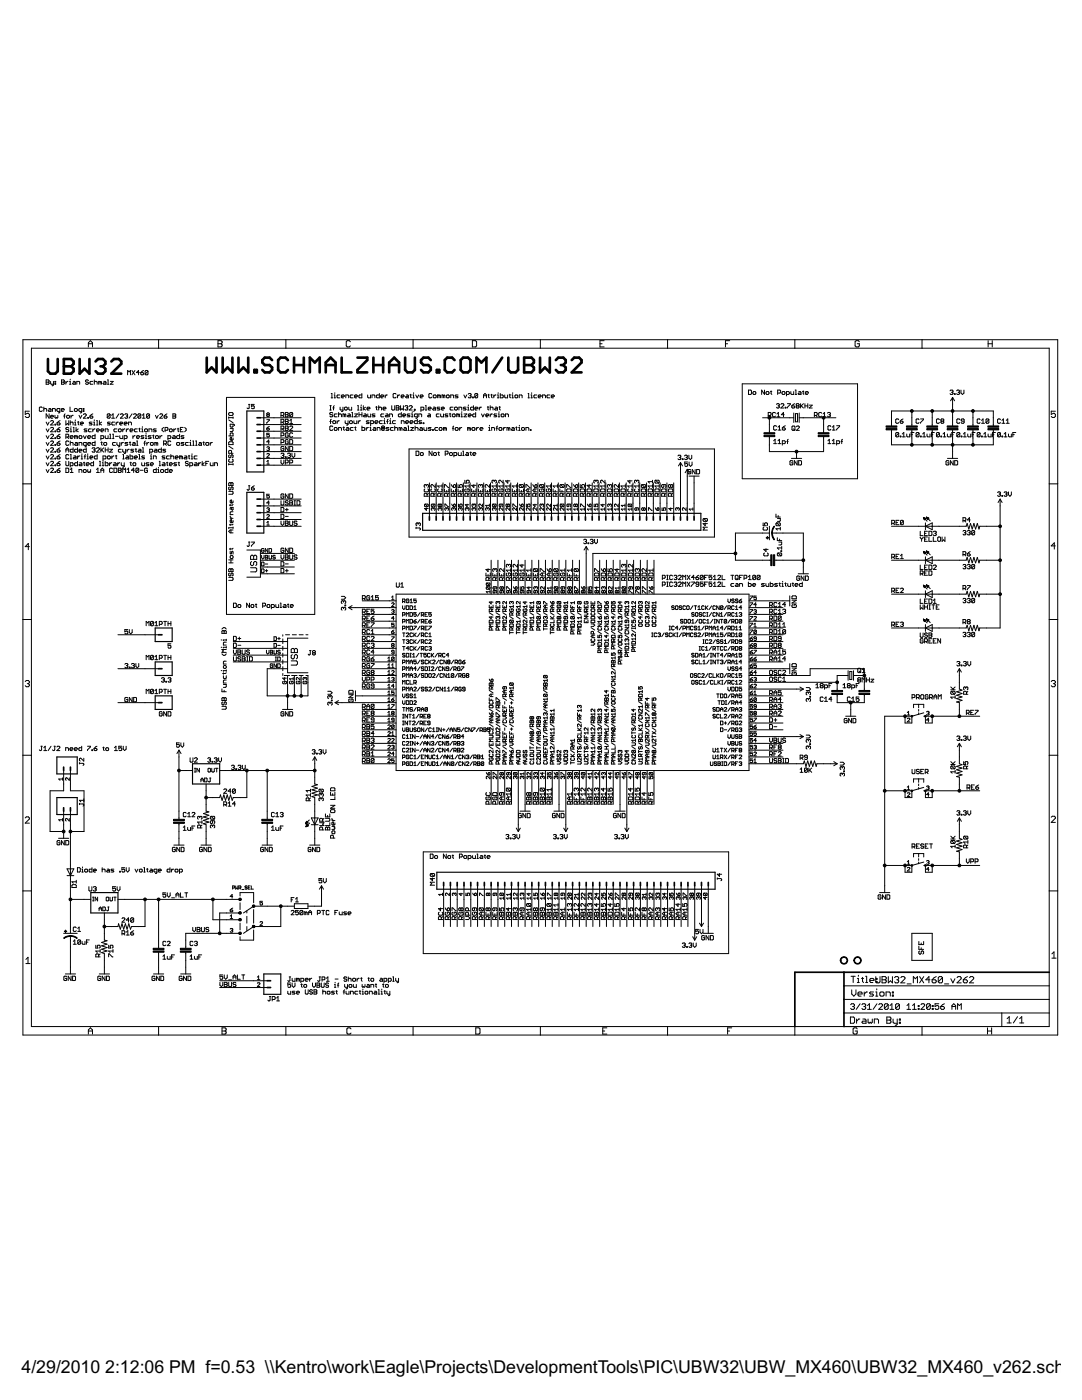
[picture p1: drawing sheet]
<svg xmlns="http://www.w3.org/2000/svg" width="216mm" height="279mm" viewBox="0 0 216 279" stroke-linecap="round" stroke-linejoin="round" font-family="sans-serif">
<defs><g id="words">
<g font-size="4">
<text x="4.3" y="274.1">4/29/2010</text>
<text x="21" y="274.1">2:12:06 PM f=0.53 \\Kentro\work\Eagle\Projects\DevelopmentTools\PIC\UBW32\UBW_MX460\UBW32_MX460_v262.sch (Sh</text>
</g>
</g></defs>
<g fill="#000" stroke="#000" stroke-width=".2">
<path d="M4.6 67.8v28.8zM6.3 69.5v27.1zM9.2 75.8v.9zM9.2 75.8h.5zM9.2 76.3h.5zM9.7 75.8l.1 .2zM9.7 76.3l.1 .1zM9.2 76.7h.5zM9.8 76v.1zM9.8 76.1l-.1 .2zM9.8 76.4v.1zM9.8 76.5l-.1 .2z"/>
<path d="M10.1 76.1v.4zM10.1 76.5l.1 .2zM10.2 76.7h.5zM10.4 77h.1zM10.7 76.1v.7zM10.7 76.8l-.2 .2zM11 76.1h.1zM11 76.1v.2zM11 76.5h.1zM11 76.5v.2zM11.1 76.1v.2zM11 76.3h.1z"/>
<path d="M11.1 76.5v.2zM11 76.7h.1zM12.3 75.8v.9zM12.3 75.8h.4zM12.3 76.3h.4zM12.7 75.8l.1 .2zM12.7 76.3l.1 .1zM12.3 76.7h.4zM12.8 76v.1zM12.8 76.1l-.1 .2zM12.8 76.4v.1zM12.8 76.5l-.1 .2z"/>
<path d="M13.1 76.1v.6zM13.1 76.4l.3-.3zM13.4 76.1h.2zM13.9 76.1h.1zM13.9 76.7h.3zM14 76.1v.6zM14 75.7v.1zM14.5 76.5l.1-.1zM14.6 76.1h.3zM14.5 76.5l.1 .2zM14.6 76.4h.4zM14.9 76.1l.1 .2z"/>
<path d="M15 76.3v.4zM14.6 76.7h.4zM15.3 76.1v.6zM15.3 76.1h.5zM15.8 76.1l.1 .2zM15.9 76.3v.4zM17.1 76v.1zM17.1 76.1l.1 .2zM17.2 75.8l-.1 .2zM17.2 76.3h.3zM17.1 76.5l.1 .2zM17.2 75.8h.3z"/>
<path d="M17.5 76.3l.2 .1zM17.2 76.7h.3zM17.6 68.4v.8zM18 68l-.4 .4zM17.6 68.6h.9zM17.5 75.8l.2 .2zM17.7 76.4v.1zM17.7 76.5l-.2 .2zM17.9 76.3v.2zM17.9 76.5l.2 .2zM18 68l.5 .4zM18.1 76.1l-.2 .2z"/>
<path d="M18.1 76.7h.4zM18.5 68.4v.8zM18.1 76.1h.4zM18.8 75.8v.9zM18.8 76.3l.2-.2zM19 76.1h.2zM19.2 76.1l.2 .2zM19.4 76.3v.4zM19.7 76.1v.6zM19.7 76.1h.1zM19.8 76.1l.2 .2zM20 76.3v.4z"/>
<path d="M20.1 76.1l-.1 .2zM20.1 76.1l.2 .2zM20.3 76.3v.4zM20.6 76.5l.1-.1zM20.7 76.1h.3zM20.6 76.5l.1 .2zM20.7 76.4h.4zM21 76.1l.1 .2zM21.1 76.3v.4zM20.7 76.7h.4zM21.4 75.8h.2zM21.4 76.7h.3z"/>
<path d="M21.6 75.8v.9zM22 76.1h.6zM22 76.7h.6zM22 76.7l.6-.6zM25.5 73.9v.9zM25.5 73.9l.3 .3zM26 73.9l-.2 .3zM26 73.9v.9zM26.3 73.9l.6 .9zM26.9 73.9l-.6 .9zM27.2 74.4h.6zM27.6 73.9v.9z"/>
<path d="M27.6 73.9l-.4 .5zM28.1 74.4v.3zM28.1 74.7l.1 .1zM28.2 74.8h.3zM28.4 74.1l-.3 .3zM28.5 74.8l.2-.1zM28.1 74.4h.4zM28.4 74.1l.3-.2zM28.7 74.5v.2zM28.5 74.4l.2 .1zM29 74.1v.6zM29 74.1l.1-.2z"/>
<path d="M29 74.7l.5-.6zM29.1 73.9h.3zM29 74.7l.1 .1zM29.4 73.9l.1 .2zM29.1 74.8h.3zM29.5 74.1v.6zM29.5 74.7l-.1 .1zM4.6 67.8h27zM6.3 69.5h25.3zM31.6 67.8v1.7zM43.5 68v1.2zM43.5 68h.6z"/>
<path d="M43.5 68.6h.6zM44.1 68l.2 .2zM44.1 68.6l.2 .2zM43.5 69.2h.6zM44.3 68.2v.2zM44.1 68.6l.2-.2zM44.3 68.8v.2zM44.3 69l-.2 .2zM45.2 79.3v43.3zM31.6 67.8h25.4zM31.6 69.5h25.4zM57 67.8v1.7z"/>
<path d="M45.2 79.3h17.6zM66.1 78.5h.1zM66.1 79.4h.3zM66.2 78.5v.9zM66.7 78.8h.1zM66.7 79.4h.3zM66.8 78.8v.6zM66.8 78.4v.1zM67.2 79v.2zM67.2 79.2l.2 .2zM67.4 78.8l-.2 .2zM67.4 79.4h.4z"/>
<path d="M67.4 78.8h.4zM68.1 79v.2zM68.1 79l.2-.2zM68.1 79.2l.2 .2zM68.3 78.8h.3zM68.3 79.4h.3zM68.6 78.8l.1 .2zM68.7 79v.1zM68.1 79.1h.6zM69 78.8v.6zM69 78.8h.4zM69.1 68.2v.8z"/>
<path d="M69.1 69l.2 .2zM69.3 68l-.2 .2zM69.3 69.2h.4zM69.4 78.8l.2 .2zM69.6 79v.4zM69.3 68h.4zM69.7 69.2l.2-.2zM69.9 79v.2zM69.9 79.2l.1 .2zM69.7 68l.2 .2zM70 78.8l-.1 .2zM70 79.4h.4z"/>
<path d="M70 78.8h.4zM70.7 79v.2zM70.7 79l.2-.2zM70.7 79.2l.2 .2zM70.9 78.8h.3zM70.9 79.4h.3zM71.2 78.8l.1 .2zM71.3 79v.1zM70.7 79.1h.6zM71.6 79v.2zM71.6 79l.2-.2zM71.6 79.2l.2 .2z"/>
<path d="M71.8 78.8h.4zM72.2 78.5v.9zM71.8 79.4h.4zM73.4 78.8v.4zM73.4 79.2l.1 .2zM73.5 79.4h.4zM73.9 78.8v.6zM74.2 78.8v.6zM74.2 78.8h.5zM74.7 78.8l.1 .2zM74.8 79v.4zM75.1 79v.2z"/>
<path d="M75.1 79l.1-.2zM75.1 79.2l.1 .2zM75.2 78.8h.5zM75.7 78.5v.9zM75.2 79.4h.5zM76 79v.2zM76 79l.1-.2zM76 79.2l.1 .2zM76.1 78.8h.3zM76.1 79.4h.3zM76.4 78.8l.2 .2zM76.6 79v.1z"/>
<path d="M76 79.1h.6zM76.9 78.8v.6zM76.9 79.1l.2-.3zM77.1 78.8h.2zM78.4 78.7v.5zM78.4 79.2l.2 .2zM78.6 78.5l-.2 .2zM78.6 79.4h.3zM78.6 78.5h.3zM79 79.2l-.1 .2zM78.9 78.5l.1 .2zM79.3 78.8v.6z"/>
<path d="M79.3 79.1l.3-.3zM79.6 78.8h.2zM80.1 79v.2zM80.1 79l.1-.2zM80.1 79.2l.1 .2zM80.2 78.8h.3zM80.2 79.4h.3zM80.5 78.8l.1 .2zM80.6 79v.1zM80.1 79.1h.5zM80.9 79.2l.2-.1zM81.1 78.8h.3z"/>
<path d="M80.9 79.2l.2 .2zM81.1 79.1h.4zM81.4 78.8l.1 .2zM81.5 79v.4zM81.1 79.4h.4zM81.8 78.8h.3zM81.9 78.7v.5zM81.9 79.2l.2 .2zM82.4 78.8h.1zM82.4 79.4h.3zM57 67.8h25.4zM57 69.5h25.4z"/>
<path d="M82.4 67.8v1.7zM82.5 78.8v.6zM82.5 78.4v.1zM83 78.8l.2 .6zM83.5 78.8l-.3 .6zM83.8 79v.2zM84 78.8l-.2 .2zM83.8 79.2l.2 .2zM84 78.8h.3zM84 79.4h.3zM84.3 78.8l.1 .2zM84.4 79v.1z"/>
<path d="M83.8 79.1h.6zM85.6 78.7v.5zM85.6 79.2l.1 .2zM85.7 78.5l-.1 .2zM85.7 79.4h.3zM85.7 78.5h.3zM86 79.4l.1-.2zM86 78.5l.1 .2zM86.4 79v.2zM86.4 79.2l.2 .2zM86.6 79.4h.3zM86.6 78.8l-.2 .2z"/>
<path d="M86.9 79.4l.1-.2zM86.6 78.8h.3zM87 79v.2zM86.9 78.8l.1 .2zM87.3 78.8v.6zM87.3 78.8h.2zM87.5 78.8l.1 .2zM87.6 79v.4zM87.6 79l.2-.2zM87.8 78.8l.1 .2zM87.9 79v.4zM88.2 78.8v.6z"/>
<path d="M88.2 78.8h.1zM88.3 78.8l.2 .2zM88.5 79v.4zM88.5 79l.1-.2zM88.6 78.8l.2 .2zM88.8 79v.4zM89.1 79v.2zM89.1 79.2l.1 .2zM89.2 79.4h.3zM89.2 78.8l-.1 .2zM89.5 79.4l.1-.2zM89.2 78.8h.3z"/>
<path d="M89.6 79v.2zM89.5 78.8l.1 .2zM89.9 78.8v.6zM89.9 78.8h.5zM90.4 78.8l.1 .2zM90.5 79v.4zM90.8 79.4h.4zM90.8 79l.2-.2zM90.8 79l.2 .1zM91 78.8h.4zM91.2 79.4l.2-.2zM91 79.1h.2z"/>
<path d="M91.2 79.1l.2 .1zM92.6 78.8l.2 .6zM93.1 78.8l-.3 .6zM93.4 78.7l.2-.2zM93.6 78.5h.3zM93.4 79.2l.2 .2zM93.9 78.5l.1 .2zM93.7 79h.2zM93.9 79l.1 .1zM93.6 79.4h.3zM94 78.7v.1zM94 78.8l-.1 .2z"/>
<path d="M94 79.1v.1zM94 79.2l-.1 .2zM94.3 68v1.2zM94.3 69.2h.6zM94.3 79.2v.2zM94.3 79.2h.1zM94.4 79.2v.2zM94.3 79.4h.1zM94.7 78.7v.5zM94.7 78.7l.2-.2zM94.7 79.2l.6-.5zM94.9 78.5h.3z"/>
<path d="M94.7 79.2l.2 .2zM94.9 69.2l.2-.2zM94.3 68h.6zM95.1 68.2v.8zM94.9 68l.2 .2zM95.2 78.5l.1 .2zM94.9 79.4h.3zM95.3 78.7v.5zM95.3 79.2l-.1 .2zM96.5 78.8v.6zM96.5 78.8l.3-.3zM96.5 79h.6z"/>
<path d="M96.8 78.5l.3 .3zM97.1 78.8v.6zM97.4 78.8h.2zM97.5 78.7v.5zM97.5 79.2l.1 .2zM97.9 78.8h.3zM98.1 78.7v.5zM98.1 79.2l.1 .2zM98.5 78.8v.6zM98.5 79.1l.3-.3zM98.8 78.8h.2zM99.3 78.8h.1z"/>
<path d="M99.3 79.4h.2zM99.4 78.8v.6zM99.4 78.4v.1zM99.8 78.5v.9zM99.8 79.4h.5zM100.3 79.4l.1-.2zM99.8 78.8h.5zM100.4 79v.2zM100.3 78.8l.1 .2zM100.7 78.8v.4zM100.7 79.2l.1 .2zM100.8 79.4h.5z"/>
<path d="M101.3 78.8v.6zM101.6 78.8h.3zM101.7 78.7v.5zM101.7 79.2l.2 .2zM102.2 78.8h.1zM102.2 79.4h.2zM102.3 78.8v.6zM102.3 78.4v.1zM102.7 79v.2zM102.7 79.2l.2 .2zM102.9 79.4h.3zM102.9 78.8l-.2 .2z"/>
<path d="M103.2 79.4l.1-.2zM102.9 78.8h.3zM103.3 79v.2zM103.2 78.8l.1 .2zM103.6 78.8v.6zM103.6 78.8h.5zM104.1 78.8l.1 .2zM104.2 79v.4zM105.4 78.5h.1zM105.4 79.4h.2zM105.5 78.5v.9zM105.9 78.8h.2z"/>
<path d="M105.9 79.4h.3zM106.1 78.8v.6zM106.1 78.4v.1zM106.5 79v.2zM106.5 79.2l.2 .2zM106.7 78.8l-.2 .2zM106.7 79.4h.4zM106.7 78.8h.4zM107.4 79v.2zM107.4 79l.1-.2zM107.4 79.2l.1 .2zM107.5 78.8h.3z"/>
<path d="M107.5 79.4h.3zM107.8 78.8l.2 .2zM82.4 69.5h25.4zM82.4 67.8h25.4zM107.8 67.8v1.7zM108 79v.1zM107.4 79.1h.6zM108.3 78.8v.6zM108.3 78.8h.4zM108.7 78.8l.1 .2zM108.8 79v.4zM109.1 79v.2z"/>
<path d="M109.1 79.2l.2 .2zM109.3 78.8l-.2 .2zM109.3 79.4h.4zM109.3 78.8h.4zM110 79v.2zM110 79l.2-.2zM110 79.2l.2 .2zM110.2 78.8h.2zM110.2 79.4h.2zM110.4 78.8l.2 .2zM110.6 79v.1zM110 79.1h.6z"/>
<path d="M119.7 68v1.2zM119.7 69.2h.8zM119.7 68.6h.4zM119.7 68h.8zM107.8 69.5h25.4zM107.8 67.8h25.4zM133.2 67.8v1.7zM144.8 68v1.2zM144.8 68h.8zM144.8 68.6h.4zM148.1 76.6v18.9zM149.4 77.9v.8z"/>
<path d="M149.4 78.7h.4zM149.8 78.7l.1-.1zM149.4 77.9h.4zM149.9 78v.6zM149.8 77.9l.1 .1zM150.2 78.3v.3zM150.2 78.6l.2 .1zM150.4 78.7h.3zM150.4 78.1l-.2 .2zM150.7 78.7l.1-.1zM150.4 78.1h.3zM150.8 78.3v.3z"/>
<path d="M150.7 78.1l.1 .2zM152 77.9v.8zM152 77.9l.5 .8zM152.5 77.9v.8zM152.8 78.3v.3zM152.8 78.6l.2 .1zM153 78.7h.3zM153 78.1l-.2 .2zM153.3 78.7l.1-.1zM153 78.1h.3zM153.4 78.3v.3zM153.3 78.1l.1 .2z"/>
<path d="M153.7 78.1h.3zM153.9 78v.6zM153.9 78.6l.1 .1zM155.2 77.9v.8zM155.2 77.9h.4zM155.6 77.9l.2 .1zM155.2 78.4h.4zM155.8 78v.3zM155.8 78.3l-.2 .1zM156 78.3v.3zM156 78.6l.2 .1zM156.2 78.7h.3z"/>
<path d="M156.2 78.1l-.2 .2zM156.5 78.7l.1-.1zM156.2 78.1h.3zM156.6 78.3v.3zM156.5 78.1l.1 .2zM156.9 78.1v.9zM156.9 78.1h.5zM157.4 78.1l.1 .2zM156.9 78.7h.5zM157.5 78.3v.3zM157.4 78.7l.1-.1zM157.8 78.1v.5z"/>
<path d="M157.8 78.6l.1 .1zM157.9 78.7h.5zM158.4 78.1v.6zM133.2 69.5h25.4zM133.2 67.8h25.4zM158.6 67.8v1.7zM158.7 77.9h.1zM158.7 78.7h.3zM158.8 77.9v.8zM159.3 78.6l.1-.2zM159.4 78.1h.3zM159.3 78.6l.1 .1z"/>
<path d="M159.4 78.4h.4zM159.7 78.1l.1 .2zM159.8 78.3v.4zM159.4 78.7h.4zM160.1 78.1h.3zM160.3 78v.6zM160.3 78.6l.1 .1zM160.7 78.3v.3zM160.7 78.3l.1-.2zM160.7 78.6l.1 .1zM160.8 78.1h.3zM160.8 78.7h.3z"/>
<path d="M161.1 78.1l.2 .2zM161.3 78.3v.1zM160.7 78.4h.6zM170.6 68.2v.8zM170.6 69l.2 .2zM170.8 68l-.2 .2zM170.8 69.2h.5zM148.1 76.6h23zM170.8 68h.5zM171.5 69l-.2 .2zM171.3 68l.2 .2zM171.5 68.6v.4z"/>
<path d="M171 68.6h.5zM158.6 69.5h25.4zM158.6 67.8h25.4zM184 67.8v1.7zM189.6 78l.1-.1zM189.7 77.9h.3zM189.6 78.6l.1 .1zM190 77.9l.2 .1zM189.9 78.3h.1zM190 78.3l.2 .1zM189.7 78.7h.3zM190.1 79.3l-.4 .7z"/>
<path d="M190.2 78v.1zM190.2 78.1l-.2 .2zM190.2 78.4v.2zM190.2 78.6l-.2 .1zM190.4 78.6v.1zM190.4 78.6h.2zM190.1 79.3l.4 .7zM190.6 78.6v.1zM190.4 78.7h.2zM190.9 78l.1-.1zM191 77.9h.3zM190.9 78.6l.1 .1z"/>
<path d="M191.3 77.9l.2 .1zM191.2 78.3h.1zM191.3 78.3l.2 .1zM191 78.7h.3zM191.5 78v.1zM191.5 78.1l-.2 .2zM191.5 78.4v.2zM191.5 78.6l-.2 .1zM191.7 77.9v.5zM191.7 78.4l.3 .3zM192 78.7l.3-.3zM192.3 77.9v.5z"/>
<path d="M197.2 68v1.2zM197.2 68.6h.8zM198 68v1.2zM184 69.5h25.4zM184 67.8h27.1zM4.6 96.6v27zM4.6 96.6h1.7zM5 82.1v.6zM5 82.7l.4-.2zM5 83.1l.2 .2zM5.4 82.5h.3zM5.7 82.5l.2 .2z"/>
<path d="M5.2 83.3h.5zM5 82.1h.9zM5.9 82.7v.4zM5.7 83.3l.2-.2zM6.3 96.6v27zM7.9 81.4v.6zM7.9 82l.1 .1zM8 81.2l-.1 .2zM8 82.1h.3zM8 81.2h.3zM8.3 82.1l.1-.1zM8.3 81.2l.1 .2z"/>
<path d="M8.7 81.2v.9zM8.7 81.7l.2-.2zM8.9 81.5h.3zM9.2 81.5l.1 .2zM9.2 84.2l.3 .6zM9.2 85.6l.3 .6zM9.2 87l.3 .5zM9.2 88.3l.3 .6zM9.2 89.7l.3 .5zM9.2 91l.3 .6zM9.2 92.4l.3 .5zM9.2 93.7l.3 .6z"/>
<path d="M9.2 82.6v.9zM9.2 82.6l.6 .9zM9.3 81.7v.4zM9.8 84.2l-.3 .6zM9.8 85.6l-.3 .6zM9.8 87l-.3 .5zM9.8 88.3l-.3 .6zM9.8 89.7l-.3 .5zM9.8 91l-.3 .6zM9.8 92.4l-.3 .5zM9.8 93.7l-.3 .6zM9.6 82l.2-.2z"/>
<path d="M9.8 81.5h.2zM9.6 82l.2 .1zM9.8 81.8h.4zM9.8 82.6v.9zM10 81.5l.2 .2zM10.1 84.8l.6-.6zM10.1 86.2l.6-.6zM10.1 87.5l.6-.5zM10.1 88.9l.6-.6zM10.7 89.7l-.6 .5zM10.7 91l-.6 .6zM10.7 92.4l-.6 .5z"/>
<path d="M10.7 93.7l-.6 .6zM10.1 83v.3zM10.2 82.9l-.1 .1zM10.2 81.7v.4zM9.8 82.1h.4zM10.2 83.9l-.1 .2zM10.2 85.3l-.1 .1zM10.2 86.7l-.1 .1zM10.2 88l-.1 .2zM10.2 89.4l-.1 .1zM10.2 90.7l-.1 .2zM10.2 92.1l-.1 .1z"/>
<path d="M10.2 93.4l-.1 .2zM10.1 83.3l.1 .2zM10.2 82.9h.3zM10.5 81.5v.6zM10.5 81.5h.4zM10.2 83.9h.3zM10.2 85.3h.3zM10.2 86.7h.3zM10.2 88h.3zM10.2 89.4h.3zM10.2 90.7h.3zM10.2 92.1h.3z"/>
<path d="M10.2 93.4h.3zM10.2 83.5h.3zM10.5 82.9l.2 .1zM10.1 84.8h.6zM10.7 84.1v.1zM10.5 83.9l.2 .2zM10.1 86.2h.6zM10.7 85.4v.2zM10.5 85.3l.2 .1zM10.1 87.5h.6zM10.7 86.8v.2zM10.5 86.7l.2 .1z"/>
<path d="M10.1 88.9h.6zM10.7 88.2v.1zM10.5 88l.2 .2zM10.1 90.2h.6zM10.7 89.5v.2zM10.5 89.4l.2 .1zM10.1 91.6h.6zM10.7 90.9v.1zM10.5 90.7l.2 .2zM10.1 92.9h.6zM10.7 92.2v.2zM10.5 92.1l.2 .1z"/>
<path d="M10.1 94.3h.6zM10.7 93.6v.1zM10.5 93.4l.2 .2zM10.7 83v.2zM10.1 83.2h.6zM10.9 81.5l.1 .2zM11 84.7v.1zM11 84.7h.1zM11 86v.2zM11 86h.1zM11 87.4v.1zM11 87.4h.1z"/>
<path d="M11 88.7v.2zM11 88.7h.1zM11 90.1v.1zM11 90.1h.1zM11 91.4v.2zM11 91.4h.1zM11 92.8v.1zM11 92.8h.1zM11 94.1v.2zM11 94.1h.1zM11 82.9v.4zM11 83.3l.1 .2z"/>
<path d="M11 81.7v.4zM11.1 84.7v.1zM11 84.8h.1zM11.1 86v.2zM11 86.2h.1zM11.1 87.4v.1zM11 87.5h.1zM11.1 88.7v.2zM11 88.9h.1zM11.1 90.1v.1zM11 90.2h.1zM11.1 91.4v.2z"/>
<path d="M11 91.6h.1zM11.1 92.8v.1zM11 92.9h.1zM11.1 94.1v.2zM11 94.3h.1zM11.1 83.5l.2-.2zM11.3 83.3l.1 .2zM11.3 81.7v.3zM11.3 82l.2 .1zM11.4 84.4v.3zM11.4 84.7l.1 .1zM11.4 85.7v.3z"/>
<path d="M11.4 86l.1 .2zM11.4 87.1v.3zM11.4 87.4l.1 .1zM11.4 88.4v.3zM11.4 88.7l.1 .2zM11.4 89.8v.3zM11.4 90.1l.1 .1zM11.4 91.1v.3zM11.4 91.4l.1 .2zM11.4 92.5v.3zM11.4 92.8l.1 .1zM11.4 93.9v.2z"/>
<path d="M11.4 94.1l.1 .2zM11.4 83.5l.1-.2zM11.5 81.5l-.2 .2zM11.5 82.1h.4zM11.5 84.8h.3zM11.5 86.2h.3zM11.5 87.5h.3zM11.5 88.9h.3zM11.5 90.2h.3zM11.5 91.6h.3zM11.5 92.9h.3zM11.5 94.3h.3z"/>
<path d="M11.5 82.9v.4zM11.6 82.4h.2zM11.7 84.1l-.3 .3zM11.4 85.7l.3-.3zM11.4 87.1l.3-.3zM11.4 88.4l.3-.2zM11.4 89.8l.3-.3zM11.4 91.1l.3-.2zM11.4 92.5l.3-.3zM11.4 93.9l.3-.3zM11.8 82.4l.1-.1zM11.8 84.8l.2-.1z"/>
<path d="M11.4 84.4h.4zM11.8 86.2l.2-.2zM11.4 85.7h.4zM11.8 87.5l.2-.1zM11.4 87.1h.4zM11.8 88.9l.2-.2zM11.4 88.4h.4zM11.8 90.2l.2-.1zM11.4 89.8h.4zM11.8 91.6l.2-.2zM11.4 91.1h.4zM11.8 92.9l.2-.1z"/>
<path d="M11.4 92.5h.4zM11.8 94.3l.2-.2zM11.4 93.9h.4zM11.9 81.5v.8zM11.5 81.5h.4zM11.7 84.1l.3-.2zM12 84.5v.2zM11.8 84.4l.2 .1zM11.7 85.4l.3-.1zM12 85.9v.1zM11.8 85.7l.2 .2zM11.7 86.8l.3-.1z"/>
<path d="M12 87.2v.2zM11.8 87.1l.2 .1zM11.7 88.2l.3-.2zM12 88.6v.1zM11.8 88.4l.2 .2zM11.7 89.5l.3-.1zM12 89.9v.2zM11.8 89.8l.2 .1zM11.7 90.9l.3-.2zM12 91.3v.1zM11.8 91.1l.2 .2zM11.7 92.2l.3-.1z"/>
<path d="M12 92.6v.2zM11.8 92.5l.2 .1zM11.7 93.6l.3-.2zM12 94v.1zM11.8 93.9l.2 .1zM12.2 81.7v.3zM12.4 81.5l-.2 .2zM12.2 82l.2 .1zM12.4 81.5h.3zM12.4 82.1h.3zM12.7 81.5l.1 .2zM12.7 83h.3z"/>
<path d="M12.8 81.7v.1zM12.2 81.8h.6zM12.8 82.7v.8zM12.8 82.7l.2-.1zM13.1 83.9v.9zM13.1 84.8l.3-.3zM13.1 85.4v.2zM13.1 85.6l.2 .1zM13.1 86.7v.8zM13.1 86.7h.5zM13.1 88.2v.5zM13.1 88.7l.2 .2z"/>
<path d="M13.1 89.7v.5zM13.1 89.7l.3-.3zM13.1 89.8h.6zM13.1 90.9v.5zM13.1 91.4l.2 .2zM13.1 92.1v.7zM13.1 92.8l.2 .1zM13.1 93.4v.9zM13.1 94.3h.5zM13.3 85.3l-.2 .1zM13.3 85.7h.3zM13.1 86l.2 .2z"/>
<path d="M13.3 88l-.2 .2zM13.3 88.9h.3zM13.3 90.7l-.2 .2zM13.3 91.6h.3zM13.3 92.9h.3zM13.3 83v.3zM13.3 83.3l.1 .2zM13.4 84.5l.3 .3zM13.4 87.2l.3 .3zM13.4 89.4l.3 .3zM13.4 83.5h.3zM13.4 82.9l-.1 .1z"/>
<path d="M13.3 85.3h.3zM13.6 85.7l.1 .2zM13.3 86.2h.3zM13.6 86.7l.1 .1zM13.1 87.2h.5zM13.3 88h.3zM13.6 88.9l.1-.2zM13.3 90.7h.3zM13.6 91.6l.1-.2zM13.6 92.9l.1-.1zM13.6 94.3l.1-.2zM13.1 93.4h.5z"/>
<path d="M13.7 83.9v.9zM13.6 85.3l.1 .1zM13.7 85.9v.1zM13.7 86l-.1 .2zM13.7 86.8v.3zM13.7 87.1l-.1 .1zM13.6 88l.1 .2zM13.7 89.7v.5zM13.6 90.7l.1 .2zM13.7 92.1v.7zM13.7 93.6v.5zM13.6 93.4l.1 .2z"/>
<path d="M13.7 83.5l.2-.2zM13.4 82.9h.3zM13.9 83v.3zM13.7 82.9l.2 .1zM14 81.2v.9zM14 82.1h.5zM14 83.9v.9zM14.2 84.2l-.2 .2zM14 85.6h.2zM14 86.2h.3zM14 87.1v.3zM14 87.1l.2-.1z"/>
<path d="M14 88v.9zM14 88.4l.2-.1zM14 89.8v.3zM14 89.8l.2-.1zM14 90.7h.2zM14 91.6h.3zM14 92.4v.8zM14 92.4h.5zM14 93.7l.3-.3zM14 94.3h.6zM14.2 84.2h.3zM14.2 85.6v.6z"/>
<path d="M14.2 85.2v.1zM14 87.4l.2 .1zM14.2 87h.3zM14.2 88.3h.3zM14 90.1l.2 .1zM14.2 89.7h.4zM14.2 90.7v.9zM14.2 82.9v.6zM14.2 83.2l.3-.3zM14.3 93.4v.9zM14.5 84.2l.1 .2zM14.2 87.5h.3z"/>
<path d="M14.5 87l.1 .1zM14.5 88.3l.1 .1zM14.5 92.4l.1 .1zM14 92.9h.5zM14.5 82.9h.1zM14.6 84.4v.4zM14.6 87.1v.1zM14 87.2h.6zM14.6 88.4v.5zM14.6 89.4v.8zM14.2 90.2h.4zM14.6 92.5v.3z"/>
<path d="M14.6 92.8l-.1 .1zM14.6 85.3h.1zM14.6 86.2h.3zM14.7 91.3l-.1 .1zM14.7 85.3v.9zM14.7 91h.3zM14.6 91.4l.1 .2zM14.7 91.3h.5zM14.8 81.7v.3zM14.8 82l.2 .1zM14.9 84.2h.1zM14.9 84.8h.3z"/>
<path d="M14.9 87v.5zM14.9 87h.1zM14.9 88.7l.1-.1zM14.9 89.8v.3zM14.9 89.8l.1-.1zM14.9 92.5v.3zM14.9 92.5l.1-.1zM15 82.1h.3zM15 81.5l-.2 .2zM15 84.2v.6zM15 83.8v.1zM15 87l.2 .1z"/>
<path d="M15 88.3h.3zM14.9 88.7l.1 .2zM15 88.6h.5zM14.9 90.1l.1 .1zM15 89.7h.5zM15 91l.2 .1zM14.9 92.8l.1 .1zM15 92.4h.5zM15.2 85.3v.9zM15.2 85.9l.4-.3zM15.2 87.1v.4zM15.2 87.1l.1-.1z"/>
<path d="M15.2 91.1v.5zM14.7 91.6h.5zM15.3 82.1l.1-.1zM15 81.5h.3zM15.3 87l.2 .1zM15.3 88.3l.2 .1zM15.4 81.7v.3zM15.3 81.5l.1 .2zM15.5 84.2h.3zM15.5 87.1v.4zM15.5 88.4v.5zM15 88.9h.5z"/>
<path d="M15.5 89.4v.8zM15 90.2h.5zM15.5 91v.6zM15.5 91.3l.3-.3zM15.5 92.1v.8zM15 92.9h.5zM15.6 84.1v.6zM15.6 84.7l.2 .1zM15.2 85.9l.4 .3zM15.7 81.7v.3zM15.7 82l.2 .1zM15.8 87.1v.3z"/>
<path d="M15.8 87.4l.1 .1zM15.8 88.3v.6zM15.8 88.3h.4zM15.8 89.8v.3zM15.9 89.7l-.1 .1zM15.8 91h.1zM15.9 92.6l-.1 .2zM15.8 93.7v.6zM15.8 93.7h.4zM15.8 82.9l.2 .6zM15.9 81.5l-.2 .2zM15.9 82.1h.4z"/>
<path d="M15.9 87.5h.3zM15.9 87l-.1 .1zM15.8 90.1l.1 .1zM15.9 89.7h.3zM15.9 92.4h.3zM15.8 92.8l.1 .1zM15.9 92.6h.4zM16 82.4h.2zM16 84.4v.3zM16 84.4l.2-.2zM16.3 82.9l-.3 .6zM16.3 82.3l-.1 .1z"/>
<path d="M16 84.7l.2 .1zM16.2 84.2h.3zM16.2 87.5l.1-.1zM15.9 87h.3zM16.2 88.3l.1 .1zM15.9 90.2h.3zM16.2 89.7l.1 .1zM16.2 91h.1zM16.2 91.6h.3zM16.2 92.4l.1 .1zM16.2 93.7l.1 .2zM16.3 81.5v.8z"/>
<path d="M15.9 81.5h.4zM16.3 87.1v.3zM16.2 87l.1 .1zM16.3 88.4v.5zM16.3 89.8v.1zM15.8 89.9h.5zM16.3 91v.6zM16.3 90.6v.1zM16.3 92.5v.4zM15.9 92.9h.4zM16.3 93.9v.4zM16.2 84.8h.3z"/>
<path d="M16.5 84.2l.1 .2zM16.6 81.5h.1zM16.6 81.5v.2zM16.6 82h.1zM16.6 82v.1zM16.6 84.4v.1zM16 84.5h.6zM16.6 87l.3 .5zM16.6 88.4v.3zM16.6 88.7l.2 .2zM16.6 89.8v.3zM16.6 89.8l.2-.1z"/>
<path d="M16.6 92.4h.3zM16.6 93.9v.2zM16.6 94.1l.2 .2zM16.6 83.5l.6-.6zM16.7 81.5v.2zM16.6 81.7h.1zM16.7 82v.1zM16.6 82.1h.1zM16.8 86.2h.4zM16.8 85.7l.1-.1zM16.6 88.4l.2-.1zM16.8 88.9h.4z"/>
<path d="M16.6 90.1l.2 .1zM16.8 89.7h.4zM16.8 91.1h.3zM16.8 92.2v.6zM16.8 92.8l.1 .1zM16.8 94.3h.3zM16.8 93.7l-.2 .2zM16.8 82.6l-.2 .1zM16.8 85.7l.1 .2zM16.9 85.6h.5zM17.2 87l-.3 .5zM16.9 89.2h.2z"/>
<path d="M16.9 90.9v.7zM17.1 90.7l-.2 .2zM17.1 89.2l.1-.2zM17.1 94.3l.1-.2zM16.8 93.7h.3zM16.8 82.6h.3zM17.2 86.2l.2-.2zM16.9 85.9h.3zM17.2 88.3v.7zM16.8 88.3h.4zM17.2 89.4v.8zM16.8 90.2h.4z"/>
<path d="M17.2 92.5v.3zM17.2 92.5l.2-.1zM17.2 93.9v.2zM17.1 93.7l.1 .2zM16.6 83.5h.6zM17.2 82.7v.2zM17.1 82.6l.1 .1zM17.2 85.9l.2 .1zM17.4 91h.1zM17.4 91.6h.3zM17.2 92.8l.2 .1zM17.4 92.4h.3z"/>
<path d="M17.5 87.1v.3zM17.5 87.1l.2-.1zM17.5 88.4v.3zM17.5 88.4l.2-.1zM17.5 91v.6zM17.5 90.6v.1zM17.5 93.7v.4zM17.5 94.1l.2 .2zM17.5 83.3v.2zM17.5 83.3h.2zM17.7 85.7v.3zM17.7 86l.1 .2z"/>
<path d="M17.5 87.4l.2 .1zM17.7 87h.2zM17.5 88.7l.2 .2zM17.7 88.3h.2zM17.4 92.9h.3zM17.7 92.4l.1 .1zM17.7 94.3l.1-.2zM17.7 83.3v.2zM17.5 83.5h.2zM17.8 84.8h.4zM17.8 84.4l.1-.2zM17.7 85.7l.1-.1z"/>
<path d="M17.8 86.2h.4zM17.8 92.5v.1zM17.2 92.6h.6zM17.8 94.1l.1 .2zM17.8 84.4l.1 .1zM17.9 84.2h.5zM17.7 87.5h.2zM17.9 87l.2 .1zM17.7 88.9h.2zM17.9 88.3l.2 .1zM17.9 91.1v.3zM17.9 91.1l.2-.1z"/>
<path d="M18.1 94.1l-.2 .2zM17.9 83v.3zM17.9 83.3l.2 .2zM18.1 87.1v.1zM17.5 87.2h.6zM18.1 88.4v.2zM17.5 88.6h.6zM18.1 93.7v.4zM17.9 91.4l.2 .2zM18.1 91h.3zM18.1 92.5v.3zM18.2 92.4l-.1 .1z"/>
<path d="M18.1 83.5h.3zM18.2 84.8l.2-.1zM17.9 84.5h.3zM17.8 85.6h.4zM18.1 92.8l.1 .1zM18.2 92.4h.5zM18.2 82.7l-.3 .3zM18.2 84.5l.2 .2zM18.4 87.1v.3zM18.4 87.1l.1-.1zM18.4 88.4v.3zM18.4 88.4l.1-.1z"/>
<path d="M18.4 89.5l.1-.1zM18.1 91.6h.3zM18.4 91l.1 .1zM18.4 83.5l.1-.2zM17.9 83h.5zM18.5 85.6v.6zM18.5 85.9l.3-.3zM18.4 87.4l.1 .1zM18.5 87h.5zM18.4 88.7l.1 .2zM18.5 88.3h.5zM18.5 89.4h.3z"/>
<path d="M18.4 90.1l.1 .1zM18.5 91.1v.2zM17.9 91.3h.6zM18.2 82.7l.3-.1zM18.5 83.2v.1zM18.4 83l.1 .2zM18.7 84.2h.1zM18.7 84.8h.3zM18.7 92.1v.8zM18.2 92.9h.5zM18.8 84.2v.6zM18.8 83.8v.1z"/>
<path d="M18.8 85.6h.2zM18.8 89.4l.2 .1zM18.7 89.8h.1zM18.8 89.8l.2 .1zM18.5 90.2h.3zM18.8 91.1v.3zM18.8 91.1l.2-.1zM19 86.7v.8zM18.5 87.5h.5zM19 88v.9zM18.5 88.9h.5zM19 89.5v.2z"/>
<path d="M18.8 89.8l.2-.1zM19 89.9v.2zM19 90.1l-.2 .1zM18.8 91.4l.2 .2zM19 91h.4zM19.3 83.9h.1zM19.3 84.8h.2zM19.3 85.7v.3zM19.3 85.7l.1-.1zM19.8 89.7l-.5 .5zM19.3 93.7l.2-.3zM19.3 94.3h.5z"/>
<path d="M19.4 83.9v.9zM19.3 86l.1 .2zM19.4 85.6h.3zM19.4 89.4l-.1 .1zM19.4 90.7v.9zM19 91.6h.4zM19.5 93.4v.9zM19.4 86.2h.3zM19.7 85.6l.1 .1zM19.4 89.4h.3zM19.8 83.9v.9zM19.8 84.5l.5-.3z"/>
<path d="M19.8 85.7v.2zM19.3 85.9h.5zM19.3 90.2h.5zM19.8 89.5v.2zM19.7 89.4l.1 .1zM19.8 92.1h.2zM19.8 92.9h.3zM20 92.1v.8zM20.1 85.7v.3zM20.1 85.7l.2-.1zM20.1 87v.8zM20.1 87h.5z"/>
<path d="M20.1 88.3h.3zM20.1 89.4v.8zM20.1 89.9l.6-.5zM20.1 93.7v.6zM20.1 93.7l.3-.3zM20.1 93.9h.6zM19.8 84.5l.5 .3zM20.1 86l.2 .2zM20.3 85.6h.3zM20.3 88.2v.5zM20.3 88.7l.1 .2zM20.3 89.8l.4 .4z"/>
<path d="M20.4 93.4l.3 .3zM20.4 92.4h.2zM20.4 92.9h.3zM20.3 86.2h.3zM20.6 85.6l.1 .1zM20.6 87l.1 .1zM20.1 87.5h.5zM20.6 91v.9zM20.6 91h.4zM20.6 92.4v.5zM20.6 91.9v.2zM20.7 85.7v.2z"/>
<path d="M20.1 85.9h.6zM20.7 87.1v.3zM20.6 87.5l.1-.1zM20.7 88.4v.3zM20.7 88.7l.1 .2zM20.7 93.7v.6zM20.8 88.9h.3zM20.7 88.4l.1-.1zM21 85.6v.6zM21 85.6h.4zM21 87v.4zM21 87.4l.1 .1z"/>
<path d="M21 89.4v.8zM21 89.8h.6zM21 91l.1 .1zM20.6 91.6h.4zM21 92.1v.8zM21 92.9h.4zM21.1 87.5h.5zM21.1 88.9l.2-.2zM20.8 88.3h.3zM21.1 91.1v.3zM21.1 91.4l-.1 .2zM21.3 88.4v.3z"/>
<path d="M21.1 88.3l.2 .1zM21.4 82.7v.6zM21.4 82.7l.1-.1zM21.4 83.3l.6-.6zM21.4 84.8h.5zM21.6 84.2l-.2 .2zM21.4 85.6l.2 .1zM21.4 91.1v.3zM21.4 91.4l.2 .2zM21.6 92.8l-.2 .1zM21 92.4h.4zM21.5 82.6h.3z"/>
<path d="M21.4 83.3l.1 .2zM21.4 84.4l.2 .1zM21.6 84.2h.4zM21.6 85.7v.5zM21.6 87v.5zM21.6 89.4v.8zM21.6 91.6h.3zM21.6 91l-.2 .1zM21.6 92.5v.3zM21.4 92.4l.2 .1zM21.8 82.6l.2 .1zM21.5 83.5h.3z"/>
<path d="M22 84.7l-.1 .1zM21.6 84.5h.3zM21.9 86.7h.1zM21.9 87.5h.3zM21.9 89.7h.6zM21.9 90.2h.6zM22 91.4l-.1 .2zM21.6 91h.3zM21.9 92.4v.5zM21.9 92.6l.3-.2zM21.9 93.6v.5zM21.9 94.1l.1 .2z"/>
<path d="M22 82.7v.6zM22 83.3l-.2 .2zM21.9 84.5l.1 .2zM22 86.7v.8zM22 91.1v.3zM21.9 91l.1 .1zM22 93.4l-.1 .2zM22 94.3h.3zM22.2 92.4h.1zM22.3 82.9l.3-.3zM22.3 83.5h.6zM22.3 84.4v.3z"/>
<path d="M22.3 84.7l.2 .1zM22.3 91v.6zM22.3 91.3l.3-.3zM22 93.4h.3zM22.3 94.3l.2-.2zM22.5 84.2l-.2 .2zM22.5 84.8h.4zM22.5 86.7h.1zM22.5 87.5h.2zM22.5 88.4v.3zM22.5 88.7l.1 .2zM21.9 90.2l.6-.5z"/>
<path d="M22.3 93.4l.2 .2zM22.6 82.6v.9zM22.6 86.7v.8zM22.5 88.4l.1-.1zM22.6 88.9h.4zM22.6 91h.1zM22.7 92.6l-.1 .2zM22.7 85.7v.3zM22.7 86l.2 .2zM22.7 92.4h.3zM22.6 92.8l.1 .1zM22.7 92.6h.5z"/>
<path d="M22.7 93.4v.9zM22.7 94.3h.5zM22.5 84.2h.4zM22.7 85.7l.2-.1zM22.9 86.2h.4zM23 87.1h.6zM22.6 88.3h.4zM23 91h.3zM23 92.4l.2 .1zM23.7 82.6l-.5 .9zM23.2 84.2v.6zM23.2 84.5l.3-.3z"/>
<path d="M23.2 90.9v.5zM23.2 91.4l.1 .2zM23.2 92.5v.4zM22.7 92.9h.5zM23.2 94.3l.1-.2zM22.7 93.4h.5zM22.9 85.6h.4zM23.3 88.3v.4zM23.3 88.7l.2 .2zM23.3 93.6v.5zM23.2 93.4l.1 .2zM23.5 84.2h.1z"/>
<path d="M23.5 88.9h.4zM23.5 92.4v.5zM23.8 92.4l-.3 .2zM23.6 85.7v.3zM23.6 86l.2 .2zM23.6 89.8v.3zM23.6 90.1l.2 .1zM23.6 93.4v.9zM23.6 93.4h.4zM23.6 93.9h.4zM23.6 89.2h.1zM23.8 86.2h.2z"/>
<path d="M23.6 85.7l.2-.1zM23.6 89.8l.2-.1zM23.8 90.2h.4zM23.8 92.4h.1zM23.9 84.4v.3zM23.9 84.4l.1-.2zM23.9 87v.4zM23.9 87.4l.1 .1zM23.9 88.3v.7zM23.9 89l-.2 .2zM24 83.5l.6-.6zM23.9 84.7l.1 .1z"/>
<path d="M24 84.2h.3zM24 86.2l.2-.2zM23.8 85.6h.2zM24 87.5h.5zM24 93.4l.2 .2zM24 93.9l.2 .1zM23.6 94.3h.4zM24.2 82.6l-.2 .1zM24.2 85.7v.3zM24 85.6l.2 .1zM24.2 88.3v.6zM24.2 88.6l.3-.3z"/>
<path d="M23.8 89.7h.4zM24.2 92.4v.4zM24.2 92.8l.1 .1zM24.2 93.6v.1zM24.2 93.7l-.2 .2zM24.2 94v.1zM24.2 94.1l-.2 .2zM24 84.8h.3zM24.3 84.2l.2 .2zM24.3 92.9h.5zM24.2 82.6h.2zM24.5 84.4v.1z"/>
<path d="M23.9 84.5h.6zM24.5 85.6v.6zM24.5 85.9l.3-.3zM24.5 87v.5zM24.5 88.3h.1zM24.5 89.7v.4zM24.5 90.1l.1 .1zM24.5 90.7h.1zM24.5 91.6h.3zM24.5 93.4v.9zM24.5 93.4l.3 .3zM24 83.5h.6z"/>
<path d="M24.6 82.7v.2zM24.4 82.6l.2 .1zM24.6 90.2h.5zM24.6 90.7v.9zM24.5 93.2h.1zM24.8 84.4v.3zM24.8 84.4l.1-.2zM24.8 85.6h.1zM24.8 87v.8zM24.8 87h.4zM24.8 92.4v.7zM24.6 93.2l.2-.1z"/>
<path d="M24.8 93.7l.3-.3zM24.9 82.7l.1-.1zM24.8 90.5h.1zM24.8 84.7l.1 .1zM24.9 84.2h.3zM24.9 88.9h.5zM24.9 88.4l.2-.1zM25 82.6h.3zM24.9 83.3l.1 .2zM24.9 88.4l.2 .2zM25.1 88.3h.4zM25.1 89.7v.7z"/>
<path d="M24.9 90.5l.2-.1zM25.1 91.4l.1-.1zM25.1 93.4v.9zM24.9 84.8h.3zM25.2 84.2l.2 .2zM25.2 85.6v.6zM25.2 85.9l.3-.3zM25.2 87l.2 .1zM24.8 87.5h.4zM25.2 91h.3zM25.1 91.4l.1 .2zM25.2 91.3h.5z"/>
<path d="M25.3 82.6l.2 .1zM25.2 83h.1zM25.3 83l.2 .2zM25 83.5h.3zM25.4 84.4v.1zM24.8 84.5h.6zM25.4 87.1v.3zM25.4 87.4l-.2 .1zM25.4 88.9l.1-.2zM25.1 88.6h.3zM25.4 89.7v.5zM25.4 89.9l.3-.2z"/>
<path d="M25.4 93.7l.3-.3zM25.4 94.3h.5zM25.5 82.7v.2zM25.5 82.9l-.2 .1zM25.5 83.2v.1zM25.5 83.3l-.2 .2zM25.5 85.6h.2zM25.4 88.6l.1 .1zM25.5 91l.2 .1zM25.7 84.2v.6zM25.7 84.2h.4zM25.7 89.7h.1z"/>
<path d="M25.7 91.1v.5zM25.2 91.6h.5zM25.7 93.4v.9zM26.4 82.6l-.6 .9zM25.8 88.3h.3zM26 85.7v.3zM26.1 85.6l-.1 .1zM26 88.2v.5zM26 88.7l.1 .2zM26 90.7v.9zM26 91.6h.4zM26 92.4h.2z"/>
<path d="M26.1 84.2l.1 .2zM26 86l.1 .2zM26.1 85.6h.3zM26.1 92.2v.6zM26.1 92.8l.1 .1zM26.1 90.2h.4zM26.2 89.7l-.1 .1zM26.2 84.4v.4zM26.1 89.8l.1 .1zM26.2 89.7h.5zM26.2 93.9h.6zM26.1 86.2h.3z"/>
<path d="M26.4 85.6l.1 .1zM26.4 88.7l.1-.1zM26.4 91.6l.1-.2zM26 91h.4zM26.5 85.7v.2zM26 85.9h.5zM26.5 87v.5zM26.5 87.2l.3-.2zM26.5 88.3h.3zM26.4 88.7l.1 .2zM26.5 88.6h.5zM26.5 90.2l.2-.1z"/>
<path d="M26.2 89.9h.3zM26.5 91.1v.3zM26.4 91l.1 .1zM26.5 92.5v.3zM26.5 92.8l.2 .1zM26.6 83.5l.6-.6zM26.5 89.9l.2 .2zM26.7 92.9h.3zM26.7 92.4l-.2 .1zM26.7 93.4v.9zM26.2 93.9l.5-.5zM26.8 82.6l-.2 .1z"/>
<path d="M26.8 85.7v.3zM26.8 86l.2 .2zM26.8 87h.2zM26.8 88.3l.2 .1zM26.8 91.1v.3zM26.8 91.1l.2-.1zM26.8 85.7l.2-.1zM27 86.2h.4zM27 88.4v.5zM26.5 88.9h.5zM27 89.7h.2zM26.8 91.4l.2 .2z"/>
<path d="M27 91h.2zM27.1 92.8l-.1 .1zM26.7 92.4h.3zM26.8 82.6h.3zM27.1 92.5v.3zM27 92.4l.1 .1zM27.1 89.5v.6zM27.1 90.1l.1 .1zM27.1 93.6v.5zM27.2 93.4l-.1 .2zM27.1 94.1l.6-.5zM26.6 83.5h.6z"/>
<path d="M27.2 82.7v.2zM27.1 82.6l.1 .1zM27 91.6h.2zM27.2 91l.2 .1zM27.2 93.4h.3zM27.1 94.1l.1 .2zM27.3 87.1v.3zM27.3 87.1l.1-.1zM27.3 88h.1zM27.3 88.9h.2zM27 85.6h.4zM27.3 87.4l.1 .1z"/>
<path d="M27.4 87h.3zM27.4 88v.9zM27.4 91.1v.2zM26.8 91.3h.6zM27.5 82.7v.6zM27.5 82.7l.2-.1zM27.5 83.3l.6-.6zM27.5 90.1l.2-.2zM27.5 93.4l.2 .2zM27.2 94.3h.3zM27.7 82.6h.2zM27.5 83.3l.2 .2z"/>
<path d="M27.7 85.6h.3zM27.4 87.5h.3zM27.7 87l.1 .1zM27.7 89.7h.3zM27.5 90.1l.2 .1zM27.7 89.9h.4zM27.7 90.7h.1zM27.7 91.6h.3zM27.7 93.6v.5zM27.7 94.1l-.2 .2zM27.8 85.4v.6zM27.8 86l.2 .2z"/>
<path d="M27.8 87.1v.1zM27.3 87.2h.5zM27.8 90.7v.9zM27.9 82.6l.2 .1zM27.7 83.5h.2zM28 89.7l.1 .1zM28 93.9h.6zM28.1 82.7v.6zM28.1 83.3l-.2 .2zM28.1 87.5h.5zM28.1 87.1l.2-.1zM28.1 89.8v.4z"/>
<path d="M27.7 90.2h.4zM28.3 85.6h.1zM28.3 86.2h.3zM28.1 87.1l.2 .1zM28.3 87h.4zM28.3 91.6h.4zM28.4 91l-.1 .1zM28.3 92.4v.4zM28.3 92.8l.1 .1zM28.7 82.6l-.3 .3zM28.4 83.5h.6zM28.4 85.6v.6z"/>
<path d="M28.4 85.2v.1zM28.4 89.4h.2zM28.4 90.2h.3zM28.3 91.1l.1 .2zM28.4 91h.5zM28.4 92.9h.5zM28.6 87.5l.1-.1zM28.3 87.2h.3zM28.6 89.4v.8zM28.7 82.6v.9zM28.6 87.2l.1 .2zM28.7 88.4h.3z"/>
<path d="M28.7 91.6l.2-.2zM28.4 91.3h.3zM28.9 85.7v.3zM28.9 86l.1 .2zM28.9 88.2v.7zM28.9 88.2l.1-.2zM28.7 91.3l.2 .1zM28.9 92.4v.5zM28.9 93.6v.5zM28.9 94.1l.1 .2zM29 86.2h.3zM28.9 85.7l.1-.1z"/>
<path d="M29 87h.1zM29 87.5h.3zM29 93.4l-.1 .2zM29 94.3h.3zM29.1 87v.5zM29.1 86.5v.2zM29.1 92.9h.5zM29.1 92.5l.2-.1zM29.3 82.7v.6zM29.3 82.7l.1-.1zM29.3 83.3l.5-.6zM29.4 86l-.1 .2z"/>
<path d="M29 85.6h.3zM29.3 88.3v.6zM29.6 88.3l-.3 .3zM29.1 92.5l.2 .1zM29.3 92.4h.4zM29 93.4h.3zM29.4 94.1l-.1 .2zM29.4 82.6h.3zM29.3 83.3l.1 .2zM29.4 85.7v.3zM29.3 85.6l.1 .1zM29.3 93.4l.1 .2z"/>
<path d="M29.4 93.9v.2zM29.1 93.9h.3zM29.6 87.5h.4zM29.6 87.1l.1-.1zM29.6 88.3h.1zM29.7 92.8l-.1 .1zM29.3 92.6h.3zM29.7 82.6l.1 .1zM29.4 83.5h.3zM29.7 85.6v.6zM29.7 85.6h.5zM29.6 87.1l.1 .1z"/>
<path d="M29.7 87h.5zM29.6 92.6l.1 .2zM29.8 82.7v.6zM29.8 83.3l-.1 .2zM29.9 89.7v.8zM29.9 89.7h.4zM30 87.5l.2-.1zM29.7 87.2h.3zM30 88.4v.3zM30 88.7l.2 .2zM30 91h.2zM30 91.6h.3z"/>
<path d="M30 92.5v.3zM30 92.5l.2-.1zM30.2 85.6l.1 .1zM30 87.2l.2 .2zM30.2 88.9h.3zM30 88.4l.2-.1zM30.2 91v.6zM30.2 90.6v.1zM30 92.8l.2 .1zM30.2 92.4h.3zM30.3 85.7v.5zM30.3 89.7l.2 .1z"/>
<path d="M29.9 90.2h.4zM30.5 87h.2zM30.6 88.7l-.1 .2zM30.2 88.3h.3zM30.5 89.8v.3zM30.5 90.1l-.2 .1zM30.2 92.9h.3zM30.5 92.4l.1 .1zM30.6 88.4v.3zM30.5 88.3l.1 .1zM30.6 92.5v.1zM30 92.6h.6z"/>
<path d="M30.6 86.2h.4zM30.7 85.6l-.1 .1zM30.6 86.8v.6zM30.6 87.4l.1 .1zM30.6 91v.6zM30.6 91h.4zM30.6 93.9v.2zM30.7 93.7l-.1 .2zM30.6 85.7l.1 .2zM30.7 85.6h.5zM30.7 90.1l.2-.2zM30.6 94.1l.1 .2z"/>
<path d="M30.7 93.7h.5zM30.9 88.3v.6zM30.9 88.3h.1zM30.9 89.7h.3zM30.7 90.1l.2 .1zM30.9 89.9h.4zM31 82.9l.3 .6zM31 86.2l.2-.2zM30.7 85.9h.3zM31 87.1v.3zM31 87.4l.2 .1zM31 88.3l.2 .1z"/>
<path d="M31 91l.2 .1zM31 85.9l.2 .1zM31.2 87.5h.3zM31 87.1l.2-.1zM31.2 88.4v.5zM31.2 88.4l.1-.1zM31.2 89.7l.1 .1zM31.2 91.1v.5zM31.2 93.4v.9zM30.7 94.3h.5zM31.6 82.9l-.3 .6zM31.3 88.3l.2 .1z"/>
<path d="M31.3 89.8v.4zM30.9 90.2h.4zM31.6 87.4l-.1 .1zM31.2 87h.3zM31.5 88.4v.5zM31.5 93.7h.1zM31.5 94.3h.2zM31.6 87.1v.3zM31.5 87l.1 .1zM31.6 89.8v.3zM31.6 89.8l.1-.1zM31.6 93.7v.6z"/>
<path d="M31.6 93.3v.1zM31.6 90.1l.1 .1zM31.7 89.7h.5zM31.8 92.1h.1zM31.8 92.9h.2zM31.9 83.5l.5-.6zM31.9 87v.5zM31.9 87.2l.3-.2zM31.9 92.1v.8zM32 82.6l-.1 .1zM32 93.9v.2zM32 94.1l.2 .2z"/>
<path d="M32.2 87h.1zM32.2 89.4v.8zM31.7 90.2h.5zM32.2 94.3h.3zM32.2 93.7l-.2 .2zM32 82.6h.3zM32.3 85.6v.3zM32.6 85.3l-.3 .3zM32.3 91.6h.5zM32.5 91l-.2 .1zM32.3 92.8l.2-.2zM31.9 83.5h.5z"/>
<path d="M32.4 82.7v.2zM32.3 82.6l.1 .1zM32.5 90.2h.4zM32.5 89.8l.1-.1zM32.3 91.1l.2 .2zM32.5 91h.4zM32.5 92.4h.3zM32.3 92.8l.2 .1zM32.5 92.6h.4zM32.5 94.3l.1-.2zM32.2 93.7h.3zM32.3 85.9l.3 .3z"/>
<path d="M32.6 88v.9zM32.6 88h.5zM32.5 89.8l.1 .1zM32.6 89.7h.5zM32.6 93.9v.2zM32.5 93.7l.1 .2zM32.7 83v.3zM32.7 83.3l.2 .2zM32.9 91.4l-.1 .2zM32.5 91.3h.3zM32.8 92.4l.1 .1zM32.9 83.5h.3z"/>
<path d="M32.9 88.6l.3 .3zM32.9 90.2l.2-.1zM32.6 89.9h.3zM32.8 91.3l.1 .1zM32.9 92.5v.4zM32.5 92.9h.4zM32.9 85.3v.9zM32.9 85.3h.5zM32.9 93.9v.2zM33.1 93.7l-.2 .2zM33 82.7l-.3 .3zM33.1 88l.1 .2z"/>
<path d="M32.6 88.6h.5zM32.9 89.9l.2 .2zM32.9 94.1l.2 .2zM33.1 93.7h.4zM33.3 83.3l-.1 .2zM32.7 83h.5zM33.2 88.2v.2zM33.2 88.4l-.1 .2zM33.2 91.1v.3zM33.2 91.4l.2 .2zM33.2 92.4h.3zM33 82.7l.3-.1z"/>
<path d="M33.3 83.2v.1zM33.2 83l.1 .2zM33.4 85.3l.1 .1zM32.9 85.9h.5zM33.4 91l-.2 .1zM33.4 91.6h.4zM33.4 92.2v.6zM33.4 92.8l.1 .1zM33.5 85.4v.3zM33.5 85.7l-.1 .2zM33.5 87v.8zM33.5 87h.4z"/>
<path d="M33.5 88.2v.5zM33.5 88.7l.2 .2zM33.5 93.4v.9zM33.1 94.3h.4zM33.5 88.2l.2-.2zM33.7 88.9h.2zM33.8 85.7v.3zM33.8 86l.2 .2zM33.4 91h.4zM33.8 92.5v.3zM34 92.4l-.2 .1zM33.8 93.9v.2z"/>
<path d="M33.8 93.9l.2-.2zM33.9 87l.2 .1zM33.5 87.5h.4zM33.7 88h.2zM33.9 88.9l.2-.2zM34 86.2h.2zM33.8 85.7l.2-.1zM33.8 92.8l.2 .1zM34 92.4h.2zM33.8 94.1l.2 .2zM34 93.7h.2zM34.1 87.1v.3z"/>
<path d="M34.1 87.4l-.2 .1zM33.9 88l.2 .2zM34.1 90.7v.9zM34.1 91.1l.1-.1zM34.2 86.2l.2-.2zM34 85.6h.2zM34.2 91h.3zM34 92.9h.2zM34.2 92.4l.2 .1zM34 94.3h.2zM34.2 93.7l.2 .2zM34.4 85.7v.3z"/>
<path d="M34.2 85.6l.2 .1zM34.4 87.4l.1-.2zM34.4 92.5v.1zM33.8 92.6h.6zM34.4 93.9v.1zM33.8 94h.6zM34.5 82.6v.9zM34.5 82.6h.4zM34.5 83h.4zM34.5 87h.3zM34.4 87.4l.1 .1zM34.5 87.2h.5z"/>
<path d="M34.5 91l.2 .1zM34.7 85.6v.6zM34.7 85.9l.3-.3zM34.7 91.1v.5zM34.7 92.9h.4zM34.7 92.5l.1-.1zM34.8 87l.2 .1zM34.7 92.5l.1 .1zM34.8 92.4h.4zM34.9 82.6l.2 .1zM34.9 83l.2 .2zM34.5 83.5h.4z"/>
<path d="M35 85.6h.1zM35 87.1v.4zM34.5 87.5h.5zM35 91.1v.3zM35 91.1l.1-.1zM35.1 82.7v.2zM35.1 82.9l-.2 .1zM35.1 83.2v.1zM35.1 83.3l-.2 .2zM35.1 92.9l.1-.1zM34.8 92.6h.3zM35 91.4l.1 .2z"/>
<path d="M35.1 91h.3zM35.2 87.1v.3zM35.2 87.1l.2-.1zM35.2 88.4v.3zM35.2 88.7l.2 .2zM35.1 92.6l.1 .2zM35.4 85.6h.3zM35.2 87.4l.2 .1zM35.4 87h.4zM35.4 88.9h.3zM35.2 88.4l.2-.1zM35.1 91.6h.3z"/>
<path d="M35.4 91l.1 .1zM35.5 85.4v.6zM35.5 86l.2 .2zM35.5 91.1v.2zM35 91.3h.5zM35.5 92.4h.3zM35.7 88.9l.1-.2zM35.4 88.3h.3zM35.7 92.2v.6zM35.7 92.8l.1 .1zM35.8 86.7v.8zM35.4 87.5h.4z"/>
<path d="M35.8 88.4v.3zM35.7 88.3l.1 .1zM35.8 91v.6zM35.8 91h.2zM36 85.3v.9zM36 86.2h.6zM36 85.7h.3zM36 91l.1 .1zM36.1 87.5h.5zM36.1 87.1l.2-.1zM36.1 88.9h.5zM36.1 88.4l.2-.1z"/>
<path d="M36.1 91.1v.5zM36.3 91l-.2 .1zM36.3 91l.1 .1zM36.1 87.1l.2 .1zM36.3 87h.4zM36.1 88.4l.2 .2zM36.3 88.3h.4zM36.4 91.1v.5zM36 85.3h.6zM36.6 87.5l.1-.1zM36.3 87.2h.3zM36.6 88.9l.1-.2z"/>
<path d="M36.3 88.6h.3zM36.6 87.2l.1 .2zM36.6 88.6l.1 .1zM36.7 91.4l.2-.1zM36.9 86.2l.2-.3zM36.9 91h.2zM36.7 91.4l.2 .2zM36.9 91.3h.4zM37 88.4v.3zM37 88.7l.1 .2zM37 92.2v.2zM37 92.4l.1 .1z"/>
<path d="M37.1 85.6v.3zM36.9 85.3l.2 .3zM37 88.4l.1-.1zM37.1 88.9h.5zM37.1 91l.2 .1zM37.1 92.1l-.1 .1zM37.1 92.5h.3zM37 92.8l.1 .1zM37.3 91.1v.5zM36.9 91.6h.4zM37.1 92.1h.3zM37.4 92.5l.2 .1z"/>
<path d="M37.1 92.9h.3zM37.1 88.3h.5zM37.6 91h.3zM37.4 92.1l.2 .1zM37.6 92.6v.2zM37.6 92.8l-.2 .1zM37.7 90.9v.5zM37.7 91.4l.2 .2zM37.9 88.3h.1zM37.9 88.9h.3zM37.9 92.4v.8zM37.9 92.4h.4z"/>
<path d="M38 88.3v.6zM38 87.9v.1zM38.2 91h.1zM38.2 91.6h.3zM38.3 91v.6zM38.3 90.6v.1zM38.3 92.4l.1 .1zM37.9 92.9h.4zM38.4 92.5v.3zM38.4 92.8l-.1 .1zM38.5 88h.1zM38.5 88.9h.2z"/>
<path d="M38.6 88v.9zM38.7 91.1v.3zM38.7 91.4l.2 .2zM38.7 92.8l.2-.2zM38.9 91l-.2 .1zM38.9 91.6h.4zM38.9 92.4h.3zM38.7 92.8l.2 .1zM38.9 92.6h.4zM39 88h.2zM39 88.9h.3zM39.2 88v.9z"/>
<path d="M39.2 92.4l.1 .1zM38.9 91h.4zM39.3 92.5v.4zM38.9 92.9h.4zM39.8 88.6l-.2 .1zM39.6 92.4v.5zM39.9 92.4l-.3 .2zM39.8 88.3h.2zM39.6 88.7l.2 .2zM39.8 88.6h.4zM39.9 92.4h.1zM40 88.3l.2 .1z"/>
<path d="M40.2 88.4v.5zM39.8 88.9h.4zM40.3 92.1v.8zM40.3 92.6l.5-.2zM40.5 88.3h.3zM40.6 88.2v.5zM40.6 88.7l.2 .2zM40.3 92.6l.5 .3zM41.1 88.4v.3zM41.1 88.7l.1 .2zM41.1 92.1v.8zM41.1 92.1h.6z"/>
<path d="M41.1 92.5h.3zM41.2 88.9h.3zM41.1 88.4l.1-.1zM41.5 88.9l.2-.2zM41.2 88.3h.3zM41.7 88.4v.3zM41.5 88.3l.2 .1zM42 88.3v.6zM42 88.6l.2-.3zM42 92.4v.4zM42 92.8l.1 .1zM42.1 92.9h.4z"/>
<path d="M42.2 88.3h.2zM42.5 92.4v.5zM42.8 92.4v.5zM42.8 92.4h.4zM43.2 92.4l.2 .1zM43.4 92.5v.4zM45.6 92.5v.3zM45.6 91.8v.3zM45.6 92.1l.2 .1zM45.6 90.9v.3zM45.6 91.2l.2 .2zM45.6 90v.5z"/>
<path d="M45.6 90l.2-.1zM45.6 88.7h.9zM45.6 88.3v.4zM45.6 87h.9zM45.6 83.2v.3zM45.6 82.5v.3zM45.6 82.8l.2 .1zM45.6 98.6h.8zM45.6 97.3v.3zM45.6 97.6l.2 .2zM45.6 96.5v.4zM45.6 96.5l.2-.2z"/>
<path d="M45.6 91.8l.2-.1zM45.8 92.2h.6zM45.8 90.8l-.2 .1zM45.8 91.4h.1zM45.8 89.9h.3zM45.6 88.3l.2-.1zM45.8 82.9h.6zM45.8 82.3l-.2 .2zM45.8 97.2l-.2 .1zM45.8 97.8h.1zM45.8 96.3h.1zM45.9 91.4l.2-.2z"/>
<path d="M45.9 87.4v.3zM45.9 87.4l.2-.1zM45.9 86.6v.4zM45.9 86.1h.5zM45.9 84.7v.4zM45.9 85.1l.2 .1zM45.9 99.9l.2-.1zM45.9 97.8l.2-.2zM45.9 96.3l.2 .2zM46.1 90.9v.3zM46.2 90.8l-.1 .1zM46.1 89.9l.1 .1z"/>
<path d="M45.9 87.7l.2 .2zM46.1 87.3h.1zM46.1 86.4l-.2 .2zM46.1 85.2h.3zM46.1 99.8h.1zM46.1 97.3v.3zM46.2 97.2l-.1 .1zM46.2 96.3l-.1 .2zM46.1 96.5v.4zM46.2 90.8h.2zM46.2 90v.5zM46.2 87.3v.6z"/>
<path d="M46.2 99.8v.6zM46.2 97.2h.2zM46.2 96.3h.2zM46.4 92.2l.1-.1zM46.4 90.8l.1 .1zM45.8 88.2h.6zM46.1 87.9h.3zM46.1 86.4h.3zM46.4 86.1l.1-.1zM46.4 85.2l.1-.1zM46.4 82.9l.1-.1zM45.8 82.3h.6z"/>
<path d="M46.4 98.6l.1-.1zM45.6 98.1h.8zM46.4 97.2l.1 .1zM46.4 96.3l.1 .2zM46.5 92.5v.3zM45.6 92.7h.9zM46.5 91.8v.3zM46.4 91.7l.1 .1zM46.5 90.9v.3zM46.5 91.2l-.1 .2zM45.6 90.5h.9zM45.6 89l.9 .6z"/>
<path d="M46.5 88.3v.4zM46.4 88.2l.1 .1zM46.5 87.4v.3zM46.5 87.7l-.1 .2zM46.5 86.6v.4zM46.4 86.4l.1 .2zM46.5 85.5v.5zM45.9 85.5h.6zM46.5 84.7v.4zM45.6 83.8l.9 .6zM46.5 83.2v.3zM45.6 83.4h.9z"/>
<path d="M46.5 82.5v.3zM46.4 82.3l.1 .2zM46.5 99.9v.3zM46.5 98.2v.3zM46.4 98.1l.1 .1zM46.5 97.3v.3zM46.5 97.6l-.1 .2zM45.6 96.9h.9zM46.5 96.5v.4zM45.9 84.7h.8zM46.8 84.8v.1zM46.7 84.7l.1 .1z"/>
<path d="M49.3 81.4l.1 .2zM49.3 97.7l.1 .1zM49.4 81.6h.2zM49.4 97.8h.2zM49.6 81.6l.1-.2zM49.6 80.7h.3zM49.7 97.7l-.1 .1zM49.6 96.9h.3zM49.7 80.7v.7zM49.7 96.9v.8zM50.2 80.7v.4zM50.2 81.1l.3-.1z"/>
<path d="M50.2 97.4v.3zM50.2 97.7l.1 .1zM50.2 81.4l.1 .2zM50.3 97.8h.3zM50.5 81h.1zM50.5 97.1l-.3 .3zM50.6 81l.1 .1zM50.3 81.6h.3zM50.7 97.7l-.1 .1zM50.2 97.4h.4zM50.2 80.7h.5zM50.7 81.1v.3z"/>
<path d="M50.7 81.4l-.1 .2zM50.5 97.1l.2-.2zM50.7 97.5v.2zM50.6 97.4l.1 .1zM53.2 92.1l.3-.2zM53.2 92.6h.5zM53.2 91.3l.5-.5zM53.2 89.3l.2-.1zM53.2 88.2h.5zM53.2 86.5v.3zM53.2 86.8l.3-.1zM53.2 85.5v.2z"/>
<path d="M53.2 85.7l.2 .2zM53.2 83.8h.5zM53.2 84.4v.1zM53.2 82.5l.2-.1zM53.2 82.9v.1zM53.2 82.9l.2-.1zM53.2 82.5v.2zM53.2 98.6v.4zM53.2 99l.3-.1zM53.2 90.6l.2-.1zM53.4 89.2h.2zM53.2 89.8l.2 .1z"/>
<path d="M53.2 87.1l.2 .1zM53.4 85.9h.2zM53.4 82.4h.2zM53.2 83l.2 .1zM53.2 82.7l.2 .1zM53.4 82.8h.2zM53.2 99.3l.2 .1zM53.5 91.9v.7zM53.5 86.7h.1zM53.2 85.5l.3-.3zM53.5 98.9h.1zM53.4 90.5h.2z"/>
<path d="M53.6 89.2l.1 .1zM53.5 89.5h.1zM53.6 89.5l.1 .2zM53.4 89.9h.2zM53.6 87.8v.8zM53.2 88.2l.4-.4zM53.6 86.7l.1 .1zM53.4 87.2h.2zM53.6 85.9l.1-.2zM53.2 85.5h.4zM53.6 82.4l.1 .1zM53.6 82.8l.1 .1z"/>
<path d="M53.4 83.1h.2zM53.6 100l-.4 .4zM53.6 98.9l.1 .1zM53.4 99.4h.2zM53.2 91.3h.5zM53.7 90.6v.2zM53.6 90.5l.1 .1zM53.7 89.3v.1zM53.7 89.4l-.1 .1zM53.7 89.7v.1zM53.7 89.8l-.1 .1zM53.2 86.5h.5z"/>
<path d="M53.7 86.8v.3zM53.7 87.1l-.1 .1zM53.5 85.2l.2-.1zM53.7 85.6v.1zM53.6 85.5l.1 .1zM53.7 83.8v.1zM53.2 84.4l.5-.5zM53.7 82.5v.2zM53.6 82.8l.1-.1zM53.7 82.9v.1zM53.6 83.1l.1-.1zM53.2 98.6h.5z"/>
<path d="M53.7 99v.3zM53.7 99.3l-.1 .1zM52 92.8h2.7zM52 91.5h2.7zM52 90.1h2.7zM52 88.8h2.7zM52 87.4h2.7zM52 86.1h2.7zM52 84.7h2.7zM52 83.4h2.7zM52 99.6h2.7zM54.7 90.1h5.4z"/>
<path d="M54.7 99.6h5.4zM54.7 91.5h5.4zM54.7 88.8h5.4zM54.7 87.4h5.4zM54.7 83.4h5.4zM54.7 84.7h5.4zM54.7 86.1h5.4zM54.7 92.8h5.4zM56.1 89.2v.6zM56.1 89.8l.1 .2zM56.1 98.7v.6zM56.1 99.3l.1 .1z"/>
<path d="M56.1 90.6l.1-.2zM56.1 87.7v.9zM56.1 87.7h.4zM56.1 86.4v.8zM56.1 86.4h.4zM56.1 99.9v.7zM56.1 82.3v.9zM56.1 82.3h.4zM56.1 83.7v.8zM56.1 83.7h.4zM56.1 85v.9zM56.1 85h.4z"/>
<path d="M56.1 91.8v.6zM56.1 92.4l.2 .3zM56.2 89.1l-.1 .1zM56.2 90h.3zM56.1 98.7l.1-.1zM56.2 99.4h.3zM56.2 90.4h.3zM56.1 91.2l.1 .1zM56.3 82.9l.3 .3zM56.3 84.3l.3 .2zM56.3 85.6l.3 .3zM56.3 92.7l.3-.3z"/>
<path d="M56.2 89.1h.3zM56.5 90l.1-.2zM56.2 98.6h.3zM56.5 99.4l.1-.1zM56.5 90.4l.1 .2zM56.3 90.9h.2zM56.5 90.9l.1 .1zM56.2 91.3h.3zM56.5 87.7l.1 .2zM56.1 88.3h.4zM56.5 86.4l.1 .1zM56.1 87h.4z"/>
<path d="M56.5 82.3l.1 .2zM56.1 82.9h.4zM56.5 83.7l.1 .1zM56.1 84.3h.4zM56.5 85l.1 .2zM56.1 85.6h.4zM56.5 89.1l.1 .1zM56.6 89.5v.3zM56.3 89.5h.3zM56.5 98.6l.1 .1zM56.6 99v.3zM56.3 99h.3z"/>
<path d="M56.6 90.6v.1zM56.6 90.7l-.1 .2zM56.6 91v.2zM56.6 91.2l-.1 .1zM56.6 87.9v.3zM56.5 88.3l.1-.1zM56.6 86.5v.3zM56.5 87l.1-.2zM56.6 82.5v.3zM56.6 82.8l-.1 .1zM56.6 83.8v.3zM56.6 84.1l-.1 .2z"/>
<path d="M56.6 85.2v.3zM56.5 85.6l.1-.1zM56.6 91.8v.6zM56.9 89.1v.9zM56.9 89.1l.6 .9zM56.9 98.6v.8zM56.9 98.6l.6 .8zM56.9 91.2v.1zM56.9 91.2h.2zM56.9 87.9v.6zM56.9 88.5l.2 .1zM56.9 86.5v.6z"/>
<path d="M56.9 87.1l.2 .1zM56.9 82.3v.9zM56.9 82.3h.5zM56.9 82.8h.5zM56.9 83.7v.8zM56.9 83.7h.5zM56.9 84.1h.5zM56.9 85v.9zM56.9 85h.5zM56.9 85.5h.5zM56.9 91.8v.9zM56.9 91.8h.5z"/>
<path d="M57.1 91.2v.1zM56.9 91.3h.2zM57.1 87.7l-.2 .2zM57.1 88.6h.3zM57.1 86.4l-.2 .1zM57.1 87.2h.3zM56.9 100.1l.2-.2zM57.5 90.4l-.1 .2zM57.1 87.7h.3zM57.5 88.5l-.1 .1zM57.1 86.4h.3zM57.5 87.1l-.1 .1z"/>
<path d="M57.1 99.9h.3zM57.4 82.3l.1 .2zM57.4 82.8l.1 .1zM56.9 83.2h.5zM57.4 83.7l.1 .1zM57.4 84.1l.1 .2zM56.9 84.5h.5zM57.4 85l.1 .2zM57.4 85.5l.1 .1zM56.9 85.9h.5zM57.4 91.8l.1 .1zM56.9 92.4h.5z"/>
<path d="M57.5 89.1v.9zM57.5 98.6v.8zM57.5 90.4h.3zM57.4 91.2l.1 .1zM57.4 87.7l.1 .2zM57.5 88.2v.3zM57.2 88.2h.3zM57.4 86.4l.1 .1zM57.5 86.8v.3zM57.2 86.8h.3zM57.5 82.5v.1zM57.5 82.6l-.1 .2z"/>
<path d="M57.5 82.9v.1zM57.5 83l-.1 .2zM57.5 83.8v.2zM57.5 84l-.1 .1zM57.5 84.3v.1zM57.5 84.4l-.1 .1zM57.5 85.2v.1zM57.5 85.3l-.1 .2zM57.5 85.6v.1zM57.5 85.7l-.1 .2zM57.5 91.9v.3zM57.5 92.2l-.1 .2z"/>
<path d="M57.8 89.1v.9zM57.8 90h.5zM57.8 98.6v.8zM57.8 99.4h.5zM57.8 90.4l.2 .2zM57.7 90.9h.1zM57.8 90.9l.2 .1zM57.5 91.3h.3zM57.8 87.7v.9zM57.8 88.6h.5zM57.8 86.5v.6zM57.8 87.1l.2 .1z"/>
<path d="M57.8 99.9h.5zM57.8 82.5v.5zM57.8 82.5l.2-.2zM57.8 83l.6-.5zM57.8 84l.3-.3zM57.8 84.5h.6zM57.8 85.9l.6-.6zM57.8 91.8v.9zM57.8 91.8h.5zM58 90.6v.1zM58 90.7l-.2 .2zM58 91v.2z"/>
<path d="M58 91.2l-.2 .1zM58 86.4l-.2 .1zM58 87.2h.3zM58 82.3h.3zM57.8 83l.2 .2zM58 85l-.2 .2zM58.1 83.7v.8zM58.3 90l.1-.2zM57.8 89.1h.5zM58.3 99.4l.1-.1zM57.8 98.6h.5zM58.3 90.4v.6z"/>
<path d="M58.3 91l.2 .3zM58.3 88.6l.1-.1zM57.8 87.7h.5zM58 86.4h.3zM58.3 87.2l.1-.1zM58.3 99.9l.1 .2zM58.3 82.3l.1 .2zM58 83.2h.3zM58 85h.3zM58.3 91.8l.1 .1zM57.8 92.4h.5zM58.4 89.2v.6z"/>
<path d="M58.3 89.1l.1 .1zM58.4 98.7v.6zM58.3 98.6l.1 .1zM58.4 87.9v.6zM58.3 87.7l.1 .2zM58.3 86.4l.1 .1zM58.4 82.5v.5zM58.4 83l-.1 .2zM57.8 85.9h.6zM58.4 85.2v.1zM58.3 85l.1 .2zM58.4 91.9v.3z"/>
<path d="M58.3 92.4l.1-.2zM58.8 91l-.3 .3zM58.7 99.9h.3zM58.8 90.4v.6zM59.3 99.9v.9zM59.3 99.9h.4zM65.8 81.8h.3zM65.8 81h.3zM65.8 82.5v.1zM65.8 82.6l.2 .2zM65.8 84.1h.3zM65.8 85.2v.5z"/>
<path d="M65.8 85.7l.2 .2zM66 81v.8zM66 82.3l-.2 .2zM66 82.8h.3zM65.8 83l.2 .2zM66 83.8v.7zM66 83.8l.1-.1zM66 85l-.2 .2zM66 85.9h.3zM66 82.3h.3zM66.3 82.8l.1 .1zM66 83.2h.3z"/>
<path d="M66 85h.3zM66.3 85.9l.1-.2zM66.4 81.4h.3zM66.3 82.3l.1 .2zM66.4 82.9v.1zM66.4 83l-.1 .2zM66.4 84.1v.3zM66.4 84.4l.1 .1zM66.3 85l.1 .2zM66.5 81.1v.7zM66.5 81.1l.2-.1zM66.5 84.5h.3z"/>
<path d="M66.5 84l-.1 .1zM66.7 82.8v.2zM66.7 83l.1 .2zM66.7 85.5v.2zM66.7 85.7l.1 .2zM66.8 82.6l-.1 .2zM66.8 83.2h.5zM66.8 84.5l.2-.1zM66.5 84h.3zM66.8 85.9h.3zM66.8 85.3l-.1 .2zM67 84.1v.3z"/>
<path d="M66.8 84l.2 .1zM67.1 85.9l.2-.2zM66.8 85.3h.3zM66.8 82.6h.5zM67.3 84v.5zM67.3 84.3l.3-.3zM67.3 85.5v.2zM67.1 85.3l.2 .2zM67.6 82.3v.9zM67.6 82.8l.1-.2zM67.6 84h.1zM67.6 85.3v.6z"/>
<path d="M67.6 85.3h.4zM67.7 82.6h.3zM67.9 81.3v.4zM67.9 81.7l.1 .1zM68 81.8h.4zM68 82.6l.1 .2zM68 85.3l.1 .2zM68.1 82.8v.4zM68.1 85.5v.4zM68.1 82.1h.2zM68.4 81.3v.7zM68.3 82.1l.1-.1z"/>
<path d="M68.4 82.6v.6zM68.4 82.6h.2zM68.4 85.3h.3zM68.6 82.6l.1 .2zM68.6 85.2v.5zM68.6 85.7l.1 .2zM68.7 81.4v.3zM68.7 81.7l.2 .1zM68.7 82.8v.4zM68.7 82.8l.2-.2zM68.9 81.8h.3zM68.9 81.3l-.2 .1z"/>
<path d="M68.9 82.6l.1 .2zM68.9 84v.4zM68.9 84.4l.1 .1zM69 82.8v.4zM69 84.5h.4zM69.2 85.6l-.2 .1zM69.2 81.8l.1-.1zM68.9 81.3h.3zM69.2 85.3h.2zM69 85.7l.2 .2zM69.2 85.6h.4zM69.3 81.4v.3z"/>
<path d="M69.2 81.3l.1 .1zM69.3 83l.1-.1zM69.2 84.8h.1zM69.4 82.6h.3zM69.3 83l.1 .2zM69.4 82.9h.5zM69.4 84v.7zM69.4 84.7l-.1 .1zM69.4 85.3l.2 .2zM69.6 81.3v.4zM69.6 81.7l.1 .1zM69.6 85.5v.4z"/>
<path d="M69.2 85.9h.4zM69.7 81.8h.5zM69.7 82.6l.2 .2zM69.7 84.1v.3zM69.7 84.4l.2 .1zM69.9 82.8v.4zM69.4 83.2h.5zM69.9 84.5h.3zM69.7 84.1l.2-.1zM69.9 85.5v.2zM69.9 85.7l.1 .2zM70 85.3l-.1 .2z"/>
<path d="M70 85.9h.5zM70.2 81.3v.5zM70.2 84.5l.1-.1zM69.9 84h.3zM70.2 82.3h.1zM70.2 83.2h.3zM70.3 82.3v.9zM70.3 84.1v.3zM70.2 84l.1 .1zM70 85.3h.5zM70.6 84v.4zM70.6 84.4l.2 .1z"/>
<path d="M70.8 82.6h.5zM70.8 83.2h.5zM70.8 84.5h.4zM70.8 85.3h.3zM70.9 85.2v.5zM70.9 85.7l.2 .2zM71.2 84v.5zM71.3 81h.2zM71.3 81.8h.3zM71.3 82.6l-.5 .6zM71.5 81v.8zM71.5 84v.5z"/>
<path d="M71.5 84.3l.3-.3zM71.6 82.3v.9zM71.6 82.8h.6zM71.8 84h.1zM71.9 81.3h.2zM71.9 81.8h.3zM72.1 81.3v.5zM72.1 80.8v.2zM72.2 82.3v.9zM72.2 85v.9zM72.2 85.9h.4zM72.5 81v.8z"/>
<path d="M72.5 81.6l.4-.3zM72.5 83l.1-.1zM72.6 82.6h.3zM72.5 83l.1 .2zM72.6 82.9h.5zM72.6 85.9l.2-.2zM72.2 85.3h.4zM72.8 85.5v.2zM72.6 85.3l.2 .2zM72.5 81.6l.4 .2zM72.9 82.6l.2 .2zM73.1 82.8v.4z"/>
<path d="M72.6 83.2h.5zM73.1 84.5h.4zM73.1 84.1l.1-.1zM73.1 85.3v.6zM73.1 85.6l.3-.3zM73.2 81.4v.3zM73.2 81.4l.2-.1zM73.1 84.1l.1 .2zM73.2 84h.5zM73.2 81.7l.2 .1zM73.4 81.3h.3zM73.4 82.6v.4z"/>
<path d="M73.4 83l.1 .2zM73.4 85.3h.1zM73.5 84.5l.2-.1zM73.2 84.3h.3zM73.5 83.2h.5zM73.4 81.8h.3zM73.7 81.3l.1 .1zM73.5 84.3l.2 .1zM73.8 81.4v.2zM73.2 81.6h.6zM73.8 85.3h.2zM73.8 85.9h.3z"/>
<path d="M74 82.6v.6zM74 84v.8zM74 84h.4zM74 85.3v.6zM74 84.9v.1zM74.3 83.2h.4zM74.3 82.8l.1-.2zM74.3 82.8l.1 .1zM74.4 82.6h.4zM74.4 84l.1 .1zM74 84.5h.4zM74.4 85.7l.1-.1z"/>
<path d="M74.5 84.1v.3zM74.5 84.4l-.1 .1zM74.5 85.3h.3zM74.4 85.7l.1 .2zM74.5 85.6h.5zM74.7 83.2l.1-.2zM74.4 82.9h.3zM74.7 82.9l.1 .1zM74.8 84.1v.3zM74.8 84.1l.2-.1zM74.8 85.3l.2 .2zM75 81.3h.3z"/>
<path d="M74.8 84.4l.2 .1zM75 84h.3zM75 85.5v.4zM74.5 85.9h.5zM75.1 81.1v.6zM75.1 81.7l.2 .1zM75 84.5h.3zM75.3 84l.1 .1zM75.3 85.3v.6zM75.3 85.3h.4zM75.4 84.1v.2zM74.8 84.3h.6z"/>
<path d="M75.6 81v.8zM75.6 81.4l.1-.1zM75.7 81.3h.3zM75.7 84.1v.3zM75.7 84.4l.1 .1zM75.7 85.3l.1 .2zM75.8 84l-.1 .1zM75.8 84.5h.5zM75.8 85.5v.4zM76 81.3l.1 .1zM76 82.8v.2zM76 83l.1 .2z"/>
<path d="M76.1 81.4v.4zM76.1 82.6l-.1 .2zM76.1 83.2h.5zM76.1 85.2v.5zM76.1 85.2l.2-.2zM75.8 84h.5zM76.1 85.7l.2 .2zM76.3 85h.3zM76.3 85.3v.3zM76.3 85.3h.3zM76.4 81.4v.3zM76.4 81.4l.2-.1z"/>
<path d="M76.4 81.7l.2 .1zM76.6 81.3h.3zM76.1 82.6h.5zM76.6 84h.1zM76.6 84.5h.3zM76.3 85.9h.3zM76.6 85l.1 .2zM76.3 85.6h.3zM76.6 85.3v.3zM76.7 84v.5zM76.7 83.5v.2zM76.7 85.7l-.1 .2z"/>
<path d="M76.7 85.2v.3zM76.6 85.6l.1-.1zM76.6 81.8h.3zM76.9 81.3l.1 .1zM76.9 83l.1-.1zM77 81.4v.2zM76.4 81.6h.6zM77 82.6h.3zM76.9 83l.1 .2zM77 82.9h.4zM77 85.9h.4zM77 85.5l.2-.2z"/>
<path d="M77.2 84.1h.2zM77 85.5l.2 .1zM77.2 85.3h.4zM77.3 82.6l.1 .2zM77.3 83.8v.7zM77.4 83.7l-.1 .1zM77.4 82.8v.4zM77 83.2h.4zM77.4 85.9l.2-.2zM77.2 85.6h.2zM77.4 85.6l.2 .1zM77.7 82.6v.6z"/>
<path d="M77.7 82.6h.5zM77.7 84h.2zM77.7 84.5h.3zM77.9 84v.5zM77.9 83.5v.2zM77.9 85.5v.2zM77.9 85.7l.1 .2zM78 85.3l-.1 .2zM78 85.9h.5zM78.2 81v.7zM78.2 81.7l.1 .1zM78.2 82.6l.1 .2z"/>
<path d="M78.3 81.8h.3zM78.3 82.8v.4zM78.3 84.1v.3zM78.3 84.4l.2 .1zM78.3 84.1l.2-.1zM78.5 84.5h.4zM78 85.3h.5zM78.6 81.8l.2-.1zM78.8 81v.7zM78.8 85v.9zM78.8 85.5l.1-.2zM78.5 84h.4z"/>
<path d="M78.9 85.3h.3zM79.1 81v.8zM79.1 81h.4zM79.1 81.4h.4zM79.2 85.3l.1 .2zM79.3 85.5v.4zM79.5 81l.1 .1zM79.5 81.4l.1 .2zM79.1 81.8h.4zM79.5 82.8v.2zM79.5 82.8l.1-.2zM79.6 81.1v.2z"/>
<path d="M79.6 81.3l-.1 .1zM79.6 81.6v.1zM79.6 81.7l-.1 .1zM79.5 83l.1 .2zM79.6 82.6h.5zM79.6 85.3v.6zM79.6 85.3h.2zM79.8 85.3l.1 .2zM79.9 81v.8zM79.9 81.8l.3-.2zM79.9 85.5v.4zM79.9 85.5l.2-.2z"/>
<path d="M80.1 82.3v.9zM79.6 83.2h.5zM80.1 84v.5zM80.1 84h.4zM80.1 85.3l.1 .2zM80.2 81.6l.3 .2zM80.2 85.5v.4zM80.4 82.8v.2zM80.5 82.6l-.1 .2zM80.5 81v.8zM80.4 83l.1 .2zM80.5 82.6h.3z"/>
<path d="M80.5 84l.1 .1zM80.5 85.7l.1-.1zM80.6 84.1v.4zM80.6 85.3h.3zM80.5 85.7l.1 .2zM80.6 85.6h.5zM80.8 81.1l.1-.1zM80.5 83.2h.3zM80.8 82.6l.1 .2zM80.9 81h.3zM80.8 81.7l.1 .1zM80.9 82.8v.1z"/>
<path d="M80.4 82.9h.5zM80.9 84.1v.3zM80.9 84.1l.2-.1zM80.9 85.3l.2 .2zM80.9 84.4l.2 .1zM81.1 84h.3zM81.1 85.5v.4zM80.6 85.9h.5zM81.2 81l.2 .1zM81.1 81.4h.1zM81.2 81.4l.2 .2zM80.9 81.8h.3z"/>
<path d="M81.2 83.2h.5zM81.2 82.8l.2-.2zM81.4 81.1v.2zM81.4 81.3l-.2 .1zM81.4 81.6v.1zM81.4 81.7l-.2 .1zM81.2 82.8l.2 .1zM81.4 82.6h.4zM81.1 84.5h.3zM81.4 84l.1 .1zM81.4 85h.1zM81.4 85.9h.3z"/>
<path d="M81.5 84.1v.2zM80.9 84.3h.6zM81.5 85v.9zM81.6 89.6v17.6zM81.7 81.8l.6-.5zM81.7 83.2l.1-.2zM81.4 82.9h.3zM81.8 81l-.1 .1zM81.7 82.9l.1 .1zM81.8 84.1v.3zM81.8 84.1l.2-.1zM81.8 84.4l.2 .1z"/>
<path d="M82 84h.3zM82 85.3h.5zM82 85.9h.5zM81.8 81h.3zM82.1 82.6h.2zM82.1 83.2h.3zM81.7 81.8h.6zM82.3 81.1v.2zM82.1 81l.2 .1zM82.3 82.6v.6zM82.3 82.2v.1zM82 84.5h.3z"/>
<path d="M82.3 84l.1 .1zM82.4 84.1v.2zM81.8 84.3h.6zM82.5 85.3l-.5 .6zM82.8 81.8l-.3 .3zM82.7 81.7v.1zM82.7 81.8h.1zM82.7 82.8v.2zM82.7 83l.1 .2zM82.7 84.1v.3zM82.7 84.1l.1-.1zM82.8 81.7v.1z"/>
<path d="M82.7 81.7h.1zM82.8 82.6l-.1 .2zM82.8 83.2h.5zM82.7 84.4l.1 .1zM82.8 84h.5zM82.8 85v.9zM82.8 85.5l.2-.2zM83 83.5h.1zM83 85.3h.3zM83 90v.9zM83 90.9h.4zM83.1 83.5l.2-.2z"/>
<path d="M83.3 82.6v.7zM82.8 82.6h.5zM83.3 83.7v.8zM82.8 84.5h.5zM83.3 85.3l.1 .2zM83.4 85.5v.4zM83.4 90.9l.2-.1zM83 90h.4zM83.6 82.6v.6zM83.6 82.6h.4zM83.6 84.5h.4zM83.6 84.1l.1-.1z"/>
<path d="M83.6 90.2v.6zM83.4 90l.2 .2zM83.6 84.1l.1 .2zM83.7 84h.4zM83.8 85.6l-.1 .1zM83.8 85.3h.3zM83.7 85.7l.1 .2zM83.8 85.6h.5zM83.9 90.5v.3zM83.9 90.8l.1 .1zM84 81.3v.8zM84 81.3h.4z"/>
<path d="M84 82.6l.1 .2zM84 84.5l.1-.1zM83.7 84.3h.3zM84 90.9h.3zM84 90.3l-.1 .2zM84.1 82.8v.4zM84 84.3l.1 .1zM84.1 85.3l.2 .2zM84.3 85.5v.4zM83.8 85.9h.5zM84.5 90.8l-.2 .1zM84 90.3h.3z"/>
<path d="M84.4 81.3l.2 .1zM84 81.8h.4zM84.4 84.4v.1zM84.4 84.4h.2zM84.5 90.5v.3zM84.3 90.3l.2 .2zM84.6 81.4v.3zM84.6 81.7l-.2 .1zM84.6 84.4v.1zM84.4 84.5h.2zM84.6 85.3v.4zM84.6 85.7l.1 .2z"/>
<path d="M84.6 98.6v.4zM84.8 98.4l-.2 .2zM84.6 97.7v.3zM84.6 98l.2 .1zM84.6 96.9v.2zM84.8 96.7l-.2 .2zM84.7 85.9h.5zM84.8 98.4h.3zM84.8 97.6l-.2 .1zM84.8 98.1h.6zM84.6 97.1l.2 .2zM84.8 96.7h.1z"/>
<path d="M84.9 81h.1zM84.9 81.8h.3zM84.9 96.7l.2 .2zM85 81v.8zM85.1 98.4l.1 .2zM85.1 96.9v.1zM85.1 96.9l.1-.2zM85.2 85.3v.6zM85.2 98.6v.4zM85.5 98.4l-.3 .3zM85.2 96.7h.2zM85.3 83l.1-.1z"/>
<path d="M85.4 98.1l.1-.1zM85.4 96.7l.1 .2zM85.4 81.4v.3zM85.4 81.4l.2-.1zM85.4 82.6h.3zM85.3 83l.1 .2zM85.4 82.9h.5zM85.4 85.9h.5zM85.4 85.5l.2-.2zM84.6 99h.9zM85.5 97.7v.3zM85.4 97.6l.1 .1z"/>
<path d="M85.5 96.9v.2zM85.5 97.1l-.1 .2zM85.4 81.7l.2 .1zM85.6 81.3h.3zM85.4 85.5l.2 .1zM85.6 85.3h.4zM85.6 90v.9zM85.6 90l.6 .9zM85.7 82.6l.2 .2zM85.6 81.8h.3zM85.9 81.3l.1 .1zM85.9 82.8v.4z"/>
<path d="M85.4 83.2h.5zM86 85.7l-.1 .2zM85.6 85.6h.3zM86 98.6v.4zM86 98.6l.1-.2zM86 97.7v.3zM86 98l.1 .1zM86 96.9v.2zM86 97.1l.1 .2zM86 81.4v.2zM85.4 81.6h.6zM85.9 85.6l.1 .1z"/>
<path d="M86.1 98.4h.3zM86.1 97.6l-.1 .1zM86.1 98.1h.6zM86.1 96.7l-.1 .2zM86.2 90v.9zM86.1 96.7h.2zM86.3 81.7l.2-.1zM86.3 85.7v.2zM86.3 85.7h.2zM86.4 98.4l.2 .2zM86.5 81.3h.3zM86.3 81.7l.2 .1z"/>
<path d="M86.5 81.6h.4zM86.5 85.7v.2zM86.3 85.9h.2zM86.5 90.5v.3zM86.5 90.8l.2 .1zM86.6 98.6v.4zM86.8 98.4l-.2 .3zM86.7 90.9h.2zM86.7 90.3l-.2 .2zM86.7 98.1l.1-.1zM86.8 81.3l.1 .1zM86.8 85.5v.2z"/>
<path d="M86.8 85.7l.1 .2zM86 99h.8zM86.8 97.7v.3zM86.7 97.6l.1 .1zM86.8 96.7v.6zM86.3 96.7l.5 .6zM86.9 81.4v.4zM86.5 81.8h.4zM86.9 85.3l-.1 .2zM86.9 85.9h.4zM86.9 90.9l.2-.1zM86.7 90.3h.2z"/>
<path d="M87.1 82.8v.2zM87.1 83l.1 .2zM87.1 90.5v.3zM86.9 90.3l.2 .2zM87.2 82.6l-.1 .2zM87.2 83.2h.4zM87.2 81.8h.4zM87.3 81.3l-.1 .1zM87.2 81.4l.1 .2zM87.3 81.3h.5zM86.9 85.3h.4zM87.3 98.6v.4z"/>
<path d="M87.3 98.6l.2-.2zM87.3 97.7v.3zM87.3 98l.2 .1zM87.3 97h.9zM87.4 90.3h.3zM87.5 98.4h.3zM87.5 97.6l-.2 .1zM87.5 98.1h.6zM87.5 90.2v.6zM87.5 90.8l.2 .1zM87.6 81.8l.2-.1zM87.3 81.6h.3z"/>
<path d="M87.2 82.6h.4zM87.6 85.5v.2zM87.6 85.7l.2 .2zM87.3 97l.3 .3zM87.6 81.6l.2 .1zM87.8 85.9h.3zM87.8 85.3l-.2 .2zM87.8 98.4l.1 .2zM87.9 82.6v.4zM87.9 83l.2 .2zM87.9 98.6v.4zM88.2 98.4l-.3 .3z"/>
<path d="M88.1 81.4v.3zM88.1 81.4l.1-.1zM88.1 83.2h.4zM88.2 85.7l-.1 .2zM87.8 85.3h.3zM88.1 98.1l.1-.1zM88.2 85.5v.2zM88.1 85.3l.1 .2zM87.3 99h.9zM88.2 97.7v.3zM88.1 97.6l.1 .1zM88.2 96.7v.6z"/>
<path d="M88.1 81.7l.1 .1zM88.2 81.3h.3zM88.2 81.8h.3zM88.5 81.3l.1 .1zM88.5 82.6v.6zM88.5 85.3v.6zM88.5 85.3h.1zM88.6 81.4v.2zM88.1 81.6h.5zM88.6 85.3l.2 .2zM88.7 98.6v.4zM88.7 98.6l.1-.2z"/>
<path d="M88.7 97.6v.5zM88.7 98.1h.9zM88.7 96.7v.6zM88.7 96.7h.1zM88.8 83.2h.4zM88.8 82.8l.1-.2zM88.8 85.5v.4zM88.8 85.5l.1-.2zM88.8 90v.9zM88.8 90h.5zM88.8 98.4h.3zM88.8 96.7l.6 .6z"/>
<path d="M88.8 82.8l.1 .1zM88.9 82.6h.5zM88.9 85.3l.2 .2zM89.1 85.5v.4zM89.1 98.4l.2 .2zM89.1 97.9v.2zM89.4 83l-.2 .2zM88.9 82.9h.3zM89.3 90l.1 .2zM88.8 90.6h.5zM89.3 98.6v.4zM89.6 98.4l-.3 .3z"/>
<path d="M89.2 82.9l.2 .1zM89.4 90.2v.3zM89.4 90.5l-.1 .1zM89.4 97.3h.2zM88.7 99h.9zM89.6 97.6v.5zM89.7 82.6h.3zM89.7 90.5v.3zM89.7 90.8l.2 .1zM89.8 81.4v.3zM89.8 81.7l.2 .1zM89.8 82.5v.5z"/>
<path d="M89.8 83l.2 .2zM89.9 90.9h.2zM89.7 90.5l.2-.2zM90 81.3l-.2 .1zM90 81.8h.4zM90 98.6v.4zM90 98.6l.2-.2zM90 97.6v.5zM90 98.1h.9zM90 96.7l.2 .3zM90.1 90.9l.2-.1zM89.9 90.3h.2z"/>
<path d="M90.2 98.4h.3zM90.2 97l.3 .3zM90.3 82.8v.2zM90.3 83l.1 .2zM90.3 85.5h.2zM90.3 90.5v.3zM90.1 90.3l.2 .2zM90 81.3h.4zM90.4 83.2h.3zM90.4 82.6l-.1 .2zM90.4 85.2v.7zM90.5 85l-.1 .2z"/>
<path d="M90.5 98.4l.1 .2zM90.5 97.9v.2zM90.5 97.3h.3zM90.5 96.9v.4zM90.6 90.3v.9zM90.6 90.3h.4zM90.6 98.6v.4zM90.9 98.4l-.3 .3zM90.6 96.7l-.1 .2zM90.7 81.4v.3zM90.7 81.7l.1 .1zM90.7 83.2l.1-.2z"/>
<path d="M90.4 82.6h.3zM90.9 97.1l-.1 .2zM90.6 96.7h.2zM90.8 81.8h.3zM90.8 81.3l-.1 .1zM90.8 82.8v.2zM90.7 82.6l.1 .2zM90.8 85.5v.2zM90.8 85.7l.2 .2zM90 99h.9zM90.9 97.6v.5zM90.9 96.9v.2z"/>
<path d="M90.8 96.7l.1 .2zM91 85.9h.3zM91 85.3l-.2 .2zM91 90.3l.1 .2zM90.6 90.9h.4zM91.1 81.8l.2-.1zM90.8 81.3h.3zM91.1 82.6v.6zM91.1 82.6h.2zM91.1 90.5v.3zM91.1 90.8l-.1 .1zM91.3 81.4v.3z"/>
<path d="M91.1 81.3l.2 .1zM91.3 82.6l.1 .2zM91.3 85.9l.1-.2zM91 85.3h.3zM91.4 98.6v.4zM91.4 98.6l.1-.2zM91.4 97.6v.5zM91.4 98.1h.9zM91.4 96.7v.6zM91.4 97.3h.4zM91.4 82.8v.4zM91.4 82.8l.2-.2z"/>
<path d="M91.4 85.5v.2zM91.3 85.3l.1 .2zM91.4 90.3v.5zM91.4 90.8l.2 .1zM91.5 98.4h.3zM91.6 81.3v.5zM91.6 81.3h.4zM91.6 82.6l.1 .2zM91.6 90.9h.4zM91.7 82.8v.4zM91.7 96.9v.1zM91.7 96.9l.1-.2z"/>
<path d="M91.7 85.3v.6zM91.7 85.6l.3-.3zM91.8 98.4l.2 .2zM91.8 97.9v.2zM91.7 97l.1 .3zM91.8 96.7h.3zM92 81.3l.1 .1zM92 82.6h.1zM92 83.2h.3zM92 85.3h.1zM92 98.6v.4zM92.3 98.4l-.3 .3z"/>
<path d="M92 90.3v.6zM92.1 81.4v.4zM92.1 82.6v.6zM92.1 82.2v.1zM92.1 96.7l.2 .2zM91.4 99h.9zM92.3 97.6v.5zM92.3 96.9v.2zM92.3 97.1l-.2 .2zM92.3 90h.2zM92.3 90.9h.3zM92.4 81.8h.5z"/>
<path d="M92.4 81.4l.2-.1zM92.5 90v.9zM92.4 81.4l.2 .2zM92.6 81.3h.4zM92.6 82.6h.6zM92.6 83.2h.6zM92.8 98.6v.4zM92.8 98.6l.1-.2zM92.8 97.7v.3zM92.8 98l.1 .1zM92.8 97h.8zM92.8 95.8v.6z"/>
<path d="M92.8 96.4h.4zM92.9 81.8l.1-.1zM92.6 81.6h.3zM92.9 90.8l.1-.2zM92.9 98.4h.3zM92.9 97.6l-.1 .1zM92.9 98.1h.6zM92.9 81.6l.1 .1zM93 90.3h.3zM92.9 90.8l.1 .1zM93 90.6h.5zM92.8 97l.2 .3z"/>
<path d="M93 96v.1zM93 96l.2-.2zM93.2 82.6l-.6 .6zM93.2 98.4l.1 .2zM93.2 97.6v.3zM93 96.1l.2 .3zM93.2 95.8h.3zM93.3 81.3h.2zM93.3 81.8h.3zM93.3 85.3v.6zM93.3 85.3h.2zM93.3 90.3l.2 .2z"/>
<path d="M93.3 98.6v.4zM93.6 98.4l-.3 .3zM93.5 81.3v.5zM93.5 80.8v.2zM93.5 82.8v.2zM93.5 82.8l.1-.2zM93.5 85.3l.1 .2zM93.5 90.5v.4zM93 90.9h.5zM93.5 98.1l.1-.1zM93.2 97.6h.3zM93.5 95.8l.1 .2z"/>
<path d="M93.5 83l.1 .2zM93.6 82.6h.3zM93.6 85.5v.4zM93.6 85.5l.1-.2zM92.8 99h.8zM93.6 97.7v.3zM93.5 97.6l.1 .1zM93.6 96.7v.6zM93.6 96v.3zM93.6 96.3l-.1 .1zM93.7 85.3l.2 .2zM93.8 90.3h.3z"/>
<path d="M93.6 83.2h.3zM93.9 82.6l.1 .2zM93.9 85.5v.4zM93.9 81.4v.3zM94 81.3l-.1 .1zM93.9 90.2v.6zM93.9 90.8l.2 .1zM93.9 81.7l.1 .1zM94 81.3h.5zM94 82.8v.1zM93.5 82.9h.5zM94.1 98.6v.4z"/>
<path d="M94.1 98.6l.2-.2zM94.1 97.6v.5zM94.1 98.1h.9zM94.1 96.9l.5 .4zM94.2 85.5v.2zM94.2 85.7l.1 .2zM94.3 98.4h.3zM94.3 82.8v.2zM94.3 82.8l.2-.2zM94.3 85.9h.3zM94.3 85.3l-.1 .2zM94.4 90.5v.3z"/>
<path d="M94.4 90.5l.1-.2zM94.5 81v.8zM94 81.8h.5zM94.3 83l.2 .2zM94.5 82.6h.4zM94.4 90.8l.1 .1zM94.5 90.3h.3zM94.6 98.4l.1 .2zM94.6 97.9v.2zM94.6 96.7v.6zM94.6 85.9l.2-.2zM94.3 85.3h.3z"/>
<path d="M94.7 98.6v.4zM95 98.4l-.3 .3zM94.8 81.4v.3zM94.9 81.3l-.1 .1zM94.8 85.5v.2zM94.6 85.3l.2 .2zM94.5 90.9h.3zM94.8 90.3l.1 .2zM94.8 81.7l.1 .1zM94.9 81.3h.3zM94.9 82.3v.9zM94.5 83.2h.4z"/>
<path d="M94.9 90.5v.1zM94.4 90.6h.5zM94.1 99h.9zM95 97.6v.5zM94.1 96.9h.9zM95.1 85.3v.6zM95.1 85.6l.2-.3zM94.9 81.8h.3zM95.2 81.3l.1 .1zM95.3 81.4v.2zM94.8 81.6h.5zM95.3 85.3h.2z"/>
<path d="M95.5 98.6v.4zM95.5 98.6l.1-.2zM95.5 97.6v.5zM95.5 98.1h.8zM95.5 96.9v.2zM95.5 96.9l.1-.2zM95.6 98.4h.3zM95.5 97.1l.1 .2zM95.6 96.7h.2zM95.6 81.3v.5zM95.6 81.6l.3-.3zM95.8 96.7l.1 .2z"/>
<path d="M95.8 85.5v.2zM95.8 85.5l.1-.2zM95.9 98.4l.2 .2zM95.9 97.9v.2zM95.9 96.9v.1zM95.9 96.9l.2-.2zM95.9 81.3h.2zM95.8 85.7l.1 .2zM95.9 85.3h.3zM96.1 98.6v.4zM96.3 98.4l-.2 .3zM96.1 96.7h.1z"/>
<path d="M96.1 82.6l.3 .6zM96.2 96.7l.1 .2zM95.9 85.9h.3zM96.2 85.3l.2 .2zM95.5 99h.8zM96.3 97.6v.5zM96.3 96.9v.2zM96.3 97.1l-.1 .2zM96.6 82.6l-.2 .6zM96.4 85.5v.1zM95.8 85.6h.6zM96.8 98.6v.4z"/>
<path d="M96.8 98.6l.2-.2zM96.8 97.6v.5zM96.8 98.1h.9zM96.8 96.9v.2zM96.8 97.1l.2 .2zM96.9 82.8v.2zM96.9 82.8l.2-.2zM97 98.4h.3zM97 96.7l-.2 .2zM96.9 83l.2 .2zM97.1 82.6h.3zM97 96.7h.1z"/>
<path d="M97.2 81.3h.3zM97.3 98.4l.1 .2zM97.3 97.9v.2zM97.4 81.1v.6zM97.4 81.7l.1 .1zM97.1 83.2h.3zM97.4 82.6l.1 .2zM97.4 98.6v.4zM97.7 98.4l-.3 .3zM97.5 82.8v.1zM96.9 82.9h.6zM97.5 85.3h.2z"/>
<path d="M97.5 85.9h.3zM97.7 85.3v.6zM97.7 84.9v.1zM96.8 99h.9zM97.7 97.6v.5zM97.7 96.7v.6zM97.1 96.7l.6 .6zM97.8 81v.8zM97.8 81.4l.2-.1zM97.8 82.6v.6zM97.8 82.9l.3-.3zM98 81.3h.3z"/>
<path d="M98.1 82.6h.2zM98.1 85.3v.6zM98.1 85.3h.4zM98.2 98.6v.4zM98.2 98.6l.1-.2zM98.2 97.7v.3zM98.2 98l.1 .1zM98.2 97h.8zM98.2 96v.3zM98.2 96l.1-.2zM98.3 81.3l.1 .1zM98.3 98.4h.3z"/>
<path d="M98.3 97.6l-.1 .1zM98.3 98.1h.6zM98.2 96.3l.1 .1zM98.3 95.8h.2zM98.4 81.4v.4zM98.2 97l.3 .3zM98.5 95.8l.1 .2zM98.5 85.3l.2 .2zM98.6 83.2h.4zM98.7 82.6l-.1 .2zM98.6 98.4l.2 .2zM98.6 97.6v.3z"/>
<path d="M98.6 96v.1zM98.6 96l.2-.2zM98.7 81.7l.1-.1zM98.6 82.8l.1 .1zM98.7 82.6h.4zM98.7 85.5v.4zM98.8 98.6v.4zM99 98.4l-.2 .3zM98.8 95.8h.1zM98.8 81.3h.3zM98.7 81.7l.1 .1zM98.8 81.6h.5z"/>
<path d="M98.9 98.1l.1-.1zM98.6 97.6h.3zM98.9 95.8l.1 .2zM99.1 83l-.1 .2zM98.7 82.9h.3zM99 85.5h.3zM98.2 99h.8zM99 97.7v.3zM98.9 97.6l.1 .1zM99 96.7v.6zM99 96v.3zM99 96.3l-.1 .1z"/>
<path d="M99.1 81.3l.2 .1zM99 82.9l.1 .1zM99.1 85.2v.7zM99.1 85.2l.2-.2zM99.3 81.4v.4zM98.8 81.8h.5zM99.4 82.6h.2zM99.4 83.2h.3zM99.5 98.6v.4zM99.5 98.6l.2-.2zM99.5 97.7v.3zM99.5 98l.2 .1z"/>
<path d="M99.5 97h.9zM99.5 96v.3zM99.5 96.3l.2 .1zM99.6 81.3h.2zM99.6 82.6v.6zM99.6 82.2v.1zM99.6 85.5v.2zM99.6 85.7l.1 .2zM99.7 98.4h.3zM99.7 97.6l-.2 .1zM99.7 98.1h.5zM99.5 96l.2-.2z"/>
<path d="M99.7 81.1v.6zM99.7 81.7l.1 .1zM99.7 85.9h.3zM99.7 85.3l-.1 .2zM99.5 97l.3 .3zM99.7 95.8h.1zM100 98.4l.1 .2zM100 97.6v.3zM100 82.8v.2zM100 83l.1 .2zM100 85.9l.1-.2zM99.7 85.3h.3z"/>
<path d="M100.1 98.6v.4zM100.4 98.4l-.3 .3zM100.1 83.2h.3zM100 82.8l.1-.2zM100.1 85.5v.2zM100 85.3l.1 .2zM100.2 98.1l.2-.1zM100 97.6h.2zM99.5 99h.9zM100.4 97.7v.3zM100.2 97.6l.2 .1zM100.4 96.7v.6z"/>
<path d="M100.4 95.8v.6zM99.8 95.8l.6 .6zM100.4 83.2l.2-.2zM100.1 82.6h.3zM100.4 85.3v.6zM100.4 85.6l.3-.3zM100.6 82.8v.2zM100.4 82.6l.2 .2zM100.7 85.3h.2zM100.9 82.6v.6zM100.9 82.6h.4zM100.9 98.6v.4z"/>
<path d="M100.9 98.6l.1-.2zM100.9 97.7v.3zM100.9 98l.1 .1zM100.9 97h.8zM100.9 96l.4 .4zM101 98.4h.3zM101 97.6l-.1 .1zM101 98.1h.6zM101.2 85.3v.6zM101.2 85.3h.1zM100.9 97l.3 .3zM101.3 82.6l.2 .2z"/>
<path d="M101.3 85.3l.2 .2zM101.3 98.4l.2 .2zM101.3 97.6v.3zM101.3 95.8v.6zM101.5 82.8v.4zM101.5 85.5v.4zM101.5 85.5l.1-.2zM101.5 98.6v.4zM101.5 98.7l.2-.3zM101.6 85.3l.1 .2zM101.6 98.1l.1-.1zM101.3 97.6h.3z"/>
<path d="M101.7 85.5v.4zM100.9 99h.8zM101.7 97.7v.3zM101.6 97.6l.1 .1zM101.7 96.7v.6zM100.9 96h.8zM102 85.7l.2-.1zM102.2 85.3h.3zM102 85.7l.2 .2zM102.2 85.6h.4zM102.2 98.6v.4zM102.2 98.6l.2-.2z"/>
<path d="M102.2 97.6v.5zM102.2 98.1h.9zM102.2 97h.9zM102.4 98.4h.3zM102.5 85.3l.1 .2zM102.2 97l.3 .3zM102.6 85.5v.4zM102.2 85.9h.4zM102.7 98.4l.1 .2zM102.7 97.9v.2zM102.8 98.6v.4zM102.8 98.7l.3-.3z"/>
<path d="M102.9 85.3h.3zM103 85.2v.5zM103 85.7l.2 .2zM102.2 99h.9zM103.1 97.6v.5zM103.1 96.7v.6zM103.5 85.3h.1zM103.5 85.9h.3zM103.6 98.6v.4zM103.6 98.6l.1-.2zM103.6 97.6v.5zM103.6 98.1h.9z"/>
<path d="M103.6 96.9v.2zM103.6 96.9l.1-.2zM103.6 85.3v.6zM103.6 84.9v.1zM103.7 98.4h.3zM103.6 97.1l.1 .2zM103.7 96.7h.6zM104 98.4l.2 .2zM104 97.9v.2zM104.1 85.5v.2zM104.1 85.7l.1 .2zM104.2 98.6v.4z"/>
<path d="M104.2 98.7l.3-.3zM104.2 85.9h.3zM104.2 85.3l-.1 .2zM103.7 97.3h.6zM104.3 96.7l.2 .2zM103.7 96.7l.6 .6zM103.6 99h.9zM104.5 97.6v.5zM104.5 96.9v.2zM104.5 97.1l-.2 .2zM104.5 85.9l.1-.2zM104.2 85.3h.3z"/>
<path d="M104.6 85.5v.2zM104.5 85.3l.1 .2zM104.9 85.3v.6zM104.9 85.3h.5zM104.9 98.6v.4zM104.9 98.6l.2-.2zM104.9 97.9l.3-.3zM104.9 96.7v.6zM104.9 96.7h.2zM105.1 98.4h.3zM105.1 96.7l.6 .6zM104.9 97.9l.3 .2z"/>
<path d="M105.2 97.6h.6zM105.4 85.3l.1 .2zM105.4 98.4l.1 .2zM105.4 97.6v.5zM105.5 85.5v.4zM105.5 98.6v.4zM105.5 98.7l.3-.3zM105.7 97.3h.1zM105.8 85.7v.2zM105.8 85.7h.2zM104.9 99h.9zM105.2 98.1h.6z"/>
<path d="M106 85.7v.2zM105.8 85.9h.2zM106.3 98.6v.4zM106.3 98.6l.1-.2zM106.3 97.9l.3-.3zM106.3 96.7l.1 .3zM106.4 98.4h.3zM106.4 97l.3 .3zM106.3 97.9l.3 .2zM106.6 97.6h.6zM106.7 98.4l.2 .2zM106.7 97.6v.5z"/>
<path d="M106.7 97.3h.3zM106.7 96.9v.4zM106.9 98.6v.4zM106.9 98.7l.3-.3zM106.9 96.7l-.2 .2zM107 97.3l.2-.2zM106.9 96.7h.1zM106.3 99h.9zM106.6 98.1h.6zM107.2 96.9v.2zM107 96.7l.2 .2zM107.7 98.6v.4z"/>
<path d="M107.7 98.6l.1-.2zM107.7 97.7v.3zM107.7 98l.1 .1zM107.7 96.9v.2zM107.7 96.9l.1-.2zM107.8 98.4h.3zM107.8 97.6l-.1 .1zM107.8 98.1h.6zM107.7 97.1l.1 .2zM107.8 96.7h.6zM108.1 98.4l.1 .2zM108.1 97.6v.3z"/>
<path d="M108.2 98.6v.4zM108.2 98.7l.3-.3zM108.4 98.1l.1-.1zM108.1 97.6h.3zM107.8 97.3h.6zM108.4 96.7l.1 .2zM107.8 96.7l.6 .6zM107.7 99h.8zM108.5 97.7v.3zM108.4 97.6l.1 .1zM108.5 96.9v.2zM108.5 97.1l-.1 .2z"/>
<path d="M109 98.6v.4zM109 98.6l.2-.2zM109 97.7v.3zM109 98l.2 .1zM109 97h.9zM109.2 98.4h.2zM109.2 97.6l-.2 .1zM109.2 98.1h.5zM109 97l.3 .3zM109.4 98.4l.2 .2zM109.4 97.6v.3zM109.6 98.6v.4z"/>
<path d="M109.6 98.7l.3-.3zM109.7 98.1l.2-.1zM109.4 97.6h.3zM109 99h.9zM109.9 97.7v.3zM109.7 97.6l.2 .1zM109.9 96.7v.6zM110.4 98.6v.4zM110.4 98.6l.1-.2zM110.4 97.6v.5zM110.4 97h.8zM110.5 98.4h.3z"/>
<path d="M110.4 97l.3 .3zM110.8 98.4l.1 .2zM110.8 97.9v.2zM110.9 98.6v.4zM110.9 98.7l.3-.3zM110.4 99h.8zM110.4 98.1h.8zM111.2 96.7v.6zM111.7 98.6v.4zM111.7 98.6l.2-.2zM111.7 97.6v.5zM111.7 96.9v.2z"/>
<path d="M111.7 96.9l.2-.2zM111.9 98.4h.2zM111.7 97.1l.2 .2zM111.9 96.7h.5zM112.1 98.4l.2 .2zM112.1 97.9v.2zM112.3 98.6v.4zM112.3 98.7l.3-.3zM111.9 97.3h.5zM112.4 96.7l.2 .2zM111.9 96.7l.5 .6zM111.7 99h.9z"/>
<path d="M111.7 98.1h.9zM112.6 96.9v.2zM112.6 97.1l-.2 .2zM113.1 98.6v.4zM113.1 98.6l.1-.2zM113.1 98.1h.8zM113.1 97.7v.4zM113.1 96.7v.6zM113.1 96.7h.1zM113.2 98.4h.3zM113.2 97.6l-.1 .1zM113.2 96.7l.6 .6z"/>
<path d="M113.5 98.4l.1 .2zM113.6 98.6v.4zM113.6 98.7l.3-.3zM113.2 97.6h.6zM113.8 97.3h.1zM113.1 99h.8zM113.9 97.7v.4zM113.8 97.6l.1 .1zM114.4 98.6v.4zM114.4 98.6l.2-.2zM114.4 98.1h.9zM114.4 97.7v.4z"/>
<path d="M114.4 96.7l.2 .3zM114.6 98.4h.3zM114.6 97.6l-.2 .1zM114.6 97l.3 .3zM114.9 98.4l.1 .2zM114.9 97.3h.2zM114.9 96.9v.4zM115 98.6v.4zM115 98.7l.3-.3zM115 96.7l-.1 .2zM114.6 97.6h.5zM115.1 97.3l.2-.2z"/>
<path d="M115 96.7h.1zM114.4 99h.9zM115.3 97.7v.4zM115.1 97.6l.2 .1zM115.3 96.9v.2zM115.1 96.7l.2 .2zM115.8 98.6v.4zM115.8 98.6l.1-.2zM115.8 98.1h.8zM115.8 97.7v.4zM115.8 96.7v.6zM115.8 97.3h.4z"/>
<path d="M115.9 98.4h.3zM115.9 97.6l-.1 .1zM116.1 96.9v.1zM116.1 96.9l.1-.2zM116.2 98.4l.2 .2zM116.1 97l.1 .3zM116.2 96.7h.3zM116.4 98.6v.4zM116.6 98.4l-.2 .3zM115.9 97.6h.6zM116.5 96.7l.1 .2zM115.8 99h.8z"/>
<path d="M116.6 97.7v.4zM116.5 97.6l.1 .1zM116.6 96.9v.2zM116.6 97.1l-.1 .2zM117.1 98.6v.4zM117.1 98.6l.2-.2zM117.1 98.1h.9zM117.1 97.7v.4zM117.1 96.9l.5 .4zM117.3 98.4h.3zM117.3 97.6l-.2 .1zM117.6 98.4l.1 .2z"/>
<path d="M117.6 96.7v.6zM117.7 98.6v.4zM118 98.4l-.3 .3zM117.3 97.6h.6zM117.1 99h.9zM118 97.7v.4zM117.9 97.6l.1 .1zM117.1 96.9h.9zM118.5 98.6v.4zM118.5 98.6l.1-.2zM118.5 98.1h.9zM118.5 97.7v.4z"/>
<path d="M118.5 97h.9zM118.5 96v.3zM118.5 96l.1-.2zM118.6 98.4h.3zM118.6 97.6l-.1 .1zM118.5 96.3l.1 .1zM118.6 95.8h.2zM118.5 97l.3 .3zM118.8 95.8l.1 .2zM118.9 98.4l.2 .2zM118.9 96v.1zM118.9 96l.2-.2z"/>
<path d="M119.1 98.6v.4zM119.1 98.7l.3-.3zM119.1 95.8h.1zM118.6 97.6h.6zM119.2 95.8l.2 .2zM118.5 99h.9zM119.4 97.7v.4zM119.2 97.6l.2 .1zM119.4 96.7v.6zM119.4 96v.3zM119.4 96.3l-.2 .1zM119.8 98.6v.4z"/>
<path d="M119.8 98.6l.2-.2zM119.8 98.1h.9zM119.8 97.7v.4zM119.8 97h.9zM119.8 96v.3zM119.8 96.3l.2 .1zM120 98.4h.3zM120 97.6l-.2 .1zM119.8 96l.2-.2zM119.8 97l.3 .3zM120 95.8h.1zM120.3 98.4l.1 .2z"/>
<path d="M120.4 98.6v.4zM120.4 98.7l.3-.3zM120 97.6h.6zM119.8 99h.9zM120.7 97.7v.4zM120.6 97.6l.1 .1zM120.7 96.7v.6zM120.7 95.8v.6zM120.1 95.8l.6 .6zM121.2 98.6v.4zM121.2 98.6l.1-.2zM121.2 98.1h.9z"/>
<path d="M121.2 97.7v.4zM121.2 96.9v.2zM121.3 96.7l-.1 .2zM121.3 98.4h.3zM121.3 97.6l-.1 .1zM121.2 97.1l.1 .2zM121.3 96.7h.2zM121.5 96.7l.1 .2zM121.6 98.4l.2 .2zM121.6 96.9v.1zM121.6 96.9l.2-.2zM121.8 98.6v.4z"/>
<path d="M122.1 98.4l-.3 .3zM121.8 96.7h.1zM121.3 97.6h.6zM121.9 96.7l.2 .2zM121.2 99h.9zM122.1 97.7v.4zM121.9 97.6l.2 .1zM122.1 96.9v.2zM122.1 97.1l-.2 .2zM122.6 98.6v.4zM122.7 98.4l-.1 .2zM122.6 98.1h.8z"/>
<path d="M122.6 97.7v.4zM122.6 96.9v.2zM122.6 97.1l.1 .2zM122.7 98.4h.3zM122.7 97.6l-.1 .1zM122.7 96.7l-.1 .2zM122.7 96.7h.1zM123 98.4l.1 .2zM123.1 98.6v.4zM123.1 98.7l.3-.3zM122.7 97.6h.6zM122.6 99h.8z"/>
<path d="M123.4 97.7v.4zM123.3 97.6l.1 .1zM123.4 96.7v.6zM122.8 96.7l.6 .6zM123.9 98.6v.4zM124 98.4l-.1 .2zM123.9 98.1h.9zM123.9 97.7v.4zM123.9 97h.9zM124 98.4h.3zM124 97.6l-.1 .1zM123.9 97l.3 .3z"/>
<path d="M124.3 98.4l.2 .2zM124.5 98.6v.4zM124.5 98.7l.3-.3zM124 97.6h.6zM123.9 99h.9zM124.8 97.7v.4zM124.6 97.6l.2 .1zM124.8 96.7v.6zM125.3 98.6v.4zM125.4 98.4l-.1 .2zM125.3 97.7v.3zM125.3 98l.1 .1z"/>
<path d="M125.3 97h.8zM125.3 96l.4 .4zM125.4 98.4h.3zM125.4 97.6l-.1 .1zM125.4 98.1h.6zM125.3 97l.2 .3zM125.7 98.4l.1 .2zM125.7 95.8v.6zM125.8 98.6v.4zM125.8 98.7l.3-.3zM126 98.1l.1-.1zM125.3 99h.8z"/>
<path d="M126.1 97.7v.3zM126 97.6l.1 .1zM126.1 96.7v.6zM125.3 96h.8zM126.6 98.6v.4zM126.7 98.4l-.1 .2zM126.6 97.7v.3zM126.6 98l.1 .1zM126.6 97h.9zM126.6 96v.3zM126.6 96l.1-.2zM126.7 98.4h.3z"/>
<path d="M126.7 97.6l-.1 .1zM126.7 98.1h.6zM126.6 96.3l.1 .1zM126.7 95.8h.2zM126.6 97l.3 .3zM126.9 95.8l.1 .2zM127 98.4l.2 .2zM127 96v.1zM127 96l.2-.2zM127.2 98.6v.4zM127.2 98.7l.3-.3zM127.2 95.8h.1z"/>
<path d="M127.3 98.1l.2-.1zM127.3 95.8l.2 .2zM126.6 99h.9zM127.5 97.7v.3zM127.3 97.6l.2 .1zM127.5 96.7v.6zM127.5 96v.3zM127.3 96.4l.2-.1zM128 98.6v.4zM128.1 98.4l-.1 .2zM128 98.1h.8zM128 97.7v.4z"/>
<path d="M128 96.9v.2zM128.1 96.7l-.1 .2zM128.1 98.4h.3zM128.1 97.6l-.1 .1zM128 97.1l.1 .2zM128.1 96.7h.6zM128.4 98.4l.1 .2zM128.5 98.6v.4zM128.8 98.4l-.3 .3zM128.1 97.6h.6zM128.1 97.3h.6zM128.7 96.7l.1 .2z"/>
<path d="M128.1 96.7l.6 .6zM128 99h.8zM128.8 97.7v.4zM128.7 97.6l.1 .1zM128.8 96.9v.2zM128.8 97.1l-.1 .2zM129.3 98.6v.4zM129.5 98.4l-.2 .2zM129.3 98.1h.9zM129.3 97.7v.4zM129.3 97h.9zM129.3 96.1h.9z"/>
<path d="M129.5 98.4h.3zM129.5 97.6l-.2 .1zM129.3 97l.3 .3zM129.3 96.1l.3 .3zM129.8 98.4l.1 .2zM129.9 98.6v.4zM129.9 98.7l.3-.3zM129.5 97.6h.5zM129.3 99h.9zM130.2 97.7v.4zM130 97.6l.2 .1zM130.2 96.7v.6z"/>
<path d="M130.2 95.8v.6zM130.7 98.6v.4zM130.8 98.4l-.1 .2zM130.7 98.1h.8zM130.7 97.7v.4zM130.7 97h.8zM130.7 96v.3zM130.7 96l.1-.2zM130.8 98.4h.3zM130.8 97.6l-.1 .1zM130.7 96.3l.1 .1zM130.8 95.8h.6z"/>
<path d="M130.7 97l.3 .3zM131.1 98.4l.2 .2zM131.3 98.6v.4zM131.5 98.4l-.2 .3zM130.8 97.6h.6zM130.8 96.4h.6zM131.4 95.8l.1 .2zM130.8 95.8l.6 .6zM130.7 99h.8zM131.5 97.7v.4zM131.4 97.6l.1 .1zM131.5 96.7v.6z"/>
<path d="M131.5 96v.3zM131.5 96.3l-.1 .1zM132 98.6v.4zM132 98.6l.2-.2zM132 98.1h.9zM132 97.7v.4zM132 96.9v.2zM132 97.1l.2 .2zM132.2 98.4h.3zM132.2 97.6l-.2 .1zM132.2 96.7l-.2 .2zM132.2 97.3h.1z"/>
<path d="M132.3 97.3l.2-.2zM132.5 98.4l.1 .2zM132.5 96.7v.4zM132.6 98.6v.4zM132.9 98.4l-.3 .3zM132.2 97.6h.6zM132.9 97.1l-.1 .2zM132.2 96.7h.6zM132 99h.9zM132.9 97.7v.4zM132.8 97.6l.1 .1zM132.9 96.9v.2z"/>
<path d="M132.8 96.7l.1 .2zM133.4 98.6v.4zM133.4 98.6l.1-.2zM133.4 98.1h.8zM133.4 97.7v.4zM133.4 96.9v.2zM133.4 96.9l.1-.2zM133.5 98.4h.3zM133.5 97.6l-.1 .1zM133.4 97.1l.1 .2zM133.5 96.7h.2zM133.7 96.7l.1 .2z"/>
<path d="M133.5 97.3h.2zM133.8 98.4l.2 .2zM133.8 96.9l.2-.2zM133.8 97.1l-.1 .2zM133.8 96.9v.2zM134 98.6v.4zM134.2 98.4l-.2 .3zM134 96.7h.1zM133.8 97.1l.2 .2zM133.5 97.6h.6zM134.1 96.7l.1 .2zM134 97.3h.1z"/>
<path d="M133.4 99h.8zM134.2 97.7v.4zM134.1 97.6l.1 .1zM134.2 96.9v.2zM134.2 97.1l-.1 .2zM135.3 91l.1-.2zM135.4 90.8h.3zM135.3 91.6l.1 .1zM135.7 90.8l.1 .2zM135.6 91.3h.1zM135.7 91.3l.1 .1zM135.4 91.7h.3z"/>
<path d="M135.8 92.3v1.4zM135.8 92.3l-.4 .7zM135.8 91v.1zM135.8 91.1l-.1 .2zM135.8 91.4v.2zM135.8 91.6l-.1 .1zM136.1 91.6v.1zM136.1 91.6h.2zM135.8 92.3l.4 .7zM136.3 91.6v.1zM136.1 91.7h.2zM136.6 91l.1-.2z"/>
<path d="M136.6 92.2v.4zM136.6 92.6l.3-.1zM136.7 90.8h.3zM136.6 91.6l.1 .1zM136.6 92.9l.2 .2zM136.9 92.5h.2zM137 90.8l.2 .2zM136.9 91.3h.1zM137 91.3l.2 .1zM136.7 91.7h.3zM137.1 92.5l.1 .1zM136.8 93.1h.3z"/>
<path d="M137.1 93.7v1.3zM137.1 93.7l-.4 .6zM137.2 91v.1zM137.2 91.1l-.2 .2zM137.2 91.4v.2zM137.2 91.6l-.2 .1zM136.6 92.2h.6zM137.2 92.6v.3zM137.2 92.9l-.1 .2zM137.3 93.8v.6zM137.3 94.4l.1 .2zM137.3 93.8l.1-.1z"/>
<path d="M137.4 94.6h.3zM137.5 90.8v.6zM137.5 91.4l.3 .3zM137.5 92.2v.6zM137.5 92.8l.3 .3zM137.1 93.7l.4 .6zM137.4 93.7h.3zM137.7 94.6l.1-.2zM138 91.4l-.2 .3zM137.8 93.1l.3-.3zM137.7 93.7l.1 .1zM137.8 94.1v.3z"/>
<path d="M137.5 94.1h.3zM138 90.8v.6zM138.1 92.2v.6zM138.1 93.7v.9zM138.1 93.7l.6 .9zM138.5 95v1.4zM138.7 93.7v.9zM139 93.7v.9zM139 94.6h.4zM139.4 94.6l.2-.2zM139 93.7h.4zM137.5 95h2z"/>
<path d="M139.6 93.8v.6zM139.4 93.7l.2 .1zM81.6 89.6h61zM148.1 95.5h23zM153.3 82.3v.9zM153.3 82.3h.4zM153.5 84.7v1.4zM153.5 87.4v1.4zM153.5 86.1v.2zM153.5 87.2v.2zM153.5 88.8v1.3zM153.5 90.1h5.4z"/>
<path d="M152.2 83.4h1.3zM153.5 83.4v1.3zM153.6 82.9l.3 .3zM153.7 82.3l.2 .2zM153.3 82.9h.4zM153.9 82.5v.3zM153.9 82.8l-.2 .1zM154.2 82.5v.5zM154.2 83l.1 .2zM154.3 82.3l-.1 .2zM154.3 83.2h.3zM154.4 88l.3-.3z"/>
<path d="M154.4 88.5h.5zM154.4 85.1v.6zM154.4 85.7l.1 .1zM154.5 85l-.1 .1zM154.5 85.8h.3zM154.3 82.3h.3zM154.7 83l-.1 .2zM154.7 87.7v.8zM154.6 82.3l.1 .2zM154.5 85h.3zM154.9 85.7l-.1 .1zM154.9 80.7l.2-.1z"/>
<path d="M154.8 85l.1 .1zM155 82.6l.3-.3zM155 83.2h.6zM155.1 80.6h.3zM154.9 81.3l.2 .1zM155.5 87.7l-.3 .3zM155.2 88.5h.6zM155.5 85l-.3 .3zM155.2 85.8h.6zM155.3 82.3v.9zM155.4 80.6l.1 .1zM155.2 81h.2z"/>
<path d="M155.4 81l.1 .1zM155.1 81.4h.3zM155.5 80.7v.2zM155.5 80.9l-.1 .1zM155.5 81.1v.2zM155.5 81.3l-.1 .1zM155.5 87.7v.8zM155.5 85v.8zM155.8 81.4l.6-.5zM155.9 82.8h.6zM156 80.6l-.2 .1zM156.1 88v.8z"/>
<path d="M156.1 88h.4zM156.1 85.4v.3zM156.1 85.7l.2 .1zM156 80.6h.3zM156.3 85.8h.2zM156.3 82.3v.9zM156.3 82.3l-.4 .5zM155.8 81.4h.6zM156.4 80.7v.2zM156.3 80.6l.1 .1zM156.1 85.4l.3-.3zM156.5 88l.2 .1z"/>
<path d="M156.1 88.5h.4zM156.5 85.8l.2-.1zM156.1 85.4h.4zM156.7 81.3v.1zM156.7 81.3h.1zM156.7 88.1v.3zM156.7 88.4l-.2 .1zM156.4 85.1l.3-.1zM156.7 85.5v.2zM156.5 85.4l.2 .1zM156.8 81.3v.1zM156.7 81.4h.1z"/>
<path d="M157 88.1h.3zM157.1 80.6h.6zM157.1 81.3v.1zM157.1 87.8v.7zM157.3 87.7l-.2 .1zM153.5 83.4h4.1zM157.6 92.1v.6zM157.6 92.7l.2 .1zM157.7 80.6v.1zM157.1 81.3l.6-.6zM157.8 91.9l-.2 .2zM157.8 92.8h.3z"/>
<path d="M157.9 91.5h2.1zM158 81v.3zM158 81.3l.1 .1zM158 85.2v.5zM158 85.2l.2-.2zM157.8 91.9h.3zM158.1 92.8l.1-.1zM158.1 81.4h.3zM158.2 85h.3zM158 85.7l.2 .2zM158.1 91.9l.1 .2zM158.2 92.4v.3z"/>
<path d="M157.9 92.4h.3zM158 81l.3-.3zM158.3 85.6l.3 .3zM157.6 83.4h.8zM158.4 82.4v1.9zM158.4 81.4l.2-.1zM158 81h.4zM158.5 85l.1 .2zM158.2 85.9h.3zM158.5 91.9v.9zM158.5 91.9l.6 .9zM158.3 80.7l.3-.1z"/>
<path d="M158.6 81.1v.2zM158.4 81l.2 .1zM158.6 85.2v.5zM158.6 85.7l-.1 .2zM158.7 82.5v1.7zM158.7 84.2h.4zM159 80.6l-.1 .1zM158.9 81.1v.2zM159 81l-.1 .1zM158.9 80.7v.2zM158.9 85.9l.6-.6zM158.9 90.1v1.4z"/>
<path d="M158.9 90.1h5.4zM159 80.6h.3zM158.9 81.3l.1 .1zM158.9 80.9l.1 .1zM159 81h.3zM159 85l-.1 .2zM159.1 91.9v.9zM159.1 82.5v1.7zM158.7 82.5h.4zM159.3 80.6l.1 .1zM159.3 81l.1 .1zM159 81.4h.3z"/>
<path d="M159 85h.3zM159.4 91.9v.9zM159.4 92.8h.4zM159.4 80.7v.2zM159.4 80.9l-.1 .1zM159.4 81.1v.2zM159.4 81.3l-.1 .1zM159.5 82.4v1.9zM158.9 85.9h.6zM159.5 85.2v.1zM159.3 85l.2 .2zM159.7 80.6v.8z"/>
<path d="M159.7 81.1l.6-.5zM159.8 92.8l.1-.1zM159.4 91.9h.4zM159.9 81l.4 .4zM159.9 92.1v.6zM159.8 91.9l.1 .2zM159.5 83.4h.8zM160.3 83.4h4zM160.6 80.6v.8zM160.6 81h.6zM161.2 80.6v.8zM161.5 80.9h.6z"/>
<path d="M161.5 81.4h.6zM161.5 81.4l.6-.5zM162.5 82.3v.9zM162.5 82.3h.4zM162.8 82.9l.3 .3zM162.9 82.3l.2 .2zM162.5 82.9h.4zM163.1 82.5v.3zM163.1 82.8l-.2 .1zM163.4 82.5v.5zM163.4 83l.1 .2zM163.5 82.3l-.1 .2z"/>
<path d="M163.5 83.2h.3zM163.5 82.3h.3zM163.9 83l-.1 .2zM163.8 82.3l.1 .2zM164.2 82.6l.3-.3zM164.2 83.2h.6zM164.3 84.7v1.4zM164.3 87.4v1.4zM164.3 86.1v.2zM164.3 87.2v.2zM164.3 88.8v1.3zM164.3 83.4h2.5z"/>
<path d="M164.3 83.4v1.3zM164.5 82.3v.9zM165.2 82.3l-.1 .2zM165.5 87.7l-.3 .3zM165.2 88.5h.6zM165.2 85.1v.6zM165.2 85.7l.2 .1zM165.2 82.3h.3zM165.1 83l.1 .2zM165.4 85l-.2 .1zM165.4 85.8h.2zM165.5 87.7v.8z"/>
<path d="M165.5 82.3l.2 .2zM165.4 82.8h.1zM165.5 82.8l.2 .1zM165.2 83.2h.3zM165.4 85h.2zM165.6 85.8l.2-.1zM165.7 82.5v.1zM165.7 82.6l-.2 .2zM165.7 82.9v.1zM165.7 83l-.2 .2zM165.6 85l.2 .1zM166.1 88l.3-.3z"/>
<path d="M166.1 88.5h.5zM166.1 85.3l.3-.3zM166.1 85.8h.5zM166.4 87.7v.8zM166.4 85v.8zM166.9 88v.8zM166.9 88h.5zM166.9 85h.6zM166.9 85.7v.1zM167.4 88l.1 .1zM166.9 88.5h.5zM167.5 88.1v.3z"/>
<path d="M167.5 88.4l-.1 .1zM167.5 85v.1zM166.9 85.7l.6-.6zM167.8 88.1h.3zM168 87.8v.7zM168 87.8l.1-.1zM171.1 76.6v18.9zM177.9 83.4v1.3zM177.9 86.1v1.3zM177.9 84.7v.3zM177.9 85.8v.3zM177.9 87.4v1.4z"/>
<path d="M177.9 82v1.4zM178.7 86.5v.5zM178.7 86.5l.2-.2zM178.7 87l.6-.5zM178.7 83.8v.5zM178.7 84.3l.2 .2zM178.9 86.3h.3zM178.7 87l.2 .2zM178.9 83.6l-.2 .2zM178.9 84.5h.3zM179.2 86.3l.1 .2zM178.9 87.2h.3z"/>
<path d="M178.9 83.6h.3zM179.2 84.5l.1-.2zM179.3 86.5v.5zM179.3 87l-.1 .2zM179.2 83.6l.1 .2zM179.6 87v.2zM179.6 87h.2zM179.6 84.1v.2zM179.6 84.3l.2 .2zM179.8 87v.2zM179.6 87.2h.2zM179.8 84.5h.2z"/>
<path d="M179.9 83.8l-.3 .3zM180 86.6l.3-.3zM180 87.2h.6zM180 84.5l.2-.2zM179.6 84.1h.4zM179.9 83.8l.3-.2zM180.2 84.2v.1zM180 84.1l.2 .1zM180.3 86.3v.9zM180.9 86.6v.4zM180.9 87l.2 .2zM181.1 87.2h.4z"/>
<path d="M181.5 86.6v.6zM181.8 86.3v.9zM181.8 86.3h.6zM181.8 86.7h.3zM181.9 83.4v1.3zM181.9 86.1v1.3zM181.9 84.7v.3zM181.9 85.8v.3zM181.9 87.4v1.4zM177.9 88.8h4zM177.9 82h4zM181.9 82v1.4z"/>
<path d="M182.8 86.5v.5zM182.8 86.5l.1-.2zM182.8 87l.6-.5zM182.8 83.8v.5zM182.8 84.3l.1 .2zM182.9 86.3h.3zM182.8 87l.1 .2zM182.9 83.6l-.1 .2zM182.9 84.5h.3zM183.2 86.3l.2 .2zM182.9 87.2h.3zM182.9 83.6h.3z"/>
<path d="M183.2 84.5l.2-.2zM183.4 86.5v.5zM183.4 87l-.2 .2zM183.2 83.6l.2 .2zM183.7 87v.2zM183.7 87h.1zM183.7 83.6h.6zM183.7 84.3v.2zM183.8 87v.2zM183.7 87.2h.1zM184.1 86.6l.3-.3zM184.1 87.2h.6z"/>
<path d="M184.3 83.6v.2zM184.3 83.8l-.6 .5zM184.4 86.3v.9zM185 86.6v.4zM185 87l.1 .2zM185.1 87.2h.5zM185.6 86.6v.6zM185.9 86.3v.9zM185.9 86.3h.5zM185.9 86.7h.2zM186 83.4v1.3zM186 86.1v1.3z"/>
<path d="M186 84.7v.3zM186 85.8v.3zM186 87.4v1.4zM181.9 88.8h4.1zM181.9 82h4.1zM186 82v1.4zM186.9 86.5v.5zM186.9 86.5l.1-.2zM186.9 87l.6-.5zM186.9 83.8v.5zM186.9 84.3l.1 .2zM187 86.3h.3z"/>
<path d="M186.9 87l.1 .2zM187 83.6l-.1 .2zM187 84.5h.3zM187.3 86.3l.2 .2zM187 87.2h.3zM187 83.6h.3zM187.3 84.5l.2-.2zM187.5 86.5v.5zM187.5 87l-.2 .2zM187.3 83.6l.2 .2zM187.7 87v.2zM187.7 87h.2z"/>
<path d="M187.9 83.6l-.2 .2zM187.7 84.2v.1zM187.7 84.2l.2-.1zM187.7 83.8v.1zM187.9 87v.2zM187.7 87.2h.2zM187.9 83.6h.3zM187.7 84.3l.2 .2zM187.7 83.9l.2 .2zM187.9 84.1h.3zM188.2 86.6l.3-.3zM188.2 87.2h.5z"/>
<path d="M188.2 83.6l.1 .2zM188.2 84.1l.1 .1zM187.9 84.5h.3zM188.3 83.8v.1zM188.3 83.9l-.1 .2zM188.3 84.2v.1zM188.3 84.3l-.1 .2zM188.5 86.3v.9zM188.8 92.1v.6zM188.8 92.7l.1 .1zM188.9 91.9l-.1 .2zM188.9 92.8h.3z"/>
<path d="M189 86.6v.4zM189 87l.2 .2zM189.1 91.5h2zM188.9 91.9h.3zM189.2 92.8l.1-.1zM189.2 87.2h.4zM189.2 91.9l.1 .2zM189.3 92.4v.3zM189.1 92.4h.2zM189.6 91.9v.9zM189.6 91.9l.6 .9zM189.6 86.6v.6z"/>
<path d="M189.9 86.3v.9zM189.9 86.3h.6zM189.9 86.7h.3zM190.1 79.3v1.4zM190.1 90.1v1.4zM190.1 83.4v1.3zM190.1 86.1v1.3zM190.1 84.7v.3zM190.1 85.8v.3zM190.1 87.4v1.4zM190.1 88.8v1.3zM190.1 88.8h4z"/>
<path d="M186 88.8h4.1zM186 82h4.1zM190.1 82v1.4zM190.1 80.7v1.3zM190.2 91.9v.9zM190.5 91.9v.9zM190.5 92.8h.4zM190.9 86.5v.5zM190.9 86.5l.2-.2zM190.9 87l.6-.5zM190.9 83.8v.5zM190.9 84.3l.2 .2z"/>
<path d="M190.9 92.8l.2-.1zM190.5 91.9h.4zM191.1 86.3h.3zM190.9 87l.2 .2zM191.1 83.6l-.2 .2zM191.1 84.5h.3zM191.1 92.1v.6zM190.9 91.9l.2 .2zM191.4 86.3l.1 .2zM191.1 87.2h.3zM191.1 83.6h.3zM191.4 84.5l.1-.2z"/>
<path d="M191.5 86.5v.5zM191.5 87l-.1 .2zM191.4 83.6l.1 .2zM191.8 87v.2zM191.8 87h.1zM191.8 84.3l.1 .2zM191.8 83.8v.1zM191.8 83.9l.1 .2zM191.9 87v.2zM191.8 87.2h.1zM191.9 84.5h.3zM191.9 83.6l-.1 .2z"/>
<path d="M191.9 84.1h.5zM192.2 86.6l.3-.3zM192.2 87.2h.6zM192.2 84.5l.2-.2zM191.9 83.6h.3zM192.4 83.8v.5zM192.2 83.6l.2 .2zM192.5 86.3v.9zM193.1 86.6v.4zM193.1 87l.2 .2zM193.3 87.2h.4zM193.7 86.6v.6z"/>
<path d="M194 86.3v.9zM194 86.3h.6zM194 86.7h.3zM194.1 83.4v1.3zM194.1 86.1v1.3zM194.1 84.7v.3zM194.1 85.8v.3zM194.1 87.4v1.4zM194.1 88.8h4.1zM194.1 82v1.4zM190.1 82h4zM194.1 82h4.1z"/>
<path d="M195 86.5v.5zM195 86.5l.1-.2zM195 87l.6-.5zM195 83.8v.5zM195 84.3l.1 .2zM195.1 86.3h.3zM195 87l.1 .2zM195.1 83.6l-.1 .2zM195.1 84.5h.3zM195.4 86.3l.2 .2zM195.1 87.2h.3zM195.1 83.6h.3z"/>
<path d="M195.6 84.3l-.2 .2zM195.6 86.5v.5zM195.6 87l-.2 .2zM195.4 83.6l.2 .2zM195.9 87v.2zM195.9 87h.1zM195.9 83.9l.3-.3zM195.9 84.5h.5zM196 87v.2zM195.9 87.2h.1zM196.2 83.6v.9zM196.3 86.6l.3-.3z"/>
<path d="M196.3 87.2h.6zM196.6 86.3v.9zM196.7 83.8v.5zM196.9 83.6l-.2 .2zM196.7 84.3l.6-.5zM196.9 83.6h.3zM196.7 84.3l.2 .2zM197.2 86.6v.4zM197.2 87l.1 .2zM197.2 83.6l.1 .2zM196.9 84.5h.3zM197.3 87.2h.5z"/>
<path d="M197.3 83.8v.5zM197.3 84.3l-.1 .2zM197.8 86.6v.6zM198 86.3v.9zM198 86.3h.6zM198 86.7h.3zM198.2 83.4v1.3zM198.2 86.1v1.3zM198.2 84.7v.3zM198.2 85.8v.3zM198.2 87.4v1.4zM198.2 82v1.4z"/>
<path d="M199.1 86.5v.5zM199.1 86.5l.1-.2zM199.1 87l.5-.5zM199.1 98.3l.1-.1zM199.1 83.8v.5zM199.1 84.3l.1 .2zM199.2 86.3h.3zM199.1 87l.1 .2zM199.2 98.2h.3zM199.1 98.9l.1 .1zM199.2 83.6l-.1 .2zM199.2 84.5h.3z"/>
<path d="M199.5 86.3l.1 .2zM199.2 87.2h.3zM199.5 98.2l.1 .1zM199.3 98.6h.2zM199.5 98.6l.1 .1zM199.2 99h.3zM199.2 83.6h.3zM199.6 84.3l-.1 .2zM199.6 99.6l-.4 .7zM199.6 86.5v.5zM199.6 87l-.1 .2zM199.6 98.3v.1z"/>
<path d="M199.6 98.4l-.1 .2zM199.6 98.7v.2zM199.6 98.9l-.1 .1zM199.5 83.6l.1 .2zM199.9 87v.2zM199.9 87h.2zM199.9 98.9v.1zM199.9 98.9h.2zM199.9 83.9l.3-.3zM199.9 84.5h.6zM200.1 87v.2zM199.9 87.2h.2z"/>
<path d="M200.1 98.9v.1zM199.9 99h.2zM200.2 83.6v.9zM200.4 86.6l.3-.3zM200.4 87.2h.5zM200.4 98.3l.1-.1zM200.5 98.2h.3zM200.4 98.9l.1 .1zM200.7 86.3v.9zM200.8 98.2l.1 .1zM200.7 98.6h.1zM200.8 98.6l.1 .1z"/>
<path d="M200.5 99h.3zM200.8 83.9l.3-.3zM200.8 84.5h.6zM200.9 98.3v.1zM200.9 98.4l-.1 .2zM200.9 98.7v.2zM200.9 98.9l-.1 .1zM201.1 83.6v.9zM201.2 86.6v.4zM201.2 87l.2 .2zM201.2 98.2v.5zM201.2 98.7l.3 .3z"/>
<path d="M201.4 87.2h.4zM201.8 98.7l-.3 .3zM201.8 86.6v.6zM201.8 98.2v.5zM202.1 86.3v.9zM202.1 86.3h.6zM202.1 86.7h.3zM209.4 69.5v27.1zM209.4 96.6h1.7zM209.8 82.1v.6zM209.8 82.7l.4-.2zM209.8 83.1l.2 .2z"/>
<path d="M210.2 82.5h.2zM210.4 82.5l.2 .2zM210 83.3h.4zM209.8 82.1h.8zM210.6 82.7v.4zM210.6 83.1l-.2 .2zM211.1 67.8v28.8zM5 109.1h.9zM5.7 108.5v1.2zM5.7 108.5l-.7 .6zM45.6 106l.3-.2zM45.6 105.3v.2z"/>
<path d="M45.6 105.3h.9zM45.6 115.8h.8zM45.6 114.5v.3zM45.6 114.8l.2 .1zM45.6 113.6v.5zM45.6 113.6l.2-.1zM45.6 111.7h.9zM45.8 104.7h.6zM45.8 100.8h.6zM45.8 114.4l-.2 .1zM45.8 114.9h.1zM45.8 113.5h.1z"/>
<path d="M45.8 109.6h.6zM45.6 106l.3 .3zM45.9 105.8h.6zM45.9 104.6v.3zM45.9 103.9v.3zM45.9 103.9l.2-.2zM45.9 103v.1zM45.9 102.3v.4zM45.9 102.3l.2-.2zM45.9 101.4v.3zM45.9 101.4l.2-.1zM45.9 100.7v.3z"/>
<path d="M45.9 99.9v.3zM45.9 114.9l.2-.1zM45.9 113.5l.2 .1zM45.9 111v.3zM45.9 111.3l.2 .2zM45.9 110v.4zM45.9 109.4v.3zM46.1 105.8v.5zM45.9 104.2l.2 .1zM46.1 103.7h.1zM46.1 102.1h.4zM46.1 101.3h.4z"/>
<path d="M45.9 100.2l.2 .2zM46.1 114.5v.3zM46.2 114.4l-.1 .1zM46.2 113.5l-.1 .1zM46.1 113.6v.5zM46.1 111.7v.6zM46.1 110.9l-.2 .1zM46.1 111.5h.3zM45.9 110.4l.2 .2zM46.2 103.7v.6zM45.9 103.1l.3 .3zM46.2 101.3v.4z"/>
<path d="M46.2 114.4h.2zM46.2 113.5h.2zM46.2 110.2v.2zM46.2 110.4l-.1 .2zM46.4 104.7l.1-.1zM46.1 104.3h.3zM46.2 101.7l.2 .1zM46.4 100.8l.1-.1zM46.1 100.4h.3zM46.5 115.7l-.1 .1zM45.6 115.2h.8zM46.4 114.4l.1 .1z"/>
<path d="M46.4 113.5l.1 .1zM46.1 110.9h.3zM46.4 111.5l.1-.2zM46.2 110.2l.2-.2zM46.4 109.6l.1-.2zM45.9 106.3h.6zM46.5 105.2v.3zM46.5 103.9v.3zM46.5 104.2l-.1 .1zM45.9 103.4h.6zM45.9 102.7h.6zM46.5 101.3v.4z"/>
<path d="M46.5 101.7l-.1 .1zM46.5 100.2l-.1 .2zM46.5 115.4v.3zM46.4 115.2l.1 .2zM46.5 114.5v.3zM46.4 114.9l.1-.1zM45.6 114.1h.9zM46.5 113.6v.5zM45.6 112.3h.9zM46.5 111v.3zM46.4 110.9l.1 .1zM46.5 110.2v.4z"/>
<path d="M46.4 110l.1 .2zM49.3 115.2h2.7zM49.3 108.9l.1 .2zM49.4 109.1h.2zM49.7 108.9l-.1 .2zM49.6 108.2h.3zM49.7 108.2v.7zM50 114.1h1zM50 112.3v.4zM50 112.7l.2 .2zM50 111v.6zM50.2 110.8l-.2 .2z"/>
<path d="M50.2 108.2h.5zM50.2 108.9v.2zM50.2 112.1l-.2 .2zM50.2 112.9h.2zM50.2 110.8h.2zM50.4 112.9l.2-.2zM50.4 110.8l.2 .2zM50.6 112.3v.4zM50.6 112.3l.2-.2zM50.6 111l.2-.2zM50.6 111v.6zM50.7 108.2v.1z"/>
<path d="M50.7 108.3l-.5 .6zM50.8 112.1h.2zM50.8 110.8h.2zM51.2 113.9l-.2 .2zM50 113.3h1zM51 112.1l.2 .2zM51 110.8l.2 .2zM51.2 113.5v.4zM51 113.3l.2 .2zM51.2 112.3v.4zM51.2 112.7l-.2 .2zM50 111.6h1.2z"/>
<path d="M51.2 111v.6zM52 109.8v5.4zM49.3 109.8h2.7zM52.2 113.5v.8zM52.2 114.3h.4zM52.2 112.2v.7zM52.2 112.9h.4zM52.2 110.8v.5zM52.2 111.3l.2 .3zM52.2 109.6v.5zM52.2 110.1l.1 .1zM52.3 109.5l-.1 .1z"/>
<path d="M52.3 110.2h.3zM52.4 111.6l.3-.3zM52.6 114.3l.1-.1zM52.2 113.5h.4zM52.6 112.9l.1-.1zM52.2 112.2h.4zM52.3 109.5h.3zM52.6 110.2l.1-.1zM52.7 113.7v.5zM52.6 113.5l.1 .2zM52.7 112.3v.5zM52.6 112.2l.1 .1z"/>
<path d="M52.7 110.8v.5zM52.6 109.5l.1 .1zM52.7 109.9v.2zM52.4 109.9h.3zM52.9 113.9h.5zM52.9 112.6h.5zM52.9 110.8v.8zM52.9 110.8h.4zM52.9 111.2h.4zM52.9 109.5v.7zM52.9 109.5l.5 .7zM53.2 113.7v.5z"/>
<path d="M53.2 104.3l.3-.2zM53.2 104.8h.5zM53.2 103.4l.5-.4zM53.2 101.5l.2-.2zM53.2 100.4h.5zM53.3 110.8l.1 .2zM53.3 111.2l.1 .1zM52.9 111.6h.4zM52 114.5h1.3zM52 113.2h1.3zM52 111.8h1.3zM52 110.4h1.3z"/>
<path d="M53.3 110.4h5.4zM53.3 114.5h5.4zM53.3 113.2h5.4zM53.3 111.8h5.4zM53.4 102.7l-.2 .1zM53.4 101.3h.2zM53.2 102l.2 .1zM53.4 111v.1zM53.4 111.1l-.1 .1zM53.4 111.3v.1zM53.4 111.4l-.1 .2zM53.4 109.5v.7z"/>
<path d="M53.5 104.1v.7zM53.4 102.7h.2zM53.6 101.3l.1 .2zM53.5 101.7h.1zM53.6 101.7l.1 .2zM53.4 102.1h.2zM53.6 100v.7zM53.7 110.8v.6zM53.7 111.4l.1 .2zM53.7 109.5v.7zM53.7 110.2h.4zM53.2 103.4h.5z"/>
<path d="M53.7 102.8v.2zM53.6 102.7l.1 .1zM53.7 101.5v.1zM53.7 101.6l-.1 .1zM53.7 101.9v.1zM53.6 102.1l.1-.1zM53.8 111.6h.3zM54.1 111.6l.1-.2zM54.1 110.2l.1-.1zM53.7 109.5h.4zM54.2 110.8v.6zM54.2 109.6v.5z"/>
<path d="M54.1 109.5l.1 .1zM54.4 111v.1zM54.4 111.1l.1 .1zM54.5 110.8l-.1 .2zM54.5 111.2h.3zM54.4 111.4l.1 .2zM52 105h2.7zM52 103.7h2.7zM52 102.3h2.7zM52 101h2.7zM54.7 102.3h5.4zM54.7 103.7h5.4z"/>
<path d="M54.7 105h5.4zM54.7 101h5.4zM54.5 110.8h.3zM54.8 111.2l.1 .1zM54.5 111.6h.3zM54.8 110.8l.1 .2zM54.9 111.3v.1zM54.9 111.4l-.1 .2zM56.1 109.5v.6zM56.1 110.1l.1 .2zM56.1 101.3v.9zM56.1 102.2h.4z"/>
<path d="M56.1 113.5v.8zM56.1 114.3h.4zM56.1 102.6v.9zM56.1 103.5h.4zM56.1 112.1v.9zM56.1 113h.4zM56.1 104v.6zM56.1 104.6l.2 .3zM56.1 110.7v.6zM56.1 111.3l.2 .3zM56.1 100.6l.1 .2zM56.2 109.4l-.1 .1z"/>
<path d="M56.2 110.3h.3zM56.2 100.8h.3zM56.3 104.9l.3-.3zM56.3 111.6l.3-.3zM56.2 109.4h.3zM56.5 110.3l.1-.2zM56.5 102.2l.1-.2zM56.1 101.3h.4zM56.5 114.3l.1-.1zM56.1 113.5h.4zM56.5 103.5l.1-.1zM56.1 102.6h.4z"/>
<path d="M56.5 113l.1-.2zM56.1 112.1h.4zM56.5 100.8l.1-.2zM56.5 109.4l.1 .1zM56.6 109.8v.3zM56.3 109.8h.3zM56.6 101.4v.6zM56.5 101.3l.1 .1zM56.6 113.6v.6zM56.5 113.5l.1 .1zM56.6 102.8v.6zM56.5 102.6l.1 .2z"/>
<path d="M56.6 112.2v.6zM56.5 112.1l.1 .1zM56.6 104v.6zM56.6 110.7v.6zM56.6 99.9v.7zM56.9 109.4v.9zM56.9 109.4l.6 .9zM56.9 101.7h.6zM56.9 113.9h.6zM56.9 103.1h.6zM56.9 112.5h.6zM56.9 104v.9z"/>
<path d="M56.9 104h.5zM56.9 104.4h.5zM56.9 110.7v.9zM56.9 110.7h.5zM56.9 111.2h.5zM56.9 100.1v.1zM56.9 100.2l.2 .2zM57.1 100.4h.3zM56.9 100.6l.2 .2zM57.2 101.4v.6zM57.2 113.6v.6zM57.4 104l.1 .1z"/>
<path d="M57.4 104.4l.1 .2zM56.9 104.9h.5zM57.4 110.7l.1 .2zM57.4 111.2l.1 .1zM56.9 111.6h.5zM57.4 100.4l.1 .1zM57.1 100.8h.3zM57.5 109.4v.9zM57.5 104.1v.2zM57.5 104.3l-.1 .1zM57.5 104.6v.1zM57.5 104.7l-.1 .2z"/>
<path d="M57.5 110.9v.1zM57.5 111l-.1 .2zM57.5 111.3v.2zM57.5 111.5l-.1 .1zM57.4 99.9l.1 .2zM57.5 100.5v.1zM57.5 100.6l-.1 .2zM57.8 109.4v.9zM57.8 110.3h.5zM57.8 104v.7zM57.8 104.7l.2 .2zM57.8 110.7v.8z"/>
<path d="M57.8 111.5l.2 .1zM57.8 99.9v.9zM57.8 100.4h.5zM58 104.9h.3zM58 111.6h.3zM58.3 110.3l.1-.2zM57.8 109.4h.5zM58.3 104.9l.1-.2zM58.3 111.6l.1-.1zM58.3 100.4l.1 .1zM57.8 100.8h.5zM58.4 109.5v.6z"/>
<path d="M58.3 109.4l.1 .1zM58.4 104v.7zM58.4 110.7v.8zM58.4 100.1v.1zM58.4 100.2l-.1 .2zM58.4 100.5v.1zM58.4 100.6l-.1 .2zM58.7 104.1v.2zM58.7 104.3l.1 .1zM58.7 110.9v.1zM58.7 111l.1 .2zM58.7 100.8h.3z"/>
<path d="M58.7 104.1l.1-.1zM58.8 104.4h.3zM58.7 104.7l.1 .2zM58.8 110.7l-.1 .2zM58.8 111.2h.3zM58.7 111.5l.1 .1zM58.8 99.9v.9zM58.8 104h.3zM59.1 104.4l.2 .2zM58.8 104.9h.3zM58.8 110.7h.3zM59.1 111.2l.2 .1z"/>
<path d="M58.8 111.6h.3zM59.1 104l.2 .1zM59.3 104.6v.1zM59.3 104.7l-.2 .2zM59.1 110.7l.2 .2zM59.3 111.3v.2zM59.1 111.6l.2-.1zM59.3 100.8h.4zM59.7 100.8l.1-.2zM59.8 100.1v.5zM59.7 99.9l.1 .2zM68.1 119.6h.6z"/>
<path d="M68.3 119.9h.1zM68.4 119.9l.2 .1zM68.7 119.9h.1zM68.7 119.6l.3-.3zM68.1 119h.6zM68.8 119.9l.2 .1zM68.7 119l.3 .3zM72.3 118.9v.8zM72.3 118.9h.4zM72.6 119.5l.3 .2zM72.7 118.9l.2 .1zM72.3 119.5h.4z"/>
<path d="M72.9 119v.3zM72.9 119.3l-.2 .2zM73.2 119v.6zM73.2 119.6l.1 .1zM73.3 118.9l-.1 .1zM73.3 119.7h.3zM73.3 118.9h.3zM73.6 119.7l.2-.1zM73.6 118.9l.2 .1zM73.8 119.3v.3zM73.5 119.3h.3zM74.1 119.2l.3-.3z"/>
<path d="M74.1 119.7h.5zM74.4 118.9v.8zM74.9 118.9v.4zM74.9 119.3l.3-.1zM74.9 119.6l.2 .1zM75.2 119.2h.2zM75.4 119.2l.1 .1zM75.1 119.7h.3zM74.9 118.9h.6zM75.5 119.3v.3zM75.5 119.6l-.1 .1zM77.7 119.9h1.3z"/>
<path d="M72.3 119.9h5.4zM78.1 119.2l.3-.2zM78.1 119.7h.5zM78.4 119v.7zM79 118.6v35.2zM79.1 116.3v.7zM79.1 117l.1 .2zM79.2 117.2h.3zM79.7 117l-.2 .2zM79.7 116.3v.7zM80 116.6l.2-.3zM80 117.2h.5z"/>
<path d="M80.2 116.3v.9zM80.3 119.5h.4zM80.7 119.5l.1 .2zM80.8 119.7v.2zM80.8 119.9l-.1 .1zM81.1 119.7v.5zM81.2 119.5l-.1 .2zM81.2 119.5h.2zM81.4 119.5l.2 .2zM81.3 119.9h.3zM81.6 107.2h61zM81.8 119.8l.3-.3z"/>
<path d="M82.1 119.5v.8zM82.6 119.5v.4zM82.6 119.9l.2-.1zM82.8 119.8h.1zM82.9 119.8l.2 .1zM83 105.2v.3zM83 104.5v.3zM83.2 104.4l-.2 .1zM82.6 119.5h.5zM83.1 119.9v.3zM83 104.8l.2 .1zM83.2 104.4h.1z"/>
<path d="M83.3 104.4l.1 .1zM83.4 104.5v.1zM83.4 104.5l.2-.1zM83.6 104.4h.1zM83.7 105.8l.2-.1zM83 105.4h.7zM83.7 104.4l.2 .1zM83.9 105.5v.2zM83.7 105.4l.2 .1zM83.9 104.5v.3zM83.9 104.8l-.2 .1zM84.7 101.5l.4 .4z"/>
<path d="M84.7 100.7v.3zM84.7 100.7l.1-.1zM84.7 101l.1 .1zM84.8 100.6h.5zM85.1 101.3v.6zM84.8 101.1h.5zM85.3 100.6l.1 .1zM84.8 100.6l.5 .5zM84.7 101.5h.7zM85.4 100.7v.3zM85.4 101l-.1 .1zM85.7 100.4v2.7z"/>
<path d="M85.7 96.4v4zM86.1 101.5v.2zM86.1 101.5l.1-.2zM86.1 100.7v.3zM86.1 101l.1 .1zM86.1 101.7l.1 .2zM86.2 101.3h.1zM86.2 100.6l-.1 .1zM86.2 101.1h.1zM86.3 101.3l.1 .2zM86.3 101.1l.1-.1zM86.4 101.5v.1z"/>
<path d="M86.6 101.3l-.2 .2zM86.4 100.6v.4zM86.6 101.3h.1zM86.7 101.3l.1 .2zM86.8 101l-.1 .1zM86.2 100.6h.5zM86.8 101.5v.2zM86.8 101.7l-.1 .2zM86.8 100.7v.3zM86.7 100.6l.1 .1zM87 100.4v2.7zM87 96.4v4z"/>
<path d="M87.4 101.5v.2zM87.4 101.5l.1-.2zM87.4 100.7v.3zM87.4 100.7l.1-.1zM87.4 101.7l.1 .2zM87.5 101.3h.2zM87.4 101l.1 .1zM87.5 100.6h.2zM87.7 101.3l.1 .2zM87.7 100.6l.1 .1zM87.5 101.1h.2zM87.8 101.5v.1z"/>
<path d="M87.9 101.3l-.1 .2zM87.9 100.6l-.1 .1zM87.8 101l-.1 .1zM87.8 100.7v.3zM87.9 101.3h.1zM87.9 100.6h.1zM87.8 101l.1 .1zM88 101.3l.2 .2zM88 100.6l.2 .1zM87.9 101.1h.1zM88.2 101.5v.2zM88.2 101.7l-.2 .2z"/>
<path d="M88.2 100.7v.3zM88.2 101l-.2 .1zM88.4 100.4v2.7zM88.4 96.4v4zM88.8 101.5v.2zM88.8 101.5l.1-.2zM88.8 100.6v.5zM88.8 100.6h.1zM88.8 101.7l.1 .2zM88.9 101.3h.1zM88.9 100.6l.5 .5zM89 101.3l.2 .2z"/>
<path d="M89.2 101.5v.1zM89.3 101.3l-.1 .2zM89.3 101.3h.1zM89.4 101.3l.1 .2zM89.4 101.1h.1zM89.5 101.5v.2zM89.5 101.7l-.1 .2zM89.7 100.4v2.7zM89.7 96.4v4zM90.1 101.5v.2zM90.1 101.5l.2-.2zM90.1 100.6l.2 .3z"/>
<path d="M90.1 101.7l.2 .2zM90.3 101.3h.1zM90.3 100.9l.2 .2zM90.4 101.3l.1 .2zM90.5 101.5v.1zM90.6 101.3l-.1 .2zM90.5 101.1h.2zM90.5 100.7v.4zM90.6 101.3h.1zM90.6 100.6l-.1 .1zM90.7 101.3l.2 .2zM90.7 101.1l.2-.1z"/>
<path d="M90.6 100.6h.1zM90.9 101.5v.2zM90.9 101.7l-.2 .2zM90.9 100.7v.3zM90.7 100.6l.2 .1zM91.1 100.4v2.7zM91.1 96.4v4zM91.5 101.5v.2zM91.5 101.5l.1-.2zM91.5 100.6v.5zM91.5 101.1h.4zM91.5 101.7l.1 .2z"/>
<path d="M91.6 101.3h.1zM91.7 101.3l.2 .2zM91.7 100.7v.2zM91.7 100.7l.2-.1zM91.9 101.5v.1zM92 101.3l-.1 .2zM91.7 100.9l.2 .2zM91.9 100.6h.2zM92 101.3h.1zM92.1 101.3l.1 .2zM92.1 100.6l.1 .1zM92.2 101.5v.2z"/>
<path d="M92.2 101.7l-.1 .2zM92.2 100.7v.3zM92.2 101l-.1 .1zM92.5 100.4v2.7zM92.5 96.4v4zM92.8 101.5v.2zM92.8 101.5l.2-.2zM92.8 100.7l.4 .4zM92.8 101.7l.2 .2zM93 101.3h.1zM93.1 101.3l.1 .2zM93.2 101.5v.1z"/>
<path d="M93.2 101.5l.1-.2zM93.2 100.6v.5zM93.3 101.3h.2zM93.5 101.3l.1 .2zM93.6 101.5v.2zM93.6 101.7l-.1 .2zM92.8 100.7h.8zM93.8 100.4v2.7zM93.8 96.4v4zM94.2 101.5v.2zM94.2 101.5l.1-.2zM94.2 100.7v.3z"/>
<path d="M94.2 100.7l.1-.1zM94.2 101.7l.1 .2zM94.3 101.3h.1zM94.2 101l.1 .1zM94.3 100.6h.1zM94.4 101.3l.2 .2zM94.4 100.6l.2 .1zM94.6 101.5v.1zM94.6 101.5l.1-.2zM94.6 100.7v.2zM94.6 100.7l.1-.1zM94.7 101.3h.1z"/>
<path d="M94.7 100.6h.1zM94.8 101.3l.1 .2zM94.8 100.6l.1 .1zM94.9 101.5v.2zM94.9 101.7l-.1 .2zM94.9 100.7v.3zM94.9 101l-.1 .1zM95.2 100.4v2.7zM95.2 96.4v4zM95.5 101.5v.2zM95.5 101.5l.2-.2zM95.5 100.7v.3z"/>
<path d="M95.5 101l.2 .1zM95.5 101.7l.2 .2zM95.7 101.3h.1zM95.7 100.6l-.2 .1zM95.8 101.3l.1 .2zM95.7 100.6h.1zM95.9 101.5v.1zM95.9 101.5l.1-.2zM96 101.3h.2zM96.2 101.3l.1 .2zM96.3 101.5v.2zM96.3 101.7l-.1 .2z"/>
<path d="M96.3 100.6v.5zM95.8 100.6l.5 .5zM96.5 100.4v2.7zM96.5 96.4v4zM96.9 101.5v.2zM97 101.3l-.1 .2zM96.9 100.9h.7zM97 115.4v.4zM97.1 115.2l-.1 .2zM97 114.4v.5zM97 114.9h.8zM97 113.6l.4 .5z"/>
<path d="M97 118.1h.8zM97 117.2v.3zM97 117.2l.2-.1zM97 116.5v.2zM97 116.5l.2-.1zM96.9 101.7l.1 .2zM97 101.3h.2zM97.1 115.2h.3zM97 117.5l.2 .1zM97.2 117.1h.5zM97 116.7l.2 .1zM97.2 116.4h.5z"/>
<path d="M97.2 101.3l.1 .2zM96.9 100.9l.3 .2zM97.3 101.5v.1zM97.3 101.5l.1-.2zM97 118.1l.3 .2zM97.4 101.3h.1zM97.4 115.2l.1 .2zM97.4 114.7v.2zM97.4 113.5v.6zM97.5 101.3l.1 .2zM97.5 115.4v.4zM97.5 115.5l.3-.3z"/>
<path d="M97.6 101.5v.2zM97.6 101.7l-.1 .2zM97.6 100.6v.5zM97.2 117.6h.5zM97.7 117.1l.1 .1zM97.2 117.1l.5 .5zM97.2 116.8h.5zM97.7 116.4l.1 .1zM97.2 116.4l.5 .4zM97.8 117.9v.4zM97.8 117.2v.3zM97.8 117.5l-.1 .1z"/>
<path d="M97.8 116.5v.2zM97.8 116.7l-.1 .1zM97 115.8h.8zM97.8 114.4v.5zM97 113.6h.8zM97.9 100.4v2.7zM97.9 96.4v4zM98 117.2v1.4zM98 111.8v5.4zM98.3 101.5v.2zM98.3 101.5l.1-.2zM98.3 100.7v.3z"/>
<path d="M98.4 100.6l-.1 .1zM98.3 115.4v.4zM98.4 115.2l-.1 .2zM98.3 114.4v.5zM98.3 114.9h.9zM98.3 113.6v.3zM98.4 113.5l-.1 .1zM98.4 118v.2zM98.4 118.2l.1 .1zM98.4 117.2v.3zM98.4 117.5l.1 .1zM98.3 101.7l.1 .2z"/>
<path d="M98.4 101.3h.1zM98.3 101l.1 .1zM98.4 100.6h.5zM98.4 115.2h.3zM98.3 113.9l.1 .2zM98.4 113.5h.2zM98.5 101.3l.1 .2zM98.4 118l.1-.1zM98.5 118.3h.1zM98.5 117.1l-.1 .1zM98.5 117.6h.1zM98.6 113.5l.1 .1z"/>
<path d="M98.6 101.5v.1zM98.6 101.5l.1-.2zM98.6 118.3l.2-.1zM98.6 117.6l.2-.1zM98.7 101.3h.2zM98.7 115.2l.2 .2zM98.7 114.7v.2zM98.7 113.6v.2zM98.7 113.6l.2-.1zM98.8 117.9v.3zM98.8 117.1v.4zM98.9 101.3l.1 .2z"/>
<path d="M98.4 101.1h.5zM98.9 100.6l.1 .1zM98.4 100.6l.5 .5zM98.9 115.4v.4zM98.9 115.5l.3-.3zM98.9 113.5h.1zM99.1 118.2l-.1 .1zM98.5 117.9h.5zM99 117.6l.1-.1zM98.5 117.1h.5zM99 101.5v.2zM99 101.7l-.1 .2z"/>
<path d="M99 100.7v.3zM99 101l-.1 .1zM99 113.5l.2 .1zM99.1 118v.2zM99 117.9l.1 .1zM99.1 117.2v.3zM99 117.1l.1 .1zM98.3 115.8h.9zM99.2 114.4v.5zM99.2 113.6v.3zM99.2 113.9l-.2 .2zM99.2 100.4v2.7z"/>
<path d="M99.2 96.4v4zM99.4 117.2v1.4zM99.4 111.8v5.4zM99.6 101.5v.2zM99.6 101.7l.1 .2zM99.6 100.7v.3zM99.6 101l.1 .1zM99.7 115.4v.4zM99.8 115.2l-.1 .2zM99.7 114.4v.5zM99.7 114.9h.8zM99.7 113.6v.3z"/>
<path d="M99.7 113.9l.1 .2zM99.7 118v.2zM99.7 118.2l.2 .1zM99.7 117.2v.3zM99.7 117.2l.2-.1zM99.7 101.3l-.1 .2zM99.7 100.6l-.1 .1zM99.7 101.1h.1zM99.8 115.2h.3zM99.8 113.5l-.1 .1zM99.7 101.3h.1zM99.8 101.1l.2-.1z"/>
<path d="M99.7 118l.2-.1zM99.9 118.3h.1zM99.7 117.5l.2 .1zM99.9 117.1h.1zM99.8 113.5h.1zM100 100.6v.4zM100 118.3l.1-.1zM100 117.1l.1 .1zM99.9 117.6h.1zM100.1 115.2l.1 .2zM100.1 114.7v.2zM100.1 117.9v.3z"/>
<path d="M100.1 117.2l.1-.1zM100.1 117.5l-.1 .1zM100.1 117.2v.3zM100.2 101.1l.2-.1zM99.7 100.6h.5zM100.2 117.1h.2zM100.1 117.5l.1 .1zM100.2 115.4v.4zM100.5 115.2l-.3 .3zM100.4 118.3l.1-.1zM99.9 117.9h.5zM100.4 117.1l.1 .1z"/>
<path d="M100.2 117.6h.2zM100.4 101.3v.6zM99.8 101.3l.6 .6zM100.4 100.7v.3zM100.2 100.6l.2 .1zM100.5 118v.2zM100.4 117.9l.1 .1zM100.5 117.2v.3zM100.4 117.6l.1-.1zM99.7 115.8h.8zM100.5 114.4v.5zM100.5 113.5v.6z"/>
<path d="M99.9 113.5l.6 .6zM100.6 100.4v2.7zM100.6 96.4v4zM100.7 117.2v1.4zM100.7 111.8v5.4zM101 101.5v.2zM101 101.7l.1 .2zM101 100.7v.3zM101 100.7l.1-.1zM101 115.4v.4zM101.2 115.2l-.2 .2zM101 114.5v.3z"/>
<path d="M101 114.8l.2 .1zM101 113.8h.9zM101 112.8v.3zM101.2 112.6l-.2 .2zM101.1 118v.2zM101.1 118.2l.1 .1zM101.1 117.1v.5zM101.1 117.1h.1zM101.1 101.3l-.1 .2zM101 101l.1 .1zM101.1 100.6h.1zM101.2 115.2h.3z"/>
<path d="M101.2 114.4l-.2 .1zM101.2 114.9h.5zM101 113.1l.2 .1zM101.2 112.6h.1zM101.1 101.3h.1zM101.2 100.6l.1 .1zM101.1 101.1h.1zM101.1 118l.1-.1zM101.2 118.3h.1zM101.2 117.1l.5 .5zM101 113.8l.3 .3zM101.3 112.6l.2 .2z"/>
<path d="M101.3 100.7l.2-.1zM101.3 101l-.1 .1zM101.3 100.7v.3zM101.3 118.3l.2-.1zM101.5 100.6h.1zM101.3 101l.2 .1zM101.5 115.2l.1 .2zM101.5 114.4v.3zM101.5 112.8v.1zM101.5 112.8l.1-.2zM101.5 117.9v.3zM101.6 100.6l.1 .1z"/>
<path d="M101.5 101.1h.1zM101.6 115.4v.4zM101.9 115.2l-.3 .3zM101.6 112.6h.1zM101.7 118.3l.1-.1zM101.2 117.9h.5zM101.7 117.6h.1zM101.7 101.3v.6zM101.2 101.3l.5 .6zM101.7 100.7v.3zM101.7 101l-.1 .1zM101.7 114.9l.2-.1z"/>
<path d="M101.5 114.4h.2zM101.7 112.6l.2 .2zM101.8 118v.2zM101.7 117.9l.1 .1zM101 115.8h.9zM101.9 114.5v.3zM101.7 114.4l.2 .1zM101.9 113.5v.6zM101.9 112.8v.3zM101.9 113.1l-.2 .1zM101.9 100.4v2.7zM101.9 96.4v4z"/>
<path d="M102.1 117.2v1.4zM102.1 111.8v5.4zM102.3 101.5v.2zM102.3 101.7l.1 .2zM102.3 100.6v.5zM102.3 100.6h.1zM102.4 115.4v.4zM102.5 115.2l-.1 .2zM102.4 114.5v.3zM102.4 114.8l.1 .1zM102.4 113.8h.9zM102.4 112.8v.3z"/>
<path d="M102.4 113.1l.1 .1zM102.4 118v.2zM102.4 118.2l.2 .1zM102.4 117.1l.2 .2zM102.4 101.3l-.1 .2zM102.4 100.6l.5 .5zM102.5 115.2h.3zM102.5 114.4l-.1 .1zM102.5 114.9h.6zM102.5 112.6l-.1 .2zM102.4 101.3h.2zM102.4 118l.2-.1z"/>
<path d="M102.6 118.3h.1zM102.6 117.3l.2 .3zM102.4 113.8l.3 .3zM102.5 112.6h.2zM102.7 118.3l.1-.1zM102.8 115.2l.2 .2zM102.8 114.4v.3zM102.8 117.9v.3zM102.8 117.6h.3zM102.8 117.2v.4zM102.9 101.1h.2zM103 117.1l-.2 .1z"/>
<path d="M103 115.4v.4zM103 115.5l.3-.3zM103.1 118.3l.1-.1zM102.6 117.9h.5zM103.1 117.6l.1-.1zM103 117.1h.1zM103.1 101.3v.6zM102.6 101.3l.5 .6zM103.1 114.9l.2-.1zM102.8 114.4h.3zM103.2 118v.2zM103.1 117.9l.1 .1z"/>
<path d="M103.2 117.2v.3zM103.1 117.1l.1 .1zM102.4 115.8h.9zM103.3 114.5v.3zM103.1 114.4l.2 .1zM103.3 113.5v.6zM103.3 112.6v.6zM102.7 112.6l.6 .6zM103.3 100.4v2.7zM103.3 96.4v4zM103.4 117.2v1.4zM103.4 111.8v5.4z"/>
<path d="M103.7 101.5v.2zM103.7 101.7l.1 .2zM103.7 100.6l.1 .3zM103.7 115.4v.4zM103.9 115.2l-.2 .2zM103.7 114.5v.3zM103.7 114.8l.2 .1zM103.7 113.8h.9zM103.7 112.8l.5 .4zM103.8 101.3l-.1 .2zM103.8 100.9l.2 .2zM103.8 118v.2z"/>
<path d="M103.8 118.2l.1 .1zM103.8 117.1v.5zM103.8 117.6h.4zM103.9 115.2h.3zM103.9 114.4l-.2 .1zM103.9 114.9h.6zM103.8 101.3h.1zM103.8 118l.1-.1zM103.9 118.3h.2zM103.7 113.8l.3 .3zM104 101.1h.3zM104 100.7v.4z"/>
<path d="M104.2 118.2l-.1 .1zM104.1 117.2v.1zM104.1 117.2l.1-.1zM104.2 100.6l-.2 .1zM104.2 115.2l.1 .2zM104.2 114.4v.3zM104.2 112.6v.6zM104.2 117.9v.3zM104.1 117.3l.1 .3zM104.2 117.1h.2zM104.3 101.1l.1-.1zM104.2 100.6h.1z"/>
<path d="M104.3 115.4v.4zM104.6 115.2l-.3 .3zM104.4 118.3l.1-.1zM103.9 117.9h.5zM104.4 117.1l.1 .1zM104.4 101.3v.6zM103.9 101.3l.5 .6zM104.4 100.7v.3zM104.3 100.6l.1 .1zM104.5 114.9l.1-.1zM104.2 114.4h.3zM104.5 118v.2z"/>
<path d="M104.4 117.9l.1 .1zM104.5 117.2v.3zM104.5 117.5l-.1 .1zM103.7 115.8h.9zM104.6 114.5v.3zM104.5 114.4l.1 .1zM104.6 113.5v.6zM103.7 112.8h.9zM104.6 100.4v2.7zM104.6 96.4v4zM104.8 117.2v1.4zM104.8 111.8v5.4z"/>
<path d="M105 101.5v.2zM105 101.7l.1 .2zM105 100.6v.5zM105 101.1h.4zM105.1 115.4v.4zM105.1 115.4l.1-.2zM105.1 114.4v.5zM105.1 114.9h.8zM105.1 113.8h.8zM105.1 101.3l-.1 .2zM105.2 118v.2zM105.2 118.2l.1 .1z"/>
<path d="M105.2 117.2l.3 .4zM105.2 115.2h.3zM105.1 101.3h.2zM105.3 100.7v.2zM105.4 100.6l-.1 .1zM105.2 118l.1-.1zM105.3 118.3h.1zM105.1 113.8l.3 .3zM105.3 100.9l.1 .2zM105.4 100.6h.2zM105.5 118.2l-.1 .1zM105.5 115.2l.2 .2z"/>
<path d="M105.5 114.7v.2zM105.5 117.9v.3zM105.5 117.1v.5zM105.6 100.6l.2 .1zM105.7 115.4v.4zM105.9 115.2l-.2 .3zM105.8 118.3l.1-.1zM105.3 117.9h.5zM105.8 101.3v.6zM105.3 101.3l.5 .6zM105.8 100.7v.3zM105.8 101l-.2 .1z"/>
<path d="M105.9 118v.2zM105.8 117.9l.1 .1zM105.2 117.2h.7zM105.1 115.8h.8zM105.9 114.4v.5zM105.9 113.5v.6zM106 100.4v2.7zM106 96.4v4zM106.1 117.2v1.4zM106.1 111.8v5.4zM106.4 101.5v.2zM106.4 101.7l.1 .2z"/>
<path d="M106.4 100.7l.3 .4zM106.4 115.4v.4zM106.4 115.4l.2-.2zM106.4 114.4v.5zM106.4 114.9h.9zM106.4 113.6v.3zM106.4 113.6l.2-.1zM106.5 101.3l-.1 .2zM106.5 118v.2zM106.5 118.2l.1 .1zM106.5 117.2v.3zM106.5 117.2l.1-.1z"/>
<path d="M106.6 115.2h.3zM106.4 113.9l.2 .2zM106.6 113.5h.6zM106.5 101.3h.1zM106.5 118l.1-.1zM106.6 118.3h.2zM106.5 117.5l.1 .1zM106.6 117.1h.2zM106.7 100.6v.5zM106.8 118.3l.1-.1zM106.8 117.1l.1 .1zM106.9 115.2l.1 .2z"/>
<path d="M106.9 114.7v.2zM106.9 117.9v.3zM106.9 117.2v.1zM107 117.1l-.1 .1zM107 117.1h.1zM107 115.4v.4zM107.3 115.2l-.3 .3zM107.1 118.3l.2-.1zM106.6 117.9h.5zM107.1 117.1l.2 .1zM107.1 101.3v.6zM106.6 101.3l.5 .6z"/>
<path d="M106.4 100.7h.7zM106.6 114.1h.6zM107.2 113.5l.1 .1zM106.6 113.5l.6 .6zM107.3 118v.2zM107.1 117.9l.2 .1zM107.3 117.2v.3zM107.1 117.6l.2-.1zM106.4 115.8h.9zM107.3 114.4v.5zM107.3 113.6v.3zM107.3 113.9l-.1 .2z"/>
<path d="M107.3 100.4v2.7zM107.3 96.4v4zM107.5 117.2v1.4zM107.5 111.8v5.4zM107.7 101.5v.2zM107.7 101.7l.1 .2zM107.7 100.7v.3zM107.8 100.6l-.1 .1zM107.8 115.4v.4zM107.9 115.2l-.1 .2zM108.1 114.4l-.3 .3zM107.8 113.5v.6z"/>
<path d="M107.8 113.5h.1zM107.8 101.3l-.1 .2zM107.7 101l.1 .1zM107.8 100.6h.2zM107.9 118v.2zM107.9 118.2l.1 .1zM107.9 117.2v.3zM107.9 117.5l.1 .1zM107.9 115.2h.3zM107.9 113.5l.6 .6zM107.8 101.3h.2zM108 100.6l.1 .1z"/>
<path d="M107.9 118l.1-.1zM108 118.3h.1zM108 117.1l-.1 .1zM107.8 114.7l.3 .2zM108.1 114.4h.5zM108.1 100.7v.2zM108.2 100.6l-.1 .1zM108.1 118.3l.1-.1zM108 117.1h.1zM108.2 100.6h.2zM108.2 115.2l.2 .2zM108.2 114.4v.5z"/>
<path d="M108.2 117.9v.3zM108.4 100.6l.1 .1zM108.4 115.4v.4zM108.6 115.2l-.2 .3zM108.5 118.3l.1-.1zM108 117.9h.5zM108.5 101.3v.6zM108 101.3l.5 .6zM108.5 100.7v.3zM108.5 101l-.1 .1zM108.5 114.1h.1zM108.6 118v.2z"/>
<path d="M108.5 117.9l.1 .1zM108.6 117.1v.5zM108.1 117.1l.5 .5zM107.8 115.8h.8zM108.1 114.9h.5zM108.7 100.4v2.7zM108.7 96.4v4zM108.8 117.2v1.4zM108.8 111.8v5.4zM109.1 101.5v.2zM109.1 101.7l.1 .2zM109.1 100.7v.3z"/>
<path d="M109.1 101l.1 .1zM109.1 115.4v.4zM109.1 115.4l.2-.2zM109.4 114.4l-.3 .3zM109.1 113.5l.2 .3zM109.2 101.3l-.1 .2zM109.2 100.6l-.1 .1zM109.2 118v.2zM109.2 118.2l.1 .1zM109.2 117.3h.8zM109.3 115.2h.3zM109.3 113.8l.3 .3z"/>
<path d="M109.2 101.3h.1zM109.2 100.6h.1zM109.2 118l.1-.1zM109.3 118.3h.2zM109.1 114.7l.3 .2zM109.4 114.4h.6zM109.6 118.2l-.1 .1zM109.2 117.3l.3 .3zM109.6 115.2l.1 .2zM109.6 114.4v.5zM109.6 114.1h.3zM109.6 113.6v.5z"/>
<path d="M109.6 117.9v.3zM109.7 115.4v.4zM110 115.2l-.3 .3zM109.7 113.5l-.1 .1zM109.8 118.3l.2-.1zM109.3 117.9h.5zM109.8 101.3v.6zM109.3 101.3l.5 .6zM109.8 100.6v.5zM109.3 100.6l.5 .5zM110 113.9l-.1 .2zM109.7 113.5h.2z"/>
<path d="M110 118v.2zM109.8 117.9l.2 .1zM110 117.1v.5zM109.1 115.8h.9zM109.4 114.9h.6zM110 113.6v.3zM109.9 113.5l.1 .1zM110 100.4v2.7zM110 96.4v4zM110.2 117.2v1.4zM110.2 111.8v5.4zM110.4 101.5v.2z"/>
<path d="M110.4 101.7l.2 .2zM110.4 100.9h.8zM110.5 115.4v.4zM110.5 115.4l.1-.2zM110.5 114.5v.3zM110.5 114.8l.1 .1zM110.5 113.6v.3zM110.5 113.6l.1-.1zM110.6 101.3l-.2 .2zM110.6 118v.2zM110.6 118.2l.1 .1zM110.6 117.2v.3z"/>
<path d="M110.6 117.2l.1-.1zM110.6 115.2h.3zM110.6 114.4l-.1 .1zM110.6 114.9h.6zM110.5 113.9l.1 .2zM110.6 113.5h.6zM110.6 101.3h.1zM110.4 100.9l.3 .2zM110.6 118l.1-.1zM110.7 118.3h.1zM110.6 117.5l.1 .1zM110.7 117.1h.5z"/>
<path d="M110.9 118.2l-.1 .1zM110.9 117.9v.3zM110.9 115.2l.2 .2zM110.9 114.4v.3zM111.1 115.4v.4zM111.4 115.2l-.3 .3zM111.2 118.3l.1-.1zM110.7 117.9h.5zM110.7 117.6h.5zM111.2 117.1l.1 .1zM110.7 117.1l.5 .5zM111.2 101.3v.6z"/>
<path d="M110.7 101.3l.5 .6zM111.2 100.6v.5zM111.2 114.9l.2-.1zM110.9 114.4h.3zM110.6 114.1h.6zM111.2 113.5l.2 .1zM110.6 113.5l.6 .6zM111.3 118v.2zM111.2 117.9l.1 .1zM111.3 117.2v.3zM111.2 117.6l.1-.1zM110.5 115.8h.9z"/>
<path d="M111.4 114.5v.3zM111.2 114.4l.2 .1zM111.4 113.6v.3zM111.4 113.9l-.2 .2zM111.4 100.4v2.7zM111.4 96.4v4zM111.5 117.2v1.4zM111.5 111.8v5.4zM111.8 101.5v.2zM111.8 101.7l.1 .2zM111.8 100.7v.3zM111.8 100.7l.1-.1z"/>
<path d="M111.8 115.4v.4zM111.8 115.4l.2-.2zM111.8 114.5v.3zM111.8 114.8l.2 .1zM111.8 113.8h.9zM111.9 101.3l-.1 .2zM111.8 101l.1 .1zM111.9 100.6h.5zM111.9 118v.2zM111.9 118l.2-.1zM111.9 117.2v.3zM111.9 117.5l.2 .1z"/>
<path d="M112 115.2h.3zM112 114.4l-.2 .1zM112 114.9h.6zM111.9 101.3h.1zM111.9 118.2l.2 .1zM112.1 117.9h.1zM112.1 117.1l-.2 .1zM112.1 117.6h.1zM111.8 113.8l.3 .3zM112.2 117.9l.1 .1zM112.1 118.3h.1zM112.3 117.5l-.1 .1z"/>
<path d="M112.3 118l.1-.1zM112.3 118.2l-.1 .1zM112.3 118v.2zM112.3 117.1v.4zM112.3 115.2l.1 .2zM112.3 114.4v.3zM112.4 117.9h.1zM112.3 118.2l.1 .1zM111.9 101.1h.5zM112.4 100.6l.1 .1zM111.9 100.6l.5 .5zM112.4 115.4v.4z"/>
<path d="M112.7 115.2l-.3 .3zM112.5 117.9l.2 .1zM112.4 118.3h.1zM112.5 117.6l.2-.1zM112.1 117.1h.4zM112.5 101.3v.6zM112 101.3l.5 .6zM112.5 100.7v.3zM112.5 101l-.1 .1zM112.6 114.9l.1-.1zM112.3 114.4h.3zM112.7 118v.2z"/>
<path d="M112.7 118.2l-.2 .1zM112.7 117.2v.3zM112.5 117.1l.2 .1zM111.8 115.8h.9zM112.7 114.5v.3zM112.6 114.4l.1 .1zM112.7 113.5v.6zM112.8 100.4v2.7zM112.8 96.4v4zM112.9 117.2v1.4zM112.9 111.8v5.4zM113.1 101.6h.8z"/>
<path d="M113.1 100.7v.3zM113.1 101l.2 .1zM113.2 115.4v.4zM113.2 115.4l.1-.2zM113.2 114.4v.5zM113.2 113.8h.9zM113.3 100.6l-.2 .1zM113.3 101.1h.1zM113.3 118v.2zM113.3 118l.1-.1zM113.3 117.2v.3zM113.3 117.2l.1-.1z"/>
<path d="M113.3 115.2h.3zM113.1 101.6l.3 .3zM113.4 101.1l.1-.1zM113.3 118.2l.1 .1zM113.4 117.9h.1zM113.3 117.5l.1 .1zM113.4 117.1h.1zM113.2 113.8l.3 .3zM113.5 100.6v.4zM113.5 117.9l.1 .1zM113.4 118.3h.1zM113.5 117.1l.1 .1z"/>
<path d="M113.4 117.6h.1zM113.6 118l.2-.1zM113.6 118.2l-.1 .1zM113.6 118v.2zM113.6 117.2l.2-.1zM113.6 117.5l-.1 .1zM113.6 117.2v.3zM113.6 115.2l.2 .2zM113.6 114.7v.2zM113.8 117.9h.1zM113.6 118.2l.2 .1zM113.8 117.1h.1z"/>
<path d="M113.6 117.5l.2 .1zM113.8 101.1l.1-.1zM113.3 100.6h.5zM113.8 115.4v.4zM114.1 115.2l-.3 .3zM113.9 117.9l.1 .1zM113.8 118.3h.1zM113.9 117.1l.1 .1zM113.8 117.6h.1zM113.9 101.3v.6zM113.9 100.7v.3zM113.8 100.6l.1 .1z"/>
<path d="M114 118v.2zM114 118.2l-.1 .1zM114 117.2v.3zM114 117.5l-.1 .1zM113.2 115.8h.9zM113.2 114.9h.9zM114.1 113.5v.6zM114.1 100.4v2.7zM114.1 96.4v4zM114.3 117.2v1.4zM114.3 111.8v5.4zM114.5 101.6h.8z"/>
<path d="M114.5 100.7v.3zM114.5 100.7l.1-.1zM114.6 115.4v.4zM114.6 115.4l.1-.2zM114.6 114.4v.5zM114.6 113.6v.3zM114.6 113.6l.1-.1zM114.5 101l.1 .1zM114.6 100.6h.1zM114.6 118v.2zM114.6 118l.2-.1zM114.6 117.1v.5z"/>
<path d="M114.6 117.1h.2zM114.7 115.2h.3zM114.6 113.9l.1 .2zM114.7 113.5h.6zM114.5 101.6l.2 .3zM114.7 100.6l.2 .1zM114.6 101.1h.1zM114.6 118.2l.2 .1zM114.8 117.9h.1zM114.8 117.1l.5 .5zM114.9 100.7l.1-.1zM114.9 101l-.2 .1z"/>
<path d="M114.9 100.7v.3zM114.9 117.9l.1 .1zM114.8 118.3h.1zM115 118l.1-.1zM115 118.2l-.1 .1zM115 118v.2zM115 100.6h.1zM114.9 101l.1 .1zM115 115.2l.1 .2zM115 114.7v.2zM115.1 117.9h.2zM115 118.2l.1 .1z"/>
<path d="M115.1 100.6l.2 .1zM115 101.1h.1zM115.1 115.4v.4zM115.4 115.2l-.3 .3zM115.3 117.9l.1 .1zM115.1 118.3h.2zM115.3 117.6h.1zM115.3 101.3v.6zM115.3 100.7v.3zM115.3 101l-.2 .1zM114.7 114.1h.6zM115.3 113.5l.1 .1z"/>
<path d="M114.7 113.5l.6 .6zM115.4 118v.2zM115.4 118.2l-.1 .1zM114.6 115.8h.8zM114.6 114.9h.8zM115.4 113.6v.3zM115.4 113.9l-.1 .2zM115.5 100.4v2.7zM115.5 96.4v4zM115.6 117.2v1.4zM115.6 111.8v5.4zM115.8 101.6h.8z"/>
<path d="M115.8 100.6v.5zM115.8 100.6h.2zM116 100.6l.5 .5zM116 118v.2zM116 118l.1-.1zM116 117.1l.1 .2zM115.8 101.6l.3 .3zM116 118.2l.1 .1zM116.1 117.9h.1zM116.1 117.3l.3 .3zM116.2 117.9l.2 .1zM116.1 118.3h.1z"/>
<path d="M116.4 118l.1-.1zM116.4 118.2l-.2 .1zM116.4 118v.2zM116.4 117.6h.2zM116.4 117.2v.4zM116.5 107.8l.1-.2zM116.5 117.9h.1zM116.4 118.2l.1 .1zM116.5 117.1l-.1 .1zM116.5 101.1h.1zM116.6 107.6h.3zM116.5 108.4l.1 .1z"/>
<path d="M116.6 117.9l.1 .1zM116.5 118.3h.1zM116.6 117.6l.1-.1zM116.5 117.1h.1zM116.6 101.3v.6zM116.7 118v.2zM116.7 118.2l-.1 .1zM116.7 117.2v.3zM116.6 117.1l.1 .1zM116.8 100.4v2.7zM116.8 96.4v4zM116.9 107.6l.1 .2z"/>
<path d="M116.8 108.1h.1zM116.9 108.1l.1 .1zM116.6 108.5h.3zM117 117.2v1.4zM117 109.1v1.3zM117 109.1l-.5 .7zM117 110.4v6.8zM117 107.8v.1zM117 107.9l-.1 .2zM117 108.2v.2zM117 108.4l-.1 .1zM117.2 101.6h.8z"/>
<path d="M117.2 100.6l.1 .3zM117.3 108.4v.1zM117.3 108.4h.2zM117.3 100.9l.3 .2zM117.3 118v.2zM117.3 118l.2-.1zM117.3 117.1v.5zM117.3 117.6h.4zM117 109.1l.4 .7zM117.2 101.6l.3 .3zM117.5 108.4v.1zM117.3 108.5h.2z"/>
<path d="M117.3 118.2l.2 .1zM117.5 117.9h.1zM117.6 117.9l.1 .1zM117.5 118.3h.1zM117.6 117.2v.1zM117.6 117.2l.1-.1zM117.6 101.1h.2zM117.6 100.7v.4zM117.7 118l.1-.1zM117.7 118.2l-.1 .1zM117.7 118v.2zM117.6 117.3l.1 .3z"/>
<path d="M117.7 117.1h.3zM117.7 100.6l-.1 .1zM117.8 107.8l.1-.2zM117.8 117.9h.2zM117.7 118.2l.1 .1zM117.8 101.1l.2-.1zM117.7 100.6h.1zM117.9 107.6h.3zM117.8 108.4l.1 .1zM118 117.9l.1 .1zM117.8 118.3h.2zM118 117.1l.1 .1z"/>
<path d="M118 101.3v.6zM118 100.7v.3zM117.8 100.6l.2 .1zM118.1 118v.2zM118.1 118.2l-.1 .1zM118.1 117.2v.3zM118.1 117.5l-.1 .1zM118.2 100.4v2.7zM118.2 96.4v4zM118.2 107.6l.1 .2zM118 108.1h.2zM118.2 108.1l.1 .1z"/>
<path d="M117.9 108.5h.3zM118.3 117.2v1.4zM118.3 110.4v6.8zM118.3 107.8v.1zM118.3 107.9l-.1 .2zM118.3 108.2v.2zM118.3 108.4l-.1 .1zM118.6 101.6h.7zM118.6 100.6v.5zM118.6 101.1h.3zM118.6 115.4v.4zM118.6 115.4l.2-.2z"/>
<path d="M118.6 114.9h.9zM118.6 114.5v.4zM118.6 113.5v.6zM118.6 113.5h.2zM118.6 107.6v.6zM118.6 108.2l.3 .3zM118.7 118v.2zM118.7 118l.1-.1zM118.7 117.2l.4 .4zM118.8 115.2h.3zM118.8 114.4l-.2 .1zM118.8 113.5l.5 .6z"/>
<path d="M118.6 101.6l.2 .3zM118.8 100.7v.2zM118.8 100.7l.1-.1zM118.7 118.2l.1 .1zM118.8 117.9h.1zM118.9 108.5l.3-.3zM118.9 117.9l.2 .1zM118.8 118.3h.1zM118.8 100.9l.1 .2zM118.9 100.6h.3zM119.1 118l.1-.1zM119.1 118.2l-.2 .1z"/>
<path d="M119.1 118v.2zM119.1 117.1v.5zM119.1 115.2l.1 .2zM119.2 117.9h.1zM119.1 118.2l.1 .1zM119.2 100.6l.1 .1zM119.2 115.4v.4zM119.2 115.5l.3-.3zM119.2 107.6v.6zM119.3 117.9l.1 .1zM119.2 118.3h.1zM119.3 101.3v.6z"/>
<path d="M119.3 100.7v.3zM119.3 101l-.1 .1zM118.8 114.4h.5zM119.3 114.1h.2zM119.4 118v.2zM119.4 118.2l-.1 .1zM118.7 117.2h.7zM118.6 115.8h.9zM119.5 114.5v.4zM119.3 114.4l.2 .1zM119.5 100.4v2.7zM119.5 96.4v4z"/>
<path d="M119.7 117.2v1.4zM119.7 111.8v5.4zM119.9 101.6h.7zM119.9 100.7l.4 .4zM120 115.4v.4zM120 115.4l.1-.2zM120 114.9h.8zM120 114.5v.4zM120 113.5l.1 .3zM120.1 118v.2zM120.1 118l.1-.1zM120.1 117.2v.3z"/>
<path d="M120.1 117.2l.1-.1zM120.1 115.2h.3zM120.1 114.4l-.1 .1zM120.1 113.8l.3 .3zM119.9 101.6l.3 .3zM120.1 118.2l.1 .1zM120.2 117.9h.1zM120.1 117.5l.1 .1zM120.2 117.1h.1zM120.3 117.9l.1 .1zM120.2 118.3h.1zM120.3 117.1l.1 .1z"/>
<path d="M120.3 100.6v.5zM120.4 118l.1-.1zM120.4 118.2l-.1 .1zM120.4 118v.2zM120.4 117.2v.1zM120.4 117.2l.1-.1zM120.4 115.2l.1 .2zM120.4 114.1h.3zM120.4 113.6v.5zM120.5 117.9h.2zM120.4 118.2l.1 .1zM120.5 117.1h.2z"/>
<path d="M120.5 115.4v.4zM120.5 115.5l.3-.3zM120.5 113.5l-.1 .1zM120.6 101.3v.6zM119.9 100.7h.7zM120.7 117.9l.1 .1zM120.5 118.3h.2zM120.7 117.1l.1 .1zM120.1 114.4h.6zM120.7 114.1l.1-.2zM120.5 113.5h.2zM120.8 118v.2z"/>
<path d="M120.8 118.2l-.1 .1zM120.8 117.2v.3zM120.8 117.5l-.1 .1zM120 115.8h.8zM120.8 114.5v.4zM120.7 114.4l.1 .1zM120.8 113.6v.3zM120.7 113.5l.1 .1zM120.9 100.4v2.7zM120.9 96.4v4zM121 117.2v1.4zM121 111.8v5.4z"/>
<path d="M121.3 101.6h.7zM121.3 100.7v.3zM121.3 100.7l.1-.1zM121.3 115.4v.4zM121.3 115.4l.2-.2zM121.3 114.9h.9zM121.3 114.5v.4zM121.3 113.5v.6zM121.3 114.1h.5zM121.3 101l.1 .1zM121.4 100.6h.1zM121.4 118v.2z"/>
<path d="M121.4 118l.1-.1zM121.4 117.2v.3zM121.4 117.5l.1 .1zM121.5 115.2h.3zM121.5 114.4l-.2 .1zM121.3 101.6l.2 .3zM121.5 100.6l.1 .1zM121.4 118.2l.1 .1zM121.5 117.9h.1zM121.4 117.2l.1-.1zM121.6 113.6v.2zM121.6 113.6l.2-.1z"/>
<path d="M121.6 117.9l.2 .1zM121.5 118.3h.1zM121.5 117.1h.1zM121.6 100.7v.2zM121.6 100.7l.2-.1zM121.8 118l.1-.1zM121.8 118.2l-.2 .1zM121.8 118v.2zM121.8 100.6h.1zM121.8 115.2l.1 .2zM121.6 113.8l.2 .3zM121.8 113.5h.2z"/>
<path d="M121.9 117.9h.1zM121.8 118.2l.1 .1zM121.9 100.6l.1 .1zM121.9 115.4v.4zM121.9 115.5l.3-.3zM122 101.3v.6zM122 100.7v.3zM122 101l-.1 .1zM122 117.9l.2 .1zM121.9 118.3h.1zM121.5 114.4h.5zM122 113.5l.2 .1z"/>
<path d="M122.2 118v.2zM122.2 118.2l-.2 .1zM122.2 117.1v.5zM121.6 117.1l.6 .5zM121.3 115.8h.9zM122.2 114.5v.4zM122 114.4l.2 .1zM122.2 113.6v.3zM122.2 113.9l-.2 .2zM122.2 100.4v2.7zM122.2 96.4v4zM122.4 117.2v1.4z"/>
<path d="M122.4 111.8v5.4zM122.6 101.6h.8zM122.6 100.7v.3zM122.6 101l.1 .1zM122.7 115.4v.4zM122.7 115.4l.1-.2zM122.7 114.9h.8zM122.7 114.5v.4zM122.7 113.6l.4 .5zM122.7 100.6l-.1 .1zM122.8 118v.2zM122.8 118l.1-.1z"/>
<path d="M122.8 117.3h.7zM122.8 115.2h.3zM122.8 114.4l-.1 .1zM122.8 118.2l.1 .1zM122.9 117.9h.1zM122.6 101.6l.3 .3zM122.7 100.6h.2zM123 117.9l.1 .1zM122.9 118.3h.1zM122.8 117.3l.2 .3zM123.1 118l.2-.1zM123.1 118.2l-.1 .1z"/>
<path d="M123.1 118v.2zM123.1 115.2l.2 .2zM123.1 113.5v.6zM123.3 117.9h.1zM123.1 118.2l.2 .1zM123.3 115.4v.4zM123.3 115.5l.2-.3zM123.4 101.3v.6zM123.4 100.6v.5zM122.9 100.6l.5 .5zM123.4 117.9l.1 .1zM123.3 118.3h.1z"/>
<path d="M122.8 114.4h.6zM123.5 118v.2zM123.5 118.2l-.1 .1zM123.5 117.1v.5zM122.7 115.8h.8zM123.5 114.5v.4zM123.4 114.4l.1 .1zM122.7 113.6h.8zM123.6 100.4v2.7zM123.6 96.4v4zM123.7 117.2v1.4zM123.7 111.8v5.4z"/>
<path d="M124 101.6h.7zM124 100.9h.7zM124 115.4v.4zM124 115.4l.2-.2zM124 114.9h.9zM124 114.5v.4zM124 113.8h.9zM124 112.8v.3zM124 112.8l.2-.2zM124.1 118v.2zM124.1 118l.1-.1zM124.1 117.2v.3z"/>
<path d="M124.2 117.1l-.1 .1zM124.2 115.2h.3zM124.2 114.4l-.2 .1zM124 113.1l.2 .1zM124.2 112.6h.1zM124.1 118.2l.1 .1zM124.2 117.9h.2zM124.1 117.5l.1 .1zM124.2 117.1h.5zM124 101.6l.2 .3zM124 100.9l.2 .2zM124 113.8l.3 .3z"/>
<path d="M124.3 112.6l.2 .2zM124.4 117.9l.1 .1zM124.2 118.3h.2zM124.5 118l.1-.1zM124.5 118.2l-.1 .1zM124.5 118v.2zM124.5 115.2l.1 .2zM124.5 112.8v.1zM124.6 112.6l-.1 .2zM124.6 117.9h.1zM124.5 118.2l.1 .1zM124.6 115.4v.4z"/>
<path d="M124.6 115.5l.3-.3zM124.6 112.6h.2zM124.7 101.3v.6zM124.7 100.6v.5zM124.7 117.9l.2 .1zM124.6 118.3h.1zM124.2 117.6h.5zM124.7 117.1l.2 .1zM124.2 117.1l.5 .5zM124.2 114.4h.6zM124.8 112.6l.1 .2zM124.9 118v.2z"/>
<path d="M124.9 118.2l-.2 .1zM124.9 117.2v.3zM124.9 117.5l-.2 .1zM124 115.8h.9zM124.9 114.5v.4zM124.8 114.4l.1 .1zM124.9 113.5v.6zM124.9 112.8v.3zM124.9 113.1l-.1 .1zM124.9 100.4v2.7zM124.9 96.4v4zM125.1 117.2v1.4z"/>
<path d="M125.1 111.8v5.4zM125.3 101.6h.8zM125.3 100.7v.3zM125.3 100.7l.2-.1zM125.4 115.4v.4zM125.4 115.4l.1-.2zM125.4 114.9h.9zM125.4 114.5v.4zM125.4 113.8h.9zM125.4 112.8v.3zM125.4 113.1l.1 .1zM125.3 101l.2 .1z"/>
<path d="M125.5 100.6h.4zM125.5 117.9v.4zM125.5 117.9h.1zM125.5 117.2v.3zM125.5 117.5l.1 .1zM125.5 115.2h.3zM125.5 114.4l-.1 .1zM125.5 112.6l-.1 .2zM125.6 117.9l.5 .4zM125.6 117.1l-.1 .1zM125.6 117.6h.1zM125.3 101.6l.3 .3z"/>
<path d="M125.4 113.8l.3 .3zM125.5 112.6h.2zM125.7 117.6l.1-.1zM125.8 117.1v.4zM125.8 115.2l.2 .2zM125.5 101.1h.4zM125.9 100.6l.2 .1zM125.5 100.6l.4 .5zM126 115.4v.4zM126.3 115.2l-.3 .3zM126.1 101.3v.6zM126.1 100.7v.3z"/>
<path d="M126.1 101l-.2 .1zM126.1 118.3h.1zM126.1 117.6l.1-.1zM125.6 117.1h.5zM125.5 114.4h.6zM126.2 117.2v.3zM126.1 117.1l.1 .1zM125.4 115.8h.9zM126.3 114.5v.4zM126.1 114.4l.2 .1zM126.3 113.5v.6zM126.3 112.6v.6z"/>
<path d="M125.7 112.6l.6 .6zM126.3 100.4v2.7zM126.3 96.4v4zM126.4 117.2v1.4zM126.4 111.8v5.4zM126.7 101.5v.2zM126.7 101.7l.1 .2zM126.7 115.4v.4zM126.7 115.4l.2-.2zM126.7 114.9h.9zM126.7 114.5v.4zM126.7 113.6v.3z"/>
<path d="M126.7 113.6l.2-.1zM126.8 101.3l-.1 .2zM126.8 101.9h.1zM126.8 117.9v.4zM126.8 117.9h.1zM126.8 117.2v.3zM126.9 117.1l-.1 .1zM126.9 115.2h.3zM126.9 114.4l-.2 .1zM126.7 113.9l.2 .2zM126.9 113.5h.1zM126.9 117.9l.5 .4z"/>
<path d="M126.8 117.5l.1 .1zM126.9 117.1h.2zM127.1 101.7l-.2 .2zM127 113.5l.2 .1zM127.1 117.1l.1 .1zM126.9 117.6h.2zM127.1 101.3v.4zM127.2 115.2l.1 .2zM127.2 113.6v.2zM127.2 113.6l.1-.1zM127.2 117.2l.1-.1zM127.1 117.6l.1-.1z"/>
<path d="M127.2 117.2v.3zM127.3 101.9l.1-.2zM126.8 101.3h.5zM127.3 117.1h.1zM127.2 117.5l.1 .1zM127.3 115.4v.4zM127.6 115.2l-.3 .3zM127.3 113.5h.2zM127.4 101.5v.2zM127.3 101.3l.1 .2zM127.4 118.3h.2zM127.4 117.1l.2 .1z"/>
<path d="M127.3 117.6h.1zM126.9 114.4h.6zM127.5 113.5l.1 .1zM127.6 117.2v.3zM127.4 117.6l.2-.1zM126.7 115.8h.9zM127.6 114.5v.4zM127.5 114.4l.1 .1zM127.6 113.6v.3zM127.6 113.9l-.1 .2zM127.7 100.4v2.7zM127.7 96.4v4z"/>
<path d="M127.8 117.2v1.4zM127.8 111.8v5.4zM128 101.5v.2zM128 101.5l.2-.2zM128.1 115.4v.4zM128.1 115.4l.1-.2zM128.1 114.9h.9zM128.1 114.5v.4zM128.1 113.6v.3zM128.1 113.9l.1 .2zM128.2 117.9v.4zM128.2 117.9h.1z"/>
<path d="M128.2 117.1v.5zM128.2 117.1h.1zM128 101.7l.2 .2zM128.2 101.3h.1zM128.2 115.2h.3zM128.2 114.4l-.1 .1zM128.1 113.6l.1-.1zM128.3 117.9l.5 .4zM128.3 117.1l.5 .5zM128.3 101.3l.1 .2zM128.2 101.9h.1zM128.2 113.5h.2z"/>
<path d="M128.4 101.5l.1-.2zM128.4 101.7l-.1 .2zM128.4 101.5v.2zM128.5 115.2l.2 .2zM128.5 101.3h.2zM128.4 101.7l.1 .2zM128.7 101.3l.1 .2zM128.5 101.9h.2zM128.7 115.4v.4zM128.7 115.5l.3-.3zM128.8 101.5v.2zM128.8 101.7l-.1 .2z"/>
<path d="M128.8 118.3h.1zM128.8 117.6h.1zM128.2 114.4h.6zM128.1 115.8h.9zM129 114.5v.4zM128.8 114.4l.2 .1zM129 113.5v.6zM128.4 113.5l.6 .6zM129 100.4v2.7zM129 96.4v4zM129.1 117.2v1.4zM129.1 111.8v5.4z"/>
<path d="M129.4 101.3v.6zM129.4 101.3h.1zM129.5 115.4v.4zM129.5 115.4l.1-.2zM129.5 114.9h.8zM129.5 114.5v.4zM129.5 113.8h.8zM129.5 117.9v.4zM129.5 117.9h.1zM129.5 117.1l.1 .2zM129.5 101.3l.5 .6zM129.6 115.2h.3z"/>
<path d="M129.6 114.4l-.1 .1zM129.6 117.9l.6 .4zM129.6 117.3l.3 .3zM129.5 113.8l.3 .3zM129.9 115.2l.1 .2zM129.9 117.6h.3zM129.9 117.2v.4zM130 101.9h.1zM130 117.1l-.1 .1zM130 115.4v.4zM130 115.5l.3-.3zM130.2 118.3h.1z"/>
<path d="M130.2 117.6l.1-.1zM130 117.1h.2zM129.6 114.4h.6zM130.3 117.2v.3zM130.2 117.1l.1 .1zM129.5 115.8h.8zM130.3 114.5v.4zM130.2 114.4l.1 .1zM130.3 113.5v.6zM130.4 100.4v2.7zM130.4 96.4v4zM130.5 117.2v1.4z"/>
<path d="M130.5 111.8v5.4zM130.7 101.3l.2 .3zM130.9 101.6l.2 .3zM131.1 101.9h.3zM131.1 101.5v.4zM131.3 101.3l-.2 .2zM131.4 101.9l.1-.2zM131.3 101.3h.1zM131.5 101.5v.2zM131.4 101.3l.1 .2zM131.7 100.4v2.7zM131.7 96.4v4z"/>
<path d="M132.1 101.3v.6zM132.1 101.9h.4zM132.2 116.2v.8zM132.2 116.2h.4zM132.2 114.8v.9zM132.2 114.8h.4zM132.4 101.5v.1zM132.5 101.3l-.1 .2zM132.4 101.6l.1 .3zM132.5 101.3h.2zM132.6 116.2l.1 .1zM132.2 116.8h.4z"/>
<path d="M132.6 114.8l.1 .2zM132.2 115.4h.4zM132.7 101.3l.1 .2zM132.7 116.3v.3zM132.7 116.6l-.1 .2zM132.7 115v.3zM132.7 115.3l-.1 .1zM132.8 101.5v.2zM132.8 101.7l-.1 .2zM133 117h.3zM133 116.2h.3zM133 115.7h.3z"/>
<path d="M133 114.8h.3zM133.1 100.4v2.7zM133.1 96.4v4zM133.2 116.2v.8zM133.2 114.8v.9zM133.5 101.5l.3 .4zM133.6 116.3v.6zM133.6 116.9l.2 .1zM133.6 115v.5zM133.6 115.5l.2 .2zM133.8 116.2l-.2 .1zM133.8 117h.2z"/>
<path d="M133.8 114.8l-.2 .2zM133.8 115.7h.2zM133.8 101.3v.6zM133.8 116.2h.2zM134 117l.2-.1zM133.8 114.8h.2zM134 115.7l.2-.2zM134 116.2l.2 .1zM134 114.8l.2 .2zM133.5 101.5h.7zM134.4 100.4v2.7zM134.4 96.4v4z"/>
<path d="M134.5 116.3l.1-.1zM134.5 115l.1-.2zM134.6 116.2h.3zM134.5 116.9l.1 .1zM134.6 114.8h.3zM134.5 115.5l.1 .2zM134.8 101.5v.2zM134.8 101.5l.1-.2zM134.9 116.2l.2 .1zM134.8 116.6h.1zM134.9 116.6l.2 .2zM134.6 117h.3z"/>
<path d="M134.9 114.8l.2 .2zM134.8 115.3h.1zM134.9 115.3l.2 .1zM134.6 115.7h.3zM134.8 101.7l.1 .2zM134.9 101.3h.2zM135.1 116.3v.2zM135.1 116.5l-.2 .1zM135.1 116.8v.1zM135.1 116.9l-.2 .1zM135.1 115v.1zM135.1 115.1l-.2 .2z"/>
<path d="M135.1 115.4v.1zM135.1 115.5l-.2 .2zM135.1 101.3l.1 .2zM135.2 101.5v.1zM135.3 101.3l-.1 .2zM135.3 101.3h.1zM135.4 117l.5-.5zM135.4 115.7l.5-.6zM135.4 101.3l.2 .2zM135.5 116.2l-.1 .1zM135.5 114.8l-.1 .2zM135.6 101.5v.2z"/>
<path d="M135.6 101.7l-.2 .2zM135.8 100.4v2.7zM135.8 93.7v6.7zM135.5 116.2h.3zM135.5 114.8h.3zM135.4 117h.5zM135.9 116.3v.2zM135.8 116.2l.1 .1zM135.4 115.7h.5zM135.9 115v.1zM135.8 114.8l.1 .2zM136.2 101.5v.2z"/>
<path d="M136.2 101.7l.1 .2zM136.2 116.2v.8zM136.2 116.2l.3 .3zM136.2 114.8v.9zM136.2 114.8l.3 .3zM136.3 101.3l-.1 .2zM136.3 101.3h.1zM136.5 116.5l.3-.3zM136.5 115.1l.3-.3zM136.8 116.2v.8zM136.8 114.8v.9zM136.9 101.3v.6z"/>
<path d="M136.4 101.3l.5 .6zM137.1 116.2l.6 .8zM137.1 114.8l.6 .9zM137.1 100.4v2.7zM137.1 95v5.4zM137.5 101.6h.8zM137.7 116.2l-.6 .8zM137.7 114.8l-.6 .9zM137.5 101.6l.3 .3zM138 116.2h.6zM138 116.9v.1zM138 115.3h.6z"/>
<path d="M138.3 101.3v.6zM138.4 114.8v.9zM138.4 114.8l-.4 .5zM138.5 100.4v2.7zM138.5 96.4v4zM138.6 116.2v.1zM138 116.9l.6-.6zM138.9 116.9l.1 .1zM138.9 116.3v.2zM138.9 116.5l.1 .1zM138.9 115.3v.2zM138.9 115.5l.1 .2z"/>
<path d="M139 117h.3zM139 116.2l-.1 .1zM139 116.6h.4zM139 115.7h.3zM139.1 115l-.2 .3zM139.3 117l.1-.1zM139 116.2h.3zM139.3 115.7l.1-.2zM138.9 115.3h.4zM139.4 116.3v.6zM139.3 116.2l.1 .1zM139.1 115l.3-.2z"/>
<path d="M139.4 115.4v.1zM139.3 115.3l.1 .1zM139.7 116.2v.4zM139.7 116.6l.3-.1zM139.7 115v.5zM139.7 115l.2-.2zM139.7 115.5l.6-.5zM139.7 116.9l.2 .1zM139.9 114.8h.3zM139.7 115.5l.2 .2zM140 116.5h.2zM140.2 116.5l.1 .1z"/>
<path d="M139.9 117h.3zM140.2 114.8l.1 .2zM139.9 115.7h.3zM140.3 105.8l.3-.3zM140.3 105.2h.9zM140.3 104.5l.4 .4zM140.3 103.6v.3zM140.3 103.6l.1-.1zM139.7 116.2h.6zM140.3 116.6v.3zM140.3 116.9l-.1 .1zM140.3 115v.5z"/>
<path d="M140.3 115.5l-.1 .2zM140.3 103.9l.1 .2zM140.4 103.5h.6zM140.3 105.2l.3 .3zM140.6 116.2v.8zM140.6 116.2h.6zM140.6 116.6h.3zM140.6 114.8v.9zM140.6 114.8h.6zM140.6 115.3h.3zM140.7 104.4v.5zM140.4 104.1h.6z"/>
<path d="M141 103.5l.2 .1zM140.4 103.5l.6 .6zM140.3 105.8h.9zM140.3 104.5h.9zM141.2 103.6v.3zM141.2 103.9l-.2 .2zM141.5 116.2v.4zM141.5 116.6l.3-.1zM141.5 114.8v.5zM141.5 115.3l.3-.2zM141.5 116.9l.1 .1zM141.5 115.5l.1 .2z"/>
<path d="M141.8 116.5h.1zM141.8 115.1h.1zM141.9 116.5l.1 .1zM141.6 117h.3zM141.9 115.1l.1 .2zM141.6 115.7h.3zM141.5 116.2h.5zM142 116.6v.3zM142 116.9l-.1 .1zM141.5 114.8h.5zM142 115.3v.2zM142 115.5l-.1 .2z"/>
<path d="M142.3 116.5l.3-.3zM142.3 117h.6zM142.3 115.1l.3-.3zM142.3 115.7h.6zM142.6 89.6v17.6zM142.6 116.2v.8zM142.6 114.8v.9zM143.2 117l.6-.5zM143.2 115.7l.6-.6zM143.4 116.2l-.2 .1zM143.4 114.8l-.2 .2zM143.4 116.2h.3z"/>
<path d="M143.4 114.8h.3zM143.2 117h.6zM143.8 116.3v.2zM143.7 116.2l.1 .1zM143.2 115.7h.6zM143.8 115v.1zM143.7 114.8l.1 .2zM144.1 116.2v.8zM144.1 117h.6zM144.1 114.8v.9zM144.1 115.7h.6zM145.2 119.5v.5z"/>
<path d="M145.8 116.6v.3zM145.8 116.9l.2 .1zM145.8 114.8h.6zM146 116.5l-.2 .1zM146 117h.4zM146 119.7v.1zM146 119.8l.1 .1zM146.1 119.5l-.1 .2zM146.1 119.9h.3zM146.1 114.8v.9zM146.1 119.5h.3zM146.4 119.9l.1 .1z"/>
<path d="M146 116.5h.4zM146.4 119.5l.1 .2zM146.7 116.9l.2-.1zM146.7 115v.5zM146.7 115l.2-.2zM146.7 119.7v.1zM146.7 119.8l.2 .1zM146.7 106.4h5.5zM146.7 106.4v4zM146.7 110.4v1.4zM118.3 110.4h28.4zM146.9 116.5h.3z"/>
<path d="M146.7 116.9l.2 .1zM146.9 116.8h.4zM146.9 114.8h.3zM146.7 115.5l.2 .2zM146.9 119.5l-.2 .2zM146.9 119.9h.2zM147 115.4l.3 .3zM146.9 119.5h.2zM147.1 119.9l.1 .1zM147.2 116.5l.1 .1zM147.2 114.8l.1 .2zM146.9 115.7h.3z"/>
<path d="M147.1 119.5l.1 .2zM147.3 116.6v.4zM146.9 117h.4zM147.3 115v.5zM147.3 115.5l-.1 .2zM147.5 119.9v.3zM147.6 116.5v.5zM147.6 116.5h.4zM147.6 114.8v.9zM147.6 114.8h.6zM147.6 115.3h.3zM147.5 119.9l.2-.2z"/>
<path d="M147.5 119.9h.4zM147.7 119.7l.3-.2zM148 116.5l.2 .1zM148.2 116.6v.4zM148.5 114.8v.9zM148.5 114.8h.4zM148.9 114.8l.1 .2zM148.5 115.4h.4zM149 115v.3zM149 115.3l-.1 .1zM149.3 116.2v.8zM149.3 117h.5z"/>
<path d="M149.6 114.8l-.3 .3zM149.3 115.7h.6zM79 118.6h70.5zM149.6 114.8v.9zM149.7 119h.5zM149.7 119.6v.1zM149.8 117l.1-.1zM149.3 116.5h.5zM149.9 116.6v.3zM149.8 116.5l.1 .1zM150.2 119v.1zM149.7 119.6l.5-.5z"/>
<path d="M150.2 116.6v.3zM150.2 116.6l.1-.1zM150.2 115v.5zM150.2 115l.1-.2zM150.2 115.5l.6-.5zM150.2 116.9l.1 .1zM150.3 116.5h.3zM150.3 114.8h.3zM150.2 115.5l.1 .2zM150.4 119v.3zM150.4 119.3l.3-.1zM150.4 119.6l.2 .1z"/>
<path d="M150.3 117h.3zM150.6 116.5l.2 .1zM150.6 114.8l.2 .2zM150.3 115.7h.3zM150.7 119.2h.1zM150.8 116.6v.2zM150.2 116.8h.6zM150.8 115v.5zM150.8 115.5l-.2 .2zM150.8 119.2l.1 .1zM150.6 119.7h.2zM149.5 119.9h1.3z"/>
<path d="M150.8 119.9h5.4zM150.4 119h.5zM150.9 119.3v.3zM150.9 119.6l-.1 .1zM151.1 115v.5zM151.1 115l.1-.2zM151.1 115.5l.6-.5zM151.2 114.8h.3zM151.1 115.5l.1 .2zM151.5 114.8l.2 .2zM151.2 115.7h.3zM151.7 115v.5z"/>
<path d="M151.7 115.5l-.2 .2zM151.9 117h.5zM151.9 116.6l.2-.1zM151.9 116.6l.2 .2zM152.1 116.5h.4zM152.2 111.8h1.3zM152.2 106.4h1.3zM146.7 111.8h5.5zM152.3 105.4v.3zM152.3 105.7l.1 .1zM152.3 104.4v.5zM152.3 104.9h.4z"/>
<path d="M152.4 117l.1-.1zM152.1 116.8h.3zM152.4 110.5v.3zM152.4 110.8l.1 .1zM152.4 109.6l.4 .5zM152.4 105.2l-.1 .2zM152.4 105.8h.6zM152.4 116.8l.1 .1zM152.5 110.4l-.1 .1zM152.5 110.9h.6zM152.5 104.5v.1zM152.5 104.5l.2-.1z"/>
<path d="M152.5 104.6l.2 .3zM152.7 104.4h.3zM152.8 116.5v.4zM152.8 116.9l.2 .1zM152.8 109.5v.6zM153 117h.4zM153 105.8l.1-.1zM153 104.4l.1 .1zM153.1 110.9l.2-.1zM153.1 105.4v.3zM153 105.2l.1 .2zM153.1 104.5v.3z"/>
<path d="M153.1 104.8l-.1 .1zM153.3 110.5v.3zM153.1 110.4l.2 .1zM152.4 109.6h.9zM153.4 116.5v.5zM153.5 111.8h.3zM153.5 105v2.7zM153.7 116.2v.8zM153.7 117h.4zM154.1 106.4h.8zM154.1 117l.2-.1zM153.7 116.5h.4z"/>
<path d="M154.3 116.6v.3zM154.1 116.5l.2 .1zM154.6 117h.4zM154.6 116.6l.1-.1zM154.6 116.6l.1 .2zM154.7 116.5h.4zM154.8 105.5h.9zM154.8 104.5v.3zM154.8 104.5l.2-.1zM154.8 102.6v.6zM154.6 111.8h.3zM154.8 104.8l.2 .1z"/>
<path d="M155 104.4h.6zM155.1 116.9l-.1 .1zM154.7 116.8h.3zM155.1 110.5v.3zM155.1 110.5l.2-.1zM155.1 109.3h.9zM155.1 107.3v.6zM155 116.8l.1 .1zM154.8 105.5l.3 .3zM155.1 104.1h.5zM155.1 110.8l.2 .1zM155.3 110.4h.5z"/>
<path d="M155.3 102.9v.3zM155.1 109.3l.3 .3zM155.4 108.8h.4zM155.4 116.5h.3zM155.6 107.6v.3zM155.6 116.3v.6zM155.6 116.9l.1 .1zM155 104.9h.6zM155.6 104.4l.1 .1zM155 104.4l.6 .5zM155.7 103.9l-.1 .2zM155.7 105.2v.6z"/>
<path d="M155.7 104.5v.3zM155.7 104.8l-.1 .1zM155.7 103.5v.4zM155.1 103.5h.6zM154.8 103.2h.9zM155.3 110.9h.5zM155.8 110.4l.2 .1zM155.3 110.4l.5 .5zM155.8 109.9v.2zM155.8 109.9h.2zM155.8 108.8l.2-.2zM156 110.5v.3z"/>
<path d="M155.8 110.9l.2-.1zM155.8 110.1h.2zM156 109.9v.2zM156 109.1v.5zM156 108.2v.4zM155.4 108.2h.6zM155.1 107.9h.9zM156 116.5h.2zM156 117h.3zM156.2 116.5v.5zM156.2 116v.2zM156.2 119.9h1.4z"/>
<path d="M154.9 111.8h1.3zM154.9 106.4h1.3zM156.2 106.4h4.1zM156.2 111.8h4.1zM156.6 116.5h.3zM156.7 116.3v.6zM156.7 116.9l.2 .1zM157.2 116.5v.4zM157.2 116.9l.1 .1zM157.3 117h.5zM157.8 116.5v.5zM158 119.5h.9z"/>
<path d="M158 119.1v.4zM158.1 116.5h.2zM158.2 118.9l-.2 .2zM158.2 116.3v.6zM158.2 116.9l.1 .1zM158.6 116.6v.3zM158.8 116.5l-.2 .1zM158.2 118.9h.5zM158.6 116.9l.2 .1zM158.8 116.5h.3zM158 119.8h.9zM158.9 119.1v.4z"/>
<path d="M158.7 118.9l.2 .2zM159 115.1v.6zM159 115.7l.1 .1zM158.8 117h.3zM159.1 116.5l.1 .1zM159.1 115l-.1 .1zM159.1 115.8h.3zM159.2 116.6v.2zM158.6 116.8h.6zM159.3 114.5h2zM159.1 115h.3zM159.4 115.8l.2-.1z"/>
<path d="M159.5 116.6v.3zM159.7 116.5l-.2 .1zM159.4 115l.2 .1zM159.6 115.4v.3zM159.3 115.4h.3zM159.5 116.9l.2 .1zM159.7 116.5h.4zM159.9 115v.8zM159.9 115l.5 .8zM160.1 116.2v.8zM159.7 117h.4zM160.3 113.2v1.3z"/>
<path d="M160.3 106.4v5.4zM160.3 111.8v1.4zM160.4 115v.8zM160.7 115v.8zM160.7 115.8h.4zM161.1 115.8l.2-.1zM160.7 115h.4zM161.3 115.1v.6zM161.1 115l.2 .1zM177.9 103.8v.9zM177.9 103.8h.5zM177.9 110.6v.9z"/>
<path d="M177.9 110.6h.5zM177.9 117.4v.9zM177.9 117.4h.5zM178.2 104.4l.3 .3zM178.2 111.2l.3 .3zM178.2 118l.3 .3zM178.4 103.8l.1 .2zM177.9 104.4h.5zM178.4 110.6l.1 .2zM177.9 111.2h.5zM178.4 117.4l.1 .1zM177.9 118h.5z"/>
<path d="M178.5 104v.3zM178.5 104.3l-.1 .1zM178.5 110.8v.3zM178.5 111.1l-.1 .1zM178.5 117.5v.3zM178.5 117.8l-.1 .2zM178.8 103.8v.9zM178.8 104.7h.6zM178.8 104.3h.3zM178.8 110.6v.9zM178.8 111.5h.6zM178.8 111.1h.3z"/>
<path d="M178.8 117.4v.9zM178.8 118.3h.6zM178.8 117.8h.3zM178.8 103.8h.6zM178.8 110.6h.6zM178.8 117.4h.6zM179.7 104v.6zM179.8 103.8l-.1 .2zM179.7 104.6l.6-.6zM180 110.6l-.3 .3zM179.7 111.5h.6zM179.7 118.3l.6-.6z"/>
<path d="M179.8 103.8h.3zM179.7 104.6l.1 .1zM179.8 117.4l-.1 .1zM180 110.6v.9zM180.1 103.8l.2 .2zM179.8 104.7h.3zM179.8 117.4h.3zM180.3 104v.6zM180.3 104.6l-.2 .1zM179.7 118.3h.6zM180.3 117.5v.2zM180.1 117.4l.2 .1z"/>
<path d="M183.3 105h1.4zM183.3 111.8h1.4zM183.3 118.6h1.4zM177.9 105h5.4zM177.9 111.8h5.4zM177.9 118.6h5.4zM183.6 107.2v.1zM183.6 107.3l.3 .3zM183.6 113.9v.9zM183.6 113.9h.4zM183.6 106v.9zM183.6 106.9h.6z"/>
<path d="M183.6 112.8v.8zM183.6 113.6h.6zM183.6 119.5v.9zM183.9 107.6l.3-.3zM183.9 107.6v.4zM183.9 114.5l.3 .3zM184 113.9l.2 .2zM183.6 114.5h.4zM184.2 107.2v.1zM184.2 114.1v.3zM184.2 114.4l-.2 .1zM184.3 103.3l.4 .2z"/>
<path d="M184.3 110l.4 .2zM184.3 116.8l.4 .2zM184.3 103.3h.1zM184.3 110.1h.1zM184.3 103.4h.2zM184.3 110.2h.2zM184.3 116.9h.1zM184.3 103.4h.3zM184.3 110.2h.4zM184.3 116.9h.3zM184.3 103.5h.4zM184.3 110.3h.4z"/>
<path d="M184.3 117h.4zM184.4 103.5h.3zM184.4 110.3h.3zM184.4 117h.3zM184.4 103.6h.2zM184.4 110.4h.2zM184.4 117.1h.2zM184.4 103.7h.1zM184.4 117.2h.2zM184.3 103.3l.1 .4zM184.3 110l.1 .5zM184.3 116.8l.1 .5z"/>
<path d="M184.5 107.2v.8zM184.5 108h.6zM184.5 107.6h.3zM184.5 113.9v.9zM184.5 114.8h.6zM184.5 114.4h.3zM184.5 106v.9zM184.5 106.9h.6zM184.5 106.4h.3zM184.5 112.8v.8zM184.5 113.6h.6zM184.5 113.2h.3z"/>
<path d="M184.5 119.5v.9zM184.5 120h.3zM184.7 105l1.3-.6zM184.7 105v.7zM184.7 104.4v.6zM184.7 111.8l1.3-.7zM184.7 111.8v.7zM184.7 111.1v.7zM184.7 118.6l1.3-.7zM184.7 118.6v.7zM184.7 117.9v.7zM184.7 103.5l-.3 .2z"/>
<path d="M184.7 110.2l-.3 .3zM184.7 117l-.3 .3zM184.9 103.2l.4 .2zM184.9 110l.4 .2zM184.9 116.7l.4 .2zM184.9 103.3h.1zM184.9 110.1h.2zM184.9 116.8h.1zM184.9 103.3h.2zM184.9 110.1h.3zM184.9 116.8h.2zM184.9 103.4h.4z"/>
<path d="M184.9 110.2h.4zM184.9 116.9h.3zM185 103.4h.3zM185 110.2h.3zM185 116.9h.3zM185 103.5h.3zM185 110.3h.3zM185 117h.3zM184.3 103.3l.7 .7zM185 103.5h.2zM184.3 110l.7 .8zM185 110.3h.2z"/>
<path d="M184.3 116.8l.7 .8zM185 117h.2zM185 103.6h.2zM185 110.4h.1zM185 117.1h.2zM185 117.1h.1zM184.5 107.2h.6zM184.5 113.9h.6zM184.5 106h.6zM184.5 112.8h.6zM184.5 119.5h.6zM184.9 103.2l.2 .5z"/>
<path d="M184.9 110l.2 .4zM184.9 116.7l.2 .5zM185.3 103.4l-.2 .3zM185.1 110.4l.2-.2zM185.1 117.2l.2-.3zM185.4 107.2v.8zM185.4 108h.5zM185.4 113.9v.9zM185.4 114.8h.4zM185.4 106v.9zM185.4 106.9h.4zM185.4 112.8v.8z"/>
<path d="M185.4 113.6h.4zM185.4 119.5v.9zM184.9 103.2l.7 .7zM184.9 110l.7 .7zM184.9 116.7l.7 .8zM185.8 114.8l.1-.1zM185.4 113.9h.4zM185.8 106.9l.1-.2zM185.4 106h.4zM185.8 113.6l.1-.1zM185.4 112.8h.4zM185.4 119.5h.4z"/>
<path d="M185.9 114.1v.6zM185.8 113.9l.1 .2zM185.9 106.2v.5zM185.8 106l.1 .2zM185.9 112.9v.6zM185.8 112.8l.1 .1zM185.8 119.5l.1 .2zM184.7 105l1.3 .7zM186 105v.7zM186 104.4v.6zM184.7 105h1.3zM184.7 111.8l1.3 .7z"/>
<path d="M186 111.8v.7zM186 111.1v.7zM184.7 111.8h1.3zM184.7 118.6l1.3 .7zM186 118.6v.7zM186 117.9v.7zM184.7 118.6h1.3zM186.2 107.2v.8zM186.2 108h.6zM186.2 106.2l.2-.2zM186.2 113.6l.6-.5zM186.2 119.8l.3-.3z"/>
<path d="M186.4 106h.3zM186.2 106.7l.2 .2zM186.4 112.8l-.2 .1zM186.5 119.5v.9zM186.7 106l.1 .2zM186.5 106.4h.2zM186.7 106.4l.1 .2zM186.4 106.9h.3zM186.4 112.8h.3zM186.8 106.2v.1zM186.8 106.3l-.1 .1zM186.8 106.6v.1z"/>
<path d="M186.8 106.7l-.1 .2zM186.2 113.6h.6zM186.8 112.9v.2zM186.7 112.8l.1 .1zM187.1 107.3v.6zM187.1 107.9l.2 .1zM187.3 107.2l-.2 .1zM187.3 108h.2zM186 105h1.4zM186 111.8h1.4zM186 118.6h1.4zM187.4 118.6h4z"/>
<path d="M187.4 105h4zM187.3 107.2h.2zM187.5 108l.2-.1zM187.7 107.3v.6zM187.5 107.2l.2 .1zM188 107.2v.8zM188 108l.3-.3zM188.3 107.7l.3 .3zM188.6 107.2v.8zM191.4 105h1.4zM191.4 111.8h1.4zM191.4 118.6h1.4z"/>
<path d="M187.4 111.8h4zM192.2 106l.1-.1zM192.2 112.8l.1-.2zM192.2 119.6l.1-.2zM192.2 103.3v.9zM192.2 103.3h.4zM192.2 110.1v.9zM192.2 110.1h.4zM192.2 116.9v.8zM192.2 116.9h.4zM192.3 105.9h.3zM192.2 106.6l.1 .1z"/>
<path d="M192.3 112.6h.3zM192.2 113.4l.1 .1zM192.3 119.4h.3zM192.4 103.9l.3 .3zM192.4 110.7l.3 .3zM192.4 117.4l.3 .3zM192.6 105.9l.1 .1zM192.4 106.3h.2zM192.6 106.3l.1 .1zM192.3 106.7h.3zM192.6 112.6l.1 .2zM192.4 113.1h.2z"/>
<path d="M192.6 113.1l.1 .1zM192.3 113.5h.3zM192.6 119.4l.1 .2zM192.4 119.8h.2zM192.6 119.8l.1 .2zM192.6 103.3l.1 .2zM192.2 103.9h.4zM192.6 110.1l.1 .1zM192.2 110.7h.4zM192.6 116.9l.1 .1zM192.2 117.4h.4zM192.7 106v.2z"/>
<path d="M192.7 106.2l-.1 .1zM192.7 106.4v.2zM192.7 106.6l-.1 .1zM192.7 112.8v.1zM192.6 113.1l.1-.2zM192.7 113.2v.2zM192.7 113.4l-.1 .1zM192.7 119.6v.1zM192.7 119.7l-.1 .1zM192.7 120v.1zM192.7 103.5v.3zM192.7 103.8l-.1 .1z"/>
<path d="M192.7 110.2v.3zM192.6 110.7l.1-.2zM192.7 117v.3zM192.7 117.3l-.1 .1zM193 104.5l-.2 .5zM193 111.3l-.2 .5zM193 118l-.2 .6zM193 104.5l.3 1.1zM193 111.3l.3 1zM193 118l.3 1.1zM193 106l.2-.1zM193 112.8l.2-.2z"/>
<path d="M193 119.6l.2-.2zM193 103.8h.6zM193 110.5v.3zM193 110.8l.2 .2zM193 116.9h.6zM193 117.6v.1zM193.2 105.9h.2zM193 106.6l.2 .1zM193.2 112.6h.2zM193 113.4l.2 .1zM193.2 119.4h.2zM193.2 111h.2z"/>
<path d="M193.3 110.2l-.3 .3zM193.7 104.5l-.4 1.1zM193.7 111.3l-.4 1zM193.7 118l-.4 1.1zM193.4 105.9l.2 .1zM193.3 106.3h.1zM193.4 106.3l.2 .1zM193.2 106.7h.2zM193.4 112.6l.2 .2zM193.3 113.1h.1zM193.4 113.1l.2 .1zM193.2 113.5h.2z"/>
<path d="M193.4 119.4l.2 .2zM193.3 119.8h.1zM193.4 119.8l.2 .2zM193.4 103.3v.9zM193.4 103.3l-.4 .5zM193.4 111l.2-.2zM193 110.5h.4zM193.6 106v.2zM193.6 106.2l-.2 .1zM193.6 106.4v.2zM193.6 106.6l-.2 .1zM193.6 112.8v.1z"/>
<path d="M193.4 113.1l.2-.2zM193.6 113.2v.2zM193.6 113.4l-.2 .1zM193.6 119.6v.1zM193.4 119.8l.2-.1zM193.6 120v.1zM193.3 110.2l.3-.1zM193.6 110.7v.1zM193.4 110.5l.2 .2zM193.6 116.9v.1zM193.6 117l-.6 .6zM193.7 104.5l.3 1.1z"/>
<path d="M193.7 111.3l.3 1zM193.7 118l.3 1.1zM193.9 106v.6zM193.9 106l.1-.1zM193.9 106.6l.6-.6zM193.9 112.8v.6zM193.9 112.8l.1-.2zM193.9 113.4l.6-.6zM193.9 119.6l.1-.2zM194.3 104.5l-.3 1.1zM194.3 111.3l-.3 1zM194.3 118l-.3 1.1z"/>
<path d="M194 105.9h.3zM193.9 106.6l.1 .1zM194 112.6h.3zM193.9 113.4l.1 .1zM194 119.4h.3zM194.3 105.9l.2 .1zM194 106.7h.3zM194.3 112.6l.2 .2zM194 113.5h.3zM194.3 119.4l.2 .2zM194.3 104.5l.4 1.1zM194.3 111.3l.4 1z"/>
<path d="M194.3 118l.4 1.1zM194.5 106v.6zM194.5 106.6l-.2 .1zM194.5 112.8v.6zM194.5 113.4l-.2 .1zM194.5 119.6v.5zM195 104.5l-.3 1.1zM195 111.3l-.3 1zM195 118l-.3 1.1zM195 104.5l.3 1.1zM195 111.3l.3 1zM195 118l.3 1.1z"/>
<path d="M195.5 105l-.2 .6zM195.5 111.8l-.2 .5zM195.5 118.6l-.2 .5zM195.5 105h1.3zM195.5 111.8h1.3zM195.5 118.6h1.3zM199.6 99.6v1.4zM196.8 105h2.8zM199.6 105v6.8zM196.8 111.8h2.8zM199.6 101v4zM199.6 111.8v6.8z"/>
<path d="M196.8 118.6h2.8zM199.6 118.6v6.7zM199.6 99.6l.4 .7zM209.8 108.9h.8zM210.4 108.3v1.3zM210.4 108.3l-.6 .6zM4.6 123.6v27.1zM4.6 123.6h1.7zM5.2 135.8l-.2 .2zM5.2 135.8h.5zM5 136.8l.2 .3zM5.7 135.8l.2 .2z"/>
<path d="M5.4 136.4h.3zM5.7 136.4l.2 .3zM5.2 137.1h.5zM5.9 136v.2zM5.9 136.2l-.2 .2zM5.9 136.7v.1zM5.9 136.8l-.2 .3zM6.3 123.6v27.1zM24.9 139.3v.6zM24.9 139.9l.2 .2zM24.9 132.6l.2-.2zM24.9 125.6v.5z"/>
<path d="M24.9 126.1l.3-.2zM24.9 139.3l.2-.1zM25.1 132.4h.3zM24.9 133.1l.2 .2zM24.9 126.4l.2 .1zM25.2 125.9h.2zM25.1 139.2h.3zM25.4 132.4l.1 .2zM25.2 132.8h.2zM25.4 132.8l.1 .2zM25.1 133.3h.3zM25.4 125.9l.1 .2z"/>
<path d="M25.1 126.5h.3zM25.4 139.2l.1 .1zM25.5 139.6v.3zM25.2 139.6h.3zM25.5 132.6v.1zM25.5 132.7l-.1 .1zM25.5 133v.1zM25.5 133.1l-.1 .2zM24.9 125.6h.6zM25.5 126.1v.3zM25.4 126.5l.1-.1zM25.8 139.2l.6 .9z"/>
<path d="M25.8 133.1v.2zM25.8 133.1h.2zM25.8 125.6v.6zM25.8 126.2l.3 .3zM26 133.1v.2zM25.8 133.3h.2zM26.1 126.5l.3-.3zM26.2 132.6l.2-.2zM26.4 132.4h.3zM26.2 133.1l.2 .2zM26.4 125.6v.6zM26.7 139.2v.9z"/>
<path d="M26.7 132.4l.1 .2zM26.5 132.8h.2zM26.7 132.8l.1 .2zM26.4 133.3h.3zM26.8 132.6v.1zM26.8 132.7l-.1 .1zM26.8 133v.1zM26.8 133.1l-.1 .2zM26.7 139.2h.4zM27.1 132.4v.6zM27.1 133l.3 .3zM27.2 139.3v.6z"/>
<path d="M27.1 139.2l.1 .1zM27.4 133.3l.3-.3zM27.7 132.4v.6zM28.9 126.7h2.7zM28.9 133.5h2.7zM23.5 133.5h5.4zM23.5 126.7h5.4zM29.2 124v.9zM29.2 124l.3 .3zM29.2 130.8v.9zM29.2 130.8l.3 .3zM29.2 137.6v.8z"/>
<path d="M29.2 137.6l.3 .3zM29.7 124l-.2 .3zM29.7 130.8l-.2 .3zM29.7 137.6l-.2 .3zM29.7 124v.9zM29.7 130.8v.9zM29.7 137.6v.8zM30 124.2v.5zM30 124.2l.2-.2zM30 124.7l.6-.5zM30 130.9v.6zM30 130.9l.2-.1z"/>
<path d="M30 131.5l.6-.6zM30 137.7v.6zM30 137.7l.2-.1zM30 138.3l.6-.6zM30.2 124h.3zM30 124.7l.2 .2zM30.2 130.8h.3zM30 131.5l.2 .2zM30.2 137.6h.3zM30 138.3l.2 .1zM30.5 124l.1 .2zM30.2 124.9h.3z"/>
<path d="M30.5 130.8l.1 .1zM30.2 131.7h.3zM30.5 137.6l.1 .1zM30.2 138.4h.3zM30.6 124.2v.5zM30.6 124.7l-.1 .2zM30.6 130.9v.6zM30.6 131.5l-.1 .2zM30.6 137.7v.6zM30.6 138.3l-.1 .1zM30.9 124.3l.3-.3zM30.9 124.9h.6z"/>
<path d="M31.2 130.8l-.3 .3zM30.9 131.7h.6zM31.2 137.6l-.3 .3zM30.9 138.4h.6zM31.2 124v.9zM31.2 130.8v.9zM31.2 137.6v.8zM31.8 124v.9zM31.8 124h.4zM31.8 130.8v.9zM31.8 130.8h.4zM31.8 137.6v.8z"/>
<path d="M31.8 137.6h.4zM32.2 124l.2 .2zM31.8 124.6h.4zM32.2 130.8l.2 .1zM31.8 131.4h.4zM32.2 137.6l.2 .1zM31.8 138.1h.4zM32.2 135.4l.2-.1zM32.4 124.2v.3zM32.4 124.5l-.2 .1zM32.4 130.9v.3zM32.2 131.4l.2-.2z"/>
<path d="M32.4 137.7v.3zM32.4 138l-.2 .1zM32.4 135.3h.3zM32.2 136l.2 .1zM32.7 124h.5zM32.7 130.8h.5zM32.7 137.6h.5zM32.7 135.3l.1 .1zM32.5 135.7h.2zM32.7 135.7l.1 .1zM32.4 136.1h.3zM32.8 135.4v.2z"/>
<path d="M32.8 135.6l-.1 .1zM32.8 135.8v.2zM32.8 136l-.1 .1zM32.9 124v.9zM32.9 130.8v.9zM32.9 137.6v.8zM33.1 136v.1zM33.1 136h.1zM33.2 136v.1zM33.1 136.1h.1zM33.5 124v.9zM33.5 124.5h.6z"/>
<path d="M33.5 130.8v.9zM33.5 131.2h.6zM33.5 137.6v.8zM33.5 138h.6zM33.5 128.5v.4zM33.5 128.9l.3-.1zM33.5 135.4l.2-.1zM33.5 129.2l.2 .1zM33.7 135.3h.3zM33.5 136l.2 .1zM33.8 128.8h.2zM34 128.8l.1 .1z"/>
<path d="M33.7 129.3h.3zM34 135.3l.1 .1zM33.8 135.7h.2zM34 135.7l.1 .1zM33.7 136.1h.3zM34.1 124v.9zM34.1 130.8v.9zM34.1 137.6v.8zM33.5 128.5h.6zM34.1 128.9v.3zM34.1 129.2l-.1 .1zM34.1 135.4v.2z"/>
<path d="M34.1 135.6l-.1 .1zM34.1 135.8v.2zM34.1 136l-.1 .1zM44.1 133.8h.2zM44.1 129.2h.2zM44.1 127.7h.2zM44.3 139.4v.4zM44.3 139.4l.1-.2zM44.3 137.5v.5zM44.3 130.2l.3-.3zM44.3 129.6h.8zM44.3 126v.4z"/>
<path d="M44.3 126l.1-.2zM44.4 139.2h.2zM44.4 134.4h.6zM44.4 125.8h.2zM44.6 139.2l.1 .2zM44.6 137.2h.4zM44.6 135.9v.4zM44.6 135.9l.1-.2zM44.6 134.9v.4zM44.6 135.3l.1 .1zM44.6 134.3v.3zM44.6 133.8v.2z"/>
<path d="M44.6 133.8h.5zM44.6 133v.2zM44.6 133.2l.1 .2zM44.6 132.1v.4zM44.6 132.1l.1-.1zM44.3 130.5l.3 .3zM44.3 129.6l.3 .3zM44.6 129.2v.1zM44.6 129.2h.5zM44.6 128.3v.4zM44.6 128.3l.1-.1zM44.6 127.7v.2z"/>
<path d="M44.6 127.7h.5zM44.6 125.8l.1 .2zM44.3 125.5l.3-.2zM44.7 139.4l.2-.2zM44.7 139.4v.4zM44.7 137.8v.2zM44.7 135.7h.4zM44.7 135.4h.3zM44.7 132.8l-.1 .2zM44.7 133.4h.3zM44.7 132h.4zM44.7 128.2h.4z"/>
<path d="M44.7 126l.2-.2zM44.7 126v.4zM44.9 139.2h.1zM44.6 130.8h.3zM44.9 125.8h.1zM44.6 125.3h.3zM45 139.2l.1 .2zM45.1 137l-.1 .2zM45 135.4l.1-.1zM45 134.4l.1-.1zM44.7 132.8h.3zM45.1 133.2l-.1 .2z"/>
<path d="M45 125.8l.1 .2zM44.3 139.8h.8zM45.1 139.4v.4zM44.3 138h.8zM45.1 136.6v.4zM44.6 136.6h.5zM44.6 136.3h.5zM45.1 134.9v.4zM45.1 133.7v.3zM45.1 133v.2zM45 132.8l.1 .2zM44.6 132.5h.5z"/>
<path d="M45.1 130.5l-.2 .3zM44.3 130.2h.8zM45.1 129v.3zM44.6 128.7h.5zM45.1 127.6v.3zM44.3 126.4h.8zM45.1 126v.4zM44.9 125.3l.2 .2zM45.2 122.6h17.6zM46.6 120.4v.8zM46.6 121.2h.4zM46.6 127v.9z"/>
<path d="M46.6 127.9h.4zM46.6 128.4v.8zM46.6 129.2h.4zM46.6 129.7v.6zM46.6 130.3l.3 .3zM46.6 131.1v.7zM46.6 131.8l.1 .1zM46.7 131.9h.3zM47.2 130.3l-.3 .3zM47 121.2l.2-.1zM46.6 120.4h.4zM47 127.9l.2-.2z"/>
<path d="M46.6 127h.4zM47 129.2l.2-.1zM46.6 128.4h.4zM47 131.9l.2-.1zM47.2 120.5v.6zM47 120.4l.2 .1zM47.2 127.1v.6zM47 127l.2 .1zM47.2 128.5v.6zM47 128.4l.2 .1zM47.2 129.7v.6zM47.2 131.1v.7z"/>
<path d="M47.5 120.8v.3zM47.5 121.1l.1 .1zM47.5 127.4h.5zM47.5 128.8h.5zM47.5 129.7v.9zM47.5 129.7h.4zM47.5 130.1h.4zM47.5 131.2v.2zM47.5 131.4l.1 .1zM47.6 121.2h.3zM47.5 120.8l.1-.2zM47.6 131.1l-.1 .1z"/>
<path d="M47.6 131.5h.3zM47.5 131.8l.1 .1zM47.8 127.1v.6zM47.9 121.2l.1-.1zM47.6 120.6h.3zM47.9 129.7l.1 .2zM47.9 130.1l.1 .2zM47.5 130.6h.4zM47.6 131.1h.3zM47.9 131.5l.1 .1zM47.6 131.9h.3zM48 120.8v.3z"/>
<path d="M47.9 120.6l.1 .2zM48 129.9v.1zM47.9 130.1l.1-.1zM48 130.3v.1zM48 130.4l-.1 .2zM47.9 131.1l.1 .1zM48 131.6v.2zM48 131.8l-.1 .1zM48.3 129.7v.7zM48.3 130.4l.2 .2zM48.3 131.1v.8zM48.3 131.1h.5z"/>
<path d="M48.3 131.5h.5zM48.5 130.6h.3zM48.8 130.6l.1-.2zM48.8 131.1l.1 .1zM48.8 131.5l.1 .1zM48.3 131.9h.5zM48.9 129.7v.7zM48.9 131.2v.2zM48.8 131.5l.1-.1zM48.9 131.6v.2zM48.9 131.8l-.1 .1zM49.2 120.4v.8z"/>
<path d="M49.2 120.4l.6 .8zM49.2 129.9v.1zM49.2 130l.2 .1zM49.2 131.9h.3zM49.2 131.1h.3zM49.4 129.7l-.2 .2zM49.4 130.1h.2zM49.2 130.4l.2 .2zM49.4 131.1v.8zM49.4 129.7h.2zM49.6 130.1l.2 .2zM49.4 130.6h.2z"/>
<path d="M49.8 120.4v.8zM49.6 129.7l.2 .2zM49.8 130.3v.1zM49.8 130.4l-.2 .2zM49.8 131.1v.8zM49.8 131.9h.4zM50.1 120.8v.3zM50.1 121.1l.1 .1zM50.2 121.2h.3zM50.2 120.6l-.1 .2zM50.4 131.8l-.2 .1zM49.8 131.1h.4z"/>
<path d="M50.4 131.2v.6zM50.2 131.1l.2 .1zM50.5 121.2l.2-.1zM50.2 120.6h.3zM50.7 120.8v.3zM50.5 120.6l.2 .2zM50.9 120.6h.3zM51.1 120.5v.6zM51.1 121.1l.1 .1zM52.4 120.4v.8zM52.4 120.4h.4zM52.8 120.4l.2 .1z"/>
<path d="M52.4 120.9h.4zM53 120.5v.3zM53 120.8l-.2 .1zM53.2 129.8v.5zM53.2 130.3l.2 .2zM53.3 120.8v.3zM53.3 121.1l.1 .1zM53.3 133.5h1.4zM53.3 133.5v5.4zM53.3 138.9h4.1zM53.4 121.2h.3zM53.4 120.6l-.1 .2z"/>
<path d="M53.4 130.5l.3-.2zM53.7 129.8v.5zM53.8 121.1l-.1 .1zM53.4 120.6h.3zM53.8 120.8v.3zM53.7 120.6l.1 .2zM53.9 129.8v.7zM53.9 129.8h.4zM53.9 130.2h.4zM53.9 132.6v.5zM53.9 133.1l.1 .1zM54 132.5l-.1 .1z"/>
<path d="M54 133.2h.3zM54.1 120.6v.9zM54.1 120.6h.5zM54.3 129.8l.1 .1zM54.3 130.2l.1 .1zM53.9 130.5h.4zM54 132.5h.3zM54.3 133.2l.1-.1zM54.4 129.9v.1zM54.4 130l-.1 .2zM54.4 130.3v.1zM54.4 130.4l-.1 .1z"/>
<path d="M54.3 132.5l.1 .1zM54.4 132.9v.2zM54.2 132.9h.2zM54.6 120.6l.1 .2zM54.1 121.2h.5zM54.7 127.1v.7zM54.7 127.8h.4zM54.7 128.4v.8zM54.7 129.2h.4zM54.7 129.8v.6zM54.7 130.4l.1 .1zM54.7 132.5v.7z"/>
<path d="M54.7 132.5l.5 .7zM54.7 128h2.7zM54.7 129.4h2.7zM54.7 130.7h2.7zM54.7 133.5h2.7zM54.7 132.1h2.7zM46.5 128h8.2zM46.5 129.4h8.2zM46.5 130.7h8.2zM46.5 132.1h8.2zM54.7 120.8v.3zM54.7 121.1l-.1 .1z"/>
<path d="M54.8 130.5h.2zM54.9 131.9h.3zM54.9 131.1h.3zM55 120.6v.5zM55 121.1l.2 .1zM55 130.5l.2-.1zM55.2 127.7l-.1 .1zM54.7 127.1h.4zM55.2 129.1l-.1 .1zM54.7 128.4h.4zM55.1 131.1v.8zM55.2 121.2h.4z"/>
<path d="M55.2 127.2v.5zM55.1 127.1l.1 .1zM55.2 128.5v.6zM55.1 128.4l.1 .1zM55.2 129.8v.6zM55.2 132.5v.7zM55.4 127.4h.5zM55.4 128.8h.5zM55.4 129.9v.1zM55.4 130l.1 .2zM55.4 132.5v.7zM55.4 133.2h.4z"/>
<path d="M55.4 131.1v.8zM55.4 131.9h.4zM55.5 129.8l-.1 .1zM55.5 130.2h.3zM55.4 130.4l.1 .1zM55.6 120.6v.6zM55.7 127.2v.5zM55.5 129.8h.3zM55.8 130.2l.1 .1zM55.5 130.5h.3zM55.8 133.2l.1-.1zM55.4 132.5h.4z"/>
<path d="M55.8 131.9l.1-.1zM55.4 131.1h.4zM55.9 120.4h.1zM55.9 121.2h.3zM55.8 129.8l.1 .1zM55.9 130.3v.1zM55.9 130.4l-.1 .1zM55.9 132.6v.5zM55.8 132.5l.1 .1zM55.9 131.3v.5zM55.8 131.1l.1 .2zM56 120.4v.8z"/>
<path d="M56.4 136.1v.2zM56.4 136.3l.1 .2zM56.4 135.3l.4 .4zM56.4 126.7v.3zM56.4 127.5v.9zM56.4 129v.8zM56.4 130.3v.8zM56.4 131.7v.8zM56.4 133.1v.8zM56.4 134.4v.4zM56.5 121.1l.1-.2zM56.4 136.1l.1-.1z"/>
<path d="M56.5 136.5h.5zM56.6 120.6h.3zM56.5 121.1l.1 .1zM56.6 120.9h.5zM56.7 134.8h1.1zM56.8 136v.2zM56.8 135.2v.5zM56.9 120.6l.2 .2zM57 136.5l.1-.2zM56.8 136h.2zM57.1 120.8v.4zM56.6 121.2h.5z"/>
<path d="M57.1 136.1v.2zM57 136l.1 .1zM56.4 135.3h.7zM57.4 120.6h.2zM57.4 127.4v6.9zM57.4 134.3h4zM57.4 134.8v1.4zM57.4 136.2v2.7zM57.4 138.9h1.3zM57.4 138.9v1.3zM57.5 120.5v.6zM57.5 121.1l.1 .1z"/>
<path d="M57.8 136.1v.2zM57.8 136.3l.1 .2zM57.8 135.5h.7zM57 126.7h.8zM57.8 136.1l.1-.1zM57.9 136.5h.5zM57.9 120.8v.3zM57.9 120.8l.2-.2zM57.8 135.5l.2 .2zM57.9 121.1l.2 .1zM58.1 120.6h.3zM58.1 132.7h1z"/>
<path d="M58.1 130.9v.4zM58.1 131.3l.2 .2zM58.1 129.6v.6zM58.1 129.6l.2-.2zM58.1 136v.2zM58.2 134.8h1.1zM58.3 130.6l-.2 .3zM58.3 131.5h.2zM58.3 129.4h.2zM58.1 121.2h.3zM58.4 120.6l.1 .2zM58.4 136.5l.1-.2z"/>
<path d="M58.1 136h.3zM58.5 120.8v.1zM57.9 120.9h.6zM58.5 136.1v.2zM58.4 136l.1 .1zM58.5 135.2v.5zM58.5 131.5l.2-.2zM58.5 129.4l.2 .2zM58.7 130.9v.4zM58.7 130.9l.2-.3zM58.7 129.6l.2-.2zM58.7 129.6v.6z"/>
<path d="M58.7 134.8v1.4zM58.7 136.2v2.7zM58.7 138.9h1.4zM58.9 130.6h.2zM58.9 129.4h.2zM59.1 136.1v.2zM59.1 136.3l.1 .2zM59.1 135.3v.3zM59.1 135.6l.1 .1zM59.1 132.7l.3-.2zM58.1 131.9h1zM59.1 130.6l.3 .3z"/>
<path d="M59.1 129.4l.3 .2zM58.3 126.7h.8zM59.1 136.1l.1-.1zM59.2 136.5h.5zM59.1 135.3l.1-.1zM59.4 132.1v.4zM59.1 131.9l.3 .2zM59.4 130.9v.4zM59.1 131.5l.3-.2zM58.1 130.2h1.3zM59.4 129.6v.6zM59.2 135.2h.2z"/>
<path d="M59.5 136v.2zM59.7 126.7h.8zM59.7 134.8h.8zM59.7 136.5l.2-.2zM59.5 136h.2zM59.9 136.1v.2zM59.7 136l.2 .1zM59.9 135.2v.5zM59.4 135.2l.5 .5zM60.1 134.8v1.4zM60.1 136.2v2.7zM60.1 138.9h1.3z"/>
<path d="M60.2 134.8h.2zM60.5 136.1v.2zM60.5 136.3l.1 .2zM60.5 135.3v.3zM60.5 135.3l.1-.1zM60.5 136.1l.1-.1zM60.6 136.5h.5zM60.5 135.6l.1 .1zM60.6 135.2h.1zM60.7 135.2l.2 .1zM60.9 136v.2zM60.9 135.3v.2z"/>
<path d="M61 135.2l-.1 .1zM61 135.2h.1zM61.1 136.5l.1-.2zM60.9 136h.2zM61.1 135.2l.1 .1zM61.2 136.1v.2zM61.1 136l.1 .1zM61.2 135.3v.3zM61.2 135.6l-.1 .1zM57.4 127.4h4zM61.4 134.8v1.4zM61 126.7h.4z"/>
<path d="M61 134.8h.4zM61.4 136.2v2.7zM61.5 130.6l.1 .1zM61.6 130.7h.2zM61.8 130.7l.1-.1zM61.8 129.8h.3zM61.9 129.8v.8zM62.4 130l.1-.2zM62.4 130.4v.2zM62.4 130.4l.1-.1zM62.4 130v.1zM62.5 129.8h.3z"/>
<path d="M62.4 130.6l.1 .1zM62.4 130.1l.1 .2zM62.5 130.3h.3zM62.8 129.8l.1 .2zM62.8 130.3l.1 .1zM62.5 130.7h.3zM62.8 79.3v43.3zM62.9 130v.1zM62.8 130.3l.1-.2zM62.9 130.4v.2zM62.9 130.6l-.1 .1zM65.4 139v.3z"/>
<path d="M65.4 139l.2-.2zM65.4 138.6h.6zM65.4 139.3l.2 .1zM65.6 138.8h.1zM65.7 138.8l.1 .2zM65.8 139v.1zM66 138.8l-.2 .2zM66 138.8h.1zM66 138.6l.3-.3zM65.4 138h.6zM66.1 139.7v.1zM66.1 139.7h.2z"/>
<path d="M66.1 138.8l.2 .2zM66.1 139.8h.2zM66.3 139.7v.1zM66.3 139v.3zM66.3 139.3l-.2 .1zM66 138l.3 .3zM66.9 140.2l.6-.4zM68.1 121.3v.3zM68.1 121.3l.2-.1zM68.1 120v.3zM68.1 120l.2-.1zM68.1 121.6l.2 .2z"/>
<path d="M68.3 121.2h.1zM68.1 120.3l.2 .2zM68.4 121.2l.2 .1zM68.6 121.3v.2zM68.7 121.2l-.1 .1zM68.6 120v.2zM68.7 119.9l-.1 .1zM68.7 121.2h.1zM68.8 121.2l.2 .1zM68.8 120.8v.1zM68.8 120.8h.2zM69 121.3v.3z"/>
<path d="M69 121.6l-.2 .2zM68.8 120.9h.2zM69 120.8v.1zM69 120v.3zM69 120.3l-.2 .2zM69.6 121.3l.7 .4zM69.6 139.7v.3zM69.6 140l.1 .1zM69.6 139.2l.9-.6zM69.6 138.3h.9zM69.6 137.9v.4zM69.7 139.5l-.1 .2z"/>
<path d="M69.7 137.8l-.1 .1zM70 139.5v.3zM69.6 121.3l.7-.4zM70 139.5h.3zM69.7 137.8h.6zM70.5 139.7v.3zM70.3 139.5l.2 .2zM69.6 139.2h.9zM69.6 138.6h.9zM70.5 137.9v.4zM70.3 137.8l.2 .1zM69.6 121.3h1.3z"/>
<path d="M70.9 137.9v2zM70.9 138.9h1.4zM72.3 121.6v.8zM72.3 121.6h.4zM72.3 122.9v.9zM72.3 122.9h.4zM72.3 124.3v.9zM72.3 124.3h.4zM72.3 125.6v.9zM72.3 125.6h.4zM72.3 127v.9zM72.3 127h.4z"/>
<path d="M72.3 128.4v.8zM72.3 128.4h.4zM72.3 129.7v.9zM72.3 129.7h.4zM72.3 132.4v.9zM72.3 132.4h.4zM72.3 131.1v.8zM72.3 131.1h.4zM72.3 133.8v.8zM72.3 133.8h.4zM72.3 136.5v.9zM72.3 136.5h.4z"/>
<path d="M72.3 135.1v.6zM72.3 135.7l.3 .3zM72.6 122.2l.3 .2zM72.6 123.5l.3 .3zM72.6 124.9l.3 .3zM72.6 126.2l.3 .3zM72.6 127.6l.3 .3zM72.6 128.9l.3 .3zM72.6 130.3l.3 .3zM72.6 133l.3 .3zM72.6 131.6l.3 .3zM72.6 134.3l.3 .3z"/>
<path d="M72.6 137.1l.3 .3zM72.6 136l.3-.3zM72.7 121.6l.2 .1zM72.3 122.2h.4zM72.7 122.9l.2 .2zM72.3 123.5h.4zM72.7 124.3l.2 .1zM72.3 124.9h.4zM72.7 125.6l.2 .2zM72.3 126.2h.4zM72.7 127l.2 .1zM72.3 127.6h.4z"/>
<path d="M72.7 128.4l.2 .1zM72.3 128.9h.4zM72.7 129.7l.2 .2zM72.3 130.3h.4zM72.7 132.4l.2 .2zM72.3 133h.4zM72.7 131.1l.2 .1zM72.3 131.6h.4zM72.7 133.8l.2 .1zM72.3 134.3h.4zM72.7 136.5l.2 .1zM72.3 137.1h.4z"/>
<path d="M72.9 121.7v.3zM72.7 122.2l.2-.2zM72.9 123.1v.3zM72.7 123.5l.2-.1zM72.9 124.4v.3zM72.7 124.9l.2-.2zM72.9 125.8v.3zM72.7 126.2l.2-.1zM72.9 127.1v.3zM72.9 127.4l-.2 .2zM72.9 128.5v.3zM72.9 128.8l-.2 .1z"/>
<path d="M72.9 129.9v.2zM72.7 130.3l.2-.2zM72.9 132.6v.2zM72.9 132.8l-.2 .2zM72.9 131.2v.3zM72.9 131.5l-.2 .1zM72.9 133.9v.3zM72.9 134.2l-.2 .1zM72.9 136.6v.3zM72.9 136.9l-.2 .2zM72.9 135.1v.6zM73.2 121.6v.8z"/>
<path d="M73.2 122.4h.6zM73.2 122h.3zM73.2 122.9v.9zM73.2 123.8h.6zM73.2 123.4h.3zM73.2 124.3v.9zM73.2 125.2h.6zM73.2 124.7h.3zM73.2 125.8v.6zM73.2 126.4l.1 .1zM73.2 127.1v.6zM73.2 127.7l.1 .2z"/>
<path d="M73.2 128.5v.6zM73.2 129.1l.1 .1zM73.2 129.9v.5zM73.2 130.4l.1 .2zM73.2 132.6v.5zM73.2 133.1l.1 .2zM73.2 131.2v.6zM73.2 131.8l.1 .1zM73.2 133.9v.6zM73.2 134.5l.1 .1zM73.2 136.6v.6zM73.2 137.2l.1 .2z"/>
<path d="M73.2 135.1v.9zM73.2 135.1h.4zM73.3 125.6l-.1 .2zM73.3 126.5h.3zM73.3 127l-.1 .1zM73.3 127.9h.3zM73.3 128.4l-.1 .1zM73.3 129.2h.3zM73.3 129.7l-.1 .2zM73.3 130.6h.3zM73.3 132.4l-.1 .2zM73.3 133.3h.3z"/>
<path d="M73.3 131.1l-.1 .1zM73.3 131.9h.3zM73.3 133.8l-.1 .1zM73.3 134.6h.3zM73.3 136.5l-.1 .1zM73.3 137.4h.3zM73.3 125.6h.3zM73.6 126.5l.2-.1zM73.3 127h.3zM73.6 127.9l.2-.2zM73.3 128.4h.3zM73.6 129.2l.2-.1z"/>
<path d="M73.3 129.7h.3zM73.6 130.6l.2-.2zM73.3 132.4h.3zM73.6 133.3l.2-.2zM73.3 131.1h.3zM73.6 131.9l.2-.1zM73.3 133.8h.3zM73.6 134.6l.2-.1zM73.3 136.5h.3zM73.6 137.4l.2-.2zM73.6 135.1l.2 .2zM73.2 135.7h.4z"/>
<path d="M73.2 121.6h.6zM73.2 122.9h.6zM73.2 124.3h.6zM73.6 125.6l.2 .2zM73.6 127l.2 .1zM73.6 128.4l.2 .1zM73.6 129.7l.2 .2zM73.6 132.4l.2 .2zM73.8 132.8v.3zM73.5 132.8h.3zM73.6 131.1l.2 .1zM73.8 131.5v.3z"/>
<path d="M73.5 131.5h.3zM73.6 133.8l.2 .1zM73.8 134.2v.3zM73.5 134.2h.3zM73.6 136.5l.2 .1zM73.8 136.9v.3zM73.5 136.9h.3zM73.8 135.3v.3zM73.8 135.6l-.2 .1zM74.1 121.6v.4zM74.1 122l.3-.1zM74.1 123.4v.3z"/>
<path d="M74.1 123.7l.1 .1zM74.1 124.3h.5zM74.1 125v.2zM74.1 125.9l.3-.3zM74.1 126.5h.5zM74.1 127.9l.5-.6zM74.1 128.5l.1-.1zM74.1 130.1h.5zM74.1 132.4h.5zM74.1 133.1v.2zM74.1 131.5v.3zM74.1 131.8l.1 .1z"/>
<path d="M74.1 133.9l.1-.1zM74.1 134.3v.2zM74.1 134.3l.1-.1zM74.1 133.9v.1zM74.1 137.2l.1 .2zM74.1 136.6v.2zM74.1 136.8l.1 .1zM74.1 135.1v.9zM74.1 135.1h.4zM74.1 122.3l.1 .1zM74.2 123.8h.3zM74.1 127.1l.1-.1z"/>
<path d="M74.2 128.4h.3zM74.1 129.1l.1 .1zM74.2 131.9h.3zM74.2 133.8h.3zM74.1 134.5l.1 .1zM74.1 134l.1 .2zM74.2 134.2h.3zM74.2 137.4h.3zM74.1 136.6l.1-.1zM74.2 136.9h.4zM74.4 121.9h.1zM74.4 123.1l-.3 .3z"/>
<path d="M74.4 125.6v.9zM74.1 131.5l.3-.3zM74.5 121.9l.1 .1zM74.2 122.4h.3zM74.5 123.8l.1-.1zM74.1 123.4h.4zM74.2 127h.3zM74.5 128.4l.1 .1zM74.4 128.8h.1zM74.5 128.8l.1 .1zM74.2 129.2h.3zM74.5 129.7v.9z"/>
<path d="M74.5 129.7l-.4 .4zM74.5 131.9l.1-.1zM74.1 131.5h.4zM74.5 133.8l.1 .1zM74.5 134.2l.1 .1zM74.2 134.6h.3zM74.5 137.4l.1-.2zM74.2 136.5h.3zM74.5 135.1l.1 .2zM74.1 135.7h.4zM74.1 121.6h.5zM74.6 122v.3z"/>
<path d="M74.6 122.3l-.1 .1zM74.4 123.1l.2-.2zM74.6 123.5v.2zM74.5 123.4l.1 .1zM74.6 124.3v.1zM74.6 124.4l-.5 .6zM74.1 127.9h.5zM74.6 127.1v.2zM74.5 127l.1 .1zM74.6 128.5v.2zM74.5 128.8l.1-.1zM74.6 128.9v.2z"/>
<path d="M74.6 129.1l-.1 .1zM74.6 132.4v.2zM74.1 133.1l.5-.5zM74.4 131.2l.2-.1zM74.6 131.6v.2zM74.5 131.5l.1 .1zM74.6 133.9v.1zM74.6 134l-.1 .2zM74.6 134.3v.2zM74.6 134.5l-.1 .1zM74.6 136.6v.6zM74.5 136.5l.1 .1z"/>
<path d="M74.6 135.3v.3zM74.6 135.6l-.1 .1zM77.4 131.4l.2-.3zM77.4 131.9h.5zM77.6 132.5l-.2 .2zM77.4 133.2h.5zM77.4 134.1l.2-.3zM77.4 134.6h.5zM77.4 135.4l.2-.2zM77.4 135.9h.5zM77.6 136.5l-.2 .3zM77.4 137.3h.5z"/>
<path d="M77.6 137.9l-.2 .3zM77.4 138.6h.5zM77.4 139.5l.2-.2zM77.4 140h.5zM77.6 131.1v.8zM77.6 132.5v.7zM77.6 133.8v.8zM77.6 135.2v.7zM77.6 136.5v.8zM77.6 137.9v.7zM77.6 139.3v.7zM77.7 121.3h1.3z"/>
<path d="M77.7 122.6h1.3zM77.7 124h1.3zM77.7 125.3h1.3zM77.7 126.7h1.3zM77.7 128h1.3zM77.7 129.4h1.3zM77.7 130.7h1.3zM77.7 132.1h1.3zM77.7 133.5h1.3zM77.7 134.8h1.3zM77.7 136.2h1.3zM77.7 137.5h1.3z"/>
<path d="M77.7 138.9h1.3zM72.3 138.9h5.4zM70.9 121.3h6.8zM72.3 122.6h5.4zM72.3 124h5.4zM72.3 125.3h5.4zM72.3 126.7h5.4zM72.3 128h5.4zM72.3 129.4h5.4zM72.3 130.7h5.4zM72.3 133.5h5.4zM72.3 132.1h5.4z"/>
<path d="M72.3 134.8h5.4zM72.3 137.5h5.4zM72.3 136.2h5.4zM78.6 120.5l-.5 .6zM78.1 121.8l.2-.1zM78.1 123.4h.5zM78.1 124.4v.3zM78.1 124.7l.3-.1zM78.1 126.1v.2zM78.1 126.3l.2 .2zM78.1 127.1h.5zM78.1 127.7v.1z"/>
<path d="M78.1 128.5l.2-.1zM78.1 128.9v.2zM78.1 128.9l.2-.1zM78.1 128.5v.2zM78.1 130.4l.2 .1zM78.1 129.9v.1zM78.1 130l.2 .2zM78.1 131.3v.5zM78.1 131.3l.2-.2zM78.6 131.3l-.5 .5zM78.4 132.5l-.3 .2zM78.1 133.2h.5z"/>
<path d="M78.6 134.1l-.5 .5zM78.1 135.3l.2-.1zM78.1 136.9h.5zM78.1 137.9v.4zM78.1 138.3l.3-.1zM78.1 139.6v.3zM78.1 139.9l.2 .1zM78.3 120.3l-.2 .1zM78.3 121.7h.2zM78.1 122.3l.2 .1zM78.1 125l.2 .1zM78.3 126.5h.2z"/>
<path d="M78.3 128.4h.2zM78.1 129.1l.2 .1zM78.1 128.7l.2 .1zM78.3 128.8h.2zM78.3 130.5h.2zM78.3 129.8l-.2 .1zM78.3 130.2h.3zM78.3 131.1h.2zM78.1 131.8l.2 .1zM78.3 133.8l-.2 .2zM78.3 135.2h.2zM78.1 135.8l.2 .1z"/>
<path d="M78.1 138.5l.2 .1zM78.3 140h.2zM78.4 124.6h.1zM78.4 125.8l-.3 .3zM78.4 132.5v.7zM78.4 138.2h.1zM78.4 139.4l-.3 .2zM78.3 120.3h.2zM78.5 121.7l.1 .1zM78.4 122h.1zM78.5 122l.1 .2zM78.3 122.4h.2z"/>
<path d="M78.5 123v.8zM78.5 123l-.4 .4zM78.5 124.6l.1 .1zM78.3 125.1h.2zM78.6 126.3l-.1 .2zM78.1 126.1h.4zM78.5 128.4l.1 .1zM78.5 128.8l.1 .1zM78.3 129.2h.2zM78.5 130.5l.1-.1zM78.3 129.8h.2zM78.5 131.1l.1 .2z"/>
<path d="M78.3 131.9h.2zM78.3 133.8h.2zM78.5 135.2l.1 .1zM78.4 135.6h.1zM78.5 135.6l.1 .1zM78.3 135.9h.2zM78.5 136.5v.8zM78.5 136.5l-.4 .4zM78.5 138.2l.1 .1zM78.3 138.6h.2zM78.5 140l.1-.1zM78.1 139.6h.4z"/>
<path d="M78.1 121.1h.5zM78.6 120.4v.1zM78.5 120.3l.1 .1zM78.6 121.8v.1zM78.6 121.9l-.1 .1zM78.6 122.2v.1zM78.6 122.3l-.1 .1zM78.1 124.4h.5zM78.6 124.7v.3zM78.6 125l-.1 .1zM78.4 125.8l.2-.1zM78.6 126.2v.1z"/>
<path d="M78.5 126.1l.1 .1zM78.6 127.1v.1zM78.6 127.2l-.5 .5zM78.6 128.5v.2zM78.6 128.7l-.1 .1zM78.6 128.9v.2zM78.6 129.1l-.1 .1zM78.6 129.9v.5zM78.5 129.8l.1 .1zM78.6 131.3v.5zM78.6 131.8l-.1 .1zM78.1 134.6h.5z"/>
<path d="M78.6 134v.1zM78.5 133.8l.1 .2zM78.6 135.3v.1zM78.6 135.4l-.1 .2zM78.6 135.7v.1zM78.5 135.9l.1-.1zM78.1 137.9h.5zM78.6 138.3v.2zM78.5 138.6l.1-.1zM78.4 139.4l.2-.1zM78.6 139.8v.1zM78.5 139.6l.1 .2z"/>
<path d="M80.3 119.5v.8zM80.3 120.9v.5zM80.3 121.4l.3 .2zM80.3 122.3v.7zM80.3 122.3h.4zM80.3 123.6v.8zM80.3 123.6h.4zM80.3 125v.7zM80.3 125h.4zM80.3 126.3h.5zM80.3 127.7h.5zM80.3 129h.5z"/>
<path d="M80.3 130.5v.1zM80.3 130.6l.2 .1zM80.3 131.7v.8zM80.3 131.7h.4zM80.3 133.1v.7zM80.3 133.1h.4zM80.3 134.4v.8zM80.3 134.4h.4zM80.3 135.8v.7zM80.3 135.8l.3 .2zM80.3 137.1v.8zM80.3 137.1h.4z"/>
<path d="M80.3 138.5v.5zM80.3 139l.3 .3zM80.3 139.8v.6zM80.3 130.5l.2-.1zM80.5 130.7h.2zM80.3 131l.2 .1zM80.6 120l.2 .3zM80.8 121.4l-.2 .2zM80.6 126.3v.8zM80.6 127.7v.7zM80.6 129v.8zM80.8 135.8l-.2 .2z"/>
<path d="M80.8 139l-.2 .3zM80.3 120h.4zM80.7 122.3l.1 .1zM80.3 122.7h.4zM80.7 123.6l.1 .1zM80.3 124.1h.4zM80.7 125l.1 .1zM80.3 125.5h.4zM80.5 130.4h.2zM80.7 130.7l.1 .2zM80.5 131.1h.2zM80.7 131.7l.1 .1z"/>
<path d="M80.3 132.2h.4zM80.7 133.1l.1 .1zM80.3 133.6h.4zM80.7 134.4l.1 .2zM80.3 134.9h.4zM80.7 137.1l.1 .2zM80.3 137.6h.4zM80.8 120.9v.5zM80.8 122.4v.2zM80.8 122.6l-.1 .1zM80.8 123.7v.3zM80.8 124l-.1 .1z"/>
<path d="M80.8 125.1v.2zM80.8 125.3l-.1 .2zM80.7 130.4l.1 .1zM80.8 130.9v.1zM80.8 131l-.1 .1zM80.8 131.8v.3zM80.8 132.1l-.1 .1zM80.8 133.2v.3zM80.8 133.5l-.1 .1zM80.8 134.6v.2zM80.8 134.8l-.1 .1zM80.8 135.8v.7z"/>
<path d="M80.8 137.3v.2zM80.8 137.5l-.1 .1zM80.8 138.5v.5zM81.1 120.2l.1 .1zM81.1 120.9v.7zM81.1 121.6h.3zM81.1 122.3v.7zM81.1 122.3l.2 .2zM81.1 123.6v.8zM81.1 123.6l.2 .2zM81.1 125v.7zM81.1 125l.2 .2z"/>
<path d="M81.1 127.1l.5-.5zM81.1 127.8l.1-.1zM81.1 129.4h.5zM81.1 130.4v.7zM81.1 131.1h.3zM81.1 131.7v.8zM81.1 131.7l.2 .3zM81.1 133.1v.7zM81.1 133.1l.2 .2zM81.1 134.4v.8zM81.1 134.4l.2 .3zM81.1 135.9v.5z"/>
<path d="M81.1 136.4l.1 .1zM81.1 137.1v.8zM81.1 137.1l.2 .3zM81.1 138.6v.1zM81.1 138.7l.1 .2zM81.1 139.8v.8zM81.2 120.3h.2zM81.2 126.3l-.1 .1zM81.2 127.7h.2zM81.1 128.3l.1 .1zM81.2 135.8l-.1 .1zM81.2 136.5h.2z"/>
<path d="M81.2 138.5l-.1 .1zM81.2 138.9h.2zM81.1 139.1l.1 .2zM81.3 122.5l.3-.2zM81.3 123.8l.3-.2zM81.3 125.2l.3-.2zM81.3 132l.3-.3zM81.3 133.3l.3-.2zM81.3 134.7l.3-.3zM81.3 137.4l.3-.3zM81.4 120.3l.2-.1zM81.4 121.6l.2-.1z"/>
<path d="M81.1 120.9h.3zM81.2 126.3h.2zM81.4 127.7l.2 .1zM81.3 128h.1zM81.4 128l.2 .2zM81.2 128.4h.2zM81.4 129v.8zM81.1 129.4l.3-.4zM81.6 131l-.2 .1zM81.1 130.4h.3zM81.2 135.8h.2zM81.6 136.4l-.2 .1z"/>
<path d="M81.2 138.5h.2zM81.4 138.9l.2 .1zM81.2 139.3h.2zM81.1 139.8h.3zM81.6 119.9v.3zM81.6 121v.5zM81.4 120.9l.2 .1zM81.6 122.3v.7zM81.6 123.6v.8zM81.6 125v.7zM81.1 127.1h.5zM81.6 126.4v.2z"/>
<path d="M81.4 126.3l.2 .1zM81.6 127.8v.1zM81.6 127.9l-.2 .1zM81.6 128.2v.1zM81.6 128.3l-.2 .1zM81.6 130.5v.5zM81.4 130.4l.2 .1zM81.6 131.7v.8zM81.6 133.1v.7zM81.6 134.4v.8zM81.4 135.8l.2 .1zM81.6 137.1v.8z"/>
<path d="M81.4 138.5l.2 .1zM81.6 139v.1zM81.6 139.1l-.2 .2zM81.4 139.8l.2 .2zM81.8 120.3h.5zM81.8 120.9v.7zM81.8 121.6h.4zM81.8 122.3v.7zM81.8 123h.4zM81.8 123.6v.8zM81.8 124.4h.4zM81.8 125v.7z"/>
<path d="M81.8 125.7h.4zM81.8 126.4v.5zM81.8 126.9l.1 .2zM81.8 127.8v.5zM81.8 128.3l.1 .1zM81.8 129.1v.5zM81.8 129.6l.1 .2zM81.8 131.1h.3zM81.8 130.4h.3zM81.8 132v.5zM81.8 132l.3-.3zM81.8 132.1h.5z"/>
<path d="M81.8 133.3v.5zM81.8 133.3l.3-.2zM81.8 133.5h.5zM81.8 134.7v.5zM81.8 134.7l.3-.3zM81.8 134.8h.5zM81.8 135.8v.7zM81.8 136.5h.5zM81.8 137.4v.5zM81.8 137.4l.3-.3zM81.8 137.5h.5zM81.8 138.6v.1z"/>
<path d="M81.8 138.7l.1 .2zM81.8 139.8v.8zM81.9 126.3l-.1 .1zM81.9 127.1h.3zM81.9 127.7l-.1 .1zM81.9 128.4h.3zM81.8 129.1l.1-.1zM81.9 129.8h.3zM81.9 130.4v.7zM81.9 138.5l-.1 .1zM81.9 138.9h.3zM81.8 139.1l.1 .2z"/>
<path d="M82.1 131.7l.2 .3zM82.1 133.1l.2 .2zM82.1 134.4l.2 .3zM82.1 137.1l.2 .3zM82.2 121.6l.1-.1zM81.8 120.9h.4zM82.2 123l.1-.1zM81.8 122.3h.4zM82.2 124.4l.1-.2zM81.8 123.6h.4zM82.2 125.7l.1-.1zM81.8 125h.4z"/>
<path d="M81.9 126.3h.3zM82.2 127.1l.1-.2zM81.9 127.7h.3zM82.2 128.4l.1-.1zM81.9 129h.3zM82.2 129.8l.1-.2zM81.9 138.5h.3zM82.2 138.9l.1 .1zM81.9 139.3h.3zM81.8 139.8h.4zM82.3 121v.5zM82.2 120.9l.1 .1z"/>
<path d="M82.3 122.4v.5zM82.2 122.3l.1 .1zM82.3 123.7v.5zM82.2 123.6l.1 .1zM82.3 125.1v.5zM82.2 125l.1 .1zM82.2 126.3l.1 .1zM82.2 127.7l.1 .1zM82.2 129l.1 .1zM82.3 130.6l.3-.2zM82.3 131.1h.5zM82.3 132v.5z"/>
<path d="M82.3 133.3v.5zM82.3 134.7v.5zM82.3 137.4v.5zM82.2 138.5l.1 .1zM82.3 139v.1zM82.3 139.1l-.1 .2zM82.2 139.8l.1 .2zM82.6 121.2l.2-.3zM82.6 121.6h.5zM82.6 122.3v.3zM82.6 122.6l.2-.1zM82.6 124v.2z"/>
<path d="M82.6 124.2l.1 .2zM82.6 125h.5zM82.6 125.6v.1zM82.6 126.3v.8zM82.6 126.8l.5-.5zM82.6 127.7v.7zM82.6 128.2l.5-.5zM82.6 129v.8zM82.6 129.5l.5-.5zM82.6 130.4v.7zM82.6 131.7v.4zM82.6 132.1l.2-.1z"/>
<path d="M82.6 133.5h.5zM82.6 134.6l.1-.2zM82.6 135.8v.7zM82.6 135.8h.3zM83.1 137.4l-.5 .5zM82.6 138.7l.2-.2zM82.6 139.3h.5zM82.6 120.2l.1 .1zM82.6 122.9l.1 .1zM82.7 124.4h.2zM82.7 126.7l.4 .4zM82.7 128l.4 .4z"/>
<path d="M82.7 129.4l.4 .4zM82.6 132.4l.1 .1zM82.7 134.4h.2zM82.6 135.1l.1 .1zM82.6 137.3l.1-.2zM82.7 139.8l-.1 .2zM82.8 120.9v.7zM82.8 122.5h.1zM82.6 124l.2-.3zM82.8 132h.1zM82.8 136.3l.3 .2zM82.8 138.5v.8z"/>
<path d="M82.7 120.3h.2zM82.9 122.5l.2 .1zM82.7 123h.2zM82.9 124.4l.2-.2zM82.6 124h.3zM82.9 132l.2 .1zM82.7 132.5h.2zM82.9 133.1v.7zM82.9 133.1l-.3 .4zM82.9 134.4l.2 .2zM82.8 134.8h.1zM82.9 134.8l.2 .1z"/>
<path d="M82.7 135.2h.2zM82.9 135.8l.2 .1zM82.6 136.3h.3zM82.7 137.1h.2zM82.7 139.8h.2zM83.1 120.2l-.2 .1zM82.6 122.3h.5zM83.1 122.6v.3zM83.1 122.9l-.2 .1zM82.8 123.7l.3-.1zM83.1 124.1v.1zM82.9 124l.2 .1z"/>
<path d="M83.1 125v.1zM83.1 125.1l-.5 .5zM83.6 130.4l-.5 .7zM82.6 131.7h.5zM83.1 132.1v.3zM82.9 132.5l.2-.1zM83.1 134.6v.1zM83.1 134.7l-.2 .1zM83.1 134.9v.2zM83.1 135.1l-.2 .1zM83.1 135.9v.3zM82.9 136.3l.2-.1z"/>
<path d="M82.6 137.9h.5zM83.1 137.3v.1zM82.9 137.1l.2 .2zM82.9 139.8l.2 .2zM83.8 122.3l-.5 .7zM83.8 123.6l-.5 .8zM83.8 125l-.5 .7zM83.8 126.3l-.5 .8zM83.8 127.7l-.5 .7zM83.8 129l-.5 .8zM83.8 131.7l-.5 .8zM83.8 133.1l-.5 .7z"/>
<path d="M83.8 134.4l-.5 .8zM83.8 137.1l-.5 .8zM83.8 130.4h.5zM84.1 130.4v.7zM84.1 122.3v.7zM84.1 122.3h.3zM84.1 123.6v.8zM84.1 123.6h.3zM84.1 125v.7zM84.1 125h.3zM84.1 126.3v.8zM84.1 126.3h.3z"/>
<path d="M84.1 127.7v.7zM84.1 127.7h.3zM84.1 129v.8zM84.1 129h.3zM84.1 131.8v.2zM84.1 132l.1 .1zM84.1 133.2v.1zM84.1 133.3l.1 .2zM84.1 134.6v.1zM84.1 134.7l.1 .1zM84.1 137.3v.1zM84.1 137.4l.1 .1z"/>
<path d="M84.2 131.7l-.1 .1zM84.2 132.1h.2zM84.1 132.4l.1 .1zM84.2 133.1l-.1 .1zM84.2 133.5h.2zM84.1 133.7l.1 .1zM84.2 134.4l-.1 .2zM84.2 134.8h.2zM84.1 135.1l.1 .1zM84.2 137.1l-.1 .2zM84.2 137.5h.2zM84.1 137.8l.1 .1z"/>
<path d="M84.3 122.7l.3 .3zM84.3 124.1l.3 .3zM84.3 125.5l.3 .2zM84.3 126.8l.3 .3zM84.3 128.2l.3 .2zM84.3 129.5l.3 .3zM84.4 122.3l.2 .1zM84.1 122.7h.3zM84.4 123.6l.2 .1zM84.1 124.1h.3zM84.4 125l.2 .1zM84.1 125.5h.3z"/>
<path d="M84.4 126.3l.2 .1zM84.1 126.8h.3zM84.4 127.7l.2 .1zM84.1 128.2h.3zM84.4 129l.2 .1zM84.1 129.5h.3zM84.2 131.7h.2zM84.4 132.1l.2 .1zM84.2 132.5h.2zM84.2 133.1h.2zM84.4 133.5l.2 .1zM84.2 133.8h.2z"/>
<path d="M84.2 134.4h.2zM84.4 134.8l.2 .1zM84.2 135.2h.2zM84.2 137.1h.2zM84.4 137.5l.2 .1zM84.2 137.9h.2zM84.6 122.4v.2zM84.6 122.6l-.2 .1zM84.6 123.7v.3zM84.6 124l-.2 .1zM84.6 125.1v.2zM84.6 125.3l-.2 .2z"/>
<path d="M84.6 126.4v.3zM84.6 126.7l-.2 .1zM84.6 127.8v.2zM84.6 128l-.2 .2zM84.6 129.1v.3zM84.6 129.4l-.2 .1zM84.6 130.4v.3zM84.6 130.7l.2-.1zM84.4 131.7l.2 .1zM84.6 132.2v.2zM84.6 132.4l-.2 .1zM84.4 133.1l.2 .1z"/>
<path d="M84.6 133.6v.1zM84.6 133.7l-.2 .1zM84.4 134.4l.2 .2zM84.6 134.9v.2zM84.4 135.2l.2-.1zM84.4 137.1l.2 .2zM84.6 137.6v.2zM84.6 137.8l-.2 .1zM84.6 131l.1 .1zM84.8 122.3v.7zM84.8 123h.5zM84.8 122.6h.3z"/>
<path d="M84.8 123.6v.8zM84.8 124.4h.5zM84.8 124h.3zM84.8 125v.7zM84.8 125.7h.5zM84.8 125.3h.3zM84.8 126.4v.5zM84.8 126.9l.1 .2zM84.8 127.8v.5zM84.8 128.3l.1 .1zM84.8 129.1v.5zM84.8 129.6l.1 .2z"/>
<path d="M84.8 130.6h.1zM84.8 131.8v.6zM84.8 132.4l.1 .1zM84.8 133.1v.7zM84.8 133.8h.4zM84.8 134.4v.8zM84.8 135.2h.4zM84.8 137.3v.1zM84.8 137.4l.1 .1zM84.9 126.3l-.1 .1zM84.9 127.1h.3zM84.9 127.7l-.1 .1z"/>
<path d="M84.9 128.4h.3zM84.8 129.1l.1-.1zM84.9 129.8h.3zM84.9 130.6l.2 .1zM84.7 131.1h.2zM84.8 131.8l.1-.1zM84.9 132.5h.3zM84.8 137.3l.1-.2zM84.9 137.5h.3zM84.8 137.8l.1 .1zM84.6 130.4h.5zM85.1 130.7v.3z"/>
<path d="M85.1 131l-.2 .1zM84.9 126.3h.3zM85.2 127.1l.1-.2zM84.9 127.7h.3zM85.3 128.3l-.1 .1zM84.9 129h.3zM85.3 129.6l-.1 .2zM84.9 131.7h.3zM85.2 132.5l.1-.1zM85.3 133.7l-.1 .1zM84.8 133.1h.4zM85.2 135.2l.1-.1z"/>
<path d="M84.8 134.4h.4zM84.9 137.1h.3zM85.2 137.5l.1 .1zM84.9 137.9h.3zM84.8 122.3h.5zM84.8 123.6h.5zM84.8 125h.5zM85.2 126.3l.1 .1zM85.2 127.7l.1 .1zM85.2 129l.1 .1zM85.3 130.5v.5zM85.3 131l.1 .1z"/>
<path d="M85.2 131.7l.1 .1zM85.3 133.2v.5zM85.2 133.1l.1 .1zM85.3 134.6v.5zM85.2 134.4l.1 .2zM85.2 137.1l.1 .2zM85.3 137.6v.2zM85.2 137.9l.1-.1zM85.3 130.5l.1-.1zM85.4 131.1h.3zM85.6 122.3v.3zM85.6 122.6l.2-.1z"/>
<path d="M85.6 124v.2zM85.6 124.2l.1 .2zM85.6 125h.5zM85.6 125.6v.1zM85.6 126.6l.2-.3zM85.6 127.1h.5zM85.6 128.4l.5-.5zM85.6 129.1l.1-.1zM85.6 131.7v.8zM85.6 132.2l.5-.5zM85.6 133.8h.2zM85.6 133.1h.2z"/>
<path d="M85.6 134.6v.5zM85.6 135.1l.1 .1zM85.6 137.9l.5-.5zM85.6 122.9l.1 .1zM85.7 124.4h.2zM85.7 127.7l-.1 .1zM85.7 129h.2zM85.6 129.6l.1 .2zM85.4 130.4h.3zM85.7 131.1l.1-.1zM85.7 132.1l.4 .4zM85.7 133.1v.7z"/>
<path d="M85.7 134.4l-.1 .2zM85.7 135.2h.2zM85.6 137.3l.1-.2zM85.8 122.5h.1zM85.6 124l.2-.3zM85.8 126.3v.8zM85.7 130.4l.1 .1zM85.9 122.5l.2 .1zM85.7 123h.2zM85.9 124.4l.2-.2zM85.6 124h.3zM85.7 127.7h.2z"/>
<path d="M85.9 129l.2 .1zM85.8 129.4h.1zM85.9 129.4l.2 .1zM85.7 129.8h.2zM85.7 134.4h.2zM85.9 135.2l.2-.1zM85.7 137.1h.2zM85.6 122.3h.5zM86.1 122.6v.3zM86.1 122.9l-.2 .1zM85.8 123.7l.3-.1zM86.1 124.1v.1z"/>
<path d="M85.9 124l.2 .1zM86.1 125v.1zM85.6 125.6l.5-.5zM85.6 128.4h.5zM86.1 127.8v.1zM85.9 127.7l.2 .1zM86.1 129.1v.2zM86.1 129.3l-.2 .1zM86.1 129.5v.1zM86.1 129.6l-.2 .2zM86.1 130.4v.7zM86.1 130.9l.5-.5z"/>
<path d="M86.6 133.3l-.5 .5zM86.1 134.6v.5zM85.9 134.4l.2 .2zM85.6 137.9h.5zM86.1 137.3v.1zM85.9 137.1l.2 .2zM86.2 130.7l.4 .4zM86.2 133.1l-.1 .1zM86.8 132l-.5 .5zM86.8 134.7l-.5 .5zM86.8 137.1l-.5 .8zM86.4 131.7l-.1 .1z"/>
<path d="M86.2 133.1h.2zM86.4 134.4l-.1 .2zM86.1 133.8h.5zM86.6 133.2v.1zM86.4 133.1l.2 .1zM86.4 131.7h.3zM86.4 134.4h.3zM87.3 130.4l-.5 .7zM86.3 132.5h.5zM86.8 131.8v.2zM86.7 131.7l.1 .1zM87.3 133.1l-.5 .7z"/>
<path d="M86.3 135.2h.5zM86.8 134.6v.1zM86.7 134.4l.1 .2zM87.5 131.7l-.4 .8zM87.5 134.4l-.4 .8zM87.1 137.3v.5zM87.1 137.8l.1 .1zM87.1 137.3l.1-.2zM87.2 137.9h.2zM87.2 137.1h.2zM87.4 137.9l.1-.1zM87.5 130.4v.7z"/>
<path d="M87.5 130.4h.4zM87.5 133.2v.5zM87.5 133.7l.2 .1zM87.4 137.1l.1 .2zM87.7 133.1l-.2 .1zM87.7 133.8h.2zM87.8 130.9l.3 .2zM87.8 131.8v.6zM87.8 132.4l.1 .1zM87.8 134.6v.5zM87.8 135.1l.1 .1zM87.8 137.1v.8z"/>
<path d="M87.8 137.1l.5 .8zM87.9 130.4l.2 .1zM87.5 130.9h.4zM87.8 131.8l.1-.1zM87.9 132.5h.3zM87.7 133.1h.2zM87.9 133.8l.2-.1zM87.9 134.4l-.1 .2zM87.9 135.2h.3zM88.1 130.5v.2zM88.1 130.7l-.2 .2zM87.9 133.1l.2 .1z"/>
<path d="M87.9 131.7h.3zM88.2 132.5l.1-.1zM87.9 134.4h.3zM88.2 135.2l.1-.1zM88.3 130.5v.5zM88.3 131l.1 .1zM88.2 131.7l.1 .1zM88.3 133.1v.7zM88.3 133.1l.5 .7zM88.2 134.4l.1 .2zM88.3 137.1v.8zM88.3 130.5l.1-.1z"/>
<path d="M88.4 131.1h.3zM88.6 131.7v.8zM88.6 131.7l.4 .8zM88.6 134.4v.8zM88.6 134.4l.4 .8zM88.8 137.1l-.2 .3zM88.6 137.9h.4zM88.4 130.4h.3zM88.7 131.1l.1-.1zM88.7 130.4l.1 .1zM88.8 133.1v.7zM88.8 137.1v.8z"/>
<path d="M89 130.7h.6zM89 131.7v.8zM89 133.7l.2 .1zM89 133.2v.1zM89 133.3l.2 .2zM89 134.4v.8zM89.2 133.8h.2zM89.2 133.1l-.2 .1zM89.2 133.5h.4zM89.3 131.8l.1-.1zM89.3 132.2v.2zM89.4 132.1l-.1 .1z"/>
<path d="M89.3 131.8v.2zM89.3 134.7l.3-.3zM89.3 135.2h.5zM89.3 137.4l.3-.3zM89.3 137.9h.5zM89.4 130.4v.7zM89 130.7l.4-.3zM89.4 131.7h.3zM89.3 132.4l.1 .1zM89.3 132l.1 .1zM89.4 132.1h.3zM89.4 133.8l.2-.1z"/>
<path d="M89.2 133.1h.2zM89.6 133.2v.5zM89.4 133.1l.2 .1zM89.6 134.4v.8zM89.6 137.1v.8zM89.7 131.7l.1 .1zM89.7 132.1l.1 .1zM89.4 132.5h.3zM89.8 131.8v.2zM89.8 132l-.1 .1zM89.8 132.2v.2zM89.7 132.5l.1-.1z"/>
<path d="M90.3 133.1l-.5 .7zM90.6 131.7l-.6 .8zM90 134.6v.5zM90 134.6l.2-.2zM90 135.1l.6-.5zM90.6 137.1l-.6 .8zM90.2 134.4h.2zM90 135.1l.2 .1zM90.4 134.4l.2 .2zM90.2 135.2h.2zM90.6 133.1v.7zM90.6 133.1h.3z"/>
<path d="M90.6 134.6v.5zM90.4 135.2l.2-.1zM90.8 131.7v.8zM90.8 131.7h.4zM90.8 133.6l.2 .2zM91.3 134.4l-.5 .8zM90.8 137.1v.8zM90.8 137.1h.4zM90.9 133.1l.1 .1zM90.6 133.6h.3zM91 132.2l.3 .3zM91 133.2v.3z"/>
<path d="M91 133.5l-.1 .1zM91 137.6l.3 .3zM91.2 131.7l.1 .1zM90.8 132.2h.4zM91.2 137.1l.1 .2zM90.8 137.6h.4zM91.3 131.8v.3zM91.3 132.1l-.1 .1zM91.3 133.2v.5zM91.3 133.7l.1 .1zM91.3 137.3v.2zM91.3 137.5l-.1 .1z"/>
<path d="M91.4 133.1l-.1 .1zM91.4 133.8h.3zM91.5 131.8v.6zM91.5 132.4l.2 .1zM91.5 134.4v.8zM91.5 134.4h.4zM91.5 137.3v.5zM91.5 137.8l.2 .1zM91.5 131.8l.2-.1zM91.7 132.5h.2zM91.4 133.1h.3zM91.7 133.8l.1-.1z"/>
<path d="M91.5 137.3l.2-.2zM91.7 137.9h.2zM91.7 133.1l.1 .1zM91.8 133.5v.2zM91.5 133.5h.3zM91.8 134.9l.2 .3zM91.7 131.7h.2zM92 132.4l-.1 .1zM91.9 134.4l.1 .2zM91.5 134.9h.4zM91.7 137.1h.2zM92 137.8l-.1 .1z"/>
<path d="M91.9 131.7l.1 .1zM92 132.1v.3zM91.8 132.1h.2zM92 133.1h.5zM92 133.7v.1zM92 134.6v.2zM92 134.8l-.1 .1zM91.9 137.1l.1 .2zM92 137.5v.3zM91.8 137.5h.2zM92.3 132.1v.3zM92.3 132.4l.1 .1z"/>
<path d="M92.3 134.6v.5zM92.3 135.1l.1 .1zM92.3 137.8l.1 .1zM92.3 137.3v.1zM92.3 137.4l.1 .1zM92.4 132.5h.3zM92.3 134.6l.1-.2zM92.4 135.2h.3zM92.4 137.9h.3zM92.3 137.3l.1-.2zM92.4 137.5h.4zM92.5 131.8l-.2 .3z"/>
<path d="M92.5 133.1v.1zM92.5 133.2l-.5 .5zM92.7 132.5l.1-.1zM92.3 132.1h.4zM92.4 134.4h.3zM92.7 135.2l.1-.1zM92.7 137.9l.1-.1zM92.4 137.1h.3zM92.5 131.8l.3-.1zM92.8 132.2v.2zM92.7 132.1l.1 .1zM92.7 134.4l.1 .2z"/>
<path d="M92.8 134.8v.3zM92.5 134.8h.3zM92.8 137.3v.5zM92.7 137.1l.1 .2zM93.2 134.4l-.2 .2zM93 134.9v.2zM93.2 134.8l-.2 .1zM93 134.6v.1zM93.2 134.4h.2zM93 135.1l.2 .1zM93 134.7l.2 .1zM93.2 134.8h.2z"/>
<path d="M93.4 134.4l.1 .2zM93.4 134.8l.1 .1zM93.2 135.2h.2zM93.5 134.6v.1zM93.5 134.7l-.1 .1zM93.5 134.9v.2zM93.5 135.1l-.1 .1zM97.6 139.3v.5zM97.6 138.8l.3-.3zM97.6 137.2v.3zM97.7 137l-.1 .2zM97.6 136.4v.4z"/>
<path d="M97.6 136.4l.1-.1zM97.6 135.5l.1 .3zM97.6 125.4v.4zM97.6 125.4l.1-.1zM97.6 125l.3-.2zM97.6 124.5h.8zM97.6 124.3h.8zM97.6 123.9v.4zM97.6 123.1l.4 .4zM97.6 121.6v.4zM97.6 121.6l.1-.1zM97.6 120.8v.5z"/>
<path d="M97.6 121.3h.8zM97.6 120.2l.4 .3zM97.7 137h.3zM97.7 136.3h.2zM97.7 135.8l.3 .2zM97.7 125.3h.3zM97.7 123.8l-.1 .1zM97.7 121.5h.3zM97.6 138.8l.3 .2zM97.9 138.5h.5zM97.9 136.3l.1 .1zM97.6 124.5l.3 .3z"/>
<path d="M98 139.5v.3zM98 138.5v.5zM98 137l.1 .2zM98 136.4l.1-.1zM98 136.4v.4zM98 136h.3zM98 135.7v.3zM98 125.3l.1 .1zM98 123v.5zM98 121.5l.1 .1zM98 121v.3zM98 120v.5z"/>
<path d="M98.1 137.2v.3zM98.4 137l-.3 .3zM98.1 136.3h.2zM98 135.7l.1-.2zM98.1 125.4v.4zM98.1 121.6v.4zM98.1 121.8l.3-.3zM98.3 136.3l.1 .1zM98.3 136l.1-.1zM98.1 135.5h.2zM97.7 123.8h.6zM97.6 139.8h.8z"/>
<path d="M97.9 139h.5zM97.6 137.8l.8 .5zM97.6 137.5h.8zM97.6 136.8h.8zM98.4 136.4v.4zM98.4 135.7v.2zM98.3 135.5l.1 .2zM97.6 125.8h.8zM97.6 125h.8zM98.4 123.9v.4zM98.3 123.8l.1 .1zM97.6 123.1h.8z"/>
<path d="M97.6 122.3l.8 .5zM97.6 122h.8zM98.4 120.8v.5zM97.6 120.2h.8zM99 139.3v.5zM99 139.3h.1zM99 125.4v.4zM99 125.4l.1-.1zM99.2 124.8l-.2 .2zM99 124.5h.7zM99 124.3h.7zM99 123.9v.4z"/>
<path d="M99 123.1v.3zM99.1 123l-.1 .1zM99 121.6v.4zM99 121.6l.1-.1zM99 120.8v.5zM99 121.3h.7zM99 120.2v.2zM99 120.2l.1-.2zM99.1 139.3l.5 .5zM99.1 125.3h.3zM99.1 123.8l-.1 .1zM99 123.4l.1 .1z"/>
<path d="M99.1 123h.1zM99.1 121.5h.3zM99 120.4l.1 .1zM99.1 120h.1zM99 124.5l.2 .3zM99.2 123l.2 .1zM99.2 120l.2 .2zM99.4 125.3l.1 .1zM99.4 123.1v.2zM99.4 123.1l.1-.1zM99.4 121.5l.1 .1zM99.4 121v.3z"/>
<path d="M99.4 120.2v.1zM99.4 120.2l.1-.2zM99.5 125.4v.4zM99.5 123h.1zM99.5 121.6v.4zM99.5 121.8l.2-.3zM99.5 120h.1zM99.6 139.8h.1zM99.1 123.8h.5zM99.6 123l.1 .1zM99.6 120l.1 .2zM99 125.8h.7z"/>
<path d="M99 125h.7zM99.7 123.9v.4zM99.6 123.8l.1 .1zM99.7 123.1v.3zM99.6 123.5l.1-.1zM99 122.3l.7 .5zM99 122h.7zM99.7 120.8v.5zM99.7 120.2v.2zM99.7 120.4l-.1 .1zM100.3 138.6v.4zM100.3 138.6l.2-.1z"/>
<path d="M100.3 138l.3-.2zM100.3 137.2v.2zM100.3 137.4l.2 .1zM100.3 125.4v.4zM100.3 125.4l.2-.1zM100.6 124.8l-.3 .2zM100.3 124.5h.8zM100.3 124.3h.8zM100.3 123.9v.4zM100.3 123.1v.3zM100.3 123.4l.2 .1zM100.3 121.6v.4z"/>
<path d="M100.3 121.6l.2-.1zM100.3 120.8v.5zM100.3 121.3h.8zM100.3 120.2v.2zM100.3 120.4l.2 .1zM100.5 138.5h.2zM100.5 137l-.2 .2zM100.5 137.5h.1zM100.5 125.3h.2zM100.5 123.8l-.2 .1zM100.5 123l-.2 .1zM100.5 121.5h.2z"/>
<path d="M100.5 120l-.2 .2zM100.3 138l.3 .3zM100.6 137.8h.5zM100.6 137.5l.1-.1zM100.3 124.5l.3 .3zM100.5 123h.1zM100.5 120h.1zM100.7 138.5l.1 .1zM100.7 137.8v.5zM100.7 137v.4zM100.7 125.3l.1 .1zM100.7 121.5l.1 .1z"/>
<path d="M100.7 121v.3zM100.8 138.6v.4zM101.1 138.5l-.3 .3zM100.8 125.4v.4zM100.8 121.6v.4zM101.1 121.5l-.3 .3zM101 137.5l.1-.1zM100.5 137h.5zM100.5 123.8h.5zM100.3 139.3l.8 .5zM100.3 139h.8zM100.6 138.3h.5z"/>
<path d="M101.1 137.2v.2zM101 137l.1 .2zM100.3 125.8h.8zM100.3 125h.8zM101.1 123.9v.4zM101 123.8l.1 .1zM101.1 123v.5zM100.6 123l.5 .5zM100.3 122.3l.8 .5zM100.3 122h.8zM101.1 120.8v.5zM101.1 120v.5z"/>
<path d="M100.6 120l.5 .5zM101.7 138.6v.4zM101.7 138.6l.1-.1zM101.7 138l.2-.2zM101.7 137.3h.7zM101.7 136.4v.3zM101.7 136.4l.1-.1zM101.7 126v.5zM101.7 125.4v.4zM101.7 125.4l.1-.1zM101.7 125h.7zM101.7 124.7v.3z"/>
<path d="M101.7 123.9v.2zM101.7 123.9l.1-.1zM101.7 122.4v.4zM101.8 122.3l-.1 .1zM101.7 121.6v.3zM101.7 121.9l.1 .1zM101.7 121h.7zM101.7 120.2v.2zM101.7 120.2l.1-.2zM101.8 138.5h.3zM101.7 136.7l.1 .1zM101.8 136.3h.5z"/>
<path d="M101.8 125.3h.3zM101.8 124.5l-.1 .2zM101.7 124.1l.1 .2zM101.8 123.8h.5zM101.8 122.3h.3zM101.8 121.5l-.1 .1zM101.8 122h.5zM101.7 120.4l.1 .1zM101.8 120h.1zM101.7 138l.2 .3zM101.9 137.8h.5zM101.7 137.3l.2 .2z"/>
<path d="M101.7 121l.2 .3zM101.9 120l.2 .2zM102.1 138.5l.1 .1zM102.1 137.8v.5zM102.1 125.3l.1 .1zM102.1 122.3l.1 .1zM102.1 121.5v.3zM102.1 120.2v.1zM102.1 120.2l.1-.2zM102.2 138.6v.4zM102.4 138.5l-.2 .3zM102.2 125.4v.4z"/>
<path d="M102.4 125.3l-.2 .2zM102.2 122.4v.4zM102.2 122.5l.2-.2zM102.2 120h.1zM101.8 136.8h.5zM102.3 136.3l.1 .1zM101.8 136.3l.5 .5zM101.8 124.5h.5zM101.8 124.3h.5zM102.3 123.8l.1 .1zM101.8 123.8l.5 .5zM102.4 121.9l-.1 .1z"/>
<path d="M102.1 121.5h.2zM102.3 120l.1 .2zM101.7 139.3l.7 .5zM101.7 139h.7zM101.9 138.3h.5zM102.4 137v.5zM102.4 136.4v.3zM102.4 136.7l-.1 .1zM101.7 126.3h.7zM101.7 125.8h.7zM102.4 124.7v.3zM102.3 124.5l.1 .2z"/>
<path d="M102.4 123.9v.2zM102.4 124.1l-.1 .2zM101.7 123l.7 .5zM101.7 122.8h.7zM102.4 121.6v.3zM102.3 121.5l.1 .1zM102.4 120.8v.5zM102.4 120.2v.2zM102.4 120.4l-.1 .1zM103 126v.5zM103 125.4v.4zM103 125.4l.2-.1z"/>
<path d="M103 125h.8zM103 124.7v.3zM103 124h.8zM103 122.4v.4zM103 122.4l.2-.1zM103 121.6v.3zM103 121.9l.2 .1zM103 121h.8zM103 120.2v.2zM103 120.4l.2 .1zM103.2 125.3h.2zM103.2 124.5l-.2 .2z"/>
<path d="M103.2 122.3h.2zM103.2 121.5l-.2 .1zM103.2 122h.5zM103.2 120l-.2 .2zM103 124l.3 .3zM103 121l.3 .3zM103.2 120h.1zM103.4 125.3l.1 .1zM103.4 122.3l.1 .1zM103.4 121.5v.3zM103.5 125.4v.4zM103.8 125.3l-.3 .2z"/>
<path d="M103.5 122.4v.4zM103.5 122.5l.3-.2zM103.2 124.5h.5zM103.8 121.9l-.1 .1zM103.4 121.5h.3zM103 126.3h.8zM103 125.8h.8zM103.8 124.7v.3zM103.7 124.5l.1 .2zM103.8 123.8v.5zM103 123l.8 .5zM103 122.8h.8z"/>
<path d="M103.8 121.6v.3zM103.7 121.5l.1 .1zM103.8 120.8v.5zM103.8 120v.5zM103.3 120l.5 .5zM104.4 126v.5zM104.4 125.4v.4zM104.4 125.4l.1-.1zM104.4 125h.7zM104.4 124.7v.3zM104.4 123.9v.2zM104.4 124.1l.1 .2z"/>
<path d="M104.4 122.4v.4zM104.4 122.4l.1-.1zM104.4 121.6v.3zM104.4 121.9l.1 .1zM104.4 121h.7zM104.4 120.2l.4 .3zM104.5 125.3h.3zM104.5 124.5l-.1 .2zM104.5 123.8l-.1 .1zM104.5 122.3h.3zM104.5 121.5l-.1 .1zM104.5 122h.5z"/>
<path d="M104.5 123.8h.1zM104.4 121l.2 .3zM104.8 125.3l.1 .1zM104.8 122.3l.1 .1zM104.8 121.5v.3zM104.8 120v.5zM104.9 125.4v.4zM105.1 125.3l-.2 .2zM104.9 122.4v.4zM104.9 122.5l.2-.2zM104.5 124.5h.5zM105.1 121.9l-.1 .1z"/>
<path d="M104.8 121.5h.2zM104.4 126.3h.7zM104.4 125.8h.7zM105.1 124.7v.3zM105 124.5l.1 .2zM105.1 123.8v.5zM104.6 123.8l.5 .5zM104.4 123l.7 .5zM104.4 122.8h.7zM105.1 121.6v.3zM105 121.5l.1 .1zM105.1 120.8v.5z"/>
<path d="M104.4 120.2h.7zM105.7 125.4v.4zM105.7 125.4l.2-.1zM106 124.8l-.3 .2zM105.7 124.5h.8zM105.7 124.3h.8zM105.7 123.9v.4zM105.7 123.3h.8zM105.7 121.6v.4zM105.7 121.6l.2-.1zM105.7 120.8v.5zM105.7 121.3h.8z"/>
<path d="M105.7 120.3h.8zM105.9 125.3h.2zM105.9 123.8l-.2 .1zM105.9 121.5h.2zM105.7 124.5l.3 .3zM105.7 123.3l.3 .2zM105.7 120.3l.3 .2zM106.1 125.3l.2 .1zM106.1 121.5l.2 .1zM106.1 121v.3zM106.3 125.4v.4zM106.3 121.6v.4z"/>
<path d="M106.5 121.5l-.2 .3zM105.9 123.8h.5zM105.7 125.8h.8zM105.7 125h.8zM106.5 123.9v.4zM106.4 123.8l.1 .1zM106.5 123v.5zM105.7 122.3l.8 .5zM105.7 122h.8zM106.5 120.8v.5zM106.5 120v.5zM107.1 125.4v.4z"/>
<path d="M107.1 125.4l.1-.1zM107.1 125l.3-.2zM107.1 124.5h.7zM107.1 124.3h.7zM107.1 123.9v.4zM107.1 123.1v.3zM107.1 123.1l.1-.1zM107.1 121.6v.4zM107.1 121.6l.1-.1zM107.1 120.8v.5zM107.1 121.3h.7zM107.1 120.2v.2z"/>
<path d="M107.1 120.2l.1-.2zM107.2 125.3h.3zM107.1 123.9l.1-.1zM107.1 123.4l.1 .1zM107.2 123h.5zM107.2 121.5h.3zM107.1 120.4l.1 .1zM107.2 120h.5zM107.1 124.5l.3 .3zM107.5 125.3l.1 .1zM107.5 121.5l.1 .1zM107.5 121v.3z"/>
<path d="M107.6 125.4v.4zM107.6 121.6v.4zM107.8 121.5l-.2 .3zM107.2 123.8h.5zM107.2 123.5h.5zM107.7 123l.1 .1zM107.2 123l.5 .5zM107.2 120.5h.5zM107.7 120l.1 .2zM107.2 120l.5 .5zM107.1 125.8h.7zM107.1 125h.7z"/>
<path d="M107.8 123.9v.4zM107.7 123.8l.1 .1zM107.8 123.1v.3zM107.7 123.5l.1-.1zM107.1 122.3l.7 .5zM107.1 122h.7zM107.8 120.8v.5zM107.8 120.2v.2zM107.8 120.4l-.1 .1zM108.5 139.5h.7zM108.5 138.6v.3zM108.5 138.6l.1-.1z"/>
<path d="M108.5 137.2v.3zM108.5 137.2l.1-.2zM108.5 136.4v.4zM108.5 136.4l.1-.1zM108.5 135.8h.7zM108.5 134.9v.3zM108.5 134.9l.1-.1zM108.5 125.3v.5zM108.5 124.7v.3zM108.5 124.7l.1-.2zM108.5 124.3h.7zM108.5 123.9v.4z"/>
<path d="M108.5 123.1v.3zM108.5 123.1l.1-.1zM108.5 121.6v.4zM108.5 121.6l.1-.1zM108.5 121l.2-.2zM108.5 120v.5zM108.5 120h.1zM108.5 138.9l.1 .1zM108.6 138.5h.5zM108.6 137h.2zM108.6 136.3h.1zM108.5 135.2l.1 .1z"/>
<path d="M108.6 134.8h.5zM108.6 124.5h.2zM108.5 123.9l.1-.1zM108.5 123.4l.1 .1zM108.6 123h.1zM108.6 121.5h.2zM108.6 120l.5 .5zM108.5 139.5l.2 .3zM108.7 136.3l.1 .1zM108.5 135.8l.2 .2zM108.7 123l.1 .1zM108.5 121l.2 .3z"/>
<path d="M108.7 120.8h.5zM108.8 137l.2 .2zM108.8 136.4l.2-.1zM108.8 136.4v.4zM108.8 124.5l.2 .2zM108.8 123.1v.2zM109 123l-.2 .1zM108.8 121.5l.2 .1zM108.8 120.8v.5zM109 137.2v.3zM109.2 137l-.2 .3zM109 136.3h.1z"/>
<path d="M109 124.7v.3zM109 124.8l.2-.3zM109 123h.1zM109 121.6v.4zM109.2 121.5l-.2 .3zM108.6 139h.5zM109.1 138.5l.1 .1zM108.6 138.5l.5 .5zM109.1 136.3l.1 .1zM108.6 135.3h.5zM109.1 134.8l.1 .1zM108.6 134.8l.5 .5z"/>
<path d="M108.6 123.8h.5zM109.1 123l.1 .1zM109.1 120.5h.1zM109.2 139.3v.5zM109.2 138.6v.3zM109.2 138.9l-.1 .1zM108.5 137.8l.7 .5zM108.5 137.5h.7zM108.5 136.8h.7zM109.2 136.4v.4zM109.2 135.5v.5zM109.2 134.9v.3z"/>
<path d="M109.1 135.3l.1-.1zM108.5 125.5h.7zM108.5 125h.7zM109.2 123.9v.4zM109.1 123.8l.1 .1zM109.2 123.1v.3zM109.1 123.5l.1-.1zM108.5 122.3l.7 .5zM108.5 122h.7zM108.7 121.3h.5zM109.8 126v.5zM109.8 125.4v.4z"/>
<path d="M109.8 125.4l.1-.1zM109.8 124.7v.2zM109.8 124.9l.1 .1zM109.8 124.3h.8zM109.8 123.5h.8zM109.8 121.6v.4zM109.8 121.6l.1-.1zM109.8 121l.3-.2zM109.8 120l.1 .3zM109.9 125.3h.3zM109.9 124.5l-.1 .2zM109.9 125h.5z"/>
<path d="M109.9 121.5h.3zM109.9 120.3l.3 .2zM109.8 121l.3 .3zM110.1 120.8h.5zM110.2 125.3l.1 .1zM110.6 123l-.4 .4zM110.2 121.5l.1 .1zM110.2 120.8v.5zM110.2 120.5h.2zM110.2 120.2v.3zM110.3 125.4v.4zM110.6 125.3l-.3 .2z"/>
<path d="M109.8 123l.5 .5zM110.3 121.6v.4zM110.6 121.5l-.3 .3zM110.2 120.2l.1-.2zM110.6 124.9l-.2 .1zM110.4 120.5l.2-.1zM110.3 120h.1zM109.8 126.3h.8zM109.8 125.8h.8zM110.6 124.7v.2zM110.4 124.5l.2 .2zM110.6 123.8v.5z"/>
<path d="M109.8 122.3l.8 .5zM109.8 122h.8zM110.1 121.3h.5zM110.6 120.2v.2zM110.4 120l.2 .2zM111.2 125.4v.4zM111.2 125.4l.1-.1zM111.4 124.8l-.2 .2zM111.2 124.5h.7zM111.2 124.3h.7zM111.2 123.9v.4zM111.2 123.1v.3z"/>
<path d="M111.2 123.1l.1-.1zM111.2 121.6v.4zM111.2 121.6l.1-.1zM111.2 120.9v.3zM111.2 121.2l.1 .1zM111.2 120.2v.2zM111.2 120.2l.1-.2zM111.3 125.3h.2zM111.3 123.8l-.1 .1zM111.2 123.4l.1 .1zM111.3 123h.1zM111.3 121.5h.2z"/>
<path d="M111.3 120.8l-.1 .1zM111.3 121.3h.5zM111.2 120.4l.1 .1zM111.3 120h.5zM111.2 124.5l.2 .3zM111.4 123l.1 .1zM111.3 123.5h.1zM111.5 125.3l.2 .1zM111.7 123l-.2 .1zM111.4 123.5l.1-.1zM111.5 123.1v.3zM111.5 121.5l.2 .1z"/>
<path d="M111.5 120.8v.2zM111.7 125.4v.4zM111.7 123h.1zM111.5 123.4l.2 .1zM111.7 121.6v.4zM111.7 121.8l.2-.3zM111.3 123.8h.5zM111.8 123l.1 .1zM111.7 123.5h.1zM111.8 121.3l.1-.1zM111.5 120.8h.3zM111.3 120.5h.5z"/>
<path d="M111.8 120l.1 .2zM111.3 120l.5 .5zM111.2 125.8h.7zM111.2 125h.7zM111.9 123.9v.4zM111.8 123.8l.1 .1zM111.9 123.1v.3zM111.8 123.5l.1-.1zM111.2 122.3l.7 .5zM111.2 122h.7zM111.9 120.9v.3zM111.8 120.8l.1 .1z"/>
<path d="M111.9 120.2v.2zM111.9 120.4l-.1 .1zM112.5 125.4v.4zM112.5 125.4l.1-.1zM112.5 125l.3-.2zM112.5 124.5h.8zM112.5 124.3h.8zM112.5 123.9v.4zM112.5 123.1v.3zM112.5 123.4l.1 .1zM112.5 121.6v.4zM112.5 121.6l.1-.1z"/>
<path d="M112.5 120.9v.3zM112.5 121.2l.1 .1zM112.5 120.3h.8zM112.6 125.3h.3zM112.5 123.9l.1-.1zM112.6 123l-.1 .1zM112.6 123.5h.2zM112.6 121.5h.3zM112.6 120.8l-.1 .1zM112.6 121.3h.5zM112.5 124.5l.3 .3zM112.8 123.5l.1-.1z"/>
<path d="M112.5 120.3l.3 .2zM112.9 125.3l.1 .1zM112.9 123v.4zM112.9 121.5l.1 .1zM112.9 120.8v.2zM113 125.4v.4zM113 121.6v.4zM113 121.8l.3-.3zM112.6 123.8h.5zM113.1 123.5l.2-.1zM112.6 123h.5zM113.1 121.3l.2-.1z"/>
<path d="M112.9 120.8h.2zM112.5 125.8h.8zM112.5 125h.8zM113.3 123.9v.4zM113.1 123.8l.2 .1zM113.3 123.1v.3zM113.1 123l.2 .1zM112.5 122.3l.8 .5zM112.5 122h.8zM113.3 120.9v.3zM113.1 120.8l.2 .1zM113.3 120v.5z"/>
<path d="M113.9 126.1v.4zM113.9 126.1l.1-.1zM113.9 125.8l.2-.3zM113.9 125.3h.7zM113.9 125h.7zM113.9 124.7v.3zM113.9 124h.7zM113.9 123.1v.3zM113.9 123.1l.1-.1zM113.9 121.6v.4zM113.9 121.6l.1-.1zM113.9 120.8v.5z"/>
<path d="M113.9 120.3h.7zM114 126h.3zM114 124.5l-.1 .2zM113.9 123.4l.1 .1zM114 123h.5zM114 121.5h.3zM113.9 125.3l.2 .2zM113.9 124l.2 .3zM113.9 120.3l.2 .2zM114.3 126l.1 .1zM114.3 121.5l.1 .1zM114.3 121v.3z"/>
<path d="M114.4 126.1v.4zM114.4 121.6v.4zM114.4 121.8l.2-.3zM114 124.5h.5zM114 123.5h.5zM114.5 123l.1 .1zM114 123l.5 .5zM113.9 126.5h.7zM113.9 125.8h.7zM114.6 124.7v.3zM114.5 124.5l.1 .2zM114.6 123.8v.5z"/>
<path d="M114.6 123.1v.3zM114.5 123.5l.1-.1zM113.9 122.3l.7 .5zM113.9 122h.7zM113.9 121.3h.7zM114.6 120v.5zM115.2 126.1v.4zM115.2 126.1l.2-.1zM115.2 125.8l.3-.3zM115.2 125.3h.8zM115.2 125h.8zM115.2 124.7v.3z"/>
<path d="M115.2 124h.8zM115.2 123.3h.8zM115.2 121.6v.4zM115.2 121.6l.2-.1zM115.2 120.8v.5zM115.2 120.2v.2zM115.2 120.2l.2-.2zM115.4 126h.2zM115.4 124.5l-.2 .2zM115.4 121.5h.2zM115.2 120.4l.2 .1zM115.4 120h.4z"/>
<path d="M115.2 125.3l.3 .2zM115.2 124l.3 .3zM115.2 123.3l.3 .2zM115.6 126l.1 .1zM115.6 121.5l.1 .1zM115.6 121v.3zM115.7 126.1v.4zM115.7 121.6v.4zM115.7 121.8l.3-.3zM115.4 124.5h.4zM115.4 120.5h.4zM115.8 120l.2 .2z"/>
<path d="M115.4 120l.4 .5zM115.2 126.5h.8zM115.2 125.8h.8zM116 124.7v.3zM115.8 124.5l.2 .2zM116 123.8v.5zM116 123v.5zM115.2 122.3l.8 .5zM115.2 122h.8zM115.2 121.3h.8zM116 120.2v.2zM116 120.4l-.2 .1z"/>
<path d="M116.6 123.8v.5zM116.6 124.3h.7zM116.6 123.5l.7-.5zM116.6 122.8h.5zM116.6 121.6v.4zM116.6 121.6l.1-.1zM116.6 120.8v.5zM116.6 121.3h.7zM116.6 120.2v.2zM116.6 120.4l.1 .1zM116.7 121.5h.3zM116.6 120.2l.1-.2z"/>
<path d="M116.7 120.5h.5zM117 124v.3zM117 121.5l.1 .1zM117 121v.3zM117 120v.3zM117.1 122.8l.2-.3zM116.6 122.3h.5zM117.1 121.6v.4zM117.1 121.8l.2-.3zM117.2 120.5l.1-.1zM117 120h.2zM117.3 123.8v.5z"/>
<path d="M116.6 123.5h.7zM116.6 123h.7zM117.1 122.3l.2 .2zM116.6 122h.7zM117.3 120.8v.5zM117.3 120.2v.2zM117.2 120l.1 .2zM117.9 128.8h.5zM117.9 127.6v.3zM117.9 127.9l.2 .1zM117.9 127l.3-.2zM117.9 126.1v.4z"/>
<path d="M118.1 126l-.2 .1zM117.9 125h.5zM117.9 124.3h.8zM117.9 123.9v.4zM117.9 123.5h.8zM117.9 123.1v.4zM117.9 122.4v.2zM117.9 122.6l.2 .2zM117.9 121.6v.3zM117.9 121.9l.2 .1zM117.9 120.9v.4zM117.9 120.9l.2-.1z"/>
<path d="M117.9 120v.5zM117.9 120.5h.8zM118.1 127.5l-.2 .1zM118.1 128h.5zM118.1 126h.2zM118.1 123.8l-.2 .1zM118.1 123l-.2 .1zM118.1 122.3l-.2 .1zM118.1 122.8h.5zM118.1 122h.5zM118.1 121.5l-.2 .1zM118.1 120.8h.2z"/>
<path d="M117.9 127l.3 .3zM118.2 126.8h.5zM118.3 126.8v.5zM118.3 126l.1 .1zM118.3 120.8l.1 .1zM118.3 120.3v.2zM118.7 128.5l-.3 .3zM117.9 128.2h.5zM118.4 126.1v.4zM118.7 124.8l-.3 .2zM117.9 124.5h.5zM118.4 120.9v.4z"/>
<path d="M118.4 121l.3-.2zM118.6 128l.1-.1zM118.1 123.8h.5zM118.1 123h.5zM118.6 122.8l.1-.2zM118.6 122l.1-.1zM118.1 121.5h.5zM118.4 128.2l.3 .3zM118.7 127.6v.3zM118.6 127.5l.1 .1zM118.2 127.3h.5zM117.9 126.5h.8z"/>
<path d="M117.9 125.3l.8 .5zM118.4 124.5l.3 .3zM118.7 123.9v.4zM118.6 123.8l.1 .1zM118.7 123.1v.4zM118.6 123l.1 .1zM118.7 122.4v.2zM118.6 122.3l.1 .1zM118.7 121.6v.3zM118.6 121.5l.1 .1zM117.9 121.3h.8zM118.7 120v.5z"/>
<path d="M119.3 129.9v.3zM119.4 129.8l-.1 .1zM119.5 129.2l-.2 .3zM119.3 129h.7zM119.3 128.8h.7zM119.3 128.4v.4zM119.3 127.8h.7zM119.3 126.8v.5zM119.3 127.3h.4zM119.3 125.4v.2zM119.3 125.6l.1 .2zM119.3 125l.7-.5z"/>
<path d="M119.3 124h.7zM119.3 123l.1 .3zM119.3 121.6v.4zM119.3 121.6l.1-.1zM119.3 121.3h.7zM119.3 120.9v.4zM119.3 120v.5zM119.3 120h.1zM119.4 129.8h.3zM119.4 128.2l-.1 .2zM119.4 125.3l-.1 .1zM119.4 125.8h.5z"/>
<path d="M119.4 123.3l.3 .2zM119.4 121.5h.3zM119.4 120.8l-.1 .1zM119.4 120l.5 .5zM119.3 129l.2 .2zM119.3 127.8l.2 .2zM119.5 126.9v.1zM119.7 126.8l-.2 .1zM119.3 124l.2 .3zM119.7 129.8l.1 .1zM119.5 127l.2 .3zM119.7 126.8h.2z"/>
<path d="M119.7 123.5h.2zM119.7 123.1v.4zM119.7 121.5l.1 .1zM119.8 129.9v.3zM119.8 123l-.1 .1zM119.8 121.6v.4zM119.8 121.8l.2-.3zM119.4 128.2h.5zM119.9 126.8l.1 .1zM119.9 125.8l.1-.2zM119.9 123.5l.1-.1zM119.8 123h.1z"/>
<path d="M119.4 120.8h.5zM119.9 120.5h.1zM119.3 130.2h.7zM119.3 129.5h.7zM120 128.4v.4zM119.9 128.2l.1 .2zM120 127.5v.5zM120 126.9v.2zM120 127.1l-.1 .2zM119.3 126l.7 .5zM120 125.4v.2zM119.9 125.3l.1 .1z"/>
<path d="M119.3 125h.7zM119.3 124.5h.7zM120 123.8v.5zM120 123.1v.3zM119.9 123l.1 .1zM119.3 122.3l.7 .5zM119.3 122h.7zM120 120.9v.4zM119.9 120.8l.1 .1zM120.6 139.4v.4zM120.6 139.4l.2-.1zM120.6 138.8h.8z"/>
<path d="M120.6 137.9l.4 .4zM120.6 129.9v.3zM120.6 129.9l.2-.1zM120.6 129.5l.3-.3zM120.6 129h.8zM120.6 128.8h.8zM120.6 128.4v.4zM120.6 127.8h.8zM120.6 126.9l.4 .4zM120.6 125.4v.2zM120.6 125.6l.2 .2zM120.6 125l.8-.5z"/>
<path d="M120.6 124h.8zM120.6 123v.5zM120.6 123.5h.4zM120.6 121.6v.4zM120.6 121.6l.2-.1zM120.6 121.3h.8zM120.6 120.9v.4zM120.6 120l.2 .3zM120.8 139.3h.1zM120.8 129.8h.2zM120.8 128.2l-.2 .2zM120.8 125.3l-.2 .1z"/>
<path d="M120.8 125.8h.5zM120.8 121.5h.2zM120.8 120.8l-.2 .1zM120.8 120.3l.2 .2zM120.9 139.3l.1 .1zM120.6 138.8l.3 .2zM120.6 129l.3 .2zM120.6 127.8l.3 .2zM120.6 124l.3 .3zM120.9 123.1v.2zM121 123l-.1 .1zM121 139.4l.1-.1z"/>
<path d="M121 139.4v.4zM121 137.8v.5zM121 129.8l.1 .1zM121 126.8v.5zM120.9 123.3l.1 .2zM121 123h.3zM121 121.5l.1 .1zM121 120.5h.3zM121 120.2v.3zM121.1 139.3h.2zM121.1 129.9v.3zM121.1 121.6v.4z"/>
<path d="M121.1 121.8l.3-.3zM121 120.2l.1-.2zM121.3 139.3l.1 .1zM120.8 128.2h.5zM121.3 125.8l.1-.2zM121.3 123l.1 .1zM120.8 120.8h.5zM121.3 120.5l.1-.1zM121.1 120h.2zM120.6 139.8h.8zM121.4 139.4v.4zM121.4 138.5v.5z"/>
<path d="M120.6 137.9h.8zM120.6 130.2h.8zM120.6 129.5h.8zM121.4 128.4v.4zM121.3 128.2l.1 .2zM121.4 127.5v.5zM120.6 126.9h.8zM120.6 126l.8 .5zM121.4 125.4v.2zM121.3 125.3l.1 .1zM120.6 125h.8zM120.6 124.5h.8z"/>
<path d="M121.4 123.8v.5zM121.4 123.1v.3zM121.3 123.5l.1-.1zM120.6 122.3l.8 .5zM120.6 122h.8zM121.4 120.9v.4zM121.3 120.8l.1 .1zM121.4 120.2v.2zM121.3 120l.1 .2zM122 139.4v.3zM122 139.7l.1 .1zM122 138.5v.5z"/>
<path d="M122 137.9v.4zM122 137.9l.1-.1zM122 136.4v.3zM122 136.7l.1 .1zM122 136l.7-.5zM122 135h.7zM122 134.2v.2zM122 134.4l.1 .1zM122 132.7v.3zM122 132.7l.1-.2zM122 131.9v.4zM122 131.9l.1-.1z"/>
<path d="M122 131.3h.7zM122 130.3v.5zM122 130.8h.4zM122 129.1v.4zM122.1 129l-.1 .1zM122.3 128.5l-.3 .3zM122 128.2h.7zM122 127.6v.4zM122 127.6l.1-.1zM122 127.3h.7zM122 126.9v.4zM122 125.4v.2z"/>
<path d="M122 125.6l.1 .2zM122 125l.7-.5zM122 124h.7zM122 123.1l.4 .4zM122 121.6v.4zM122 121.6l.1-.1zM122 121.3h.7zM122 120.9v.4zM122 120v.5zM122 120.5h.4zM122.1 139.3l-.1 .1zM122.1 139.8h.5z"/>
<path d="M122.1 137.8h.2zM122 136.4l.1-.1zM122.1 136.8h.5zM122 134.2l.1-.2zM122.1 132.5h.3zM122.1 131.8h.2zM122.1 129h.3zM122.1 127.5h.3zM122.1 126.8l-.1 .1zM122.1 125.3l-.1 .1zM122.1 125.8h.5zM122.1 121.5h.3z"/>
<path d="M122.1 120.8l-.1 .1zM122.3 137.8l.1 .1zM122 135l.3 .3zM122.1 134h.2zM122.3 131.8l.1 .1zM122 131.3l.3 .3zM122.3 130.4v.2zM122.4 130.3l-.1 .1zM122 128.2l.3 .3zM122 124l.3 .3zM122.3 120.2v.1zM122.4 120l-.1 .2z"/>
<path d="M122.4 138.8v.2zM122.4 137.9l.1-.1zM122.4 137.9v.4zM122.4 132.5l.1 .2zM122.4 131.9l.1-.1zM122.4 131.9v.4zM122.3 130.6l.1 .2zM122.4 130.3h.2zM122.4 129l.1 .1zM122.4 127.5l.1 .1zM122.4 123v.5zM122.4 121.5l.1 .1z"/>
<path d="M122.3 120.3l.1 .2zM122.4 120h.2zM122.5 137.8h.1zM122.5 132.7v.3zM122.5 132.8l.2-.3zM122.5 131.8h.1zM122.5 129.1v.4zM122.5 127.6v.4zM122.5 127.8l.2-.3zM122.5 121.6v.4zM122.5 121.8l.2-.3zM122.6 139.8l.1-.1z"/>
<path d="M122.6 137.8l.1 .1zM122.6 136.8l.1-.1zM122.6 131.8l.1 .1zM122.6 130.3l.1 .1zM122.1 126.8h.5zM122.6 125.8l.1-.2zM122.1 120.8h.5zM122.6 120l.1 .2zM122.7 139.4v.3zM122.6 139.3l.1 .1zM122 139h.7zM122 138.3h.7z"/>
<path d="M122.7 137.9v.4zM122 137l.7 .5zM122.7 136.4v.3zM122.6 136.3l.1 .1zM122 136h.7zM122 135.5h.7zM122.7 134.8v.5zM122.7 134v.5zM122.3 134l.4 .5zM122 133.3l.7 .5zM122 133h.7zM122 132.3h.7z"/>
<path d="M122.7 131.9v.4zM122.7 131v.6zM122.7 130.4v.3zM122.6 130.8l.1-.1zM122 129.5h.7zM122 128.8h.7zM122 128h.7zM122.7 126.9v.4zM122.6 126.8l.1 .1zM122 126l.7 .5zM122.7 125.4v.2zM122.6 125.3l.1 .1z"/>
<path d="M122 125h.7zM122 124.5h.7zM122.7 123.8v.5zM122 123.1h.7zM122 122.3l.7 .5zM122 122h.7zM122.7 120.9v.4zM122.6 120.8l.1 .1zM122.7 120.2v.2zM122.7 120.4l-.1 .1zM123.4 132.1v.4zM123.5 132l-.1 .1z"/>
<path d="M123.6 131.5l-.2 .2zM123.4 131.3h.7zM123.4 131h.7zM123.4 129.9v.3zM123.5 129.8l-.1 .1zM123.4 128.4v.2zM123.4 128.6l.1 .2zM123.4 127.6v.3zM123.4 127.9l.1 .1zM123.4 126.8v.5zM123.4 127.3h.3zM123.4 125.4v.2z"/>
<path d="M123.4 125.6l.1 .2zM123.4 125l.7-.5zM123.4 124h.7zM123.4 123.1v.3zM123.4 123.1l.1-.1zM123.4 121.6v.4zM123.4 121.6l.1-.1zM123.4 121.3h.7zM123.4 120.9v.4zM123.4 120.2l.3 .3zM123.5 132h.2zM123.5 129.8h.2z"/>
<path d="M123.5 128.8h.5zM123.4 128.4l.1-.2zM123.5 127.5l-.1 .1zM123.5 128h.5zM123.5 125.3l-.1 .1zM123.5 125.8h.5zM123.4 123.4l.1 .1zM123.5 123h.1zM123.5 121.5h.2zM123.5 120.8l-.1 .1zM123.4 131.3l.2 .2zM123.6 126.9v.1z"/>
<path d="M123.6 126.9l.1-.1zM123.4 124l.2 .3zM123.6 123l.1 .1zM123.7 132l.1 .1zM123.7 129.8l.1 .1zM123.6 127l.1 .3zM123.7 126.8h.3zM123.7 123.1v.2zM123.7 123.1l.1-.1zM123.7 121.5l.1 .1zM123.7 120v.5zM123.8 132.1v.4z"/>
<path d="M123.8 130.7l.3-.2zM123.8 129.9v.3zM124.1 129.8l-.3 .2zM123.8 123h.2zM123.8 121.6v.4zM123.8 121.8l.3-.3zM124 128.8l.1-.2zM123.5 128.2h.5zM124 128l.1-.1zM124 126.8l.1 .1zM124 125.8l.1-.2zM124 123l.1 .1z"/>
<path d="M123.5 120.8h.5zM123.4 132.5h.7zM123.4 131.7h.7zM123.8 130.7l.3 .3zM123.4 130.5h.7zM123.4 130.2h.7zM123.4 129l.7 .5zM124.1 128.4v.2zM124 128.2l.1 .2zM124.1 127.6v.3zM124 127.5l.1 .1zM124.1 126.9v.2z"/>
<path d="M124.1 127.1l-.1 .2zM123.4 126l.7 .5zM124.1 125.4v.2zM124 125.3l.1 .1zM123.4 125h.7zM123.4 124.5h.7zM124.1 123.8v.5zM124.1 123.1v.3zM124 123.5l.1-.1zM123.4 122.3l.7 .5zM123.4 122h.7zM124.1 120.9v.4z"/>
<path d="M124 120.8l.1 .1zM123.4 120.2h.7zM124.7 130.6v.4zM124.7 130.6l.1-.1zM124.7 130.2l.2-.2zM124.7 129.8h.8zM124.7 129.5h.8zM124.7 129.1v.4zM124.7 128.5h.8zM124.7 127.6v.3zM124.8 127.5l-.1 .1zM124.7 126.1v.3z"/>
<path d="M124.7 126.4l.1 .1zM124.7 125.8l.8-.5zM124.7 124.8h.8zM124.7 123.9v.2zM124.7 124.1l.1 .2zM124.7 122.4v.4zM124.7 122.4l.1-.1zM124.7 122h.8zM124.7 121.6v.4zM124.7 121h.8zM124.7 120.2v.2zM124.7 120.2l.1-.2z"/>
<path d="M124.8 130.5h.3zM124.8 129l-.1 .1zM124.7 127.9l.1 .1zM124.8 127.5h.1zM124.8 126l-.1 .1zM124.8 126.5h.5zM124.8 123.8l-.1 .1zM124.8 124.3h.1zM124.8 122.3h.3zM124.8 121.5l-.1 .1zM124.7 120.4l.1 .1zM124.8 120h.1z"/>
<path d="M124.7 129.8l.2 .2zM124.7 128.5l.2 .3zM124.9 127.5l.2 .1zM124.7 124.8l.2 .2zM124.9 124.3l.2-.2zM124.7 121l.2 .3zM124.9 120l.2 .2zM125.1 130.5l.1 .1zM125.1 127.6v.2zM125.1 127.6l.1-.1zM125.1 123.8v.3zM125.1 122.3l.1 .1z"/>
<path d="M125.1 120.2v.1zM125.1 120.2l.1-.2zM125.2 130.6v.4zM125.2 127.5h.1zM125.2 122.4v.4zM125.2 122.5l.3-.2zM125.2 120h.1zM124.8 129h.5zM125.3 127.5l.2 .1zM125.3 126.5l.2-.1zM125.3 124.3l.2-.2zM124.8 123.8h.5z"/>
<path d="M124.8 121.5h.5zM125.3 120l.2 .2zM124.7 131h.8zM124.7 130.2h.8zM125.5 129.1v.4zM125.3 129l.2 .1zM125.5 128.2v.6zM125.5 127.6v.3zM125.3 128l.2-.1zM124.7 126.8l.8 .5zM125.5 126.1v.3zM125.3 126l.2 .1z"/>
<path d="M124.7 125.8h.8zM124.7 125.3h.8zM125.5 124.5v.5zM125.5 123.9v.2zM125.3 123.8l.2 .1zM124.7 123l.8 .5zM124.7 122.8h.8zM125.5 121.6v.4zM125.3 121.5l.2 .1zM125.5 120.8v.5zM125.5 120.2v.2zM125.5 120.4l-.2 .1z"/>
<path d="M126.1 129.6v.4zM126.1 129.6l.1-.1zM126.1 129.2l.2-.2zM126.1 128.8h.7zM126.1 128.5h.7zM126.1 128.1v.4zM126.1 127.5h.7zM126.1 126.6v.3zM126.1 126.9l.1 .1zM126.1 125.3v.2zM126.1 124.7v.2zM126.1 124.9l.1 .1z"/>
<path d="M126.1 123.8v.5zM126.1 124.3h.3zM126.1 122.4v.4zM126.2 122.3l-.1 .1zM126.1 122h.7zM126.1 121.6v.4zM126.1 121h.7zM126.1 120.2v.2zM126.1 120.4l.1 .1zM126.2 129.5h.2zM126.1 128.1l.1-.1zM126.2 126.5l-.1 .1z"/>
<path d="M126.2 124.5l-.1 .2zM126.2 125h.5zM126.2 122.3h.2zM126.2 121.5l-.1 .1zM126.2 120l-.1 .2zM126.1 128.8l.2 .2zM126.1 127.5l.2 .3zM126.2 126.5h.1zM126.3 123.9v.1zM126.3 123.9l.1-.1zM126.1 121l.2 .3zM126.2 120h.1z"/>
<path d="M126.4 129.5l.2 .1zM126.3 124l.1 .3zM126.4 123.8h.3zM126.4 122.3l.2 .1zM126.6 129.6v.4zM126.6 122.4v.4zM126.6 122.5l.2-.2zM126.2 128h.5zM126.8 124.9l-.1 .1zM126.7 123.8l.1 .1zM126.2 121.5h.5zM126.1 130h.7z"/>
<path d="M126.1 129.2h.7zM126.8 128.1v.4zM126.7 128l.1 .1zM126.8 127.3v.5zM126.8 126.5v.5zM126.3 126.5l.5 .5zM126.1 125.8l.7 .5zM126.8 125.3v.2zM126.1 125.4h.7zM126.8 124.7v.2zM126.7 124.5l.1 .2zM126.8 123.9v.2z"/>
<path d="M126.8 124.1l-.1 .2zM126.1 123l.7 .5zM126.1 122.8h.7zM126.8 121.6v.4zM126.7 121.5l.1 .1zM126.8 120.8v.5zM126.8 120v.5zM126.3 120l.5 .5zM127.4 139.4v.4zM127.4 139.4l.2-.1zM127.4 139h.8zM127.4 138.6v.4z"/>
<path d="M127.4 138h.8zM127.4 137v.5zM127.4 137.5h.4zM127.4 124.7v.2zM127.4 124.9l.2 .1zM127.4 123.9v.2zM127.4 124.1l.2 .2zM127.4 123.1l.4 .4zM127.4 121.6v.4zM127.4 121.6l.2-.1zM127.4 121.3h.8zM127.4 120.9v.4z"/>
<path d="M127.4 120.2v.2zM127.4 120.2l.2-.2zM127.6 139.3h.2zM127.4 138.6l.2-.1zM127.6 125h.4zM127.6 124.5l-.2 .2zM127.4 123.9l.2-.1zM127.6 124.3h.4zM127.6 121.5h.2zM127.6 120.8l-.2 .1zM127.4 120.4l.2 .1zM127.6 120h.1z"/>
<path d="M127.4 138l.3 .3zM127.7 137.2v.1zM127.7 137.2l.1-.2zM127.7 120l.1 .2zM127.8 139.3l.1 .1zM127.7 137.3l.1 .2zM127.8 137h.2zM127.8 123v.5zM127.8 121.5l.1 .1zM127.8 120.2v.1zM127.8 120.2l.1-.2zM127.9 139.4v.4z"/>
<path d="M127.9 139.5l.3-.2zM127.9 121.6v.4zM127.9 121.8l.3-.3zM127.9 120h.1zM127.6 138.5h.4zM128 137l.2 .2zM128 125l.2-.1zM127.6 124.5h.4zM128 124.3l.2-.2zM127.6 120.8h.4zM128 120l.2 .2zM127.4 139.8h.8z"/>
<path d="M128.2 138.6v.4zM128 138.5l.2 .1zM128.2 137.8v.5zM128.2 137.2v.2zM128 137.5l.2-.1zM128.2 124.7v.2zM128 124.5l.2 .2zM128.2 123.9v.2zM128 123.8l.2 .1zM127.4 123.1h.8zM127.4 122.3l.8 .5zM127.4 122h.8z"/>
<path d="M128.2 120.9v.4zM128 120.8l.2 .1zM128.2 120.2v.2zM128.2 120.4l-.2 .1zM128.8 139.4l.3 .4zM128.8 124.7v.2zM128.8 124.9l.1 .1zM128.8 123.9v.2zM128.8 124.1l.1 .2zM128.8 123.1v.3zM128.8 123.1l.1-.1zM128.8 121.6v.4z"/>
<path d="M128.8 121.6l.1-.1zM128.8 121.3h.7zM128.8 120.9v.4zM128.8 120.2v.2zM128.8 120.4l.1 .1zM128.9 125h.5zM128.9 124.5l-.1 .2zM128.8 123.9l.1-.1zM128.9 124.3h.5zM128.8 123.4l.1 .1zM128.9 123h.1zM128.9 121.5h.2z"/>
<path d="M128.9 120.8l-.1 .1zM128.9 120l-.1 .2zM129 123l.1 .1zM128.9 120h.1zM129.1 139.3v.5zM129.1 123.1v.2zM129.1 123.1l.2-.1zM129.1 121.5l.2 .1zM129.3 123h.1zM129.3 121.6v.4zM129.3 121.8l.2-.3zM129.4 125l.1-.1z"/>
<path d="M128.9 124.5h.5zM129.4 124.3l.1-.2zM129.4 123l.1 .1zM128.9 120.8h.5zM128.8 139.4h.7zM129.5 124.7v.2zM129.4 124.5l.1 .2zM129.5 123.9v.2zM129.4 123.8l.1 .1zM129.5 123.1v.3zM129.4 123.5l.1-.1zM128.8 122.3l.7 .5z"/>
<path d="M128.8 122h.7zM129.5 120.9v.4zM129.4 120.8l.1 .1zM129.5 120v.5zM129 120l.5 .5zM130 127.1h.3zM130 126.3h.3zM130.1 139.3v.5zM130.1 139.8h.4zM130.1 124.7v.2zM130.1 124.9l.1 .1zM130.1 123.9v.2z"/>
<path d="M130.1 124.1l.1 .2zM130.1 123.1v.3zM130.1 123.4l.1 .1zM130.1 121.6v.4zM130.2 121.5l-.1 .1zM130.1 121.3h.8zM130.1 120.9v.4zM130.1 120.3h.8zM130.2 126.3v.8zM130.2 125h.5zM130.2 124.5l-.1 .2zM130.2 123.8l-.1 .1z"/>
<path d="M130.2 124.3h.5zM130.2 123l-.1 .1zM130.2 121.5h.3zM130.2 120.8l-.1 .1zM130.4 139.4v.1zM130.4 139.4l.1-.1zM130.2 123h.2zM130.1 120.3l.3 .2zM130.4 139.5l.1 .3zM130.5 139.3h.2zM130.5 121.5l.1 .1zM130.5 126.4v.5z"/>
<path d="M130.5 126.9l.2 .2zM130.6 121.6v.4zM130.6 121.8l.3-.3zM130.7 126.3l-.2 .1zM130.7 127.1h.2zM130.7 139.3l.2 .1zM130.7 125l.2-.1zM130.2 124.5h.5zM130.7 124.3l.2-.2zM130.2 120.8h.5zM130.9 139.4v.3zM130.7 139.8l.2-.1z"/>
<path d="M130.9 124.7v.2zM130.7 124.5l.2 .2zM130.9 123.9v.2zM130.7 123.8l.2 .1zM130.9 123v.5zM130.4 123l.5 .5zM130.1 122.3l.8 .5zM130.1 122h.8zM130.9 120.9v.4zM130.7 120.8l.2 .1zM130.9 120v.5zM130.7 126.3h.2z"/>
<path d="M130.9 127.1l.1-.2zM130.9 126.3l.1 .1zM131.3 126.4l.1-.1zM131.4 126.3h.3zM131.3 126.9l.1 .2zM131.7 126.3l.1 .1zM131.5 126.7h.2zM131.7 126.7l.1 .1zM131.4 127.1h.3zM131.8 126.4v.2zM131.8 126.6l-.1 .1zM131.8 126.8v.1z"/>
<path d="M131.8 126.9l-.1 .2zM132.5 126.3l-.5 .8zM132.8 126.4v.2zM132.8 126.6l.1 .1zM132.9 126.3l-.1 .1zM132.9 126.7h.3zM132.8 126.9l.1 .2zM132.9 126.3h.3zM133.2 126.7l.1 .1zM132.9 127.1h.3zM133.2 126.3l.1 .1zM133.3 126.8v.1z"/>
<path d="M133.3 126.9l-.1 .2zM133.5 126.4v.5zM133.5 126.9l.1 .2zM133.5 125.7h.3zM133.5 125h.3zM133.6 126.3l-.1 .1zM133.6 127.1h.3zM133.6 125v.7zM133.6 126.3h.3zM133.9 127.1l.1-.2zM133.9 126.3l.1 .1zM134 125.1v.5z"/>
<path d="M134 125.6l.2 .1zM134 121v.2zM134 121.2l.2 .1zM134.2 125l-.2 .1zM134.2 125.7h.2zM134.2 120.9l-.2 .1zM134.2 121.3h.2zM134 121.5l.2 .1zM134.3 126.3v.8zM134.3 126.8l.5-.5zM134.4 126.7l.4 .4zM134.2 125h.2z"/>
<path d="M134.4 125.7l.1-.1zM134.2 120.9h.2zM134.4 121.3l.1 .1zM134.2 121.6h.2zM134.4 125l.1 .1zM134.4 120.9l.1 .1zM134.5 121.4v.1zM134.5 121.5l-.1 .1zM134.8 125.3h.5zM134.8 121v.5zM134.8 121.5l.1 .1zM134.8 121l.1-.1z"/>
<path d="M134.9 121.6h.2zM135 127.1h.3zM135 126.3h.3zM135.1 126.3v.8zM135.1 125v.7zM134.8 125.3l.3-.3zM134.9 120.9h.2zM135.1 121.6l.2-.1zM135.3 121v.5zM135.1 120.9l.2 .1zM136 126.3l-.5 .8zM136 125l-.5 .7z"/>
<path d="M135.5 121v.2zM135.5 121.2l.2 .1zM135.7 120.9l-.2 .1zM135.7 121.3h.2zM135.5 121.5l.2 .1zM135.8 123.7v.1zM135.8 123.8l.1 .2zM135.9 123.6l-.1 .1zM135.9 124h.2zM135.8 124.2l.1 .2zM135.7 120.9h.2zM135.9 121.3l.1 .1z"/>
<path d="M135.7 121.6h.2zM135.9 120.9l.1 .1zM136 121.4v.1zM136 121.5l-.1 .1zM135.9 123.6h.2zM136.1 124l.2 .1zM135.9 124.4h.2zM136.3 126.3v.8zM136.3 126.3h.4zM136.3 125v.7zM136.3 125h.4zM136.1 123.6l.2 .1z"/>
<path d="M136.3 124.1v.1zM136.3 124.2l-.2 .2zM136.3 121v.5zM136.3 121.5l.1 .1zM136.4 120.9l-.1 .1zM136.4 121.6h.3zM136.5 123.6v.8zM136.5 124.4h.4zM136.7 126.3l.1 .1zM136.3 126.8h.4zM136.7 125l.1 .1zM136.3 125.5h.4z"/>
<path d="M136.4 120.9h.3zM136.7 121.6l.1-.1zM136.8 126.4v.3zM136.8 126.7l-.1 .1zM136.8 125.1v.2zM136.8 125.3l-.1 .2zM136.7 120.9l.1 .1zM136.9 124.4l.1-.2zM136.5 123.6h.4zM137 126.3v.8zM137 126.3l.3 .3zM137 125v.7z"/>
<path d="M137 125l.3 .2zM137 123.7v.5zM136.9 123.6l.1 .1zM137 121v.5zM137 121.5l.1 .1zM137.1 120.9l-.1 .1zM137.1 121.6h.3zM137.3 126.6l.2-.3zM137.3 125.2l.2-.2zM137.3 123.7v.5zM137.3 124.2l.1 .2zM137.4 123.6l-.1 .1z"/>
<path d="M137.4 124.4h.2zM137.1 120.9h.3zM137.4 121.6l.1-.1zM137.5 126.3v.8zM137.5 125v.7zM137.5 121v.5zM137.4 120.9l.1 .1zM137.4 123.6h.2zM137.6 124.4l.2-.2zM137.8 134.6v.5zM137.8 135.1l.1 .1zM137.8 126.4v.5z"/>
<path d="M137.8 126.9l.1 .2zM137.8 125.1v.5zM137.8 125.6l.1 .1zM137.8 123.7v.5zM137.6 123.6l.2 .1zM138.3 120.9l-.5 .7zM137.9 134.4l-.1 .2zM137.9 135.2h.2zM137.9 126.3l-.1 .1zM137.9 127.1h.2zM137.9 125l-.1 .1zM137.9 125.7h.2z"/>
<path d="M138 135.9v.5zM138 136.4l.1 .1zM138 131.8v.2zM138 132l.1 .1zM138 130.5v.1zM138 130.6l.1 .1zM138 123.8l.3-.2zM138 124.4h.5zM138 122.4v.1zM138 122.5l.1 .1zM138.1 135.8l-.1 .1zM138.1 136.5h.3z"/>
<path d="M137.9 134.4h.2zM138.1 135.2l.2-.1zM138.1 131.7l-.1 .1zM138.1 132.1h.3zM138 132.4l.1 .1zM138.1 130.4l-.1 .1zM138.1 130.7h.3zM138 131l.1 .1zM137.9 126.3h.2zM138.1 127.1l.2-.2zM137.9 125h.2zM138.1 125.7l.2-.1z"/>
<path d="M138.1 122.3l-.1 .1zM138.1 122.6h.3zM138 122.9l.1 .1zM138.3 134.6v.5zM138.1 134.4l.2 .2zM138.1 126.3l.2 .1zM138.1 125l.2 .1zM138.3 123.6v.8zM138.1 135.8h.3zM138.5 136.4l-.1 .1zM138.1 131.7h.3zM138.4 132.1l.1 .1z"/>
<path d="M138.1 132.5h.3zM138.1 130.4h.3zM138.4 130.7l.1 .2zM138.1 131.1h.3zM138.1 122.3h.3zM138.4 122.6l.1 .1zM138.1 123h.3zM138.5 135.9v.5zM138.4 135.8l.1 .1zM138.5 134.6v.1zM138.5 134.7l.1 .1zM138.4 131.7l.1 .1z"/>
<path d="M138.5 132.2v.2zM138.5 132.4l-.1 .1zM138.4 130.4l.1 .1zM138.5 130.9v.1zM138.5 131l-.1 .1zM138.5 126.4v.2zM138.5 126.6l.1 .1zM138.5 125.1v.1zM138.5 125.2l.1 .1zM138.4 122.3l.1 .1zM138.5 122.7v.2zM138.5 122.9l-.1 .1z"/>
<path d="M138.5 120.9h.5zM138.5 134.6l.1-.2zM138.6 134.8h.3zM138.5 135.1l.1 .1zM138.6 126.3l-.1 .1zM138.6 126.7h.3zM138.5 126.9l.1 .2zM138.6 125l-.1 .1zM138.6 125.3h.3zM138.5 125.6l.1 .1zM138.8 135.9v.1zM138.8 136l.1 .2z"/>
<path d="M138.8 131.8v.6zM138.8 132.4l.1 .1zM138.8 130.4v.7zM138.8 131.1h.3zM139.3 123.6l-.5 .8zM138.8 122.4v.5zM138.8 122.9l.1 .1zM138.8 120.9v.7zM138.9 135.8l-.1 .1zM138.9 136.2h.2zM138.8 136.4l.1 .1zM138.6 134.4h.3z"/>
<path d="M138.9 134.8l.1 .1zM138.6 135.2h.3zM138.8 131.8l.1-.1zM138.9 132.5h.2zM138.6 126.3h.3zM138.9 126.7l.1 .1zM138.6 127.1h.3zM138.6 125h.3zM138.9 125.3l.1 .2zM138.6 125.7h.3zM138.9 122.3l-.1 .1zM138.9 123h.2z"/>
<path d="M138.9 134.4l.1 .2zM139 134.9v.2zM139 135.1l-.1 .1zM138.9 126.3l.1 .1zM139 126.8v.1zM138.9 127.1l.1-.2zM138.9 125l.1 .1zM139 125.5v.1zM139 125.6l-.1 .1zM138.9 135.8h.2zM139.1 136.2l.2 .1zM138.9 136.5h.2z"/>
<path d="M138.9 131.7h.2zM139.1 132.5l.2-.1zM139.1 131.1l.2-.1zM138.8 130.4h.3zM138.9 122.3h.2zM139.1 123l.2-.1zM139.1 135.8l.2 .1zM139.3 136.3v.1zM139.3 136.4l-.2 .1zM139.3 134.6v.5zM139.3 135.1l.1 .1zM139.1 131.7l.2 .1z"/>
<path d="M139.3 130.5v.5zM139.1 130.4l.2 .1zM139.3 127.1l.5-.5zM139.3 125.2l.2-.2zM139.3 125.7h.5zM139.3 122.4v.5zM139.1 122.3l.2 .1zM139.3 121.2l.2-.3zM139.3 121.6h.5zM139.4 134.4l-.1 .2zM139.4 135.2h.2zM139.4 126.3l-.1 .1z"/>
<path d="M139.5 135.9v.5zM139.5 136.4l.1 .1zM139.5 131.7v.8zM139.5 132.5h.5zM139.5 130.6v.5zM139.5 130.6l.3-.2zM139.5 130.7h.5zM139.5 129.8h.3zM139.5 129h.3zM139.5 125v.7zM139.5 123.7v.5zM139.5 124.2l.1 .2z"/>
<path d="M139.5 122.4v.1zM139.5 122.5l.1 .1zM139.5 120.9v.7zM139.6 135.8l-.1 .1zM139.6 136.5h.3zM139.4 134.4h.2zM139.6 135.2l.2-.1zM139.6 129v.8zM139.4 126.3h.2zM139.6 123.6l-.1 .1zM139.6 124.4h.3zM139.6 122.3l-.1 .1z"/>
<path d="M139.6 122.6h.3zM139.5 122.9l.1 .1zM139.6 134.4l.2 .2zM139.8 130.4l.2 .2zM139.3 127.1h.5zM139.8 126.4v.2zM139.6 126.3l.2 .1zM139.6 135.8h.3zM139.9 136.5l.1-.1zM139.6 123.6h.3zM139.9 124.4l.1-.2zM139.6 122.3h.3z"/>
<path d="M139.9 122.6l.1 .1zM139.6 123h.3zM139.9 135.8l.1 .1zM140.5 134.7l-.5 .5zM140 130.6v.5zM140 129.1v.5zM140 129.6l.1 .2zM140.5 126.3l-.5 .8zM140.5 125l-.5 .7zM140 123.7v.5zM139.9 123.6l.1 .1zM139.9 122.3l.1 .1z"/>
<path d="M140 122.7v.2zM140 122.9l-.1 .1zM140 121v.5zM140 121.5l.1 .1zM140 134.6l.1-.2zM140 129.1l.1-.1zM140.1 129.8h.3zM140.1 120.9l-.1 .1zM140.1 121.6h.3zM140.5 135.8l-.2 .2zM140.3 136.5h.5zM140.3 132l.2-.3z"/>
<path d="M140.3 132.5h.5zM140.3 130.6l.2-.2zM140.3 131.1h.5zM140.3 128.4h.2zM140.3 127.7h.2zM140.3 123.7v.5zM140.3 124.2l.1 .2zM140.3 122.4v.5zM140.3 122.9l.1 .1zM140.1 134.4h.3zM140.1 129h.3zM140.4 129.8l.1-.2z"/>
<path d="M140.4 127.7v.7zM140.4 123.6l-.1 .1zM140.4 124.4h.2zM140.4 122.3l-.1 .1zM140.4 123h.2zM140.1 120.9h.3zM140.4 121.6l.1-.1zM140.5 135.8v.7zM140 135.2h.5zM140.5 134.6v.1zM140.4 134.4l.1 .2zM140.5 131.7v.8z"/>
<path d="M140.5 130.4v.7zM140.4 129l.1 .1zM140.4 120.9l.1 .1zM140.4 123.6h.2zM140.8 124.2l-.2 .2zM140.4 122.3h.2zM140.6 123l.2-.1zM141.3 134.4l-.5 .8zM140.8 129.3l.2-.3zM140.8 129.8h.5zM140.8 127.8v.5zM140.8 128.3l.1 .1z"/>
<path d="M140.8 126.3v.8zM140.8 126.3h.3zM140.8 125v.7zM140.8 125h.3zM140.6 123.6l.2 .1zM140.6 122.3l.2 .1zM140.8 120.9v.7zM140.8 121.4l.5-.5zM140.9 127.7l-.1 .1zM140.9 128.4h.2zM140.9 121.3l.4 .3zM141.5 135.8l-.5 .7z"/>
<path d="M141.5 131.7l-.5 .8zM141.5 130.4l-.5 .7zM141 129v.8zM141 123.8l.3-.2zM141 124.4h.5zM141 123h.3zM141 122.3h.3zM140.9 127.7h.2zM141.1 128.4l.2-.1zM141.1 126.3l.2 .1zM140.8 126.8h.3zM141.1 125l.2 .1z"/>
<path d="M140.8 125.5h.3zM141.1 122.3v.7zM141.1 127.7l.2 .1zM141.3 126.4v.3zM141.3 126.7l-.2 .1zM141.3 125.1v.2zM141.1 125.5l.2-.2zM141.3 123.6v.8zM141.5 134.6v.5zM141.5 135.1l.1 .1zM142 129l-.5 .8zM141.5 128.4l.5-.5z"/>
<path d="M141.5 126.3v.8zM141.5 126.3l.3 .3zM141.5 125v.7zM141.5 125l.3 .2zM142 122.3l-.5 .7zM142 120.9l-.5 .7zM141.5 134.6l.1-.2zM141.6 135.2h.3zM141.6 127.7l-.1 .1zM141.8 135.9v.5zM141.8 136.4l.1 .1zM141.8 132.5h.2z"/>
<path d="M141.8 131.7h.2zM141.8 131.1h.2zM141.8 130.4h.2zM141.8 126.6l.2-.3zM141.8 125.2l.2-.2zM142.3 123.6l-.5 .8zM141.9 135.8l-.1 .1zM141.9 136.5h.2zM141.6 134.4h.3zM141.9 135.2l.1-.1zM141.9 131.7v.8zM141.9 130.4v.7z"/>
<path d="M141.6 127.7h.3zM141.9 134.4l.1 .2zM141.5 128.4h.5zM142 127.8v.1zM141.9 127.7l.1 .1zM142 126.3v.8zM142 125v.7zM141.9 135.8h.2zM142.1 136.5l.2-.1zM142.1 135.8l.2 .1zM142.3 134.4v.8zM142.3 135.2h.4z"/>
<path d="M142.3 131.7v.8zM142.3 131.7l.4 .8zM142.3 130.4v.7zM142.3 130.4l.4 .7zM142.3 129v.8zM142.3 129h.3zM142.7 127.7l-.4 .7zM142.3 126.6v.5zM142.3 126.6l.2-.3zM142.3 126.7h.4zM142.3 125.2v.5zM142.3 125.2l.2-.2z"/>
<path d="M142.3 125.3h.4zM142.3 122.4v.5zM142.3 122.9l.1 .1zM142.3 121v.5zM142.3 121.5l.1 .1zM142.4 122.3l-.1 .1zM142.4 123h.2zM142.4 120.9l-.1 .1zM142.4 121.6h.2zM142.5 135.8v.7zM142.5 136.5h.5zM142.5 129.5l.2 .3z"/>
<path d="M142.5 126.3l.2 .3zM142.5 125l.2 .2zM142.5 124.4h.2zM142.5 123.6h.2zM142.6 129l.1 .1zM142.3 129.5h.3zM142.6 123.6v.8zM142.4 122.3h.2zM142.6 123l.1-.1zM142.4 120.9h.2zM142.6 121.6l.1-.1zM142.7 131.7v.8z"/>
<path d="M142.7 130.4v.7zM142.7 129.1v.3zM142.7 129.4l-.1 .1zM142.7 126.6v.5zM142.7 125.2v.5zM142.6 122.3l.1 .1zM142.6 120.9l.1 .1zM143 138.5h.5zM143 134.4v.8zM143 134.9l.5-.5zM143 131.7h.5zM143 130.4h.5z"/>
<path d="M143 129h.5zM143 127.8v.1zM143 127.9l.1 .1zM143 126.6l.3-.3zM143 127.1h.5zM143 125.2l.3-.2zM143 125.7h.5zM143 123.6v.8zM143 123.6l.5 .8zM143 122.3v.7zM143 122.3l.5 .7zM143 120.9v.7z"/>
<path d="M143 120.9l.5 .7zM143.1 134.8l.4 .4zM143.1 127.7l-.1 .1zM143.1 128h.3zM143 128.3l.1 .1zM143.3 139.8h.4zM143.3 138.5v.8zM143.3 135.8v.7zM143.7 135.8l-.4 .5zM143.3 131.7v.8zM143.3 130.4v.7zM143.3 129v.8z"/>
<path d="M143.3 126.3v.8zM143.3 125v.7zM143.4 136.2l.3 .3zM143.1 127.7h.3zM143.4 128l.1 .2zM143.1 128.4h.3zM143.4 127.7l.1 .1zM143.5 128.2v.1zM143.5 128.3l-.1 .1zM143.5 123.6v.8zM143.5 122.3v.7zM143.5 120.9v.7z"/>
<path d="M143.7 134.6v.5zM143.7 135.1l.2 .1zM143.7 131.8l.2-.1zM143.7 130.7h.6zM143.7 129.1v.5zM143.7 129.6l.2 .2zM143.7 127.8v.1zM143.7 127.9l.2 .1zM143.7 126.3v.4zM143.7 126.7l.3-.1zM143.7 125.3h.6zM143.7 123.6h.6z"/>
<path d="M143.7 122.5l.3-.2zM143.7 123h.6zM143.7 121v.5zM143.7 121l.2-.1zM143.7 121.5l.6-.5zM143.8 138.5v.8zM143.8 139.3h.3zM143.9 134.4l-.2 .2zM143.9 135.2h.2zM143.9 131.7h.2zM143.7 132.4l.2 .1zM143.7 129.1l.2-.1z"/>
<path d="M143.9 129.8h.2zM143.9 127.7l-.2 .1zM143.9 128h.2zM143.7 128.3l.2 .1zM143.7 126.9l.2 .2zM143.9 120.9h.2zM143.7 121.5l.2 .1zM144 139.8v.8zM144 136.5h.3zM144 135.8h.3zM144 126.6h.1zM144 123.6v.8z"/>
<path d="M144 122.3v.7zM144.1 139.3l.2-.2zM143.8 138.5h.3zM144.1 135.8v.7zM143.9 134.4h.2zM144.1 135.2l.2-.1zM144.1 131.7l.2 .1zM144 132.1h.1zM144.1 132.1l.2 .1zM143.9 132.5h.2zM144.1 130.4v.7zM143.7 130.7l.4-.3z"/>
<path d="M143.9 129h.2zM144.1 129.8l.2-.2zM143.9 127.7h.2zM144.1 128l.2 .2zM143.9 128.4h.2zM144.1 126.6l.2 .1zM143.9 127.1h.2zM144.1 125v.7zM143.7 125.3l.4-.3zM144.1 120.9l.2 .1zM143.9 121.6h.2zM144.3 138.6v.5z"/>
<path d="M144.1 138.5l.2 .1zM144.3 134.6v.5zM144.1 134.4l.2 .2zM144.3 131.8v.2zM144.3 132l-.2 .1zM144.3 132.2v.2zM144.3 132.4l-.2 .1zM144.1 129l.2 .1zM144.1 127.7l.2 .1zM144.3 128.2v.1zM144.3 128.3l-.2 .1zM143.7 126.3h.6z"/>
<path d="M144.3 126.7v.2zM144.3 126.9l-.2 .2zM144.3 121v.5zM144.3 121.5l-.2 .1zM144 139.8h.4zM144.4 139.8l.1 .2zM144.5 138.6v.5zM144.5 139.1l.1 .2zM145 135.8l-.5 .7zM145 134.4l-.5 .8zM145 131.7l-.5 .8zM145 130.4l-.5 .7z"/>
<path d="M144.5 129.1v.5zM144.5 129.6l.1 .2zM144.5 127.9l.3-.2zM144.5 128.4h.5zM145 126.3l-.5 .8zM145 125l-.5 .7zM144.5 123.7v.5zM144.5 123.7l.1-.1zM144.5 124.2l.5-.5zM145 122.3l-.5 .7zM145 120.9l-.5 .7zM144.6 138.5l-.1 .1z"/>
<path d="M144.6 139.3h.3zM144.5 129.1l.1-.1zM144.6 129.8h.3zM144.6 123.6h.3zM144.5 124.2l.1 .2zM144.8 139.8h.2zM144.8 127.7v.7zM144.6 138.5h.3zM144.9 139.3l.1-.2zM144.6 129h.3zM144.9 129.8l.1-.2zM144.9 123.6l.1 .1z"/>
<path d="M144.6 124.4h.3zM145 138.6v.5zM144.9 138.5l.1 .1zM144.9 129l.1 .1zM145 123.7v.5zM144.9 124.4l.1-.2zM145.8 138.5l-.6 .8zM145.2 137.1v.5zM145.2 137.6l.3 .3zM145.2 135.8v.7zM145.2 135.8h.4zM145.2 134.4v.8z"/>
<path d="M145.2 134.4h.4zM145.2 133.1v.5zM145.2 133.6l.3 .2zM145.2 131.7v.8zM145.2 131.7h.4zM145.2 130.4v.7zM145.2 130.4h.4zM145.8 129l-.6 .8zM145.8 127.7l-.6 .7zM145.2 126.3v.8zM145.2 126.3h.4zM145.2 125v.7z"/>
<path d="M145.2 125h.4zM145.8 123.6l-.6 .8zM145.2 122.3v.7zM145.2 122.3h.4zM145.2 120.9v.7zM145.2 120.9h.4zM145.2 120l.3 .3zM145.5 137.9l.3-.3zM145.5 136.3l.3 .2zM145.5 134.9l.3 .3zM145.5 133.8l.3-.2zM145.5 132.2l.3 .3z"/>
<path d="M145.5 130.9l.3 .2zM145.5 126.8l.3 .3zM145.5 125.5l.3 .2zM145.5 122.7l.3 .3zM145.5 121.4l.3 .2zM145.5 120.3l.3-.3zM145.6 135.8l.2 .1zM145.2 136.3h.4zM145.6 134.4l.2 .2zM145.2 134.9h.4zM145.6 131.7l.2 .1zM145.2 132.2h.4z"/>
<path d="M145.6 130.4l.2 .1zM145.2 130.9h.4zM145.6 126.3l.2 .1zM145.2 126.8h.4zM145.6 125l.2 .1zM145.2 125.5h.4zM145.6 122.3l.2 .1zM145.2 122.7h.4zM145.6 120.9l.2 .1zM145.2 121.4h.4zM145.8 137.1v.5zM145.8 135.9v.3z"/>
<path d="M145.6 136.3l.2-.1zM145.8 134.6v.2zM145.8 134.8l-.2 .1zM145.8 133.1v.5zM145.8 131.8v.3zM145.8 132.1l-.2 .1zM145.8 130.5v.2zM145.8 130.7l-.2 .2zM145.8 126.4v.3zM145.8 126.7l-.2 .1zM145.8 125.1v.2zM145.6 125.5l.2-.2z"/>
<path d="M145.8 122.4v.2zM145.8 122.6l-.2 .1zM145.8 121v.3zM145.8 121.3l-.2 .1zM145.8 119.5v.5zM146 126.3v.8zM146 127.1h.4zM146 125v.7zM146 125.7h.4zM146 121v.5zM146 121.5l.1 .1zM146 139.8h.4z"/>
<path d="M146 138.5v.8zM146 138.5h.4zM146 137.1v.8zM146 137.9h.4zM146 135.9v.5zM146 136.4l.1 .1zM146 134.6v.5zM146 135.1l.1 .1zM146 133.2v.1zM146 133.3l.1 .2zM146 132v.5zM146 132l.2-.3z"/>
<path d="M146 132.1h.5zM146 130.6v.5zM146 130.6l.2-.2zM146 130.7h.5zM146 129v.8zM146 129h.4zM146 127.7v.7zM146 127.7h.4zM146 123.6v.8zM146 123.6h.4zM146 122.4v.5zM146 122.9l.1 .1z"/>
<path d="M146.1 135.8l-.1 .1zM146.1 136.5h.3zM146.1 134.4l-.1 .2zM146.1 135.2h.3zM146.1 133.1l-.1 .1zM146.1 133.5h.3zM146 133.7l.1 .1zM146.1 122.3l-.1 .1zM146.1 123h.3zM146.1 120.9l-.1 .1zM146.1 121.6h.3zM146 120.2l.1 .1z"/>
<path d="M146.2 139l.3 .3zM146.2 131.7l.3 .3zM146.2 130.4l.3 .2zM146.2 129.5l.3 .3zM146.2 128.2l.3 .2zM146.2 124.1l.3 .3zM146.4 139.8l.1 .2zM146.4 138.5l.1 .1zM146 139h.4zM146.4 137.9l.1-.1zM146 137.1h.4zM146.1 135.8h.3z"/>
<path d="M146.4 136.5l.1-.1zM146.1 134.4h.3zM146.4 135.2l.1-.1zM146.1 133.1h.3zM146.4 133.5l.1 .1zM146.1 133.8h.3zM146.4 129l.1 .1zM146 129.5h.4zM146.4 127.7l.1 .1zM146 128.2h.4zM146.4 127.1l.1-.2zM146 126.3h.4z"/>
<path d="M146.4 125.7l.1-.1zM146 125h.4zM146.4 123.6l.1 .1zM146 124.1h.4zM146.1 122.3h.3zM146.4 123l.1-.1zM146.1 120.9h.3zM146.4 121.6l.1-.1zM146.1 120.3h.3zM146.5 140v.2zM146.5 138.6v.3zM146.4 139l.1-.1z"/>
<path d="M146.5 137.3v.5zM146.4 137.1l.1 .2zM146.4 135.8l.1 .1zM146.4 134.4l.1 .2zM146.4 133.1l.1 .1zM146.5 133.6v.1zM146.5 133.7l-.1 .1zM146.5 132v.5zM146.5 130.6v.5zM146.5 129.1v.3zM146.5 129.4l-.1 .1zM146.5 127.8v.2z"/>
<path d="M146.5 128l-.1 .2zM146.5 126.4v.5zM146.4 126.3l.1 .1zM146.5 125.1v.5zM146.4 125l.1 .1zM146.5 123.7v.3zM146.5 124l-.1 .1zM146.4 122.3l.1 .1zM146.4 120.9l.1 .1zM146.5 120v.2zM146.5 120.2l-.1 .1zM146.7 138.7v.6z"/>
<path d="M146.7 138.7l.3-.2zM146.7 138.9h.5zM146.7 137.1v.8zM146.7 137.9h.4zM146.7 136l.3-.2zM146.7 136.5h.5zM146.7 134.7l.3-.3zM146.7 135.2h.5zM146.7 133.2v.1zM146.7 133.3l.2 .2zM146.7 132l.3-.3zM146.7 132.5h.5z"/>
<path d="M146.7 130.6l.3-.2zM146.7 131.1h.5zM146.7 129v.8zM146.7 129.8h.4zM146.7 127.7v.7zM146.7 128.4h.4zM146.7 126.6l.3-.3zM146.7 127.1h.5zM146.7 125.2l.3-.2zM146.7 125.7h.5zM146.7 123.6v.8zM146.7 124.4h.4z"/>
<path d="M146.7 122.5l.3-.2zM146.7 123h.5zM146.7 121.2l.3-.3zM146.7 121.6h.5zM146.9 133.1l-.2 .1zM146.9 133.5h.2zM146.7 133.7l.2 .1zM146.7 120.2l.2 .1zM147 139.8l.2 .3zM147 138.5l.2 .2zM147 135.8v.7zM147 134.4v.8z"/>
<path d="M147 131.7v.8zM147 130.4v.7zM147 126.3v.8zM147 125v.7zM147 122.3v.7zM147 120.9v.7zM147.1 137.9l.1-.1zM146.7 137.1h.4zM146.9 133.1h.2zM147.1 133.5l.1 .1zM146.9 133.8h.2zM147.1 129.8l.1-.2z"/>
<path d="M146.7 129h.4zM147.1 128.4l.1-.1zM146.7 127.7h.4zM147.1 124.4l.1-.2zM146.7 123.6h.4zM146.9 120.3h.2zM147.2 138.7v.6zM147.2 137.3v.5zM147.1 137.1l.1 .2zM147.1 133.1l.1 .1zM147.2 133.6v.1zM147.2 133.7l-.1 .1z"/>
<path d="M147.2 129.1v.5zM147.1 129l.1 .1zM147.2 127.8v.5zM147.1 127.7l.1 .1zM147.2 123.7v.5zM147.1 123.6l.1 .1zM147.2 120v.2zM147.2 120.2l-.1 .1zM147.5 138.5v.4zM147.5 138.9l.2-.2zM147.5 137.1v.4zM147.5 137.5l.2-.1z"/>
<path d="M147.5 136.5l.5-.5zM147.5 134.4v.4zM147.5 134.8l.2-.1zM147.5 133.5h.5zM147.5 132.1h.5zM147.5 130.4v.3zM147.5 130.7l.2-.1zM147.5 129.1l.1-.1zM147.5 129.5v.1zM147.5 129.5l.1-.1zM147.5 129.1v.2zM147.5 128.3l.1 .1z"/>
<path d="M147.5 127.8v.1zM147.5 127.9l.1 .1zM147.5 126.4v.5zM147.5 126.4l.1-.1zM147.5 126.9l.5-.5zM147.5 125.2l.2-.2zM147.5 125.7h.5zM147.5 123.7v.5zM147.5 123.7l.1-.1zM147.5 124.2l.5-.5zM147.5 122.4l.1-.1zM147.5 121.3h.5z"/>
<path d="M147.5 120.2l.1 .1zM147.5 139.1l.1 .2zM147.5 137.8l.1 .1zM147.6 135.8l-.1 .1zM147.5 135.1l.1 .1zM147.5 131l.1 .1zM147.6 129h.3zM147.5 129.6l.1 .2zM147.5 129.3l.1 .1zM147.6 129.4h.3zM147.6 128.4h.3zM147.6 127.7l-.1 .1z"/>
<path d="M147.6 128h.4zM147.6 126.3h.3zM147.5 126.9l.1 .2zM147.6 123.6h.3zM147.5 124.2l.1 .2zM147.6 122.3h.3zM147.5 122.9l.1 .1zM147.6 120.3h.3zM147.7 138.7h.2zM147.7 137.4h.2zM147.7 134.7h.2zM147.7 130.6h.2z"/>
<path d="M147.7 125v.7zM147.9 139.8l-.4 .4zM147.9 138.7l.1 .2zM147.6 139.3h.3zM147.9 137.4l.1 .1zM147.6 137.9h.3zM147.6 135.8h.3zM147.9 134.7l.1 .1zM147.6 135.2h.3zM147.9 133.1v.7zM147.9 133.1l-.4 .4zM147.9 131.7v.8z"/>
<path d="M147.5 132.1l.4-.4zM147.9 130.6l.1 .1zM147.6 131.1h.3zM147.9 129l.1 .1zM147.9 129.4l.1 .1zM147.6 129.8h.3zM147.9 128.4l.1-.1zM147.6 127.7h.3zM147.9 126.3l.1 .1zM147.6 127.1h.3zM147.9 123.6l.1 .1zM147.6 124.4h.3z"/>
<path d="M147.9 122.3l.1 .1zM147.7 122.6h.2zM147.9 122.6l.1 .1zM147.6 123h.3zM147.9 120.9v.7zM147.5 121.3l.4-.4zM147.9 120.3l.1-.1zM147.5 138.5h.5zM148 138.9v.2zM148 139.1l-.1 .2zM147.5 137.1h.5zM148 137.5v.3z"/>
<path d="M147.9 137.9l.1-.1zM147.5 136.5h.5zM148 135.9v.1zM147.9 135.8l.1 .1zM147.5 134.4h.5zM148 134.8v.3zM148 135.1l-.1 .1zM147.5 130.4h.5zM148 130.7v.3zM148 131l-.1 .1zM148 129.1v.2zM148 129.3l-.1 .1z"/>
<path d="M148 129.5v.1zM148 129.6l-.1 .2zM148 127.8v.5zM147.9 127.7l.1 .1zM148 126.4v.5zM147.9 127.1l.1-.2zM148 123.7v.5zM148 124.2l-.1 .2zM148 122.4v.1zM147.9 122.6l.1-.1zM148 122.7v.2zM148 122.9l-.1 .1z"/>
<path d="M148 120v.2zM147.9 119.9l.1 .1zM149.7 139.6v.3zM149.7 139.9l.1 .1zM149.7 138.3v.2zM149.7 138.5l.1 .1zM149.7 136.9v.3zM149.7 137.2l.1 .1zM149.7 135.6v.2zM149.7 135.8l.1 .1zM149.7 134.2v.3zM149.7 134.5l.1 .1z"/>
<path d="M149.7 132.9v.2zM149.7 133.1l.1 .1zM149.7 131.5v.3zM149.7 131.8l.1 .1zM149.7 130.2v.2zM149.7 130.4l.1 .1zM149.7 128.8v.3zM149.7 129.1l.1 .1zM149.7 127.4v.3zM149.7 127.7l.1 .1zM149.7 125.7h.5zM149.7 126.3v.2z"/>
<path d="M149.7 124.4h.5zM149.7 125v.1zM149.7 123h.5zM149.7 123.6v.2zM149.7 121.7h.5zM149.7 122.3v.1zM149.7 120.3h.5zM149.7 120.9v.2zM149.8 140h.3zM149.8 138.6h.3zM149.8 137.3h.3zM149.8 135.9h.3z"/>
<path d="M149.8 134.6h.3zM149.8 133.2h.3zM149.8 131.9h.3zM149.8 130.5h.3zM149.8 129.2h.3zM149.8 127.8h.3zM149.9 139.4l-.2 .2zM149.9 138l-.2 .3zM149.9 136.7l-.2 .2zM149.9 135.3l-.2 .3zM149.9 134l-.2 .2zM149.9 132.6l-.2 .3z"/>
<path d="M149.9 131.3l-.2 .2zM149.9 129.9l-.2 .3zM149.9 128.5l-.2 .3zM149.9 127.2l-.2 .2zM150.1 140l.1-.1zM149.7 139.6h.4zM150.1 138.6l.1-.1zM149.7 138.3h.4zM150.1 137.3l.1-.1zM149.7 136.9h.4zM150.1 135.9l.1-.1zM149.7 135.6h.4z"/>
<path d="M150.1 134.6l.1-.1zM149.7 134.2h.4zM150.1 133.2l.1-.1zM149.7 132.9h.4zM150.1 131.9l.1-.1zM149.7 131.5h.4zM150.1 130.5l.1-.1zM149.7 130.2h.4zM150.1 129.2l.1-.1zM149.7 128.8h.4zM150.1 127.8l.1-.1zM149.7 127.4h.4z"/>
<path d="M149.9 139.4l.3-.1zM150.2 139.8v.1zM150.1 139.6l.1 .2zM149.9 138l.3-.1zM150.2 138.4v.1zM150.1 138.3l.1 .1zM149.9 136.7l.3-.2zM150.2 137.1v.1zM150.1 136.9l.1 .2zM149.9 135.3l.3-.1zM150.2 135.7v.1zM150.1 135.6l.1 .1z"/>
<path d="M149.9 134l.3-.2zM150.2 134.3v.2zM150.1 134.2l.1 .1zM149.9 132.6l.3-.1zM150.2 133v.1zM150.1 132.9l.1 .1zM149.9 131.3l.3-.2zM150.2 131.6v.2zM150.1 131.5l.1 .1zM149.9 129.9l.3-.1zM150.2 130.3v.1zM150.1 130.2l.1 .1z"/>
<path d="M149.9 128.5l.3-.1zM150.2 128.9v.2zM150.1 128.8l.1 .1zM149.9 127.2l.3-.1zM150.2 127.6v.1zM150.1 127.4l.1 .2zM150.2 125.7v.1zM150.2 125.8l-.5 .5zM150.2 124.4v.1zM150.2 124.5l-.5 .5zM150.2 123v.1zM150.2 123.1l-.5 .5z"/>
<path d="M150.2 121.7v.1zM149.7 122.3l.5-.5zM150.2 120.3v.1zM149.7 120.9l.5-.5zM150.4 139.4v.5zM150.4 139.4l.2-.1zM150.4 139.9l.5-.5zM150.7 137.9l-.3 .3zM150.4 138.6h.5zM150.4 137.3l.5-.5zM150.4 135.3l.2-.1zM150.4 134.2h.5z"/>
<path d="M150.4 132.5v.4zM150.4 132.9l.3-.2zM150.4 131.5v.3zM150.4 131.8l.2 .1zM150.4 129.8h.5zM150.4 130.4v.1zM150.4 128.5l.2-.1zM150.4 128.9v.2zM150.4 128.9l.2-.1zM150.4 128.5v.2zM150.4 127.7l.2 .1zM150.4 127.2v.1z"/>
<path d="M150.4 127.3l.2 .1zM150.4 125.8v.5zM150.4 125.8l.2-.1zM150.9 125.8l-.5 .5zM150.4 124.6l.3-.2zM150.4 125.1h.5zM150.9 123.3l-.5 .5zM150.4 121.8l.2-.1zM150.4 120.7h.5zM150.6 139.3h.2zM150.4 139.9l.2 .1zM150.6 136.5l-.2 .2z"/>
<path d="M150.6 135.2h.2zM150.4 135.8l.2 .1zM150.4 133.1l.2 .1zM150.6 131.9h.2zM150.6 128.4h.2zM150.4 129.1l.2 .1zM150.4 128.7l.2 .1zM150.6 128.8h.2zM150.6 127.8h.2zM150.4 127.2l.2-.1zM150.6 127.4h.3zM150.6 125.7h.2z"/>
<path d="M150.4 126.3l.2 .2zM150.4 123.1l.2-.1zM150.6 121.7h.2zM150.4 122.3l.2 .1zM150.7 137.9v.7zM150.7 132.7h.1zM150.7 131.3l-.3 .2zM150.7 124.4v.7zM150.8 139.3l.1 .1zM150.6 140h.2zM150.6 136.5h.2zM150.8 135.2l.1 .1z"/>
<path d="M150.7 135.6h.1zM150.8 135.6l.1 .1zM150.6 135.9h.2zM150.8 133.8v.8zM150.8 133.8l-.4 .4zM150.8 132.7l.1 .2zM150.6 133.2h.2zM150.9 131.8l-.1 .1zM150.4 131.5h.4zM150.8 128.4l.1 .1zM150.8 128.8l.1 .1zM150.6 129.2h.2z"/>
<path d="M150.8 127.8l.1-.1zM150.6 127.1h.2zM150.8 125.7l.1 .1zM150.6 126.5h.2zM150.6 123h.2zM150.8 121.7l.1 .1zM150.7 122h.1zM150.8 122l.1 .2zM150.6 122.4h.2zM150.8 120.3v.8zM150.8 120.3l-.4 .4zM149.5 138.9h1.3z"/>
<path d="M149.5 137.5h1.3zM149.5 136.2h1.3zM149.5 134.8h1.3zM149.5 133.5h1.3zM149.5 132.1h1.3zM149.5 130.7h1.3zM149.5 129.4h1.3zM149.5 128h1.3zM149.5 126.7h1.3zM149.5 125.3h1.3zM149.5 124h1.3zM149.5 122.6h1.3z"/>
<path d="M149.5 121.3h1.3zM150.8 133.5h5.4zM150.8 137.5h8.1zM150.8 138.9h5.4zM150.8 134.8h10.8zM150.8 136.2h16.2zM150.8 132.1h5.4zM150.8 129.4h5.4zM150.8 128h5.4zM150.8 126.7h5.4zM150.8 125.3h5.4zM150.8 124h5.4z"/>
<path d="M150.8 122.6h5.4zM150.8 121.3h5.4zM150.8 130.7h5.4zM150.9 139.4v.5zM150.9 139.9l-.1 .1zM150.4 137.3h.5zM150.9 136.7v.1zM150.8 136.5l.1 .2zM150.9 135.3v.1zM150.9 135.4l-.1 .2zM150.9 135.7v.1zM150.8 135.9l.1-.1z"/>
<path d="M150.4 132.5h.5zM150.9 132.9v.2zM150.9 133.1l-.1 .1zM150.7 131.3l.2-.2zM150.9 131.6v.2zM150.8 131.5l.1 .1zM150.9 129.8v.1zM150.9 129.9l-.5 .5zM150.9 128.5v.2zM150.9 128.7l-.1 .1zM150.9 128.9v.2zM150.9 129.1l-.1 .1z"/>
<path d="M150.9 127.2v.5zM150.8 127.1l.1 .1zM150.9 125.8v.5zM150.9 126.3l-.1 .2zM150.4 123.8h.5zM150.9 123.1v.2zM150.8 123l.1 .1zM150.9 121.8v.1zM150.9 121.9l-.1 .1zM150.9 122.2v.1zM150.9 122.3l-.1 .1zM153.6 139.2h.4z"/>
<path d="M153.6 137.8v.9zM153.6 137.8h.4zM153.6 133.9v.6zM153.6 134.5l.1 .1zM153.6 135.3v.5zM153.6 135.8l.1 .2zM153.6 131.1v.8zM153.6 131.1h.4zM153.6 128.4v.8zM153.6 128.4h.4zM153.6 127v.9zM153.6 127h.4z"/>
<path d="M153.6 125.6v.9zM153.6 125.6h.4zM153.6 124.3v.9zM153.6 124.3h.4zM153.6 122.9v.9zM153.6 122.9h.4zM153.6 121.6v.8zM153.6 121.6h.4zM153.6 120.2v.9zM153.6 120.2h.4zM153.6 129.7v.9zM153.6 129.7h.4z"/>
<path d="M153.7 133.8l-.1 .1zM153.7 134.6h.3zM153.7 135.1l-.1 .2zM153.7 136h.3zM153.8 139.8l.3 .3zM153.8 138.4l.3 .3zM153.8 131.6l.3 .3zM153.8 128.9l.3 .3zM153.8 127.6l.3 .3zM153.8 126.2l.3 .3zM153.8 124.9l.3 .3zM153.8 123.5l.3 .3z"/>
<path d="M153.8 122.2l.3 .2zM153.8 120.8l.3 .3zM153.8 130.3l.3 .3zM154 139.2l.1 .1zM153.6 139.8h.4zM154 137.8l.1 .2zM153.6 138.4h.4zM153.7 133.8h.3zM154 134.6l.1-.1zM153.7 135.1h.3zM154 136l.1-.2zM154 131.1l.1 .1z"/>
<path d="M153.6 131.6h.4zM154 128.4l.1 .1zM153.6 128.9h.4zM154 127l.1 .1zM153.6 127.6h.4zM154 125.6l.1 .2zM153.6 126.2h.4zM154 124.3l.1 .1zM153.6 124.9h.4zM154 122.9l.1 .2zM153.6 123.5h.4zM154 121.6l.1 .1z"/>
<path d="M153.6 122.2h.4zM154 120.2l.1 .2zM153.6 120.8h.4zM154 129.7l.1 .2zM153.6 130.3h.4zM154.1 139.3v.3zM154.1 139.6l-.1 .2zM154.1 138v.3zM154.1 138.3l-.1 .1zM154.1 133.9v.6zM154 133.8l.1 .1zM154.1 135.3v.5z"/>
<path d="M154 135.1l.1 .2zM154.1 131.2v.3zM154.1 131.5l-.1 .1zM154.1 128.5v.3zM154.1 128.8l-.1 .1zM154.1 127.1v.3zM154.1 127.4l-.1 .2zM154.1 125.8v.3zM154 126.2l.1-.1zM154.1 124.4v.3zM154 124.9l.1-.2zM154.1 123.1v.3z"/>
<path d="M154 123.5l.1-.1zM154.1 121.7v.3zM154 122.2l.1-.2zM154.1 120.4v.3zM154 120.8l.1-.1zM154.1 129.9v.2zM154 130.3l.1-.2zM154.4 139.5l.3-.3zM154.4 139.6h.6zM154.4 138.1v.6zM154.4 138.1l.3-.3zM154.4 138.3h.6z"/>
<path d="M154.4 133.9v.1zM154.4 134l.2 .2zM154.4 135.3v.1zM154.4 135.4l.2 .2zM154.4 131.4v.5zM154.4 131.4l.3-.3zM154.4 131.5h.6zM154.4 128.4v.8zM154.4 129.2h.5zM154.4 127v.9zM154.4 127.9h.5zM154.4 125.6v.9z"/>
<path d="M154.4 126.5h.5zM154.4 124.3v.9zM154.4 125.2h.5zM154.4 122.9v.9zM154.4 123.8h.5zM154.4 121.7v.6zM154.4 122.3l.2 .1zM154.4 120.4v.5zM154.4 120.9l.2 .2zM154.4 130v.6zM154.4 130l.3-.3zM154.4 130.1h.6z"/>
<path d="M154.6 133.8l-.2 .1zM154.6 134.2h.3zM154.4 134.5l.2 .1zM154.6 135.1l-.2 .2zM154.6 135.6h.3zM154.4 135.8l.2 .2zM154.6 121.6l-.2 .1zM154.6 122.4h.3zM154.6 120.2l-.2 .2zM154.6 121.1h.3zM154.7 139.2l.3 .3zM154.7 137.8l.3 .3z"/>
<path d="M154.7 131.1l.3 .3zM154.7 129.7l.3 .3zM154.6 133.8h.3zM154.9 134.2l.1 .1zM154.6 134.6h.3zM154.6 135.1h.3zM154.9 135.6l.1 .1zM154.6 136h.3zM154.9 129.2l.1-.1zM154.4 128.4h.5zM154.9 127.9l.1-.2zM154.4 127h.5z"/>
<path d="M154.9 126.5l.1-.1zM154.4 125.6h.5zM154.9 125.2l.1-.2zM154.4 124.3h.5zM154.9 123.8l.1-.1zM154.4 122.9h.5zM154.6 121.6h.3zM154.9 122.4l.1-.1zM154.6 120.2h.3zM154.9 121.1l.1-.2zM155 139.5v.6zM155 138.1v.6z"/>
<path d="M154.9 133.8l.1 .1zM155 134.3v.2zM155 134.5l-.1 .1zM154.9 135.1l.1 .2zM155 135.7v.1zM154.9 136l.1-.2zM155 131.4v.5zM155 128.5v.6zM154.9 128.4l.1 .1zM155 127.1v.6zM154.9 127l.1 .1zM155 125.8v.6z"/>
<path d="M154.9 125.6l.1 .2zM155 124.4v.6zM154.9 124.3l.1 .1zM155 123.1v.6zM154.9 122.9l.1 .2zM154.9 121.6l.1 .1zM154.9 120.2l.1 .2zM155 130v.6zM155.3 139.6h.6zM155.3 137.8v.5zM155.3 138.3l.3-.2zM155.3 133.9v.6z"/>
<path d="M155.3 134.5l.1 .1zM155.3 135.3v.5zM155.3 135.8l.1 .2zM155.3 131.4l.3-.3zM155.3 131.9h.6zM155.3 128.5l.1-.1zM155.3 128.9v.2zM155.3 128.9l.1-.1zM155.3 128.5v.2zM155.3 127.7l.1 .2zM155.3 127.1v.2zM155.3 127.3l.1 .1z"/>
<path d="M155.3 125.9l.3-.3zM155.3 126.5h.6zM155.3 124.6l.3-.3zM155.3 125.2h.6zM155.3 123.1v.6zM155.3 123.1l.1-.2zM155.3 123.7l.6-.6zM155.3 121.9l.3-.3zM155.3 122.4h.6zM155.3 120.5l.3-.3zM155.3 121.1h.6zM155.3 130l.3-.3z"/>
<path d="M155.3 130.6h.6zM155.3 138.6l.1 .1zM155.4 133.8l-.1 .1zM155.4 134.6h.3zM155.4 135.1l-.1 .2zM155.4 136h.3zM155.4 128.4h.3zM155.3 129.1l.1 .1zM155.3 128.7l.1 .1zM155.4 128.8h.3zM155.4 127.9h.3zM155.3 127.1l.1-.1z"/>
<path d="M155.4 127.4h.5zM155.4 122.9h.3zM155.3 123.7l.1 .1zM155.6 138.1h.1zM155.6 131.1v.8zM155.6 125.6v.9zM155.6 124.3v.9zM155.6 121.6v.8zM155.6 120.2v.9zM155.6 129.7v.9zM155.3 139.6l.4-.4zM155.7 138.1l.2 .2z"/>
<path d="M155.4 138.7h.3zM155.4 133.8h.3zM155.9 134.5l-.2 .1zM155.4 135.1h.3zM155.9 135.8l-.2 .2zM155.7 128.4l.2 .1zM155.7 128.8l.2 .1zM155.4 129.2h.3zM155.9 127.7l-.2 .2zM155.4 127h.3zM155.7 122.9l.2 .2zM155.4 123.8h.3z"/>
<path d="M155.3 137.8h.6zM155.9 138.3v.3zM155.9 138.6l-.2 .1zM155.7 133.8l.2 .1zM155.7 135.1l.2 .2zM155.9 128.5v.2zM155.9 128.7l-.2 .1zM155.9 128.9v.2zM155.9 129.1l-.2 .1zM155.9 127.1v.6zM155.7 127l.2 .1zM155.9 123.1v.6z"/>
<path d="M155.9 123.7l-.2 .1zM156.2 134.6l.6-.6zM156.2 135.4l.3-.3zM156.2 136h.6zM156.2 131.5h.6zM156.2 125.8v.6zM156.2 125.8l.1-.2zM156.2 126.4l.6-.6zM156.2 124.6l.3-.3zM156.2 125.2h.6zM156.2 121.7l.1-.1zM156.2 120.7h.6z"/>
<path d="M156.2 129.7v.4zM156.2 130.1l.3-.1zM156.2 133.5h1.4zM156.3 133.8l-.1 .1zM156.3 125.6h.3zM156.2 126.4l.1 .1zM156.3 121.6h.3zM156.2 122.3l.1 .1zM156.2 130.4l.1 .2zM156.5 135.1v.9zM156.5 124.3v.9zM156.5 130h.1z"/>
<path d="M156.3 133.8h.3zM156.6 131.1v.8zM156.2 131.5l.4-.4zM156.6 125.6l.2 .2zM156.3 126.5h.3zM156.6 121.6l.2 .1zM156.5 122h.1zM156.6 122l.2 .2zM156.3 122.4h.3zM156.6 120.2v.9zM156.6 120.2l-.4 .5zM156.6 130l.2 .1z"/>
<path d="M156.3 130.6h.3zM156.2 134.6h.6zM156.8 133.9v.1zM156.6 133.8l.2 .1zM156.8 125.8v.6zM156.6 126.5l.2-.1zM156.8 121.7v.2zM156.8 121.9l-.2 .1zM156.8 122.2v.1zM156.8 122.3l-.2 .1zM156.2 129.7h.6zM156.8 130.1v.3z"/>
<path d="M156.8 130.4l-.2 .2zM157.6 132.4v2.1zM157.6 118.9v2zM158 134.3v.3zM158 134.6l.2 .2zM158 133.9l.9-.6zM158 133h.9zM158 132.6v.4zM158 120.8v.3zM158 121.1l.2 .1zM158 120.4l.9-.6zM158.2 134.2l-.2 .1z"/>
<path d="M158.2 134.8h.5zM158.2 132.4l-.2 .2zM158.2 120.6l-.2 .2zM158.2 121.2h.5zM158.5 134.2v.3zM158.5 120.6v.3zM158.7 134.8l.2-.2zM158.5 134.2h.2zM158.2 132.4h.5zM158.7 121.2l.2-.1zM158.5 120.6h.2zM158.9 134.3v.3z"/>
<path d="M158.7 134.2l.2 .1zM158 133.9h.9zM158 133.3h.9zM158.9 132.6v.4zM158.7 132.4l.2 .2zM158.9 120.8v.3zM158.7 120.6l.2 .2zM158 120.4h.9zM158.9 137.5h1.4zM159.6 137.9l.7-.4zM159.6 137.1l.7 .4zM160.9 139.6v.2z"/>
<path d="M160.9 139.6l.1-.2zM160.9 138.2v.3zM160.9 138.2l.1-.1zM160.9 137.8h.5zM160.9 139.8l.1 .2zM161 139.4h.2zM160.9 138.5l.1 .2zM161 138.1h.2zM161.2 139.4l.1 .2zM161.2 138.1l.1 .1zM161.3 139.6v.1zM161.4 139.4l-.1 .2z"/>
<path d="M161.3 138.2v.2zM161.3 138.2l.1-.1zM161.4 139.4h.2zM161.4 138.1h.2zM161.4 137.8l.3-.3zM160.9 137.2h.5zM161.6 139.4l.1 .2zM161.6 139v.1zM161.6 139h.1zM161.6 138.1l.1 .1zM161.6 133.5v1.3zM161.6 133.5h10.9z"/>
<path d="M161.7 139.6v.2zM161.7 139.8l-.1 .2zM161.6 139.1h.1zM161.7 139v.1zM161.7 138.2v.3zM161.7 138.5l-.1 .2zM161.4 137.2l.3 .3zM162.8 136.7l.3-.3zM162.8 137.3h.6zM163.1 136.4v.9zM163.7 136.5l.1-.1zM163.7 137v.1z"/>
<path d="M163.7 137l.1-.2zM163.7 136.5v.2zM163.7 139.3v.5zM163.7 139.8l.1 .2zM163.8 136.4h.3zM163.7 137.1l.1 .2zM163.7 136.7l.1 .1zM163.8 136.8h.3zM163.8 139.1l-.1 .2zM163.8 140h.3zM164.1 136.4l.2 .1zM164.1 136.8l.2 .2z"/>
<path d="M163.8 137.3h.3zM163.8 139.1h.3zM164.1 140l.2-.2zM164.3 136.5v.2zM164.3 136.7l-.2 .1zM164.3 137v.1zM164.1 137.3l.2-.2zM164.1 139.1l.2 .2zM164.5 136.7v.9zM164.5 136.7h.5zM164.5 139.4l.3-.3zM164.5 140h.6z"/>
<path d="M164.8 139.1v.9zM165 136.7l.1 .1zM164.5 137.3h.5zM165.1 136.8v.3zM165 137.3l.1-.2zM165.4 136.4v.9zM165.4 136.4h.6zM165.4 136.8h.3zM165.4 139.6h.6zM165.8 139.1v.9zM165.8 139.1l-.4 .5zM167 136.2v1.3z"/>
<path d="M167 138.6v.3zM167 137.5v.3zM167 134.8v1.4zM168.2 136.7l.3-.3zM168.2 137.3h.6zM168.4 134.8h.8zM167 134.8h1.4zM168.5 136.4v.9zM169.1 136.5l.1-.1zM169.1 137v.1zM169.1 137l.1-.2zM169.1 136.5v.2z"/>
<path d="M169.1 139.3v.5zM169.1 139.8l.1 .2zM169.2 136.4h.3zM169.1 137.1l.1 .2zM169.1 136.7l.1 .1zM169.2 136.8h.3zM169.2 139.1l-.1 .2zM169.2 140h.3zM169.2 133.9v1.9zM169.5 136.4l.2 .1zM169.5 136.8l.2 .2zM169.2 137.3h.3z"/>
<path d="M169.2 139.1h.3zM169.7 139.8l-.2 .2zM169.6 134v1.6zM169.6 135.6h.4zM169.7 136.5v.2zM169.7 136.7l-.2 .1zM169.7 137v.1zM169.7 137.1l-.2 .2zM169.5 139.1l.2 .2zM169.9 136.7v.9zM169.9 136.7h.5zM169.9 139.4l.3-.3z"/>
<path d="M169.9 140h.6zM170 134v1.6zM169.6 134h.4zM170.2 139.1v.9zM170.3 134.8h.8zM170.3 133.9v1.9zM170.4 136.7l.1 .1zM169.9 137.3h.5zM170.5 136.8v.3zM170.4 137.3l.1-.2zM170.8 136.4v.9zM170.8 136.4h.6z"/>
<path d="M170.8 136.8h.3zM170.8 139.1v.5zM170.8 139.6l.3-.2zM170.8 139.8l.2 .2zM171.1 139.4h.2zM171.2 135.4l.1-.1zM171.2 135.8v.2zM171.2 135.8l.1-.1zM171.2 135.4v.2zM171.2 133.5v.6zM171.2 133.5l.1-.1zM171.3 139.4l.1 .2z"/>
<path d="M171 140h.3zM171.3 135.3h.3zM171.2 136l.1 .1zM171.2 135.6l.1 .1zM171.3 135.7h.3zM171.3 133.4h.3zM171.2 134.1l.1 .1zM170.8 139.1h.6zM171.4 139.6v.2zM171.3 140l.1-.2zM171.4 133.9l.3 .3zM171.6 135.3l.1 .1z"/>
<path d="M171.6 135.7l.1 .1zM171.3 136.1h.3zM171.6 133.4l.1 .1zM171.3 134.2h.3zM171.7 135.4v.2zM171.7 135.6l-.1 .1zM171.7 135.8v.2zM171.7 136l-.1 .1zM171.7 133.5v.6zM171.7 134.1l-.1 .1zM172 135.3v.8zM172 135.3l.3 .3z"/>
<path d="M172 133.6l.3-.2zM172 134.2h.6zM172.3 135.6l.3-.3zM172.3 133.4v.8zM172.5 136.2v1.3zM172.5 138.6v.3zM172.5 137.5v.3zM172.5 133.5v1.3zM171.1 134.8h1.4zM172.5 134.8v1.4zM172.6 135.3v.8zM172.9 135.3v.8z"/>
<path d="M172.9 135.7h.6zM173.5 135.3v.8zM173.8 135.6h.5zM173.8 136.1h.5zM173.8 136.1l.5-.5zM177.9 124.2v.8zM177.9 124.2h.5zM178.2 124.7l.3 .3zM178.4 124.2l.1 .1zM177.9 124.7h.5zM178.5 124.3v.3zM178.5 124.6l-.1 .1z"/>
<path d="M178.8 124.2v.8zM178.8 125h.6zM178.8 124.6h.3zM178.8 124.2h.6zM179.7 124.3l.1-.1zM179.8 124.2h.3zM179.7 124.9l.1 .1zM180.1 124.2l.2 .1zM180 124.6h.1zM180.1 124.6l.2 .1zM179.8 125h.3zM180.3 124.3v.1z"/>
<path d="M180.3 124.4l-.2 .2zM180.3 124.7v.2zM180.3 124.9l-.2 .1zM182 138.6v.9zM182 138.6h.4zM182.4 138.6l.2 .2zM182 139.2h.4zM182.6 138.8v.3zM182.4 139.2l.2-.1zM182.9 138.6v.9zM182.9 138.6h.4zM183.2 139.2l.3 .3z"/>
<path d="M183.3 138.6l.2 .2zM182.9 139.2h.4zM183.3 125.3h1.4zM177.9 125.3h5.4zM183.5 138.8v.3zM183.3 139.2l.2-.1zM183.6 120.7v.9zM183.9 121.3l-.3 .3zM183.6 127.6v.6zM183.6 128.2l.2 .1zM183.6 120.4h.6zM183.6 126.3v.7z"/>
<path d="M183.6 127l.2 .2zM183.7 138.8v.6zM183.7 139.4l.2 .1zM183.8 127.5l-.2 .1zM183.8 128.3h.2zM183.8 127.2h.2zM183.9 138.6l-.2 .2zM183.9 139.5h.3zM183.9 121.3l.3 .3zM183.8 127.5h.2zM184 128.3l.2-.1zM184 127.2l.2-.2z"/>
<path d="M183.9 138.6h.3zM184.2 139.5l.1-.1zM184.2 120.7v.9zM184 127.5l.2 .1zM184.2 127.9v.3zM183.9 127.9h.3zM184.2 126.3v.7zM184.3 123.6l.4 .2zM184.3 123.7h.2zM184.3 138.8v.6zM184.2 138.6l.1 .2zM184.3 123.7h.3z"/>
<path d="M184.3 123.8h.4zM184.4 123.8h.3zM184.4 123.9h.2zM184.4 124h.1zM184.3 123.6l.1 .5zM184.5 120.7v.9zM184.5 121.1h.6zM184.5 127.5v.8zM184.5 127.5h.4zM184.5 120.4h.6zM184.5 126.5v.1zM184.5 126.6l.1 .1z"/>
<path d="M184.6 138.8v.6zM184.6 139.4l.2 .1zM184.6 126.3l-.1 .2zM184.6 126.7h.3zM184.5 127l.1 .2zM184.7 125.3l1.3-.6zM184.7 125.3v.7zM184.7 124.7v.6zM184.7 123.8l-.3 .3zM184.8 138.6l-.2 .2zM184.8 139.5h.2zM184.8 128.1l.3 .2z"/>
<path d="M184.9 123.5l.4 .2zM184.9 123.6h.1zM184.9 127.5l.2 .1zM184.5 128.1h.4zM184.6 126.3h.3zM184.9 126.7l.2 .2zM184.6 127.2h.3zM184.9 123.6h.2zM184.9 123.7h.4zM185 123.7h.3zM185 123.8h.3zM184.3 123.6l.7 .7z"/>
<path d="M185 123.8h.2zM185 123.9h.2zM184.8 138.6h.2zM185 139.5l.2-.1zM185.1 120.7v.9zM185.1 127.6v.3zM185.1 127.9l-.2 .2zM184.9 126.3l.2 .2zM185.1 126.9v.1zM185.1 127l-.2 .2zM184.9 123.5l.2 .5zM185 138.6l.2 .2z"/>
<path d="M185.2 139.1v.3zM184.9 139.1h.3zM185.1 124l.2-.3zM185.4 121.6h.3zM185.4 120.7h.3zM185.4 127.5v.8zM185.4 128.3h.5zM185.4 127.9h.3zM185.4 120.4h.4zM185.4 126.3v.9zM185.4 126.3h.4zM185.4 126.7h.4z"/>
<path d="M185.5 138.6v.9zM185.5 138.6h.4zM185.5 120.7v.9zM184.9 123.5l.7 .7zM185.8 139.2l.3 .3zM185.8 120.4l.1-.1zM185.8 126.3l.1 .2zM185.8 126.7l.1 .2zM185.4 127.2h.4zM185.9 138.6l.2 .2zM185.5 139.2h.4zM185.9 120.7h.6z"/>
<path d="M185.4 127.5h.5zM185.9 119.7v.6zM185.9 126.5v.1zM185.8 126.7l.1-.1zM185.9 126.9v.1zM185.9 127l-.1 .2zM184.7 125.3l1.3 .7zM186 125.3v.7zM186 124.7v.6zM184.7 125.3h1.3zM186.1 138.8v.3zM185.9 139.2l.2-.1z"/>
<path d="M186.2 120.7v.9zM186.2 127.5v.8zM186.2 128.3h.6zM186.2 127.9h.3zM186.2 120.4h.6zM186.4 138.9v.6zM186.4 138.9l.2-.3zM186.4 139.1h.5zM186.6 138.6l.3 .3zM186.8 120.7v.9zM186.8 121.6h.6zM186.8 121.1h.3z"/>
<path d="M186.2 127.5h.6zM186.9 138.9v.6zM187.1 127.5v.8zM187.1 127.5l.6 .8zM187.2 138.6v.9zM187.2 138.6l.3 .3zM186 125.3h1.4zM186.8 120.7h.6zM187.5 138.9l.3-.3zM187.7 127.5v.8zM187.8 138.6v.9zM189.7 139.1h.9z"/>
<path d="M189.7 138.1v.3zM189.8 138l-.1 .1zM189.7 137.7h.9zM189.7 138.4l.1 .2zM189.8 138h.6zM189.7 139.1l.3 .3zM190.1 137.5l.5-.4zM189.7 137.1l.6 .6zM189.8 138.6h.6zM190.4 138l.2 .1zM189.8 138l.6 .6zM190.6 138.8v.6z"/>
<path d="M190.6 138.1v.3zM190.6 138.4l-.2 .2zM190.9 138.1l1.1 .3zM190.9 138.7l1.1 .4zM190.9 139.4l1.1 .4zM190.9 132.1l.2-.1zM191.1 132h.3zM190.9 132.7l.2 .2zM191.4 132l.1 .1zM191.2 132.4h.2zM191.4 132.4l.1 .2zM191.1 132.9h.3z"/>
<path d="M191.4 125.3h1.4zM191.4 136.2v1.3zM191.4 137.5l.6 .2zM191.4 133.5v1.3zM191.4 133.5l-.4 .6zM191.4 134.8v1.4zM187.4 125.3h4zM191.5 132.1v.2zM191.5 132.3l-.1 .1zM191.5 132.6v.1zM191.5 132.7l-.1 .2zM191.8 132.7v.2z"/>
<path d="M191.8 132.7h.1zM191.4 133.5l.4 .6zM191.9 132.7v.2zM191.8 132.9h.1zM190.9 138.1l1.1-.4zM190.9 138.7l1.1-.3zM190.9 139.4l1.1-.3zM190.9 140.1l1.1-.3zM192.2 126.3l.1-.1zM192.2 123.6v.9zM192.2 123.6h.4zM192.2 132.1l.2-.1z"/>
<path d="M192.3 138.1v.5zM192.4 138l-.1 .1zM192.3 137.2v.3zM192.4 137.1l-.1 .1zM192.2 120.1l.1 .2zM192.3 126.2h.3zM192.2 126.9l.1 .2zM192.4 132h.3zM192.2 132.7l.2 .2zM192.4 138h.3zM192.3 137.5l.1 .2zM192.4 137.1h.2z"/>
<path d="M192.4 124.2l.3 .3zM192.6 137.1l.1 .1zM192.3 120.3h.3zM192.6 126.2l.1 .1zM192.4 126.6h.2zM192.6 126.6l.1 .2zM192.3 127.1h.3zM192.6 123.6l.1 .2zM192.2 124.2h.4zM192.7 132l.1 .1zM192.5 132.4h.2zM192.7 132.4l.1 .2z"/>
<path d="M192.4 132.9h.3zM192.7 138l.1 .1zM192.7 137.2v.2zM192.7 137.2l.1-.1zM192.7 120.1l-.1 .2zM192.7 126.3v.2zM192.7 126.5l-.1 .1zM192.7 126.8v.1zM192.7 126.9l-.1 .2zM192.7 123.8v.3zM192.7 124.1l-.1 .1zM193 124.8l-.2 .5z"/>
<path d="M192.8 132.1v.2zM192.8 132.3l-.1 .1zM192.8 132.6v.1zM192.8 132.7l-.1 .2zM192.8 138.1v.5zM193.1 138l-.3 .3zM192.8 137.1h.2zM193 124.8l.3 1.1zM193 137.1l.1 .1zM193 126.3l.2-.1zM193 123.8l.2-.2zM193 124.2v.2z"/>
<path d="M193 124.2l.2-.1zM193 123.8v.1zM193.1 132v.6zM193.1 132.6l.3 .3zM192.3 138.6h.8zM193.1 137.2v.3zM193.1 137.5l-.1 .2zM193 120.1l.2 .2zM193.2 126.2h.2zM193 126.9l.2 .2zM193.2 123.6h.2zM193 124.4l.2 .1z"/>
<path d="M193 123.9l.2 .2zM193.2 124.1h.2zM193.7 124.8l-.4 1.1zM193.4 132.9l.3-.3zM193.2 120.3h.2zM193.4 126.2l.2 .1zM193.3 126.6h.1zM193.4 126.6l.2 .2zM193.2 127.1h.2zM193.4 123.6l.2 .2zM193.4 124.1l.2 .1zM193.2 124.5h.2z"/>
<path d="M193.6 120.1l-.2 .2zM193.6 126.3v.2zM193.6 126.5l-.2 .1zM193.6 126.8v.1zM193.6 126.9l-.2 .2zM193.6 123.8v.1zM193.6 123.9l-.2 .2zM193.6 124.2v.2zM193.6 124.4l-.2 .1zM193.7 124.8l.3 1.1zM193.7 132v.6zM193.9 119.6v.5z"/>
<path d="M193.9 120.1l.6-.5zM193.9 126.3v.6zM193.9 126.3l.1-.1zM193.9 126.9l.6-.6zM194.3 124.8l-.3 1.1zM193.9 120.1l.1 .2zM194 126.2h.3zM193.9 126.9l.1 .2zM194 120.3h.3zM194.3 126.2l.2 .1zM194 127.1h.3zM194.3 124.8l.4 1.1z"/>
<path d="M194.5 120.1l-.2 .2zM194.5 126.3v.6zM194.5 126.9l-.2 .2zM195 124.8l-.3 1.1zM195 124.8l.3 1.1zM195.5 125.3l-.2 .6zM195.5 125.3h1.3zM196.8 125.3h2.8zM209.4 96.6v27zM209.4 123.6h1.7zM210 135.8l-.2 .2zM210 135.8h.4z"/>
<path d="M209.8 136.8l.2 .3zM210.4 135.8l.2 .2zM210.2 136.4h.2zM210.4 136.4l.2 .3zM210 137.1h.4zM210.6 136v.2zM210.6 136.2l-.2 .2zM210.6 136.7v.1zM210.6 136.8l-.2 .3zM211.1 96.6v27zM4.6 150.7v27.1zM4.6 150.7h1.7z"/>
<path d="M6.3 150.7v27.1zM7.9 149.6l.1 .2zM8 149.8h.1zM8.1 149.8l.2-.2zM8.1 148.9h.3zM8.3 148.9v.7zM9 148.9l-.3 .3zM8.7 149.8h.6zM9 148.9v.9zM10.2 148.9l-.6 .9zM10 157.8v8.1zM10.5 149.6l.1 .2z"/>
<path d="M10.6 149.8h.2zM10.8 149.8l.1-.2zM10.8 148.9h.2zM10.9 148.9v.7zM11.3 149.8l.6-.6zM11.5 148.9l-.2 .2zM11.7 155.5h.8zM11.5 148.9h.3zM11.3 149.8h.6zM11.9 149.1v.1zM11.8 148.9l.1 .2zM11.7 155.5l.3 .2z"/>
<path d="M12.5 155.2v.5zM12.7 153.8v2.7zM12.7 156.5v1.3zM10 157.8h2.7zM13.1 155.3v.3zM13.1 155.6l.1 .1zM13.1 149.2v.6zM13.1 149.2h.4zM13.1 155.3l.1-.1zM13.2 155.2h.1zM13.5 149.2l.2 .2zM13.7 149.4v.4z"/>
<path d="M13.8 155.2v.5zM13.3 155.2l.5 .5zM14 149.4v.2zM14 149.4l.1-.2zM14.1 153.8v2.7zM14.1 156.5v1.3zM14.1 157.8h2.7zM14 149.6l.1 .2zM14.1 149.2h.3zM14.1 149.8h.3zM14.4 149.2l.1 .2zM14.5 149.4v.1z"/>
<path d="M14 149.5h.5zM14.8 149.4v.2zM14.8 149.4l.2-.2zM14.8 149.6l.2 .2zM15 149.2h.3zM15 149.8h.3zM15.3 149.2l.1 .2zM15.4 149.4v.1zM14.8 149.5h.6zM15.7 149.4v.2zM15.9 149.2l-.2 .2zM15.7 149.6l.2 .2z"/>
<path d="M15.9 149.2h.4zM15.9 159.7h.8zM15.9 152.2v.3zM15.9 151.4v.3zM15.9 151.7l.1 .2zM15.9 151.4l.1-.1zM16 151.3h.1zM16.3 148.9v.9zM15.9 149.8h.4zM16.6 152.8l.1-.2zM15.9 152.3h.7zM16.7 152.5v.1z"/>
<path d="M16.6 152.3l.1 .2zM16.7 151.3v.6zM16.1 151.3l.6 .6zM16.8 157.8v8.1zM17.5 148.9h.5zM17.5 149.6v.2zM18 148.9v.2zM17.5 149.6l.5-.5zM18.3 149.6v.2zM18.3 149.6h.2zM18.5 149.6v.2zM18.3 149.8h.2z"/>
<path d="M18.8 149.4v.2zM18.8 149.6l.1 .2zM18.9 149.8h.3zM19 149.1l-.2 .3zM19.2 149.8l.1-.2zM18.8 149.4h.4zM19 149.1l.3-.2zM19.3 149.5v.1zM19.2 149.4l.1 .1zM20.5 149.2h.3zM20.7 149.1v.5zM20.7 149.6l.1 .2z"/>
<path d="M21.1 149.4v.2zM21.1 149.6l.2 .2zM21.3 149.8h.2zM21.3 149.2l-.2 .2zM21.7 149.6l-.2 .2zM21.3 149.2h.2zM21.7 149.4v.2zM21.5 149.2l.2 .2zM22.8 149.2l.3-.3zM22.8 149.8h.6zM23.1 148.9v.9zM23.7 148.9v.5z"/>
<path d="M23.7 149.4l.3-.2zM23.7 149.6l.2 .2zM24 149.2h.2zM24.2 149.2l.1 .2zM23.9 149.8h.3zM23.7 148.9h.6zM24.3 149.4v.2zM24.3 149.6l-.1 .2zM24.6 148.9v.6zM24.6 149.5l.3 .3zM24.9 149.8l.3-.3zM25.1 140.1h.3z"/>
<path d="M25.2 148.9v.6zM25.4 140.1l.1-.2zM25.8 139.2v.9zM26.4 139.2v.9zM26.7 140.1h.4zM27.2 139.9l-.1 .2zM28.9 140.2h2.7zM23.5 140.2h5.4zM31.8 142.2v.5zM31.8 142.7l.1 .2zM31.9 142l-.1 .2zM31.9 142.9h.3z"/>
<path d="M31.9 142h.3zM32.2 142.9l.2-.2zM32.2 142l.2 .2zM32.4 142.5v.2zM32.1 142.5h.3zM32.7 142v.9zM32.7 142l.5 .9zM33.2 142v.9zM33.5 142v.9zM33.5 142.9h.5zM34.1 142.7l-.1 .2zM33.5 142h.5z"/>
<path d="M34.1 142.2v.5zM34 142l.1 .2zM35.2 148.3v.4zM35.2 148.7l.3-.2zM35.2 149l.1 .1zM35.5 148.5h.1zM35.6 148.5l.2 .2zM35.3 149.1h.3zM35.7 149.7v1.4zM35.7 149.7l-.4 .7zM35.7 151.1v2.7zM35.7 153.8h1.4z"/>
<path d="M35.2 148.3h.6zM35.8 148.7v.3zM35.8 149l-.2 .1zM36.1 148.3v.5zM36.1 148.8l.3 .3zM35.7 149.7l.4 .7zM36.7 148.8l-.3 .3zM36.7 148.3v.5zM37.1 153.8h1.3zM37.9 151.2v.8zM37.9 152l.2 .1zM38.1 152.1h.3z"/>
<path d="M38.4 152.1l.1-.1zM38.5 151.2v.8zM38.8 154.1h.3zM38.8 153.3h.3zM38.8 152.1l.6-.6zM38.9 153.3v.8zM38.9 151.2l-.1 .2zM38.9 151.2h.3zM39.3 153.3v.8zM39.3 153.3l.5 .8zM38.8 152.1h.6zM39.4 151.4v.1z"/>
<path d="M39.2 151.2l.2 .2zM39.8 153.3v.8zM40.1 155.5v.5zM40.3 155.3l-.2 .2zM40.1 155.7h.5zM40.3 155.3l.3 .2zM40.6 155.5v.5zM40.8 155.3v.7zM40.8 156h.4zM41.1 156.5v1.3zM41.1 157.8v1.4zM41.3 155.9l-.1 .1z"/>
<path d="M40.8 155.3h.4zM41.3 155.4v.5zM41.2 155.3l.1 .1zM41.4 151.4l.2-.2zM41.5 153.5v.4zM41.5 153.9l.1 .2zM41.6 155.9l.1 .1zM41.6 151.2h.3zM41.4 152l.2 .1zM41.6 153.3l-.1 .2zM41.6 154.1h.3zM41.7 156h.1z"/>
<path d="M41.8 156l.2-.1zM41.8 155.3h.3zM41.9 151.2l.1 .2zM41.7 151.7h.2zM41.9 151.7l.1 .1zM41.6 152.1h.3zM41.6 153.3h.3zM41.9 154.1l.1-.2zM42 155.3v.6zM42 153.5v.4zM41.9 153.3l.1 .2zM42 151.4v.1z"/>
<path d="M41.9 151.7l.1-.2zM42 151.8v.2zM42 152l-.1 .1zM42.2 153.3v.6zM42.2 153.9l.2 .2zM42.3 152v.1zM42.3 152h.2zM42.4 154.1h.2zM42.5 152v.1zM42.3 152.1h.2zM42.5 159.2h1.3zM41.1 159.2h1.4z"/>
<path d="M42.6 154.1l.2-.2zM42.8 151.4l.1-.2zM42.8 153.3v.6zM42.9 151.2h.3zM42.8 152l.1 .1zM43 153.3h.5zM43.2 151.2l.1 .2zM43 151.7h.2zM43.2 151.7l.1 .1zM42.9 152.1h.3zM43.2 153.3v.8zM43.3 151.4v.1z"/>
<path d="M43.2 151.7l.1-.2zM43.3 151.8v.2zM43.3 152l-.1 .1zM43.6 151.2v.6zM43.6 151.8l.3 .3zM44.2 151.8l-.3 .3zM44 158.6l-.2 .6zM44.2 151.2v.6zM44.3 141.5h.7zM44.3 140.2v.3zM44.3 140.5l.1 .2zM44 158.6l.3 1.1z"/>
<path d="M44.4 140.1l-.1 .1zM44.4 140.7h.2zM44.6 140.7l.1-.2zM44.6 158.3l.6-.5zM44.7 158.6l-.4 1.1zM44.7 140.2v.3zM44.9 140.1l-.2 .1zM44.8 157.5l-.2 .1zM44.9 140.1h.1zM45 141.5l.1-.1zM44.3 141h.7zM45 140.1l.1 .1z"/>
<path d="M44.7 158.6l.3 1.1zM44.8 157.5h.3zM45.1 141.1v.3zM45 141l.1 .1zM45.1 140.2v.3zM45.1 140.5l-.1 .2zM43.8 153.8h1.4zM45.2 153.8h4.1zM44.6 158.3h.6zM45.2 157.6v.2zM45.1 157.5l.1 .1zM45.3 158.6l-.3 1.1z"/>
<path d="M45.5 157.9h.6zM45.3 158.6l.4 1.1zM46 157.5v.8zM46 157.5l-.5 .4zM46 158.6l-.3 1.1zM46.2 152.9l.1-.2zM46.3 152.7h.3zM46.2 153.4l.1 .2zM46 158.6l.3 1.1zM46.4 157.6v.6zM46.4 157.6l.1-.1zM46.4 158.2l.6-.6z"/>
<path d="M46.5 157.5h.3zM46.4 158.2l.1 .1zM46.5 159.2l-.2 .5zM46.6 152.7l.2 .2zM46.5 153.2h.1zM46.6 153.2l.2 .1zM46.3 153.6h.3zM46.8 152.9v.1zM46.8 153l-.2 .2zM46.8 153.3v.1zM46.8 153.4l-.2 .2zM46.8 157.5l.2 .1z"/>
<path d="M46.5 158.3h.3zM47 157.6v.6zM47 158.2l-.2 .1zM47.1 153.4v.2zM47.1 153.4h.1zM47.2 153.4v.2zM47.1 153.6h.1zM47.6 152.7l-.1 .2zM47.6 152.7h.3zM47.5 153.4l.1 .2zM46.5 159.2h1.4zM47.9 159.2h1.4z"/>
<path d="M47.9 152.7l.2 .2zM47.8 153.2h.1zM47.9 153.2l.2 .1zM47.6 153.6h.3zM48.1 152.9v.1zM48.1 153l-.2 .2zM48.1 153.3v.1zM48.1 153.4l-.2 .2zM48.4 152.7v.6zM48.4 153.3l.3 .3zM48.9 153.3l-.2 .3zM48.9 152.7v.6z"/>
<path d="M49.3 153.8v5.4zM49.3 153.8h4zM53.3 153.8h9.5zM53.3 153.8v8.1zM56.1 142.2v.5zM56.1 142.7l.1 .2zM56.2 142l-.1 .2zM56.2 142.9h.3zM56.4 141.6h2zM56.2 142h.3zM56.5 142.9l.1-.2zM56.5 142l.1 .2z"/>
<path d="M56.6 142.5v.2zM56.3 142.5h.3zM56.9 142v.9zM56.9 142l.6 .9zM57.4 140.2v1.4zM57.5 142v.9zM57.8 142v.9zM57.8 142.9h.5zM58.3 142.9l.1-.2zM57.8 142h.5zM58.4 142.2v.5zM58.3 142l.1 .2z"/>
<path d="M61.1 159.4v.4zM61.1 159.4l.1-.2zM61.1 158.7h.9zM61.1 157.8h.9zM61.2 159.2h.3zM61.1 158.7l.3 .2zM61.1 157.8l.3 .3zM61.5 159.2l.2 .2zM61.7 159.4v.4zM61.7 159.5l.3-.3zM61.1 159.8h.9zM62 158.4v.5z"/>
<path d="M62 157.5v.6zM62.3 159l1-.4zM62.3 158.3l1-.3zM62.3 157.6l1-.3zM62.3 157l1-.4zM62.3 149.8l.1-.2zM62.4 149.6h.3zM62.3 150.3l.1 .2zM62.7 149.6l.2 .2zM62.6 150.1h.1zM62.7 150.1l.2 .1zM62.4 150.5h.3z"/>
<path d="M62.8 155.1v1.4zM62.3 159l.5 .2zM62.8 151.1v1.3zM62.8 151.1l-.4 .6zM62.8 152.4v1.4zM62.8 153.8v1.3zM62.9 149.8v.1zM62.9 149.9l-.2 .2zM62.9 150.2v.1zM62.9 150.3l-.2 .2zM63.2 150.3v.2zM63.2 150.3h.1z"/>
<path d="M62.8 151.1l.4 .6zM63.3 150.3v.2zM63.2 150.5h.1zM62.3 158.3l1 .3zM62.3 157.6l1 .4zM62.3 157l1 .3zM62.8 156.5l.5 .1zM63.6 149.8l.2-.2zM63.6 159.4v.3zM63.6 159.4l.2-.2zM63.6 158.5v.3zM63.6 158.5l.2-.1z"/>
<path d="M63.6 157.6v.3zM63.6 157.6l.2-.1zM63.8 149.6h.2zM63.6 150.3l.2 .2zM63.6 159.7l.2 .1zM63.8 159.2h.1zM63.6 158.8l.2 .1zM63.8 158.4h.1zM63.6 157.9l.2 .2zM63.8 157.5h.6zM63.9 159.2l.2 .2zM63.9 158.4l.2 .1z"/>
<path d="M64 149.6l.2 .2zM63.9 150.1h.1zM64 150.1l.2 .1zM63.8 150.5h.2zM64.1 159.4v.1zM64.1 159.4l.1-.2zM64.1 158.5v.2zM64.1 158.5l.1-.1zM64.2 149.8v.1zM64.2 149.9l-.2 .2zM64.2 150.2v.1zM64.2 150.3l-.2 .2z"/>
<path d="M64.2 159.2h.2zM64.2 158.4h.2zM64.4 159.2l.1 .2zM64.4 158.4l.1 .1zM63.8 158.1h.6zM64.4 157.5l.1 .1zM63.8 157.5l.6 .6zM64.5 149.6v.6zM64.5 150.2l.3 .3zM64.5 159.4v.3zM64.4 159.8l.1-.1zM64.5 158.5v.3z"/>
<path d="M64.5 158.8l-.1 .1zM64.5 157.6v.3zM64.4 158.1l.1-.2zM65 150.2l-.2 .3zM65 149.6v.6zM65.4 140.3v.3zM65.4 140.3l.2-.2zM65.4 140.6l.2 .1zM65.6 140.1h.1zM65.7 140.1l.1 .2zM65.8 140.3v.1zM66 140.1l-.2 .2z"/>
<path d="M66 159.6h.8zM66 158.1v.6zM66 158.7h.8zM66 157.8h.8zM66 157.4v.4zM66 140.1h.1zM66.1 157.2l-.1 .2zM66.1 140.1l.2 .2zM66.3 140.3v.3zM66.3 140.6l-.2 .1zM66.4 158.4v.3zM66.1 157.2h.6z"/>
<path d="M66.8 159v.6zM66.8 158.1v.6zM66.8 157.4v.4zM66.7 157.2l.1 .2zM66.9 140.2l.6 .4zM66.9 140.2h1.3zM69.7 140.1h.6zM70.5 140l-.2 .1zM72.3 143.3v.8zM72.3 143.3h.4zM72.3 151.4v.8zM72.3 151.4h.4z"/>
<path d="M72.3 150v.9zM72.3 150h.4zM72.3 141.9v.9zM72.3 141.9h.4zM72.3 140.5v.9zM72.3 140.5h.4zM72.3 144.6v.9zM72.3 144.6h.4zM72.3 145.9v.9zM72.3 145.9h.4zM72.3 147.3v.9zM72.3 147.3h.4z"/>
<path d="M72.3 148.7v.8zM72.3 148.7h.4zM72.6 143.8l.3 .3zM72.6 152l.3 .2zM72.6 150.6l.3 .3zM72.6 142.5l.3 .3zM72.6 141.1l.3 .3zM72.6 145.2l.3 .3zM72.6 146.5l.3 .3zM72.6 147.9l.3 .3zM72.6 149.2l.3 .3zM72.7 143.3l.2 .1z"/>
<path d="M72.3 143.8h.4zM72.7 151.4l.2 .1zM72.3 152h.4zM72.7 150l.2 .2zM72.3 150.6h.4zM72.7 141.9l.2 .1zM72.3 142.5h.4zM72.7 140.5l.2 .2zM72.3 141.1h.4zM72.7 144.6l.2 .1zM72.3 145.2h.4zM72.7 145.9l.2 .2z"/>
<path d="M72.3 146.5h.4zM72.7 147.3l.2 .1zM72.3 147.9h.4zM72.7 148.7l.2 .1zM72.3 149.2h.4zM72.9 143.4v.3zM72.9 143.7l-.2 .1zM72.9 151.5v.3zM72.9 151.8l-.2 .2zM72.9 150.2v.3zM72.7 150.6l.2-.1zM72.9 142v.3z"/>
<path d="M72.9 142.3l-.2 .2zM72.9 140.7v.3zM72.9 141l-.2 .1zM72.9 144.7v.3zM72.9 145l-.2 .2zM72.9 146.1v.3zM72.9 146.4l-.2 .1zM72.9 147.4v.3zM72.9 147.7l-.2 .2zM72.9 148.8v.3zM72.9 149.1l-.2 .1zM73.2 143.3v.8z"/>
<path d="M73.2 144.1h.6zM73.2 143.7h.3zM73.2 151.4v.8zM73.2 151.4h.4zM73.2 151.8h.4zM73.2 150v.9zM73.2 150h.4zM73.2 150.5h.4zM73.2 141.9v.9zM73.2 142.8h.6zM73.2 142.3h.3zM73.2 140.8v.6z"/>
<path d="M73.2 140.8l.3-.3zM73.2 141h.6zM73.2 144.6v.9zM73.2 144.6h.4zM73.2 145h.4zM73.2 145.9v.9zM73.2 145.9h.4zM73.2 146.4h.4zM73.2 147.3v.9zM73.2 147.3h.4zM73.2 147.7h.4zM73.2 148.7v.8z"/>
<path d="M73.2 148.7h.4zM73.2 149.1h.4zM73.5 140.5l.3 .3zM73.6 151.4l.2 .1zM73.6 151.8l.2 .2zM73.2 152.2h.4zM73.6 150l.2 .2zM73.6 150.5l.2 .1zM73.2 150.9h.4zM73.6 144.6l.2 .1zM73.6 145l.2 .2zM73.2 145.5h.4z"/>
<path d="M73.6 145.9l.2 .2zM73.6 146.4l.2 .1zM73.2 146.8h.4zM73.6 147.3l.2 .1zM73.6 147.7l.2 .2zM73.2 148.2h.4zM73.6 148.7l.2 .1zM73.6 149.1l.2 .1zM73.2 149.5h.4zM73.2 143.3h.6zM73.8 151.5v.2zM73.8 151.7l-.2 .1z"/>
<path d="M73.8 152v.1zM73.8 152.1l-.2 .1zM73.8 150.2v.1zM73.8 150.3l-.2 .2zM73.8 150.6v.1zM73.8 150.7l-.2 .2zM73.2 141.9h.6zM73.8 140.8v.6zM73.8 144.7v.2zM73.8 144.9l-.2 .1zM73.8 145.2v.1zM73.6 145.5l.2-.2z"/>
<path d="M73.8 146.1v.1zM73.8 146.2l-.2 .2zM73.8 146.5v.2zM73.6 146.8l.2-.1zM73.8 147.4v.2zM73.8 147.6l-.2 .1zM73.8 147.9v.1zM73.6 148.2l.2-.2zM73.8 148.8v.1zM73.8 148.9l-.2 .2zM73.8 149.2v.2zM73.8 149.4l-.2 .1z"/>
<path d="M74.1 144l.1 .1zM74.1 143.4v.1zM74.1 143.5l.1 .2zM74.1 151.5v.6zM74.1 151.5l.1-.1zM74.1 152.1l.5-.6zM74.1 150.3l.3-.3zM74.1 150.9h.5zM74.1 142l.1-.1zM74.1 142.5v.1zM74.1 142.5l.1-.2zM74.1 142v.2z"/>
<path d="M74.1 140.7v.6zM74.1 140.7l.1-.2zM74.6 140.7l-.5 .6zM74.1 144.6v.4zM74.1 145l.3-.1zM74.1 146.4h.5zM74.1 147.4l.1-.1zM74.1 149.5l.5-.6zM74.2 144.1h.3zM74.1 143.4l.1-.1zM74.2 143.7h.4zM74.2 151.4h.3z"/>
<path d="M74.1 152.1l.1 .1zM74.2 141.9h.3zM74.1 142.6l.1 .2zM74.1 142.2l.1 .1zM74.2 142.3h.3zM74.2 140.5h.3zM74.1 141.3l.1 .1zM74.1 145.3l.1 .2zM74.2 147.3h.3zM74.1 148l.1 .2zM74.2 148.7l-.1 .1zM74.4 150v.9z"/>
<path d="M74.4 144.9h.1zM74.5 144.1l.1-.1zM74.2 143.3h.3zM74.5 151.4l.1 .1zM74.2 152.2h.3zM74.5 141.9l.1 .1zM74.5 142.3l.1 .2zM74.2 142.8h.3zM74.5 140.5l.1 .2zM74.2 141.4h.3zM74.5 144.9l.1 .1zM74.2 145.5h.3z"/>
<path d="M74.5 145.9v.9zM74.5 145.9l-.4 .5zM74.5 147.3l.1 .1zM74.4 147.7h.1zM74.5 147.7l.1 .2zM74.2 148.2h.3zM74.2 148.7h.3zM74.6 143.4v.6zM74.5 143.3l.1 .1zM74.6 151.5v.6zM74.6 152.1l-.1 .1zM74.6 142v.2z"/>
<path d="M74.6 142.2l-.1 .1zM74.6 142.5v.1zM74.6 142.6l-.1 .2zM74.6 140.7v.6zM74.6 141.3l-.1 .1zM74.1 144.6h.5zM74.6 145v.3zM74.5 145.5l.1-.2zM74.6 147.4v.2zM74.5 147.7l.1-.1zM74.6 147.9v.1zM74.5 148.2l.1-.2z"/>
<path d="M74.1 149.5h.5zM74.6 148.8v.1zM74.5 148.7l.1 .1zM77.4 140.9l.2-.3zM77.4 141.4h.5zM77.6 142l-.2 .2zM77.4 142.7h.5zM77.4 143.6l.2-.3zM77.4 144.1h.5zM77.4 145.4l.5-.5zM77.4 146.8l.5-.5zM77.4 148.1l.5-.5z"/>
<path d="M77.4 149.5l.5-.5zM77.4 150.8l.5-.5zM77.4 152.2l.5-.5zM77.5 144.7l-.1 .1zM77.5 146l-.1 .2zM77.5 147.4l-.1 .1zM77.5 148.7l-.1 .2zM77.5 150.1l-.1 .1zM77.5 151.4l-.1 .2zM77.6 140.6v.8zM77.6 142v.7zM77.6 143.3v.8z"/>
<path d="M77.7 140.2h1.3zM77.7 141.6h1.3zM77.7 142.9h1.3zM77.7 144.3h1.3zM77.7 145.6h1.3zM77.7 147h1.3zM77.7 148.4h1.3zM77.7 149.7h1.3zM77.7 151.1h1.3zM77.7 152.4h1.3zM68.2 140.2h9.5zM72.3 144.3h5.4z"/>
<path d="M72.3 152.4h5.4zM72.3 151.1h5.4zM72.3 142.9h5.4zM72.3 141.6h5.4zM72.3 145.6h5.4zM72.3 147h5.4zM72.3 148.4h5.4zM72.3 149.7h5.4zM77.5 144.7h.3zM77.5 146h.3zM77.5 147.4h.3zM77.5 148.7h.3z"/>
<path d="M77.5 150.1h.3zM77.5 151.4h.3zM77.4 145.4h.5zM77.9 144.8v.1zM77.8 144.7l.1 .1zM77.4 146.8h.5zM77.9 146.2v.1zM77.8 146l.1 .2zM77.4 148.1h.5zM77.9 147.5v.1zM77.8 147.4l.1 .1zM77.4 149.5h.5z"/>
<path d="M77.9 148.9v.1zM77.8 148.7l.1 .2zM77.4 150.8h.5zM77.9 150.2v.1zM77.8 150.1l.1 .1zM77.4 152.2h.5zM77.9 151.6v.1zM77.8 151.4l.1 .2zM78.1 140.6h.5zM78.1 141.2v.2zM78.1 142.1l.2-.1zM78.1 142.5v.1z"/>
<path d="M78.1 142.5l.2-.2zM78.1 142.1v.1zM78.1 143.9l.2 .2zM78.1 143.4v.2zM78.1 143.6l.2 .1zM78.1 144.8v.5zM78.1 144.8l.2-.1zM78.1 145.3l.5-.5zM78.4 146l-.3 .3zM78.1 146.8h.5zM78.1 148.1l.5-.5zM78.1 148.9l.2-.2z"/>
<path d="M78.1 150.5h.5zM78.1 151.4v.4zM78.1 151.8l.3-.1zM78.3 142h.2zM78.1 142.6l.2 .1zM78.1 142.2l.2 .1zM78.3 142.3h.2zM78.3 144.1h.2zM78.1 143.4l.2-.1zM78.3 143.7h.3zM78.3 144.7h.2zM78.1 145.3l.2 .1z"/>
<path d="M78.3 147.4l-.2 .1zM78.3 148.7h.2zM78.1 149.4l.2 .1zM78.1 152.1l.2 .1zM78.4 146v.8zM78.4 151.7h.1zM78.5 142l.1 .1zM78.5 142.3l.1 .2zM78.3 142.7h.2zM78.6 143.9l-.1 .2zM78.3 143.3h.2zM78.5 144.7l.1 .1z"/>
<path d="M78.3 145.4h.2zM78.3 147.4h.2zM78.5 148.7l.1 .2zM78.4 149.1h.1zM78.5 149.1l.1 .1zM78.3 149.5h.2zM78.5 150.1v.7zM78.5 150.1l-.4 .4zM78.5 151.7l.1 .1zM78.3 152.2h.2zM78.6 140.6v.1zM78.6 140.7l-.5 .5z"/>
<path d="M78.6 142.1v.1zM78.5 142.3l.1-.1zM78.6 142.5v.1zM78.6 142.6l-.1 .1zM78.6 143.4v.5zM78.5 143.3l.1 .1zM78.6 144.8v.5zM78.6 145.3l-.1 .1zM78.1 148.1h.5zM78.6 147.5v.1zM78.5 147.4l.1 .1zM78.6 148.9v.1z"/>
<path d="M78.5 149.1l.1-.1zM78.6 149.2v.2zM78.6 149.4l-.1 .1zM78.1 151.4h.5zM78.6 151.8v.3zM78.5 152.2l.1-.1zM79 153.8h70.5zM80.3 140.4l.3 .2zM80.3 141.2h.5zM80.3 143.3h.3zM80.3 142.6h.3zM80.3 144.7h.3z"/>
<path d="M80.3 143.9h.3zM80.3 145.3v.5zM80.3 145.8l.3 .2zM80.3 146.7v.5zM80.3 147.2l.2 .2zM80.3 148.1v.5zM80.3 148.6l.2 .1zM80.3 149.5v.4zM80.3 149.9l.2 .2zM80.3 150.7v.7zM80.3 150.7h.4zM80.3 152v.8z"/>
<path d="M80.3 152h.4zM80.5 142.6v.7zM80.5 143.9v.8zM80.5 146.6l-.2 .1zM80.5 147.4h.2zM80.5 148l-.2 .1zM80.5 148.7h.2zM80.5 149.3l-.2 .2zM80.5 150.1h.2zM80.6 140.6l.2-.2zM80.6 141.2v.7zM80.8 145.8l-.2 .2z"/>
<path d="M80.5 146.6h.2zM80.7 147.4l.1-.2zM80.5 148h.2zM80.7 148.7l.1-.1zM80.5 149.3h.2zM80.7 150.1l.1-.2zM80.7 150.7l.1 .1zM80.3 151.2h.4zM80.7 152l.1 .2zM80.3 152.5h.4zM80.8 139.8v.6zM80.8 142.6v.7z"/>
<path d="M80.8 142.6l.5 .7zM80.8 143.9v.8zM80.8 143.9l.5 .8zM80.8 145.3v.5zM80.7 146.6l.1 .1zM80.7 148l.1 .1zM80.7 149.3l.1 .2zM80.8 150.8v.3zM80.7 151.2l.1-.1zM80.8 152.2v.2zM80.7 152.5l.1-.1zM81.1 140.6h.3z"/>
<path d="M81.1 141.2v.7zM81.1 141.2l.2 .3zM81.1 145.3v.7zM81.1 145.3h.3zM81.1 145.6h.3zM81.3 146.6l-.2 .3zM81.1 147.4h.5zM81.1 148.7l.5-.5zM81.1 150.1l.5-.5zM81.1 150.8v.5zM81.1 151.3l.1 .1zM81.1 152.2v.5z"/>
<path d="M81.1 152.7l.1 .1zM81.2 148l-.1 .1zM81.2 149.3l-.1 .2zM81.2 150.7l-.1 .1zM81.2 151.4h.2zM81.2 152l-.1 .2zM81.2 152.8h.2zM81.6 141.2l-.3 .3zM81.3 142.6v.7zM81.3 143.9v.8zM81.3 146.6v.8zM81.4 140.6l.2-.1z"/>
<path d="M81.4 145.3l.2 .1zM81.4 145.6l.2 .2zM81.1 146h.3zM81.2 148h.2zM81.2 149.3h.2zM81.2 150.7h.2zM81.6 151.3l-.2 .1zM81.2 152h.2zM81.6 152.7l-.2 .1zM81.6 140v.5zM81.6 141.2v.7zM81.6 142.6h.5z"/>
<path d="M81.6 143.9h.5zM81.6 145.4v.1zM81.6 145.5l-.2 .1zM81.6 145.8v.1zM81.6 145.9l-.2 .1zM81.1 148.7h.5zM81.6 148.1v.1zM81.4 148l.2 .1zM81.1 150.1h.5zM81.6 149.5v.1zM81.4 149.3l.2 .2zM81.4 150.7l.2 .1z"/>
<path d="M81.6 151.1v.2zM81.3 151.1h.3zM81.4 152l.2 .2zM81.6 152.4v.3zM81.3 152.4h.3zM81.8 140.6h.4zM81.8 141.3v.2zM81.8 141.5l.1 .1zM81.8 142.6v.7zM81.8 143.9v.8zM81.8 145.3v.6zM81.8 145.9l.1 .1z"/>
<path d="M81.8 147.4h.3zM81.8 146.6h.3zM81.8 148.7h.3zM81.8 148h.3zM81.8 150.1h.3zM81.8 149.3h.3zM81.8 150.8v.5zM81.8 151.3l.1 .1zM81.8 152v.8zM81.8 152.8h.4zM81.9 141.2l-.1 .1zM81.9 141.6h.3z"/>
<path d="M81.8 141.8l.1 .1zM81.9 146h.3zM81.9 146.6v.8zM81.9 148v.7zM81.9 149.3v.8zM81.9 150.7l-.1 .1zM81.9 151.4h.3zM82.2 140.6l.1-.1zM81.9 141.2h.3zM82.2 141.6l.1 .1zM81.9 141.9h.3zM82.2 146l.1-.1z"/>
<path d="M81.9 150.7h.3zM82.2 151.4l.1-.1zM82.2 152.8l.1-.1zM81.8 152h.4zM82.3 140v.5zM82.2 141.2l.1 .1zM82.3 141.7v.1zM82.2 141.9l.1-.1zM82.3 142.8l.3-.2zM82.3 143.3h.5zM82.3 144.7l.5-.5zM82.3 145.3v.6z"/>
<path d="M82.3 146.6v.8zM82.3 146.6l.5 .8zM82.3 148v.7zM82.3 148l.5 .7zM82.3 149.3v.8zM82.3 149.3l.5 .8zM82.2 150.7l.1 .1zM82.3 152.2v.5zM82.2 152l.1 .2zM82.4 143.9l-.1 .1zM82.6 140.6l.5-.5zM83.1 141.2l-.5 .7z"/>
<path d="M82.6 142.6v.7zM82.6 145.4v.1zM82.6 145.5l.1 .1zM82.8 150.7l-.2 .2zM82.6 151.4h.5zM82.8 152l-.2 .3zM82.6 152.8h.5zM82.4 143.9h.3zM82.7 145.3l-.1 .1zM82.7 145.6h.2zM82.6 145.9l.1 .1zM82.3 144.7h.5z"/>
<path d="M82.8 144v.2zM82.7 143.9l.1 .1zM82.8 146.6v.8zM82.8 148v.7zM82.8 149.3v.8zM82.8 150.7v.7zM82.8 152v.8zM82.7 145.3h.2zM82.9 145.6l.2 .2zM82.7 146h.2zM82.6 140.6h.5zM83.1 140v.1z"/>
<path d="M83.6 142.6l-.5 .7zM83.6 143.9l-.5 .8zM82.9 145.3l.2 .1zM83.1 145.8v.1zM83.1 145.9l-.2 .1zM83.1 147h.5zM83.1 148.4h.5zM83.1 149.7h.5zM83.3 141.2v.7zM83.3 141.2h.4zM83.3 145.4v.5zM83.3 145.9l.1 .1z"/>
<path d="M83.3 148.1v.5zM83.8 150.7l-.5 .7zM83.8 152l-.5 .8zM83.4 145.3l-.1 .1zM83.4 146h.3zM83.6 141.7l.2 .2zM83.7 141.2l.1 .1zM83.3 141.7h.4zM83.4 145.3h.3zM83.7 146l.1-.1zM83.8 141.3v.3zM83.7 141.7l.1-.1z"/>
<path d="M83.8 142.6v.7zM83.8 142.6h.4zM83.8 143.9v.8zM83.8 143.9h.4zM83.8 145.4v.5zM83.7 145.3l.1 .1zM84.3 146.6l-.5 .8zM84.3 148l-.5 .7zM84.3 149.3l-.5 .8zM84.1 143.1l.2 .2zM84.1 144.4l.2 .3zM84.1 141.5v.4z"/>
<path d="M84.3 141.2l-.2 .3zM84.1 141.6h.5zM84.1 145.3v.7zM84.1 145.3l.5 .7zM84.1 150.7v.7zM84.1 151.4h.5zM84.1 151.1h.2zM84.1 152v.8zM84.1 152.8h.5zM84.1 152.4h.2zM84.2 142.6l.1 .1zM83.8 143.1h.4z"/>
<path d="M84.2 143.9l.1 .1zM83.8 144.4h.4zM84.3 141.2l.3 .3zM84.3 142.7v.2zM84.3 142.9l-.1 .2zM84.3 144v.3zM84.3 144.3l-.1 .1zM84.6 141.5v.4zM84.6 142.6v.7zM84.6 143.3h.5zM84.6 142.9h.2zM84.6 143.9v.8z"/>
<path d="M84.6 144.7h.5zM84.6 144.3h.2zM84.6 145.3v.7zM84.6 146.9v.5zM84.8 146.6l-.2 .3zM84.6 147h.5zM84.6 148.2v.5zM84.6 148.2l.2-.2zM84.6 148.4h.5zM84.6 149.6v.5zM84.6 149.6l.2-.3zM84.6 149.7h.5z"/>
<path d="M84.1 150.7h.5zM84.1 152h.5zM84.8 141.3v.5zM84.8 141.3l.1-.1zM85.3 141.3l-.5 .5zM85.3 145.3l-.5 .7zM84.8 146.6l.3 .3zM84.8 148l.3 .2zM84.8 149.3l.3 .3zM84.8 150.7v.7zM84.8 150.7l.3 .2zM84.8 152v.8z"/>
<path d="M84.8 152l.3 .3zM84.9 141.2h.3zM84.8 141.8l.1 .1zM84.6 142.6h.5zM84.6 143.9h.5zM85.1 146.9v.5zM85.1 148.2v.5zM85.1 149.6v.5zM85.3 150.7l-.2 .2zM85.3 152l-.2 .3zM85.2 141.2l.1 .1zM84.9 141.9h.3z"/>
<path d="M85.3 141.3v.5zM85.2 141.9l.1-.1zM85.3 142.7l.1-.1zM85.3 143.1v.1zM85.3 143.1l.1-.2zM85.3 142.7v.1zM85.3 144.5l.1 .2zM85.3 144v.2zM85.3 144.2l.1 .1zM85.3 146.6v.8zM85.3 146.6l.5 .8zM85.3 148v.7z"/>
<path d="M85.3 148l.5 .7zM85.3 149.3v.8zM85.3 149.3l.5 .8zM85.3 150.7v.7zM85.3 152v.8zM85.4 142.6h.3zM85.3 143.2l.1 .1zM85.3 142.8l.1 .1zM85.4 142.9h.3zM85.4 144.7h.3zM85.4 143.9l-.1 .1zM85.4 144.3h.4z"/>
<path d="M85.6 145.4v.5zM85.6 145.9l.1 .1zM85.6 150.7v.6zM85.6 151.3l.1 .1zM85.6 152v.7zM85.6 152.7l.1 .1zM85.7 142.6l.1 .1zM85.7 142.9l.1 .2zM85.4 143.3h.3zM85.7 144.7l.1-.2zM85.4 143.9h.3zM85.7 145.3l-.1 .1z"/>
<path d="M85.7 146h.2zM85.7 151.4h.2zM85.7 152.8h.2zM85.8 142.7v.1zM85.8 142.8l-.1 .1zM85.8 143.1v.1zM85.7 143.3l.1-.1zM85.8 144v.5zM85.7 143.9l.1 .1zM85.8 146.6v.8zM85.8 148v.7zM85.8 149.3v.8z"/>
<path d="M85.7 145.3h.2zM85.9 146l.2-.1zM85.9 151.4l.2-.1zM85.9 152.8l.2-.1zM85.9 145.3l.2 .1zM86.1 147h.5zM86.1 148.1l.1-.1zM86.1 150.1l.5-.5zM86.1 150.7v.6zM86.1 152v.7zM86.2 148h.2zM86.1 148.6l.1 .1z"/>
<path d="M86.2 149.3l-.1 .2zM86.6 145.3l-.3 .2zM86.3 146h.5zM86.3 150.8v.5zM86.3 151.3l.1 .1zM86.3 152v.8zM86.3 152.8h.4zM86.4 146.6v.8zM86.4 146.6l-.3 .4zM86.4 148l.2 .1zM86.3 148.4h.1zM86.4 148.4l.2 .1z"/>
<path d="M86.2 148.7h.2zM86.2 149.3h.2zM86.4 150.7l-.1 .1zM86.4 151.4h.3zM86.6 145.3v.7zM86.6 148.1v.1zM86.4 148.4l.2-.2zM86.6 148.5v.1zM86.6 148.6l-.2 .1zM86.1 150.1h.5zM86.6 149.5v.1zM86.4 149.3l.2 .2z"/>
<path d="M86.4 150.7h.3zM86.7 151.4l.1-.1zM86.7 152.8l.1-.1zM86.3 152h.4zM87.3 146.6l-.5 .8zM87.3 148l-.5 .7zM87.3 149.3l-.5 .8zM86.7 150.7l.1 .1zM86.8 152.2v.5zM86.7 152l.1 .2zM87.1 146h.2zM87.1 145.3h.2z"/>
<path d="M87.3 150.7l-.2 .2zM87.1 151.4h.4zM87.3 152l-.2 .3zM87.1 152.8h.4zM87.2 145.3v.7zM87.3 150.7v.7zM87.3 152v.8zM87.5 145.3v.7zM87.5 145.3l.6 .7zM87.5 146.7v.5zM87.5 147.2l.2 .2zM87.5 148.1v.5z"/>
<path d="M87.5 148.6l.2 .1zM87.5 149.5v.4zM87.5 149.9l.2 .2zM87.7 146.6l-.2 .1zM87.7 147.4h.2zM87.7 148l-.2 .1zM87.7 148.7h.2zM87.7 149.3l-.2 .2zM87.7 150.1h.2zM88.3 150.7l-.5 .7zM88.3 152l-.5 .8zM87.7 146.6h.2z"/>
<path d="M87.9 147.4l.2-.2zM87.7 148h.2zM87.9 148.7l.2-.1zM87.7 149.3h.2zM87.9 150.1l.2-.2zM88.1 145.3v.7zM87.9 146.6l.2 .1zM87.9 148l.2 .1zM87.9 149.3l.2 .2zM88.3 145.6h.5zM88.3 146.6v.8zM88.3 146.6l.5 .8z"/>
<path d="M88.3 148v.7zM88.3 148l.5 .7zM88.3 149.3v.8zM88.3 149.3l.5 .8zM88.6 145.4v.5zM88.6 150.9v.5zM88.8 150.7l-.2 .2zM88.6 151.1h.4zM88.6 152.3v.5zM88.8 152l-.2 .3zM88.6 152.4h.4zM88.8 146.6v.8z"/>
<path d="M88.8 148v.7zM88.8 149.3v.8zM88.8 150.7l.2 .2zM88.8 152l.2 .3zM89.6 145.3l-.6 .7zM89 147v.2zM89 147.2l.2 .2zM89 148v.4zM89 148.4l.3-.2zM89 149.7h.6zM89 150.9v.5zM89 152.3v.5z"/>
<path d="M89.2 147.4h.2zM89 148.6l.2 .1zM89.3 146.7l-.3 .3zM89.3 148.2h.1zM89.3 150.7v.7zM89.3 150.7l.5 .7zM89.3 152v.8zM89.3 152l.5 .8zM89.4 147.4l.2-.2zM89 147h.4zM89.4 148.2l.2 .2zM89.2 148.7h.2z"/>
<path d="M89.4 149.3v.8zM89.4 149.3l-.4 .4zM89.3 146.7l.3-.1zM89.6 147.1v.1zM89.4 147l.2 .1zM89 148h.6zM89.6 148.4v.2zM89.6 148.6l-.2 .1zM89.8 145.5v.5zM89.8 145.5l.2-.2zM89.8 145.6h.5zM90.3 146.6l-.5 .8z"/>
<path d="M90.3 148l-.5 .7zM90.3 149.3l-.5 .8zM89.8 150.7v.7zM89.8 152v.8zM90 145.3l.3 .2zM90 150.9l.3-.2zM90 151.4h.6zM90 152.2v.5zM90 152.2l.2-.2zM90 152.7l.6-.5zM90.2 152h.2zM90 152.7l.2 .1z"/>
<path d="M90.3 145.5v.5zM90.3 150.7v.7zM90.4 152l.2 .2zM90.2 152.8h.2zM90.6 145.3v.7zM90.6 145.3l.4 .7zM90.6 146.6v.8zM90.6 146.6h.3zM90.6 148v.7zM90.6 148h.3zM90.6 149.3v.8zM90.6 149.3h.3z"/>
<path d="M90.6 152.2v.5zM90.6 152.7l-.2 .1zM90.8 147.1l.2 .3zM90.8 148.5l.2 .2zM90.8 149.8l.2 .3zM91.3 150.7l-.5 .7zM91.3 152l-.5 .8zM90.9 146.6l.1 .1zM90.6 147.1h.3zM90.9 148l.1 .1zM90.6 148.5h.3zM90.9 149.3l.1 .2z"/>
<path d="M90.6 149.8h.3zM91 145.3v.7zM91 146.7v.3zM91 147l-.1 .1zM91 148.1v.3zM91 148.4l-.1 .1zM91 149.5v.2zM90.9 149.8l.1-.1zM91.3 145.3v.3zM91.3 145.6l.2-.1zM91.3 146.6v.8zM91.3 146.6h.4z"/>
<path d="M91.3 147h.4zM91.3 148v.7zM91.3 148h.4zM91.3 148.4h.4zM91.3 149.3v.8zM91.3 149.3h.4zM91.3 149.7h.4zM91.3 145.9l.1 .1zM91.5 145.5h.2zM91.5 150.8v.5zM91.5 151.3l.2 .1zM91.5 152.2v.5z"/>
<path d="M91.5 152.7l.2 .1zM91.7 145.5l.1 .1zM91.4 146h.3zM91.7 146.6l.1 .1zM91.7 147l.1 .1zM91.3 147.4h.4zM91.7 148l.1 .1zM91.7 148.4l.1 .1zM91.3 148.7h.4zM91.7 149.3l.1 .2zM91.7 149.7l.1 .1zM91.3 150.1h.4z"/>
<path d="M91.7 150.7l-.2 .1zM91.7 151.4h.2zM91.7 152l-.2 .2zM91.7 152.8h.2zM91.3 145.3h.5zM91.8 145.6v.3zM91.8 145.9l-.1 .1zM91.8 146.7v.2zM91.8 146.9l-.1 .1zM91.8 147.1v.1zM91.8 147.2l-.1 .2zM91.8 148.1v.1z"/>
<path d="M91.8 148.2l-.1 .2zM91.8 148.5v.1zM91.8 148.6l-.1 .1zM91.8 149.5v.1zM91.8 149.6l-.1 .1zM91.8 149.8v.1zM91.8 149.9l-.1 .2zM91.7 150.7h.2zM92 151.3l-.1 .1zM91.7 152h.2zM92 152.7l-.1 .1zM92.5 145.3l-.5 .7z"/>
<path d="M92 147h.5zM92 148.1l.2-.1zM92 150.1l.5-.5zM91.9 150.7l.1 .1zM91.9 152l.1 .2zM92.2 148h.2zM92 148.6l.2 .1zM92.2 149.3l-.2 .2zM92.3 150.7v.7zM92.3 150.7l.5 .7zM92.3 152v.8zM92.3 152l.5 .8z"/>
<path d="M92.4 146.6v.8zM92.4 146.6l-.4 .4zM92.4 148l.1 .1zM92.3 148.4h.1zM92.4 148.4l.1 .1zM92.2 148.7h.2zM92.2 149.3h.2zM92.5 148.1v.1zM92.4 148.4l.1-.2zM92.5 148.5v.1zM92.5 148.6l-.1 .1zM92 150.1h.5z"/>
<path d="M92.5 149.5v.1zM92.4 149.3l.1 .2zM92.8 145.4v.5zM92.8 145.9l.1 .1zM92.8 150.7v.7zM92.8 152v.8zM92.9 145.3l-.1 .1zM92.9 146h.3zM93.2 150.7l-.2 .1zM93 152.8l.5-.5zM92.9 145.3h.3zM93.2 146l.1-.1z"/>
<path d="M93.2 150.7h.2zM93 151.3l.2 .1zM93.2 152l-.2 .2zM93.2 145.3l.1 .1zM93.4 150.7l.1 .1zM93.3 151.1h.1zM93.4 151.1l.1 .1zM93.2 151.4h.2zM93.2 152h.2zM93.5 145.3v.7zM93.5 145.3l.5 .7zM93.5 150.8v.1z"/>
<path d="M93.5 150.9l-.1 .2zM93.5 151.2v.1zM93.5 151.3l-.1 .1zM93 152.8h.5zM93.5 152.2v.1zM93.4 152l.1 .2zM94.3 150.7l-.5 .7zM94.3 152l-.5 .8zM94 145.3v.7zM94.3 145.3h.5zM94.3 145.9v.1zM94.5 150.7v.7z"/>
<path d="M94.5 150.7h.4zM94.5 152v.8zM94.5 152h.4zM94.8 145.3v.1zM94.3 145.9l.5-.5zM94.8 151.2l.2 .2zM94.8 152.5l.2 .3zM94.9 150.7l.1 .1zM94.5 151.2h.4zM94.9 152l.1 .2zM94.5 152.5h.4zM95.5 145.3l-.5 .7z"/>
<path d="M95 150.8v.3zM94.9 151.2l.1-.1zM95 152.2v.2zM94.9 152.5l.1-.1zM95.3 150.7v.7zM95.3 150.7h.4zM95.3 151.1h.4zM95.3 152v.8zM95.3 152h.4zM95.3 152.4h.4zM95.7 150.7l.1 .1zM95.7 151.1l.1 .1z"/>
<path d="M95.3 151.4h.4zM95.7 152l.1 .2zM95.7 152.4l.1 .1zM95.3 152.8h.4zM95.8 145.3v.7zM95.8 145.3h.4zM95.8 150.8v.1zM95.8 150.9l-.1 .2zM95.8 151.2v.1zM95.8 151.3l-.1 .1zM95.8 152.2v.1zM95.8 152.3l-.1 .1z"/>
<path d="M95.8 152.5v.2zM95.8 152.7l-.1 .1zM96 145.8l.3 .2zM96 150.9l.3-.2zM96 151.4h.5zM96 152.2v.5zM96.2 152l-.2 .2zM96 152.7l.5-.5zM96.2 145.3l.1 .1zM95.8 145.8h.4zM96.2 152h.2zM96 152.7l.2 .1z"/>
<path d="M96.3 145.4v.2zM96.3 145.6l-.1 .2zM96.3 150.7v.7zM96.4 152l.1 .2zM96.2 152.8h.2zM96.5 152.2v.5zM96.5 152.7l-.1 .1zM96.5 145.3v.7zM96.5 145.3h.4zM96.5 145.6h.4zM96.9 145.3l.1 .1zM96.9 145.6l.1 .2z"/>
<path d="M96.5 146h.4zM97 159.2v.3zM97 159.5l.1 .1zM97 158.3v.3zM97 158.6l.1 .1zM97 145.4v.1zM97 145.5l-.1 .1zM97 145.8v.1zM97 145.9l-.1 .1zM97 155v.3zM97 155.3l.2 .1zM97 154.2l.2 .2z"/>
<path d="M97.1 159.9h.3zM97.1 159l-.1 .2zM97.1 159.6h.6zM97.1 158.2l-.1 .1zM97.1 158.7h.6zM97 155l.2-.1zM97.2 154.4l.2 .3zM97.3 145.3v.3zM97.3 145.6l.2-.1zM97.2 154.9h.1zM97.4 159.9l.1 .2zM97.4 159v.3z"/>
<path d="M97.3 145.9l.1 .1zM97.4 154.7h.3zM97.4 154.3v.4zM97.5 145.5h.1zM97.5 154.2l-.1 .1zM97.6 152.1v.4zM97.6 152.1l.1-.1zM97.6 151.4v.2zM97.6 151.6l.1 .1zM97.6 150.6v.3zM97.6 150.9l.1 .1zM97.6 149.9v.2z"/>
<path d="M97.6 150.1l.1 .1zM97.6 148.3v.4zM97.6 148.7h.8zM97.9 147.7l-.3 .3zM97.6 147.5h.8zM97.6 147.3h.7zM97.6 146.1v.3zM97.6 146.4l.1 .1zM97.6 145.4v.2zM97.6 145.6l.1 .2zM97.6 144l.3-.2zM97.6 143.5l.8-.5z"/>
<path d="M97.6 142.3l.1 .2zM97.6 140.9v.2zM97.6 141.1l.1 .2zM97.6 140.1v.3zM97.6 140.4l.1 .1zM97.6 145.5l.2 .1zM97.4 146h.2zM97.8 154.5l-.1 .2zM97.5 154.2h.2zM97.7 159.6l.1-.1zM97.4 159h.3zM97.7 158.7l.1-.1z"/>
<path d="M97.7 152h.3zM97.7 151.2l-.1 .2zM97.7 151.7h.6zM97.7 150.5l-.1 .1zM97.7 151h.6zM97.6 149.9l.1-.1zM97.6 146.1l.1-.1zM97.7 146.5h.6zM97.6 145.4l.1-.1zM97.7 142.5l.3 .3zM97.7 141.3h.6zM97.6 140.9l.1-.1z"/>
<path d="M97.7 140l-.1 .1zM97.7 140.5h.6zM97.3 145.3h.5zM97.8 145.6v.3zM97.8 145.9l-.2 .1zM97.8 154.9v.5zM97.3 154.9l.5 .5zM97.8 154.3v.2zM97.7 154.2l.1 .1zM97.8 159.2v.3zM97.7 159l.1 .2zM97.8 158.3v.3z"/>
<path d="M97.7 158.2l.1 .1zM97.7 149.8h.2zM97.6 147.5l.3 .2zM97.7 145.3h.2zM97.6 144l.3 .3zM97.9 143.8h.5zM98 152l.1 .1zM98 151.2v.3zM98 148.5v.2zM98 143.8v.5zM98 142.8h.3zM98 142.4v.4z"/>
<path d="M98 153.8v1.3zM98 155.1v5.4zM98.1 152.1v.4zM98.1 142.3l-.1 .1zM98.4 151.6l-.1 .1zM98 151.2h.3zM98.3 151l.1-.1zM98.3 147.3l.1-.2zM97.6 146.7h.7zM98.3 146.5l.1-.1zM98.3 142.8l.1-.2zM98.1 142.3h.2z"/>
<path d="M98.4 141.1l-.1 .2zM97.7 140.8h.6zM98.3 140.5l.1-.1zM98.3 159.2v.3zM98.3 159.5l.1 .1zM98.3 158.7h.9zM98.3 158.3v.4zM97.6 152.5h.8zM98.4 151.4v.2zM98.3 151.2l.1 .2zM98.4 150.6v.3zM98.3 150.5l.1 .1z"/>
<path d="M98.4 149.8v.4zM97.9 149.8l.5 .4zM97.6 149l.8 .5zM98.4 148.3v.4zM97.6 148h.8zM98.4 146.9v.2zM98.3 146.7l.1 .2zM98.4 146.1v.3zM98.3 146l.1 .1zM98.4 145.3v.5zM97.9 145.3l.5 .5zM97.6 144.5l.8 .5z"/>
<path d="M97.9 144.3h.5zM97.6 143.5h.8zM97.6 143h.8zM98.4 142.4v.2zM98.3 142.3l.1 .1zM97.6 141.5l.8 .5zM98.4 140.9v.2zM98.3 140.8l.1 .1zM98.4 140.1v.3zM98.3 140l.1 .1zM98.4 155v.3zM98.4 155.3l.1 .1z"/>
<path d="M98.4 154.2v.5zM98.4 154.2h.1zM98.4 159.9h.3zM98.4 159l-.1 .2zM98.4 159.6h.6zM98.4 158.2l-.1 .1zM98.5 154.9l-.1 .1zM98.5 154.2l.5 .5zM98.5 154.9h.1zM98.7 159.9l.2 .2zM98.7 159v.3zM99 152.1v.4z"/>
<path d="M99 152.1l.1-.1zM99 151.4v.2zM99 151.6l.1 .1zM99 151h.7zM99 150.6v.4zM99 149.9v.2zM99 150.1l.1 .1zM99 148.3v.4zM99 148.7h.7zM99.2 147.7l-.2 .3zM99 147.5h.7zM99 147.3h.6z"/>
<path d="M99 146.5h.7zM99 146.1v.4zM99 145.4v.2zM99 145.6l.1 .2zM99 144l.2-.2zM99 143.5l.7-.5zM99 142.3v.5zM99 142.3h.1zM99 140.9v.4zM99 140.9l.1-.1zM99 140.1v.4zM99 140.1l.1-.1z"/>
<path d="M99 154.7h.1zM99 159.6l.2-.1zM98.7 159h.3zM98.4 158.2h.6zM99.1 152h.3zM99.1 151.2l-.1 .2zM99.1 151.7h.5zM99.1 150.5l-.1 .1zM99 149.9l.1-.1zM99.1 146l-.1 .1zM99 145.4l.1-.1zM99.1 142.3l.5 .5z"/>
<path d="M99.1 140.8h.3zM99.1 140h.1zM99.1 154.9v.5zM98.6 154.9l.5 .5zM99.2 159.2v.3zM99 159l.2 .2zM99.2 158.3v.4zM99 158.2l.2 .1zM99.1 149.8h.1zM99 147.5l.2 .2zM99.1 145.3h.1zM99 144l.2 .3z"/>
<path d="M99.2 143.8h.5zM99.2 140l.2 .1zM99.4 152l.1 .1zM99.4 151.2v.3zM99.4 148.5v.2zM99.4 143.8v.5zM99.4 140.8l.1 .1zM99.4 140.1l.1-.1zM99.4 140.1v.4zM99.4 153.8v1.3zM99.4 155.1v5.4zM99.5 152.1v.4z"/>
<path d="M99.5 140.9v.4zM99.5 141l.2-.2zM99.5 140h.1zM99.7 151.6l-.1 .1zM99.4 151.2h.2zM99.1 150.5h.5zM99.6 147.3l.1-.2zM99 146.7h.6zM99.1 146h.5zM99.6 142.8h.1zM99.6 140l.1 .1zM99.9 159l-.2 .3z"/>
<path d="M99.7 158.3v.3zM99.7 158.6l.1 .1zM99 152.5h.7zM99.7 151.4v.2zM99.6 151.2l.1 .2zM99.7 150.6v.4zM99.6 150.5l.1 .1zM99.7 149.8v.4zM99.2 149.8l.5 .4zM99 149l.7 .5zM99.7 148.3v.4zM99 148h.7z"/>
<path d="M99.7 146.9v.2zM99.6 146.7l.1 .2zM99.7 146.1v.4zM99.6 146l.1 .1zM99.7 145.3v.5zM99.2 145.3l.5 .5zM99 144.5l.7 .5zM99.2 144.3h.5zM99 143.5h.7zM99 143h.7zM99 141.5l.7 .5zM99 141.3h.7z"/>
<path d="M99 140.5h.7zM99.7 140.1v.4zM99.7 155v.3zM99.7 155.3l.2 .1zM99.7 154.3v.2zM99.7 154.3l.2-.1zM99.8 159.9h.3zM99.8 158.2l-.1 .1zM99.8 158.7h.1zM99.7 155l.2-.1zM99.7 154.5l.2 .2zM99.9 154.2h.1z"/>
<path d="M99.7 159.3l.2 .3zM99.9 159h.6zM99.9 158.7l.2-.1zM99.9 154.9h.1zM100 154.2l.1 .1zM99.9 154.7h.1zM100.1 159.9l.1 .2zM100.1 159v.6zM100.1 158.2v.4zM100.1 154.3l.1-.1zM100.1 154.5l-.1 .2zM100.1 154.3v.2z"/>
<path d="M100.2 154.2h.2zM100.1 154.5l.1 .2zM100.3 152.1v.4zM100.3 152.1l.2-.1zM100.3 151.7l.3-.2zM100.3 151.2h.8zM100.3 150.7l.3-.2zM100.3 149.8v.4zM100.3 149.8h.2zM100.3 148.7h.5zM100.3 147.6v.4zM100.3 147.6l.2-.1z"/>
<path d="M100.3 146.7v.6zM100.3 147.3h.8zM100.3 146v.5zM100.3 143.9v.2zM100.3 144.1l.2 .2zM100.3 143.5h.5zM100.3 142.4v.4zM100.5 142.3l-.2 .1zM100.3 141.5v.5zM100.3 142h.8zM100.3 140.8v.5zM100.4 154.2l.1 .1z"/>
<path d="M100.2 154.7h.2zM100.4 158.7l.1-.1zM99.8 158.2h.6zM100.5 152h.2zM100.5 149.8l.5 .4zM100.5 147.5h.2zM100.5 143.8l-.2 .1zM100.5 144.3h.5zM100.5 142.3h.2zM100.5 154.9v.5zM100 154.9l.5 .5zM100.5 154.3v.2z"/>
<path d="M100.5 154.5l-.1 .2zM99.9 159.6h.6zM100.5 158.3v.3zM100.4 158.2l.1 .1zM100.3 151.2l.3 .3zM100.3 150.7l.3 .3zM100.6 150.5h.5zM100.7 152l.1 .1zM100.7 150.5v.5zM100.7 147.5l.1 .1zM100.7 147v.3zM100.7 146.3v.2z"/>
<path d="M100.7 145.3v.5zM100.7 142.3l.1 .1zM100.7 141.8v.2zM100.7 141v.3zM100.7 140v.5zM100.7 153.8v1.3zM100.7 155.1v5.4zM100.8 152.1v.4zM100.8 148.7l.3-.2zM100.3 148.3h.5zM100.8 147.6v.4zM100.8 147.7l.3-.2z"/>
<path d="M101.1 143.3l-.3 .2zM100.3 143h.5zM100.8 142.4v.4zM101.1 142.3l-.3 .2zM101 150.2h.1zM101 144.3l.1-.2zM101.3 159l-.3 .3zM101 158.5h.9zM101 157.4v.3zM101.2 157.3l-.2 .1zM100.3 152.5h.8zM100.3 151.7h.8z"/>
<path d="M100.6 151h.5zM100.3 149l.8 .5zM100.8 148.3l.3 .2zM100.3 148h.8zM101.1 146.7v.6zM100.3 146.5h.8zM100.3 144.5l.8 .5zM101.1 143.9v.2zM101 143.8l.1 .1zM100.8 143l.3 .3zM100.3 142.8h.8zM101.1 141.5v.5z"/>
<path d="M100.3 141.3h.8zM101.1 155v.3zM101.1 155.3l.1 .1zM101.1 154.3v.2zM101.1 154.5l.1 .2zM101.2 159.9h.3zM101 157.7l.2 .2zM101.2 157.3h.5zM101.1 155l.1-.1zM101.2 154.2l-.1 .1zM101.2 154.7h.1zM101 159.3l.3 .3z"/>
<path d="M101.3 159h.6zM101 158.5l.3 .2zM101.2 154.9h.1zM101.3 154.7l.2-.2zM101.5 159.9l.1 .2zM101.5 159v.6zM101.5 154.2v.3zM101.7 152.1v.4zM101.7 152.1l.1-.1zM101.7 151.7l.2-.2zM101.7 151.2h.7zM101.7 150.7l.2-.2z"/>
<path d="M101.7 149.8l.1 .2zM101.7 148.7h.5zM101.7 147.6v.4zM101.7 147.6l.1-.1zM101.7 146.7v.6zM101.7 147.3h.7zM101.7 146v.5zM101.7 143.9v.2zM101.7 144.1l.1 .2zM101.7 143.5h.5zM101.7 142.4v.4zM101.8 142.3l-.1 .1z"/>
<path d="M101.7 141.5v.5zM101.7 142h.7zM101.7 140.8v.5zM101.7 154.7l.1-.2zM101.2 154.2h.5zM101.2 157.9h.5zM101.7 157.3l.2 .1zM101.2 157.3l.5 .6zM101.8 152h.3zM101.8 150l.3 .2zM101.8 147.5h.3zM101.8 145.5h.5z"/>
<path d="M101.8 143.8l-.1 .1zM101.8 144.3h.5zM101.8 142.3h.3zM101.8 140.3h.5zM101.8 154.9v.5zM101.3 154.9l.5 .5zM101.8 154.3v.2zM101.7 154.2l.1 .1zM101.3 159.6h.6zM101.9 158.2v.5zM101.9 157.4v.3zM101.9 157.7l-.2 .2z"/>
<path d="M101.7 151.2l.2 .3zM101.7 150.7l.2 .3zM101.9 150.5h.5zM102.1 152l.1 .1zM102.1 150.5v.5zM102.1 150.2h.2zM102.1 149.9v.3zM102.1 147.5l.1 .1zM102.1 147v.3zM102.1 146.3v.2zM102.1 145.3v.5zM102.1 142.3l.1 .1z"/>
<path d="M102.1 141.8v.2zM102.1 141v.3zM102.1 140v.5zM102.1 153.8v1.3zM102.1 155.1v5.4zM102.2 152.1v.4zM102.1 149.9l.1-.1zM102.2 148.7l.2-.2zM101.7 148.3h.5zM102.2 147.6v.4zM102.2 147.7l.2-.2zM102.4 143.3l-.2 .2z"/>
<path d="M101.7 143h.5zM102.2 142.4v.4zM102.4 142.3l-.2 .2zM102.4 150.1l-.1 .1zM102.2 149.8h.1zM102.3 144.3l.1-.2zM101.7 152.5h.7zM101.7 151.7h.7zM101.9 151h.5zM102.4 149.9v.2zM102.3 149.8l.1 .1zM101.7 149l.7 .5z"/>
<path d="M102.2 148.3l.2 .2zM101.7 148h.7zM102.4 146.7v.6zM101.7 146.5h.7zM101.7 144.5l.7 .5zM102.4 143.9v.2zM102.3 143.8l.1 .1zM102.2 143l.2 .3zM101.7 142.8h.7zM102.4 141.5v.5zM101.7 141.3h.7zM102.4 155v.3z"/>
<path d="M102.4 155l.2-.1zM102.4 154.3v.2zM102.4 154.3l.2-.1zM102.4 155.3l.2 .1zM102.6 154.9h.1zM102.4 154.5l.2 .2zM102.6 154.2h.5zM102.7 154.9l.1 .1zM102.8 155v.2zM102.8 155l.2-.1zM103 154.9h.1zM103 152.2l.3-.2z"/>
<path d="M103 151.7h.5zM103 151h.8zM103 150.6v.4zM103 150.2h.8zM103 149.9v.3zM103.1 154.9l.1 .1zM102.6 154.7h.5zM103.1 154.2l.1 .1zM102.6 154.2l.5 .5zM103.2 150.5l-.2 .1zM103 149.9l.2-.1zM103.2 155v.3z"/>
<path d="M103.2 155.3l-.1 .1zM103.2 154.3v.2zM103.2 154.5l-.1 .2zM103 152.2l.3 .3zM103.3 152h.5zM103.4 152v.5zM103.4 153.8v1.3zM103.8 151.5l-.3 .2zM103 151.2h.5zM103.2 150.5h.5zM103.2 149.8h.5zM103.3 152.5h.5z"/>
<path d="M103.5 151.2l.3 .3zM103.8 150.6v.4zM103.7 150.5l.1 .1zM103.8 149.9v.3zM103.7 149.8l.1 .1zM103.8 155v.3zM103.8 155l.1-.1zM103.8 154.4h.7zM103.8 155.3l.1 .1zM103.9 154.9h.2zM104.1 154.9l.1 .1zM103.8 154.4l.3 .3z"/>
<path d="M104.2 155v.2zM104.3 154.9l-.1 .1zM104.3 154.9h.1zM104.4 152.2l.2-.2zM104.4 151.7h.5zM104.4 150.6v.3zM104.4 150.9l.1 .1zM104.4 149.9v.2zM104.4 150.1l.1 .1zM104.4 154.9l.1 .1zM104.5 150.5l-.1 .1zM104.5 151h.1z"/>
<path d="M104.4 149.9l.1-.1zM104.5 150.2h.1zM104.5 155v.3zM104.5 155.3l-.1 .1zM104.5 154.2v.5zM104.4 152.2l.2 .3zM104.6 152h.5zM104.6 151l.2-.1zM104.6 150.2l.2-.1zM104.8 152v.5zM104.8 150.6v.3zM104.9 150.5l-.1 .1z"/>
<path d="M104.8 149.9v.2zM104.8 149.9l.1-.1zM104.8 153.8v1.3zM104.8 155.1v5.4zM105.1 151.5l-.2 .2zM104.4 151.2h.5zM104.9 150.5h.1zM104.9 149.8h.1zM105 150.5l.1 .1zM105 149.8l.1 .1zM105.1 159.2v.4zM105.1 159.2l.1-.2z"/>
<path d="M105.1 158.3v.3zM105.1 158.3l.1-.1zM104.6 152.5h.5zM104.9 151.2l.2 .3zM105.1 150.6v.3zM105.1 150.9l-.1 .1zM105.1 149.9v.2zM105.1 150.1l-.1 .1zM105.2 155v.3zM105.2 155l.1-.1zM105.2 154.3v.2zM105.2 154.5l.1 .2z"/>
<path d="M105.2 159.9h.3zM105.2 159h.2zM105.1 158.6l.1 .1zM105.2 158.2h.2zM105.2 155.3l.1 .1zM105.3 154.9h.1zM105.3 154.2l-.1 .1zM105.4 159l.1 .2zM105.4 158.2l.1 .1zM105.2 158.7h.2zM105.4 154.9l.1 .1zM105.3 154.2h.1z"/>
<path d="M105.5 159.9l.2 .2zM105.5 159.2l.2-.2zM105.5 159.2v.4zM105.5 158.3l.2-.1zM105.5 158.6l-.1 .1zM105.5 158.3v.3zM105.5 155v.2zM105.6 154.9l-.1 .1zM105.6 154.9h.2zM105.7 159h.1zM105.7 158.2h.1zM105.5 158.6l.2 .1z"/>
<path d="M105.7 152.1v.3zM105.7 152.4l.2 .1zM105.7 151.5h.8zM105.7 150.6v.3zM105.7 150.9l.2 .1zM105.7 150.2h.7zM105.7 149v.5zM105.7 147.7l.3-.2zM105.7 147.3l.8-.6zM105.7 146.1v.3zM105.7 146.1l.2-.1zM105.7 144.6v.4z"/>
<path d="M105.7 144.6l.2-.1zM105.7 143.9v.4zM105.7 143.9l.2-.1zM105.7 143.1v.3zM105.7 143.1l.2-.1zM105.8 154.9l.1 .1zM105.8 159l.1 .2zM105.8 158.2l.1 .1zM105.7 158.7h.1zM105.7 152.1l.2-.1zM105.9 152.5h.5zM105.9 151h.5z"/>
<path d="M105.9 150.5l-.2 .1zM105.7 146.4l.2 .1zM105.9 146h.1zM105.9 144.5h.2zM105.9 143.8h.1zM105.7 143.4l.2 .1zM105.9 143h.1zM105.9 155v.3zM105.9 155.3l-.1 .1zM105.9 154.2v.5zM105.4 154.2l.5 .5zM105.1 159.6h.8z"/>
<path d="M105.9 159.2v.4zM105.9 158.3v.3zM105.9 158.6l-.1 .1zM105.7 151.5l.3 .2zM105.7 147.7l.3 .3zM106 147.5h.5zM106 146l.1 .1zM105.9 146.5h.1zM106 143.8l.1 .1zM106 143l.1 .1zM105.9 143.5h.1zM106.1 147.5v.5z"/>
<path d="M106.1 146.1l.2-.1zM106 146.5l.1-.1zM106.1 146.1v.3zM106.1 144.5l.2 .1zM106.1 143.9l.2-.1zM106.1 143.9v.4zM106.1 143.1l.2-.1zM106.1 143.4l-.1 .1zM106.1 143.1v.3zM106.1 153.8v1.3zM106.1 155.1v5.4zM106.3 146h.1z"/>
<path d="M106.1 146.4l.2 .1zM106.3 144.6v.4zM106.5 144.5l-.2 .3zM106.3 143.8h.1zM106.3 143h.1zM106.1 143.4l.2 .1zM106.4 152.5l.1-.1zM106.4 151l.1-.1zM105.9 150.5h.5zM106.4 150.2l.1-.1zM105.7 149.8h.7zM106.4 146l.1 .1z"/>
<path d="M106.3 146.5h.1zM106.4 143.8l.1 .1zM106.4 143l.1 .1zM106.3 143.5h.1zM106.4 159.2v.4zM106.4 159.2l.2-.2zM106.4 158.3v.3zM106.4 158.6l.2 .1zM106.5 152.1v.3zM106.4 152l.1 .1zM106.5 151.2v.5zM106.5 150.6v.3z"/>
<path d="M106.4 150.5l.1 .1zM106.5 149.9v.2zM106.4 149.8l.1 .1zM105.7 149.2h.8zM105.7 148.3l.8 .4zM106 148h.5zM105.7 147.3h.8zM105.7 146.7h.8zM106.5 146.1v.3zM106.4 146.5l.1-.1zM105.7 145.3l.8 .5zM105.7 145h.8z"/>
<path d="M105.7 144.3h.8zM106.5 143.9v.4zM106.5 143.1v.3zM106.5 143.4l-.1 .1zM106.5 155v.3zM106.5 155l.1-.1zM106.5 154.3v.2zM106.6 154.2l-.1 .1zM106.6 159.9h.3zM106.6 159h.1zM106.4 158.3l.2-.1zM106.6 158.7h.1z"/>
<path d="M106.5 155.3l.1 .1zM106.6 154.9h.2zM106.5 154.5l.1 .2zM106.6 154.2h.2zM106.7 159l.2 .2zM106.7 158.7l.2-.1zM106.8 154.9l.1 .1zM106.8 154.2l.1 .1zM106.9 159.9l.1 .2zM106.9 159.2l.1-.2zM106.9 159.2v.4zM106.9 158.2v.4z"/>
<path d="M106.9 155v.2zM107 154.9l-.1 .1zM106.9 154.3v.1zM107 154.2l-.1 .1zM107 154.9h.1zM107 154.2h.1zM107 159h.2zM107.1 152.1v.3zM107.1 152.4l.1 .1zM107.1 151.4v.2zM107.1 151.6l.1 .1zM107.1 150.6v.3z"/>
<path d="M107.1 150.9l.1 .1zM107.1 150.2h.6zM107.1 149v.5zM107.1 147.7l.3-.2zM107.1 147.3l.7-.6zM107.1 146.1v.3zM107.1 146.4l.1 .1zM107.1 144.6v.4zM107.1 144.6l.1-.1zM107.1 143.9v.4zM107.1 143.9l.1-.1zM107.1 143.1v.3z"/>
<path d="M107.1 143.4l.1 .1zM107.1 154.9l.2 .1zM107.1 154.2l.2 .1zM107.2 159l.1 .2zM107.3 158.6l-.1 .1zM106.6 158.2h.6zM107.1 152.1l.1-.1zM107.2 152.5h.5zM107.2 151.2l-.1 .2zM107.2 151h.5zM107.2 150.5l-.1 .1zM107.1 146.1l.1-.1z"/>
<path d="M107.2 146.5h.2zM107.2 144.5h.3zM107.2 143.8h.2zM107.1 143.1l.1-.1zM107.2 143.5h.2zM107.3 155v.3zM107.3 155.3l-.2 .1zM107.3 154.3v.2zM107.3 154.5l-.2 .2zM106.4 159.6h.9zM107.3 159.2v.4zM107.3 158.3v.3z"/>
<path d="M107.2 158.2l.1 .1zM107.2 151.2h.2zM107.1 147.7l.3 .3zM107.4 147.5h.4zM107.4 146.5l.1-.1zM107.4 143.8l.1 .1zM107.4 143.5l.1-.1zM107.5 147.5v.5zM107.5 146v.4zM107.5 144.5l.1 .1zM107.6 143.8l-.1 .1zM107.5 143.9v.4z"/>
<path d="M107.5 143v.4zM107.5 153.8v1.3zM107.5 155.1v5.4zM107.6 144.6v.4zM107.8 144.5l-.2 .3zM107.6 143.8h.1zM107.7 152.5l.1-.1zM107.7 151l.1-.1zM107.2 150.5h.5zM107.7 150.2l.1-.1zM107.1 149.8h.6zM107.7 146.5l.1-.1z"/>
<path d="M107.2 146h.5zM107.7 143.8l.1 .1zM107.7 143.5l.1-.1zM107.2 143h.5zM107.8 159.2v.4zM107.8 159.2l.1-.2zM107.8 158.5h.8zM107.8 157.4v.3zM107.8 157.4l.1-.1zM107.8 152.1v.3zM107.7 152l.1 .1zM107.8 151.2v.5z"/>
<path d="M107.4 151.2l.4 .5zM107.8 150.6v.3zM107.7 150.5l.1 .1zM107.8 149.9v.2zM107.7 149.8l.1 .1zM107.1 149.2h.7zM107.1 148.3l.7 .4zM107.4 148h.4zM107.1 147.3h.7zM107.1 146.7h.7zM107.8 146.1v.3zM107.7 146l.1 .1z"/>
<path d="M107.1 145.3l.7 .5zM107.1 145h.7zM107.1 144.3h.7zM107.8 143.9v.4zM107.8 143.1v.3zM107.7 143l.1 .1zM107.9 155v.3zM107.9 155l.1-.1zM107.9 154.3l.3 .4zM107.9 159.9h.3zM107.9 159h.2zM107.8 157.7l.1 .2z"/>
<path d="M107.9 157.3h.6zM107.9 155.3l.1 .1zM108 154.9h.1zM108.1 159l.1 .2zM107.8 158.5l.3 .2zM108.1 154.9l.1 .1zM108.2 159.9l.2 .2zM108.2 159.2l.2-.2zM108.2 159.2v.4zM108.2 155v.2zM108.4 154.9l-.2 .1zM108.2 154.2v.5z"/>
<path d="M108.4 154.9h.1zM108.4 159h.1zM108.5 152.1v.3zM108.5 152.4l.1 .1zM108.5 151.7h.5zM108.5 150.6v.4zM108.5 150.6l.1-.1zM108.5 149.8v.4zM108.5 150.2h.7zM108.5 149v.5zM108.5 148.4v.2zM108.5 148.6l.1 .1z"/>
<path d="M108.5 148h.6zM108.5 146.7v.6zM108.5 145.4v.4zM108.5 145.4l.1-.1zM108.5 145l.2-.2zM108.5 144.5h.7zM108.5 144l.2-.2zM108.5 143.3h.7zM108.5 142.4v.2zM108.5 142.4l.1-.1zM108.5 141l.2-.2zM108.5 140.5l.7-.5z"/>
<path d="M108.5 154.9l.1 .1zM108.5 159l.1 .2zM107.9 157.9h.6zM108.5 157.3l.1 .1zM107.9 157.3l.6 .6zM108.5 152.1l.1-.1zM108.6 152.5h.5zM108.6 150.5h.2zM108.6 148.7h.5zM108.5 148.4l.1-.1zM108.6 145.3h.2zM108.5 142.6l.1 .2z"/>
<path d="M108.6 142.3h.1zM108.6 155v.3zM108.6 155.3l-.1 .1zM107.9 154.3h.7zM107.8 159.6h.8zM108.6 159.2v.4zM108.6 158.2v.5zM108.6 157.4v.3zM108.6 157.7l-.1 .2zM108.5 144.5l.2 .3zM108.5 144l.2 .3zM108.7 143.8h.5z"/>
<path d="M108.5 143.3l.2 .2zM108.7 142.3l.1 .1zM108.5 141l.2 .3zM108.7 140.8h.5zM108.8 150.5l.2 .1zM108.8 150v.2zM108.8 149.2v.3zM108.8 145.3l.2 .1zM108.8 143.8v.5zM108.8 142.4v.1zM108.8 142.4l.2-.1zM108.8 140.8v.5z"/>
<path d="M108.8 153.8v1.3zM108.8 155.1v5.4zM109.2 151.5l-.2 .2zM108.5 151.2h.5zM109 150.6v.4zM109.2 150.5l-.2 .2zM109 145.4v.4zM109 142.3h.1zM109.1 152.5l.1-.1zM109.1 148.7l.1-.1zM108.6 148.3h.5zM109.1 148l.1-.1z"/>
<path d="M108.5 147.5h.6zM109.1 142.3l.1 .1zM109.1 159.2v.4zM109.1 159.2l.2-.2zM109.1 158.5h.9zM109.1 157.6h.9zM109.2 152.1v.3zM109.1 152l.1 .1zM109 151.2l.2 .3zM108.5 151h.7zM109.2 149.8v.4zM108.5 149.5h.7z"/>
<path d="M109.2 148.4v.2zM109.1 148.3l.1 .1zM109.2 147.6v.3zM109.1 147.5l.1 .1zM108.5 147h.7zM108.5 146l.7 .5zM108.5 145.8h.7zM108.5 145h.7zM108.7 144.3h.5zM109.2 143v.5zM109.2 142.4v.2zM109.2 142.6l-.1 .2z"/>
<path d="M108.5 141.5l.7 .5zM108.7 141.3h.5zM108.5 140.5h.7zM108.5 140h.7zM109.2 155v.3zM109.2 155l.1-.1zM109.2 154.2v.5zM109.2 154.7h.4zM109.3 159.9h.3zM109.3 159h.1zM109.2 155.3l.1 .1zM109.3 154.9h.2z"/>
<path d="M109.4 159l.2 .2zM109.1 158.5l.3 .2zM109.1 157.6l.3 .3zM109.5 154.9l.1 .1zM109.5 154.3v.1zM109.6 154.2l-.1 .1zM109.6 159.9l.1 .2zM109.6 159.2l.1-.2zM109.6 159.2v.4zM109.6 155v.2zM109.7 154.9l-.1 .1zM109.5 154.4l.1 .3z"/>
<path d="M109.6 154.2h.2zM109.7 154.9h.1zM109.7 159h.2zM109.8 152.1v.4zM109.8 152.1l.1-.1zM110.1 151.5l-.3 .2zM109.8 151.2h.8zM109.8 150.7l.3-.2zM109.8 150h.8zM109.8 149.1v.3zM109.8 149.4l.1 .1zM109.8 147.7l.3-.2z"/>
<path d="M109.8 147.3l.8-.6zM109.8 146.3h.8zM109.8 145.5h.8zM109.8 143.9v.4zM109.8 143.9l.1-.1zM109.8 143.1v.4zM109.8 143.1l.1-.1zM109.8 142.5h.8zM109.8 141.8h.8zM109.8 154.9l.2 .1zM109.8 154.2l.2 .1zM109.9 159l.1 .2z"/>
<path d="M109.9 152h.3zM109.9 149l-.1 .1zM109.9 143.8h.3zM109.9 143h.2zM110 155v.3zM110 155.3l-.2 .1zM110 154.3v.2zM110 154.5l-.2 .2zM109.1 159.6h.9zM110 159.2v.4zM110 158.2v.5zM110 157.3v.6z"/>
<path d="M109.8 151.2l.3 .3zM109.8 150.7l.3 .3zM110.1 150.5h.5zM109.8 150l.3 .2zM109.9 149h.2zM109.8 147.7l.3 .3zM110.1 147.5h.5zM109.8 146.3l.3 .2zM109.8 145.5l.3 .3zM110.1 143l.1 .1zM109.8 142.5l.3 .3zM109.8 141.8l.3 .2z"/>
<path d="M110.2 152l.1 .1zM110.2 150.5v.5zM110.2 147.5v.5zM110.2 143.8l.1 .1zM110.2 143.1l.1-.1zM110.2 143.1v.4zM110.2 153.8v1.3zM110.2 155.1v5.4zM110.3 152.1v.4zM110.3 143.9v.4zM110.6 143.8l-.3 .2zM110.3 143h.1z"/>
<path d="M110.4 143l.2 .1zM109.8 152.5h.8zM109.8 151.7h.8zM110.1 151h.5zM110.6 149.8v.4zM110.6 149v.5zM110.1 149l.5 .5zM109.8 148.3l.8 .4zM110.1 148h.5zM109.8 147.3h.8zM109.8 146.7h.8zM110.6 146v.5z"/>
<path d="M110.6 145.3v.5zM109.8 144.5l.8 .5zM109.8 144.3h.8zM109.8 143.5h.8zM110.6 143.1v.4zM110.6 142.3v.5zM110.6 141.5v.5zM110.6 155v.3zM110.6 155l.1-.1zM110.6 154.2l.1 .2zM110.6 155.3l.1 .1zM110.7 154.9h.1z"/>
<path d="M110.7 154.4l.2 .3zM110.8 154.9l.1 .1zM110.9 155v.2zM110.9 155l.2-.1zM110.9 154.7h.3zM110.9 154.3v.4zM111.1 154.9h.1zM111.1 154.2l-.2 .1zM111.2 152.5h.5zM111.2 151.4v.2zM111.2 151.6l.1 .1zM111.2 150.6v.3z"/>
<path d="M111.2 150.9l.1 .1zM111.2 149.9v.2zM111.2 150.1l.1 .1zM111.2 154.9l.1 .1zM111.2 154.7l.1-.2zM111.1 154.2h.1zM111.3 151.2l-.1 .2zM111.3 151.7h.1zM111.3 150.5l-.1 .1zM111.3 151h.1zM111.2 149.9l.1-.1zM111.3 155v.3z"/>
<path d="M111.3 155.3l-.1 .1zM111.3 154.3v.2zM111.2 154.2l.1 .1zM111.4 151.7l.1-.1zM111.4 151l.1-.1zM111.3 149.8h.1zM111.5 151.4v.2zM111.7 151.2l-.2 .2zM111.5 150.6v.3zM111.7 150.5l-.2 .1zM111.5 153.8v1.3zM111.5 155.1v5.4z"/>
<path d="M111.7 152.5l.2-.3zM111.2 152h.5zM111.7 151.2h.1zM111.7 150.5h.1zM111.8 151.2l.1 .2zM111.8 150.5l.1 .1zM111.7 152l.2 .2zM111.9 151.4v.2zM111.9 151.6l-.1 .1zM111.9 150.6v.3zM111.8 151l.1-.1zM111.9 149.8v.4z"/>
<path d="M111.4 149.8l.5 .4zM111.9 155v.3zM111.9 155l.2-.1zM111.9 154.2v.5zM111.9 154.2h.2zM111.9 155.3l.2 .1zM112.1 154.9h.1zM112.1 154.2l.4 .5zM112.2 154.9l.1 .1zM112.3 155v.2zM112.3 155l.1-.1zM112.4 154.9h.1z"/>
<path d="M112.5 152.5h.5zM112.5 151.7h.8zM112.5 151.4v.3zM112.5 151h.8zM112.5 150.6v.4zM112.5 149.9v.2zM112.5 149.9l.1-.1zM112.5 154.9l.2 .1zM112.5 154.7h.2zM112.6 151.2l-.1 .2zM112.6 150.5l-.1 .1zM112.5 150.1l.1 .1z"/>
<path d="M112.6 149.8h.2zM112.7 155v.3zM112.7 155.3l-.2 .1zM112.8 149.8l.1 .1zM112.9 149.9v.1zM113 149.8l-.1 .1zM112.9 153.8v1.3zM112.9 155.1v9.5zM113 152.5l.3-.3zM112.5 152h.5zM113 149.8h.1zM112.6 151.2h.5z"/>
<path d="M112.6 150.5h.5zM113.1 149.8l.2 .1zM113.2 159.3l.3-.3zM113.2 158.5h.9zM113 152l.3 .2zM113.3 151.4v.3zM113.1 151.2l.2 .2zM113.3 150.6v.4zM113.1 150.5l.2 .1zM113.3 149.9v.2zM113.3 150.1l-.2 .1zM113.3 155v.3z"/>
<path d="M113.3 155l.1-.1zM113.3 154.3v.2zM113.4 154.2l-.1 .1zM113.3 159.9h.3zM113.3 155.3l.1 .1zM113.4 154.9h.1zM113.3 154.5l.1 .2zM113.4 154.2h.1zM113.2 159.3l.3 .3zM113.5 159h.6zM113.2 158.5l.3 .2zM113.5 154.9l.1 .1z"/>
<path d="M113.5 154.2l.1 .1zM113.4 154.7h.1zM113.6 155v.2zM113.6 155l.2-.1zM113.6 154.3l.2-.1zM113.6 154.5l-.1 .2zM113.6 154.3v.2zM113.6 159.9l.2 .2zM113.6 159v.6zM113.8 154.9h.1zM113.8 154.2h.1zM113.6 154.5l.2 .2z"/>
<path d="M113.9 152v.5zM113.9 151.4v.2zM113.9 151.6l.1 .1zM113.9 151h.7zM113.9 149.1v.4zM113.9 149.1l.1-.1zM113.9 148.5l.2-.2zM113.9 147.7h.7zM113.9 154.9l.1 .1zM113.9 154.2l.1 .1zM113.8 154.7h.1zM114 151.2l-.1 .2z"/>
<path d="M114 151.7h.5zM114 149h.3zM114 155v.3zM114 155.3l-.1 .1zM114 154.3v.2zM114 154.5l-.1 .2zM113.5 159.6h.6zM114.1 158.2v.5zM113.9 148.5l.2 .2zM114.1 148.3h.5zM113.9 147.7l.2 .3zM114.6 150.5l-.3 .4z"/>
<path d="M114.3 149l.1 .1zM114.3 148.3v.4zM114.3 153.8v1.3zM114.3 155.1v5.4zM113.9 150.5l.5 .5zM114.4 149.1v.4zM114.4 149.2l.2-.2zM114.5 151.7l.1-.1zM114.6 159v.6zM114.6 158.5h.8zM114.6 157.4v.3zM114.6 157.4l.1-.1z"/>
<path d="M113.9 152.2h.7zM114.6 151.4v.2zM114.5 151.2l.1 .2zM113.9 149.8l.7 .4zM113.9 149.5h.7zM114.1 148.7h.5zM114.6 147.5v.5zM114.6 155v.3zM114.6 155l.2-.1zM114.6 154.3v.2zM114.6 154.5l.2 .2zM114.7 159.9h.3z"/>
<path d="M114.6 157.7l.1 .2zM114.7 157.3h.2zM114.6 155.3l.2 .1zM114.8 154.9h.1zM114.8 154.2l-.2 .1zM114.8 154.7h.1zM114.6 158.5l.3 .2zM114.9 157.3l.1 .1zM114.9 154.9l.1 .1zM115 154.5l-.1 .2zM115 155v.2zM115 155l.1-.1z"/>
<path d="M115 154.2v.3zM115 159.9l.1 .2zM115 159.3v.3zM115 157.4v.2zM115 157.4l.1-.1zM115.1 154.9h.2zM115.1 157.3h.2zM115.2 152.5h.6zM115.2 151.4v.2zM115.2 151.6l.2 .1zM115.2 150.6v.4zM115.2 150.6l.2-.1z"/>
<path d="M115.2 149.8v.4zM115.2 149.1v.3zM115.2 149.4l.2 .1zM115.2 147.6v.4zM115.2 147.6l.2-.1zM115.2 146.9v.2zM115.2 147.1l.2 .2zM115.2 146.5h.8zM115.2 145.8h.8zM115.2 144.6v.3zM115.2 144.9l.2 .1zM115.2 143.1v.4z"/>
<path d="M115.2 143.1l.2-.1zM115.2 142.3v.5zM115.2 141.8h.8zM115.2 140.9v.2zM115.2 140.9l.2-.1zM115.3 154.9l.1 .1zM115.3 154.7l.1-.2zM114.8 154.2h.5zM115.3 157.3l.1 .1zM115.4 151.2l-.2 .2zM115.4 150.5h.2zM115.4 149l-.2 .1z"/>
<path d="M115.4 149.5h.1zM115.4 147.5h.1zM115.4 146.7l-.2 .2zM115.4 147.3h.4zM115.4 144.5l-.2 .1zM115.4 143h.2zM115.2 141.1l.2 .2zM115.4 140.8h.1zM115.4 155v.3zM115.4 155.3l-.1 .1zM115.4 154.3v.2zM115.3 154.2l.1 .1z"/>
<path d="M114.6 159.6h.8zM115.4 158.2v.5zM115.4 157.4v.3zM115.4 157.7l-.1 .2zM115.4 151.2h.1zM115.5 149.5l.1-.1zM115.5 147.5l.1 .1zM115.4 144.5h.1zM115.2 141.8l.3 .2zM115.5 140.8l.1 .1zM115.6 150.5l.1 .1zM115.6 149.1v.3z"/>
<path d="M115.7 149l-.1 .1zM115.6 147.6l.1-.1zM115.6 147.6v.4zM115.6 145.6l.4-.3zM115.6 143l.1 .1zM115.6 142.5v.3zM115.6 140.9v.1zM115.6 140.9l.1-.1zM115.6 153.8v1.3zM115.6 155.1v5.4zM115.7 150.6v.4zM115.7 150.7l.3-.2z"/>
<path d="M115.7 149h.1zM115.7 147.5h.1zM115.2 145.3l.5 .5zM115.7 143.1v.4zM115.7 143.3l.3-.3zM115.7 140.8h.1zM115.8 152.5l.2-.1zM115.2 152h.6zM115.8 149l.2 .1zM115.8 147.5l.2 .1zM115.8 147.3l.2-.2zM115.8 140.8l.2 .1z"/>
<path d="M115.9 159v.6zM115.9 158.5h.9zM115.9 157.4v.3zM115.9 157.7l.2 .2zM116 152.1v.3zM115.8 152l.2 .1zM116 151.2v.5zM115.5 151.2l.5 .5zM115.2 151h.8zM115.2 150h.8zM116 149.1v.3zM116 149.4l-.2 .1z"/>
<path d="M115.2 148.3l.8 .4zM115.2 148h.8zM116 147.6v.4zM116 146.9v.2zM115.8 146.7l.2 .2zM116 146v.5zM116 144.5v.5zM115.5 144.5l.5 .5zM115.2 143.8l.8 .5zM115.2 143.5h.8zM115.2 142.8h.8zM116 141.5v.5z"/>
<path d="M116 140.9v.2zM116 141.1l-.2 .2zM116 155l.4 .4zM116 154.3v.2zM116 154.3l.1-.1zM116.1 159.9h.3zM115.9 157.4l.2-.1zM116 154.5l.1 .2zM116.1 154.2h.5zM115.9 158.5l.3 .2zM116.1 157.3h.1zM116.4 154.9v.5z"/>
<path d="M116.4 159.9l.1 .2zM116.4 159.3v.3zM116.6 152.5h.6zM116.6 151.4v.2zM116.6 151.6l.1 .1zM116.6 150.6v.3zM116.6 150.9l.1 .1zM116.6 149.8v.4zM116.6 149.1v.3zM116.6 149.4l.1 .1zM116.6 147.6v.4zM116.6 147.6l.1-.1z"/>
<path d="M116.6 146.7v.6zM116.6 146.3h.7zM116.6 145.4v.2zM116.6 145.6l.1 .2zM116.1 154.7h.5zM116.6 154.2l.1 .1zM116.1 154.2l.5 .5zM116.7 151.2l-.1 .2zM116.7 150.5l-.1 .1zM116.7 151h.5zM116.7 149l-.1 .1zM116.7 149.5h.1z"/>
<path d="M116.7 147.5h.3zM116.6 145.4l.1-.1zM116 155h.7zM116.7 154.3v.2zM116.7 154.5l-.1 .2zM115.9 159.6h.9zM116.8 158.2v.5zM116.8 157.3v.6zM116.2 157.3l.6 .6zM116.7 151.2h.1zM116.8 149.5l.2-.1zM116.6 146.3l.2 .2z"/>
<path d="M116.7 145.3h.1zM117 149.1v.3zM117.1 149l-.1 .1zM117 147.5l.1 .1zM117 147v.3zM117 153.8v1.3zM117 155.1v5.4zM117.1 149h.1zM117.1 147.6v.4zM117.1 147.7l.2-.2zM117.2 152.5l.1-.1zM116.6 152h.6z"/>
<path d="M117.2 151l.1-.1zM117.2 149l.1 .1zM117.3 159.2v.4zM117.3 159.2l.1-.2zM117.3 158.5h.8zM117.3 157.4v.3zM117.3 157.7l.1 .2zM117.3 152.1v.3zM117.2 152l.1 .1zM117.3 151.2v.5zM116.8 151.2l.5 .5zM117.3 150.6v.3z"/>
<path d="M117.2 150.5l.1 .1zM116.6 150h.7zM117.3 149.1v.3zM117.3 149.4l-.1 .1zM116.6 148.3l.7 .4zM116.6 148h.7zM116.6 147.3h.7zM117.3 146v.5zM117.3 145.3v.5zM116.8 145.3l.5 .5zM117.3 155l.4 .4zM117.3 154.4h.8z"/>
<path d="M117.4 159.9h.3zM117.4 159h.2zM117.4 157.3l-.1 .1zM117.6 159l.1 .2zM117.3 158.5l.3 .2zM117.4 157.3h.2zM117.3 154.4l.3 .3zM117.7 154.9v.5zM117.7 159.9l.2 .2zM117.7 159.2l.2-.2zM117.7 159.2v.4zM117.9 159h.1z"/>
<path d="M117.9 152.1v.4zM117.9 152.1l.2-.1zM117.9 151.7l.3-.2zM117.9 151.2h.8zM117.9 150.7l.3-.2zM117.9 150h.8zM117.9 149.2h.8zM117.9 147.7l.3-.2zM117.9 147.3l.8-.6zM117.9 146.3h.8zM117.9 145.4v.2zM117.9 145.6l.2 .2z"/>
<path d="M117.9 143.9v.4zM117.9 143.9l.2-.1zM117.9 143.1v.4zM117.9 143.1l.2-.1zM117.9 142.5h.8zM117.9 141.6v.3zM117.9 141.9l.2 .1zM118 159l.1 .2zM118.1 152h.2zM117.9 145.4l.2-.1zM118.1 143.8h.2zM118.1 143h.1z"/>
<path d="M118.1 141.5l-.2 .1zM117.3 155h.8zM118.1 154.2v.5zM117.3 159.6h.8zM118.1 159.2v.4zM118.1 158.2v.5zM118.1 157.3v.6zM117.6 157.3l.5 .6zM117.9 151.2l.3 .3zM117.9 150.7l.3 .3zM118.2 150.5h.5zM117.9 150l.3 .2z"/>
<path d="M117.9 149.2l.3 .3zM117.9 147.7l.3 .3zM118.2 147.5h.5zM117.9 146.3l.3 .2zM118.1 145.3h.1zM118.2 143l.1 .1zM117.9 142.5l.3 .3zM118.1 141.5h.1zM118.3 152l.1 .1zM118.3 150.5v.5zM118.3 147.5v.5zM118.3 143.8l.1 .1z"/>
<path d="M118.3 143.1l.1-.1zM118.3 143.1v.4zM118.3 153.8v1.3zM118.3 155.1v5.4zM118.4 152.1v.4zM118.4 143.9v.4zM118.7 143.8l-.3 .2zM118.4 143h.2zM118.6 143l.1 .1zM118.6 159.2v.4zM118.6 159.2l.2-.2zM118.6 158.5h.9z"/>
<path d="M118.6 157.4v.3zM118.6 157.4l.2-.1zM117.9 152.5h.8zM117.9 151.7h.8zM118.2 151h.5zM118.7 149.8v.4zM118.7 149v.5zM117.9 148.3l.8 .4zM118.2 148h.5zM117.9 147.3h.8zM117.9 146.7h.8zM118.7 146v.5z"/>
<path d="M118.7 145.3v.5zM118.2 145.3l.5 .5zM117.9 144.5l.8 .5zM117.9 144.3h.8zM117.9 143.5h.8zM118.7 143.1v.4zM118.7 142.3v.5zM118.7 141.5v.5zM118.2 141.5l.5 .5zM118.7 155l.4 .4zM118.7 154.3v.2zM118.7 154.5l.1 .2z"/>
<path d="M118.8 159.9h.3zM118.8 159h.1zM118.6 157.7l.2 .2zM118.8 157.3h.1zM118.8 154.2l-.1 .1zM118.9 159l.2 .2zM118.6 158.5l.3 .2zM118.9 157.3l.2 .1zM118.8 154.2h.1zM119.1 154.9v.5zM119.1 159.9l.1 .2zM119.2 159l-.1 .2z"/>
<path d="M119.1 159.2v.4zM119.1 157.4v.2zM119.2 157.3l-.1 .1zM119.2 159h.1zM119.2 157.3h.1zM119.3 152.1v.4zM119.3 152.1l.1-.1zM119.5 151.5l-.2 .2zM119.3 151.2h.7zM119.3 150.7l.2-.2zM119.3 150h.7zM119.3 149.1v.3z"/>
<path d="M119.3 149.1l.1-.1zM119.3 147.7l.2-.2zM119.3 147.3l.7-.6zM119.3 146.3h.7zM119.3 145.4v.2zM119.3 145.4l.1-.1zM119.3 143.9v.4zM119.4 143.8l-.1 .1zM119.3 143.1v.4zM119.3 143.1l.1-.1zM119.3 142.5h.7zM119.3 141.6v.3z"/>
<path d="M119.3 141.6l.1-.1zM119.3 159l.2 .2zM119.3 157.3l.2 .1zM119.4 152h.3zM119.3 149.4l.1 .1zM119.4 149h.5zM119.3 145.6l.1 .2zM119.4 145.3h.1zM119.4 143.8h.3zM119.4 143h.1zM119.3 141.9l.1 .1zM119.4 141.5h.1z"/>
<path d="M118.7 155h.7zM119.4 154.2v.5zM118.9 154.2l.5 .5zM118.6 159.6h.9zM119.5 159.2v.4zM119.5 158.2v.5zM119.5 157.4v.3zM119.5 157.7l-.2 .2zM119.3 151.2l.2 .3zM119.3 150.7l.2 .3zM119.5 150.5h.5zM119.3 150l.2 .2z"/>
<path d="M119.3 147.7l.2 .3zM119.5 147.5h.5zM119.3 146.3l.2 .2zM119.5 145.3l.2 .1zM119.5 143l.2 .1zM119.3 142.5l.2 .3zM119.5 141.5l.2 .1zM119.7 152l.1 .1zM119.7 150.5v.5zM119.7 147.5v.5zM119.7 145.4v.1zM119.7 145.4l.1-.1z"/>
<path d="M119.7 143.8l.1 .1zM119.7 143.1l.1-.1zM119.7 143.1v.4zM119.7 141.6v.2zM119.7 141.6l.1-.1zM119.7 153.8v1.3zM119.7 155.1v5.4zM119.8 152.1v.4zM119.8 145.3h.1zM119.8 143.9v.4zM119.8 144l.2-.2zM119.8 143h.1z"/>
<path d="M119.8 141.5h.1zM119.4 149.5h.5zM119.9 149l.1 .1zM119.4 149l.5 .5zM119.9 145.3l.1 .1zM119.9 143l.1 .1zM119.9 141.5l.1 .1zM120 159.2v.4zM120 159.2l.1-.2zM120 158.5h.8zM120 157.4l.4 .5zM119.3 152.5h.7z"/>
<path d="M119.3 151.7h.7zM119.5 151h.5zM120 149.8v.4zM120 149.1v.3zM120 149.4l-.1 .1zM119.3 148.3l.7 .4zM119.5 148h.5zM119.3 147.3h.7zM119.3 146.7h.7zM120 146v.5zM120 145.4v.2zM120 145.6l-.1 .2z"/>
<path d="M119.3 144.5l.7 .5zM119.3 144.3h.7zM119.3 143.5h.7zM120 143.1v.4zM120 142.3v.5zM120 141.6v.3zM119.9 142l.1-.1zM120.1 155l.3 .4zM120.1 154.3v.2zM120.1 154.3l.1-.1zM120.1 159.9h.3zM120.1 159h.2z"/>
<path d="M120.1 154.5l.1 .2zM120.2 154.2h.1zM120.3 159l.1 .2zM120 158.5l.3 .2zM120.3 154.2l.1 .1zM120.4 154.9v.5zM120.4 154.3v.1zM120.4 154.3l.1-.1zM120.4 159.9l.1 .2zM120.5 159l-.1 .2zM120.4 159.2v.4zM120.4 157.3v.6z"/>
<path d="M120.5 154.2h.2zM120.5 159h.2zM120.6 152.1v.4zM120.6 152.1l.2-.1zM120.6 151.7l.3-.2zM120.6 151.2h.8zM120.6 150.7l.3-.2zM120.6 150.2h.8zM120.6 149h.8zM120.6 147.6v.4zM120.6 147.6l.2-.1zM120.6 147.3l.3-.3z"/>
<path d="M120.6 146.7h.8zM120.6 146.3l.3-.3zM120.6 145.5h.8zM120.9 143.8l-.3 .2zM120.6 143.5l.8-.5zM120.6 142.5h.8zM120.6 141.6l.4 .4zM120.6 140.1v.4zM120.6 140.1l.2-.1zM120.7 154.2l.1 .1zM120.7 159l.1 .2zM120.8 152h.2z"/>
<path d="M120.8 147.5h.2zM120.8 140h.2zM120.1 155h.7zM120.8 154.3v.2zM120.8 154.5l-.1 .2zM120 159.6h.8zM120.8 159.2v.4zM120.8 158.2v.5zM120 157.4h.8zM120.6 151.2l.3 .3zM120.6 150.7l.3 .3zM120.9 150.5h.5z"/>
<path d="M120.6 146.7l.3 .3zM120.6 146.3l.3 .2zM120.9 146h.5zM120.6 145.5l.3 .3zM120.6 144l.3 .3zM120.9 143.8h.5zM120.6 142.5l.3 .3zM121 152l.1 .1zM121 150.5v.5zM121 149v.5zM121 147.5l.1 .1zM121 146v.5z"/>
<path d="M121 143.8v.5zM121 141.5v.5zM121 140l.1 .1zM121 153.8v1.3zM121 155.1v5.4zM121.1 152.1v.4zM121.1 147.6v.4zM121.1 140.1v.4zM121.1 140.3l.3-.3zM121.3 159.2v.4zM121.3 159.2l.2-.2zM121.3 158.5h.9z"/>
<path d="M121.3 157.3v.6zM121.3 157.9h.5zM120.6 152.5h.8zM120.6 151.7h.8zM120.9 151h.5zM121.4 149.8v.4zM120.6 149.5h.8zM120.6 148.3l.8 .4zM120.6 148h.8zM120.6 147.3h.8zM120.9 146.5h.5zM121.4 145.3v.5z"/>
<path d="M120.6 144.5l.8 .5zM120.9 144.3h.5zM120.6 143.5h.8zM120.6 143h.8zM121.4 142.3v.5zM120.6 141.6h.8zM120.6 140.8l.8 .5zM120.6 140.5h.8zM121.4 155l.4 .4zM121.4 154.3l.4 .4zM121.5 159.9h.3zM121.5 159h.1z"/>
<path d="M121.6 159l.2 .2zM121.3 158.5l.3 .2zM121.6 157.4v.2zM121.6 157.4l.2-.1zM121.8 154.9v.5zM121.8 154.2v.5zM121.8 159.9l.1 .2zM121.9 159l-.1 .2zM121.8 159.2v.4zM121.6 157.6l.2 .3zM121.8 157.3h.2zM121.9 159h.1z"/>
<path d="M122 152.1v.4zM122 152.1l.1-.1zM122 151.7l.3-.2zM122 151.2h.7zM122 150.7l.3-.2zM122 150.2h.7zM122 149.5h.7zM122 147.6v.4zM122 147.6l.1-.1zM122 147.3l.3-.3zM122 146.7h.7zM122 146.3l.3-.3z"/>
<path d="M122 145.4v.2zM122 145.4l.1-.1zM122 144l.3-.2zM122 143.5l.7-.5zM122 142.5h.7zM122 141.5v.5zM122 142h.4zM122 140.1v.3zM122 140.4l.1 .1zM122 159l.2 .2zM122 157.3l.2 .1zM122.1 152h.3z"/>
<path d="M122.1 147.5h.3zM122 145.6l.1 .2zM122.1 145.3h.5zM122.1 140.5h.5zM122.1 140l-.1 .1zM121.4 155h.8zM121.4 154.3h.8zM121.3 159.6h.9zM122.2 159.2v.4zM122.2 158.2v.5zM122.2 157.4v.3zM122.2 157.7l-.2 .2z"/>
<path d="M122 151.2l.3 .3zM122 150.7l.3 .3zM122.3 150.5h.4zM122 146.7l.3 .3zM122 146.3l.3 .2zM122.3 146h.4zM122 144l.3 .3zM122.3 143.8h.4zM122 142.5l.3 .3zM122.3 141.6v.2zM122.4 141.5l-.1 .1zM122.4 152l.1 .1z"/>
<path d="M122.4 150.5v.5zM122.4 147.5l.1 .1zM122.4 146v.5zM122.4 143.8v.5zM122.3 141.8l.1 .2zM122.4 141.5h.2zM122.4 153.8v1.3zM122.4 155.1v5.4zM122.5 152.1v.4zM122.5 147.6v.4zM122.1 145.8h.5zM122.6 145.3l.1 .1z"/>
<path d="M122.1 145.3l.5 .5zM122.6 141.5l.1 .1zM122.6 140.5l.1-.1zM122.1 140h.5zM122 152.5h.7zM122 151.7h.7zM122.3 151h.4zM122.7 149.8v.4zM122.7 149v.5zM122 148.3l.7 .4zM122 148h.7zM122 147.3h.7z"/>
<path d="M122.3 146.5h.4zM122.7 145.4v.2zM122.7 145.6l-.1 .2zM122 144.5l.7 .5zM122.3 144.3h.4zM122 143.5h.7zM122 143h.7zM122.7 142.3v.5zM122.7 141.6v.3zM122.6 142l.1-.1zM122 140.8l.7 .5zM122.7 140.1v.3z"/>
<path d="M122.6 140l.1 .1zM122.8 155l.3 .4zM122.8 154.2v.5zM122.8 154.7h.3zM123 154.3v.1zM123 154.3l.1-.1zM123.1 154.9v.5zM123 154.4l.1 .3zM123.1 154.2h.3zM123.4 152.5h.4zM123.4 151.4v.2zM123.4 151.6l.1 .1z"/>
<path d="M123.4 150.6v.3zM123.4 150.9l.1 .1zM123.4 149.9v.2zM123.4 149.9l.1-.1zM123.4 154.2l.1 .1zM123.5 151.2l-.1 .2zM123.5 151.7h.1zM123.5 150.5l-.1 .1zM123.5 151h.1zM123.4 150.1l.1 .1zM123.5 149.8h.1zM122.8 155h.7z"/>
<path d="M123.5 154.3v.2zM123.5 154.5l-.1 .2zM123.6 151.7l.1-.1zM123.6 151l.1-.1zM123.6 149.8l.1 .1zM123.7 151.4v.2zM123.7 151.4l.1-.2zM123.7 150.6v.3zM123.7 150.6l.1-.1zM123.7 149.9v.1zM123.7 149.9l.1-.1zM123.7 153.8v1.3z"/>
<path d="M123.7 155.1v5.4zM123.8 152.5l.3-.3zM123.4 152h.4zM123.8 151.2h.2zM123.8 150.5h.2zM123.8 149.8h.2zM124 151.2l.1 .2zM124 150.5l.1 .1zM124 149.8l.1 .1zM123.8 152l.3 .2zM124.1 151.4v.2zM124.1 151.6l-.1 .1z"/>
<path d="M124.1 150.6v.3zM124 151l.1-.1zM124.1 149.9v.2zM124.1 150.1l-.1 .1zM124.1 155l.4 .4zM124.1 154.2l.1 .2zM124.2 154.4l.3 .3zM124.5 154.9v.5zM124.5 154.7h.2zM124.5 154.3v.4zM124.6 154.2l-.1 .1zM124.7 152.5h.5z"/>
<path d="M124.7 151.7h.8zM124.7 151.4v.3zM124.7 151h.8zM124.7 150.6v.4zM124.7 149.9l.4 .3zM124.7 154.7l.2-.2zM124.6 154.2h.1zM124.8 151.2l-.1 .2zM124.8 150.5l-.1 .1zM124.1 155h.8zM124.9 154.3v.2zM124.7 154.2l.2 .1z"/>
<path d="M125.1 149.8v.4zM125.1 153.8v1.3zM125.1 155.1v9.5zM125.2 152.5l.3-.3zM124.7 152h.5zM124.8 151.2h.5zM124.8 150.5h.5zM125.4 159.6h.9zM125.4 159.2v.4zM125.4 158.5h.9zM125.4 157.4l.4 .5zM125.2 152l.3 .2z"/>
<path d="M125.5 151.4v.3zM125.3 151.2l.2 .2zM125.5 150.6v.4zM125.3 150.5l.2 .1zM124.7 149.9h.8zM125.5 155l.3 .4zM125.5 154.2v.5zM125.5 154.2h.1zM125.5 159.9h.3zM125.5 159l-.1 .2zM125.6 154.2l.5 .5zM125.4 158.5l.3 .2z"/>
<path d="M125.8 154.9v.5zM125.8 159.9l.2 .2zM125.8 157.3v.6zM126.1 152.1v.3zM126.1 152.4l.1 .1zM126.1 151.7l.7-.5zM126.1 150.6v.3zM126.1 150.9l.1 .1zM126.1 149.9v.2zM126.1 149.9l.1-.1zM126.1 148.7h.6zM126.1 147.7h.7z"/>
<path d="M126.1 146.9v.2zM126.1 147.1l.1 .2zM126.1 146v.5zM126.1 145.4v.2zM126.1 145.6l.1 .2zM126.1 143.9v.4zM126.1 143.9l.1-.1zM126.1 143.5h.7zM126.1 143.1v.4zM126.1 142.5h.7zM126.1 141.6l.3 .4zM126.1 154.7h.1z"/>
<path d="M125.5 159h.6zM126.1 152.1l.1-.1zM126.2 152.5h.5zM126.2 150.5l-.1 .1zM126.1 150.1l.1 .1zM126.2 149.8h.5zM126.2 146.7l-.1 .2zM126.2 147.3h.5zM126.1 145.4l.1-.1zM126.2 145.8h.1zM126.2 143.8h.2zM126.1 143.1l.1-.1z"/>
<path d="M125.5 155h.7zM126.3 159.2v.4zM126.1 159l.2 .2zM126.3 158.2v.5zM125.4 157.4h.9zM126.2 150.5h.1zM126.1 147.7l.2 .3zM126.3 145.8l.1-.2zM126.1 142.5l.2 .3zM126.4 145.4v.2zM126.4 145.4l.2-.1zM126.4 143.8l.2 .1z"/>
<path d="M126.4 141.5v.5zM126.4 153.8v1.3zM126.4 155.1v5.4zM126.6 145.3h.1zM126.6 143.9v.4zM126.6 144l.2-.2zM126.7 152.5l.1-.1zM126.2 150.2h.5zM126.7 149.8l.1 .1zM126.2 149.8l.5 .4zM126.7 148.7l.1-.1zM126.1 148.3h.6z"/>
<path d="M126.7 147.3l.1-.2zM126.7 145.3l.1 .1zM126.2 143h.5zM126.7 159.6h.9zM126.7 159.2v.4zM126.7 158.5h.9zM126.7 157.3v.6zM126.7 157.9h.5zM126.8 152.1v.3zM126.7 152l.1 .1zM126.1 151.7h.7zM126.1 151.2h.7z"/>
<path d="M126.8 150.5v.5zM126.3 150.5l.5 .5zM126.8 149.9v.2zM126.8 150.1l-.1 .1zM126.1 149l.7 .5zM126.8 148.4v.2zM126.7 148.3l.1 .1zM126.8 147.5v.5zM126.8 146.9v.2zM126.7 146.7l.1 .2zM126.1 146.3h.7zM126.8 145.4v.2z"/>
<path d="M126.8 145.6l-.1 .2zM126.1 144.5l.7 .5zM126.1 144.3h.7zM126.8 143.1v.4zM126.7 143l.1 .1zM126.8 142.3v.5zM126.1 141.6h.7zM126.8 155l.4 .4zM126.8 154.3v.2zM126.9 154.2l-.1 .1zM126.9 159.9h.3zM126.9 159l-.2 .2z"/>
<path d="M126.8 154.5l.1 .2zM126.9 154.2h.2zM126.7 158.5l.3 .2zM127 157.4v.2zM127.2 157.3l-.2 .1zM127.1 154.2l.1 .1zM126.9 154.7h.2zM127.2 159.9l.1 .2zM127 157.6l.2 .3zM127.2 157.3h.3zM127.2 154.9v.5zM127.2 154.3l.1-.1z"/>
<path d="M127.2 154.5l-.1 .2zM127.2 154.3v.2zM127.3 154.2h.1zM127.2 154.5l.1 .2zM127.4 152.5h.6zM127.4 151.5h.8zM127.4 150.6v.4zM127.4 150.6l.2-.1zM127.4 149.8v.4zM127.4 149.1v.3zM127.4 149.4l.2 .1zM127.4 147.6v.4z"/>
<path d="M127.4 147.6l.2-.1zM127.4 146.9v.2zM127.4 147.1l.2 .2zM127.4 146.5h.8zM127.4 145.8h.8zM127.4 144.8h.8zM127.4 143.1v.3zM127.4 143.4l.2 .1zM127.4 142.8l.8-.5zM127.4 141.6v.3zM127.4 141.9l.2 .1zM127.4 141h.8z"/>
<path d="M127.4 154.2l.2 .1zM127.3 154.7h.1zM126.9 159h.6zM127.5 157.3l.1 .1zM127.6 150.5h.2zM127.6 149l-.2 .1zM127.6 149.5h.1zM127.6 147.5h.1zM127.6 146.7l-.2 .2zM127.6 147.3h.4zM127.4 143.1l.2-.1zM127.6 143.5h.4z"/>
<path d="M127.6 141.5l-.2 .1zM126.8 155h.8zM127.6 154.3v.2zM127.6 154.5l-.2 .2zM127.6 159.2v.4zM127.5 159l.1 .2zM127.6 158.2v.5zM127.6 157.4v.3zM127.6 157.7l-.1 .2zM127.4 151.5l.3 .2zM127.7 149.5l.1-.1zM127.7 147.5l.1 .1z"/>
<path d="M127.4 144.8l.3 .2zM127.6 141.5h.1zM127.4 141l.3 .3zM127.8 150.5l.1 .1zM127.8 149.1v.3zM127.8 149.1l.1-.1zM127.8 147.6l.1-.1zM127.8 147.6v.4zM127.8 145.6l.4-.3zM127.8 153.8v1.3zM127.8 155.1v5.4zM127.9 150.6v.4z"/>
<path d="M127.9 150.7l.3-.2zM127.9 149h.1zM127.9 147.5h.1zM127.4 145.3l.5 .5zM128 152.5l.2-.1zM127.4 152h.6zM128 149l.2 .1zM128 147.5l.2 .1zM128 147.3l.2-.2zM128 143.5l.2-.1zM128.1 159v.6zM128.1 158.3l.4 .4z"/>
<path d="M128.2 152.1v.3zM128 152l.2 .1zM128.2 151.2v.5zM127.4 151h.8zM127.4 150h.8zM128.2 149.1v.3zM128.2 149.4l-.2 .1zM127.4 148.3l.8 .4zM127.4 148h.8zM128.2 147.6v.4zM128.2 146.9v.2zM128 146.7l.2 .2z"/>
<path d="M128.2 146v.5zM128.2 144.5v.5zM127.4 143.8l.8 .5zM128.2 143.1v.3zM128 143l.2 .1zM127.4 142.8h.8zM127.4 142.3h.8zM128.2 141.5v.5zM127.7 141.5l.5 .5zM128.2 140.8v.5zM127.4 140l.8 .5zM128.2 155l.3 .4z"/>
<path d="M128.2 154.3v.2zM128.2 154.5l.1 .2zM128.2 159.9h.3zM128.3 154.2l-.1 .1zM128.3 154.7h.1zM128.4 154.7l.1-.2zM128.5 159.9l.2 .2zM128.5 159.3v.3zM128.5 158.2v.5zM128.5 154.9v.5zM128.5 154.2v.3zM128.8 152.1v.4z"/>
<path d="M128.8 152.1l.1-.1zM129 151.5l-.2 .2zM128.8 151.2h.7zM129 150.5l-.2 .2zM128.8 149.9v.2zM128.8 150.1l.1 .1zM128.8 148.7h.6zM128.8 147.6v.3zM128.8 147.9l.1 .1zM128.8 146.9v.4zM128.8 146.9l.1-.2zM128.8 146.5l.7-.5z"/>
<path d="M128.8 146l.7 .5zM128.8 144.6v.3zM128.8 144.9l.1 .1zM128.8 144.3l.7-.5zM128.8 143.3h.7zM128.8 142.3v.5zM128.8 142.3h.1zM128.8 140.9v.4zM128.8 140.9l.1-.1zM128.8 140v.5zM128.8 154.7l.1-.2zM128.3 154.2h.5z"/>
<path d="M128.9 152h.2zM128.8 149.9l.1-.1zM128.9 150.2h.1zM128.8 147.6l.1-.1zM128.9 146.7h.2zM128.9 144.5l-.1 .1zM128.9 145h.5zM128.9 142.3l.5 .5zM128.9 140.8h.2zM128.2 155h.7zM128.9 154.3v.2zM128.8 154.2l.1 .1z"/>
<path d="M128.1 159.6h.9zM128.1 158.3h.9zM128.8 151.2l.2 .3zM128.8 150.7l.2 .3zM129 150.5h.5zM129 150.2l.1-.1zM128.9 147.5h.1zM128.8 143.3l.2 .2zM129.1 152l.2 .1zM129.1 150.5v.5zM129.1 149.8v.3zM129.1 146.7l.2 .2z"/>
<path d="M129.1 140.8l.2 .1zM129.1 140.3v.2zM129.1 153.8v1.3zM129.1 155.1v5.4zM129.3 152.1v.4zM129.3 146.9v.4zM129.3 147l.2-.3zM129.3 140.9v.4zM129.3 141l.2-.2zM129.4 150.2l.1-.1zM128.9 149.8h.5zM129.4 148.7l.1-.1z"/>
<path d="M128.8 148.3h.6zM129.4 145l.1-.1zM129.4 142.8h.1zM129.5 159v.6zM129.5 158.2v.5zM129.5 158.7h.4zM128.8 152.5h.7zM128.8 151.7h.7zM129 151h.5zM129.5 149.9v.2zM129.4 149.8l.1 .1zM128.8 149l.7 .5z"/>
<path d="M129.5 148.4v.2zM129.4 148.3l.1 .1zM129.5 147.5v.5zM129 147.5l.5 .5zM128.8 147.3h.7zM128.8 145.3l.7 .5zM129.5 144.6v.3zM129.4 144.5l.1 .1zM128.8 144.3h.7zM128.8 143.8h.7zM129.5 143v.5zM128.8 141.5l.7 .5z"/>
<path d="M128.8 141.3h.7zM128.8 140.5h.7zM129.5 154.9v.5zM129.5 155.4h.4zM129.5 154.3v.2zM129.6 154.2l-.1 .1zM129.6 159.9h.3zM129.5 154.5l.1 .2zM129.6 154.2h.6zM129.8 158.3v.2zM129.8 158.3l.1-.1zM129.8 155v.2z"/>
<path d="M129.8 155l.1-.1zM129.9 159.9l.1 .2zM129.9 159.3v.3zM129.8 158.5l.1 .2zM129.9 158.2h.3zM129.8 155.2l.1 .2zM129.9 154.9h.3zM130.1 152.1v.4zM130.2 152l-.1 .1zM130.4 151.5l-.3 .2zM130.1 151.2h.8zM130.4 150.5l-.3 .2z"/>
<path d="M130.1 149.9v.2zM130.1 149.9l.1-.1zM130.1 148.7h.6zM130.1 147.6v.3zM130.1 147.9l.1 .1zM130.1 146.7v.6zM130.1 146.5l.8-.5zM130.1 146l.8 .5zM130.1 144.6v.3zM130.1 144.9l.1 .1zM130.1 144.3l.8-.5zM130.1 143.3h.8z"/>
<path d="M130.1 142.4v.2zM130.2 142.3l-.1 .1zM130.1 140.9v.4zM130.1 140.9l.1-.1zM130.1 140v.5zM130.2 154.9l.1 .1zM129.6 154.7h.6zM130.2 154.2l.1 .1zM129.6 154.2l.6 .5zM130.2 158.2l.1 .1zM130.2 152h.3zM130.1 150.1l.1 .1z"/>
<path d="M130.2 149.8h.2zM130.2 147.5l-.1 .1zM130.2 144.5l-.1 .1zM130.2 145h.5zM130.1 142.6l.1 .2zM130.2 142.3h.2zM130.2 140.8h.3zM130.3 155v.3zM130.3 155.3l-.1 .1zM130.3 154.3v.2zM130.3 154.5l-.1 .2zM129.5 159.6h.8z"/>
<path d="M130.3 158.3v.3zM130.3 158.6l-.1 .1zM130.1 151.2l.3 .3zM130.1 150.7l.3 .3zM130.4 150.5h.5zM130.4 149.8l.1 .1zM130.2 150.2h.2zM130.2 147.5h.2zM130.1 143.3l.3 .2zM130.4 142.3l.1 .1zM130.2 142.8h.2zM130.5 152l.1 .1z"/>
<path d="M130.5 150.5v.5zM130.5 149.9l.1-.1zM130.5 150.1l-.1 .1zM130.5 149.9v.2zM130.5 142.4l.1-.1zM130.5 142.6l-.1 .2zM130.5 142.4v.2zM130.5 140.8l.1 .1zM130.5 140.3v.2zM130.5 153.8v1.3zM130.5 155.1v5.4zM130.6 152.1v.4z"/>
<path d="M130.6 149.8h.1zM130.5 150.1l.1 .1zM130.6 142.3h.1zM130.5 142.6l.1 .2zM130.6 140.9v.4zM130.6 141l.3-.2zM130.7 149.8l.2 .1zM130.6 150.2h.1zM130.7 148.7l.2-.1zM130.1 148.3h.6zM130.7 145l.2-.1zM130.7 142.3l.2 .1z"/>
<path d="M130.6 142.8h.1zM130.1 152.5h.8zM130.1 151.7h.8zM130.4 151h.5zM130.9 149.9v.2zM130.9 150.1l-.2 .1zM130.1 149l.8 .5zM130.9 148.4v.2zM130.7 148.3l.2 .1zM130.9 147.5v.5zM130.4 147.5l.5 .5zM130.1 147h.8z"/>
<path d="M130.1 145.3l.8 .5zM130.9 144.6v.3zM130.7 144.5l.2 .1zM130.1 144.3h.8zM130.1 143.8h.8zM130.9 143v.5zM130.9 142.4v.2zM130.9 142.6l-.2 .2zM130.1 141.5l.8 .5zM130.1 141.3h.8zM130.1 140.5h.8zM141.8 152v.7z"/>
<path d="M141.8 152.7l.1 .1zM141.9 152.8h.2zM142.1 152.8l.2-.1zM142.3 152v.7zM142.3 150.7v.6zM142.3 151.3l.1 .1zM142.3 149.3v.6zM142.3 149.9l.1 .2zM142.3 142.7v.1zM142.3 142.8l.1 .1zM142.3 141.3v.2zM142.3 141.5l.1 .1z"/>
<path d="M142.4 151.4h.2zM142.4 150.1h.2zM142.4 142.6l-.1 .1zM142.4 142.9h.2zM142.3 143.2l.1 .1zM142.4 141.2l-.1 .1zM142.4 141.6h.2zM142.3 141.8l.1 .1zM142.5 152.2v.1zM142.5 152.3l.1 .1zM142.6 152l-.1 .2zM142.6 152.4h.3z"/>
<path d="M142.5 152.7l.1 .1zM142.6 151.4l.1-.1zM142.6 150.1l.1-.2zM142.4 142.6h.2zM142.6 142.9l.1 .2zM142.4 143.3h.2zM142.4 141.2h.2zM142.6 141.6l.1 .1zM142.4 141.9h.2zM142.7 150.7v.6zM142.7 149.3v.6zM142.6 142.6l.1 .1z"/>
<path d="M142.7 143.1v.1zM142.6 143.3l.1-.1zM142.6 141.2l.1 .1zM142.7 141.7v.1zM142.6 141.9l.1-.1zM142.6 152h.3zM142.9 152.4l.1 .1zM142.6 152.8h.3zM142.9 152l.1 .2zM143 152.5v.2zM143 152.7l-.1 .1zM143.3 150.7l-.3 .2z"/>
<path d="M143 151.4h.5zM143 149.6l.3-.3zM143 150.1h.5zM143 142.7v.5zM143 143.2l.1 .1zM143 141.2v.7zM143 141.9h.4zM143.1 142.6l-.1 .1zM143.1 143.3h.3zM143.3 152v.8zM143.3 152h.3zM143.3 152.4h.3z"/>
<path d="M143.3 150.7v.7zM143.3 149.3v.8zM143.1 142.6h.3zM143.4 143.3l.1-.1zM143.4 141.9l.1-.1zM143 141.2h.4zM143.4 142.6l.1 .1zM143.5 141.3v.5zM143.4 141.2l.1 .1zM143.5 139.8v.8zM143.6 152l.1 .2zM143.6 152.4l.1 .1z"/>
<path d="M143.3 152.8h.3zM143.7 152.2v.1zM143.7 152.3l-.1 .1zM143.7 152.5v.2zM143.7 152.7l-.1 .1zM143.7 150.7v.7zM143.7 150.7h.4zM143.7 149.3h.6zM143.7 142.6v.7zM143.7 143.3h.6zM143.7 141.5v.4zM143.7 141.5l.3-.3z"/>
<path d="M143.7 141.6h.6zM143.8 145.3v.7zM143.8 146h.3zM143.8 143.9v.8zM143.8 144.7h.3zM144 152.8h.3zM144 152h.3zM144 151.2l.3 .2zM144 149.3v.8zM144 141.2l.3 .3zM144 140.6h.4zM144.1 152v.8z"/>
<path d="M144.1 150.7l.2 .1zM143.7 151.2h.4zM144.3 145.9l-.2 .1zM143.8 145.3h.3zM144.1 144.7l.2-.2zM143.8 143.9h.3zM144.3 150.8v.3zM144.1 151.2l.2-.1zM144.3 145.4v.5zM144.1 145.3l.2 .1zM144.3 144v.5zM144.1 143.9l.2 .1z"/>
<path d="M144.3 141.5v.4zM144.4 140.6l.1-.1zM144.5 152v.8zM144.5 152.8h.4zM144.5 150.7l.5 .7zM144.5 149.3l.5 .8zM144.5 145.6h.5zM144.5 144.3h.5zM144.5 143.3l.5-.5zM144.5 141.9l.5-.4zM144.5 140v.5zM144.6 142.6l-.1 .1z"/>
<path d="M144.6 141.2l-.1 .1zM144.8 144v.5zM144.8 140.6h.2zM144.9 152.8l.1-.1zM144.5 152h.4zM144.6 142.6h.3zM144.6 141.2h.3zM144.9 139.8v.8zM145 152.2v.5zM144.9 152l.1 .2zM145 150.7l-.5 .7zM145 149.3l-.5 .8z"/>
<path d="M144.5 143.3h.5zM145 142.7v.1zM144.9 142.6l.1 .1zM144.5 141.9h.5zM145 141.3v.2zM144.9 141.2l.1 .1zM145.8 152l-.6 .8zM145.8 150.7l-.6 .7zM145.8 149.3l-.6 .8zM145.2 148v.5zM145.2 148.5l.3 .2zM145.2 146.6v.5z"/>
<path d="M145.2 147.1l.3 .3zM145.8 145.3l-.6 .7zM145.8 143.9l-.6 .8zM145.8 142.6l-.6 .7zM145.8 141.2l-.6 .7zM145.8 139.8l-.6 .8zM145.5 148.7l.3-.2zM145.5 147.4l.3-.3zM145.8 148v.5zM145.8 146.6v.5zM146 152v.8zM146 152h.4z"/>
<path d="M146 150.7v.7zM146 150.7h.4zM146 149.3v.8zM146 149.3h.4zM146 148v.7zM146 148h.4zM146 148.4h.4zM146 146.6v.6zM146 147.2l.1 .2zM146 145.3v.7zM146 145.3h.4zM146 143.9v.8z"/>
<path d="M146 143.9h.4zM146 142.6v.7zM146 142.6h.4zM146 141.2v.7zM146 141.2h.4zM146 139.8v.8zM146.1 147.4h.3zM146.2 152.5l.3 .3zM146.2 151.2l.3 .2zM146.2 149.8l.3 .3zM146.2 145.8l.3 .2zM146.2 144.4l.3 .3z"/>
<path d="M146.2 143.1l.3 .2zM146.2 141.7l.3 .2zM146.2 140.4l.3 .2zM146.4 152l.1 .2zM146 152.5h.4zM146.4 150.7l.1 .1zM146 151.2h.4zM146.4 149.3l.1 .2zM146 149.8h.4zM146.4 148l.1 .1zM146.4 148.4l.1 .1zM146 148.7h.4z"/>
<path d="M146.4 147.4l.1-.2zM146.4 145.3l.1 .1zM146 145.8h.4zM146.4 143.9l.1 .1zM146 144.4h.4zM146.4 142.6l.1 .1zM146 143.1h.4zM146.4 141.2l.1 .1zM146 141.7h.4zM146 140.4h.4zM146.5 152.2v.2zM146.4 152.5l.1-.1z"/>
<path d="M146.5 150.8v.3zM146.4 151.2l.1-.1zM146.5 149.5v.2zM146.4 149.8l.1-.1zM146.5 148.1v.1zM146.5 148.2l-.1 .2zM146.5 148.5v.1zM146.5 148.6l-.1 .1zM146.5 146.6v.6zM146.5 145.4v.2zM146.5 145.6l-.1 .2zM146.5 144v.3z"/>
<path d="M146.5 144.3l-.1 .1zM146.5 142.7v.2zM146.5 142.9l-.1 .2zM146.5 141.3v.3zM146.4 141.7l.1-.1zM146.5 140.2l-.1 .2zM146.7 152v.8zM146.7 152h.5zM146.7 152.4h.3zM146.7 150.7v.7zM146.7 150.7h.5zM146.7 151.1h.3z"/>
<path d="M146.7 149.3v.8zM146.7 149.3h.5zM146.7 149.7h.3zM146.7 148v.6zM146.7 148.6l.2 .1zM146.7 146.7v.2zM146.7 146.9l.2 .1zM146.7 145.4v.5zM146.7 145.9l.2 .1zM146.7 144v.5zM146.7 144.5l.2 .2zM146.7 142.8v.5z"/>
<path d="M146.7 142.8l.3-.2zM146.7 142.9h.5zM146.7 141.5v.4zM146.7 141.5l.3-.3zM146.7 141.6h.5zM146.7 140.1v.5zM146.7 140.1l.3-.3zM146.7 140.2h.5zM146.9 148.7h.2zM146.9 146.6l-.2 .1zM146.9 147h.2zM146.7 147.2l.2 .2z"/>
<path d="M146.9 145.3l-.2 .1zM146.9 146h.2zM146.9 143.9l-.2 .1zM146.9 144.7h.2zM147 142.6l.2 .2zM147 141.2l.2 .3zM147.1 148.7l.1-.1zM146.9 146.6h.2zM147.1 147l.1 .1zM146.9 147.4h.2zM146.9 145.3h.2zM147.1 146l.1-.1z"/>
<path d="M146.9 143.9h.2zM147.1 144.7l.1-.2zM147.2 148v.6zM147.1 146.6l.1 .1zM147.2 147.1v.1zM147.2 147.2l-.1 .2zM147.1 145.3l.1 .1zM147.2 145.6v.3zM147 145.6h.2zM147.1 143.9l.1 .1zM147.2 144.3v.2zM147 144.3h.2z"/>
<path d="M147.2 142.8v.5zM147.2 141.5v.4zM147.2 140.1v.5zM147.5 152.2l.1-.2zM147.5 151.4l.5-.5zM147.5 149.5l.1-.2zM147.5 149.8v.1zM147.5 149.8l.1-.1zM147.5 149.5v.1zM147.5 148.1v.1zM147.5 148.2l.1 .2zM147.5 146.6v.8z"/>
<path d="M147.5 146.6h.4zM147.5 147h.4zM147.5 145.4l.1-.1zM147.5 144.7l.5-.5zM147.5 143.3l.5-.5zM147.5 141.3l.1-.1zM147.5 140.2h.5zM147.6 152h.3zM147.5 152.7l.1 .1zM147.6 150.7l-.1 .1zM147.6 149.3h.3zM147.5 149.9l.1 .2z"/>
<path d="M147.5 149.6l.1 .1zM147.6 149.7h.3zM147.6 148l-.1 .1zM147.6 148.4h.3zM147.5 148.6l.1 .1zM147.6 145.3h.3zM147.5 145.9l.1 .1zM147.6 143.9l-.1 .1zM147.6 142.6l-.1 .1zM147.6 141.2h.3zM147.5 141.8l.1 .1zM147.9 152l.1 .2z"/>
<path d="M147.7 152.4h.2zM147.9 152.4l.1 .1zM147.6 152.8h.3zM147.6 150.7h.3zM147.9 149.3l.1 .2zM147.9 149.7l.1 .1zM147.6 150.1h.3zM147.6 148h.3zM147.9 148.4l.1 .1zM147.6 148.7h.3zM147.9 146.6l.1 .1zM147.9 147l.1 .1z"/>
<path d="M147.5 147.4h.4zM147.9 145.3l.1 .1zM147.7 145.6h.2zM147.9 145.6l.1 .2zM147.6 146h.3zM147.6 143.9h.3zM147.6 142.6h.3zM147.9 141.2l.1 .1zM147.7 141.6h.2zM147.9 141.6l.1 .1zM147.6 141.9h.3zM147.9 139.8v.8z"/>
<path d="M148 152.2v.1zM148 152.3l-.1 .1zM148 152.5v.2zM148 152.7l-.1 .1zM147.5 151.4h.5zM148 150.8v.1zM147.9 150.7l.1 .1zM148 149.5v.1zM148 149.6l-.1 .1zM148 149.8v.1zM148 149.9l-.1 .2zM147.9 148l.1 .1z"/>
<path d="M148 148.5v.1zM148 148.6l-.1 .1zM148 146.7v.2zM148 146.9l-.1 .1zM148 147.1v.1zM148 147.2l-.1 .2zM148 145.4v.1zM148 145.5l-.1 .1zM148 145.8v.1zM148 145.9l-.1 .1zM147.5 144.7h.5zM148 144v.2z"/>
<path d="M147.9 143.9l.1 .1zM147.5 143.3h.5zM148 142.7v.1zM147.9 142.6l.1 .1zM148 141.3v.2zM148 141.5l-.1 .1zM148 141.7v.1zM147.9 141.9l.1-.1zM149.5 118.6v35.2zM149.7 151.4v.4zM149.7 151.8l.2-.1zM149.7 150.1v.4z"/>
<path d="M149.7 150.5l.2-.2zM149.7 148.7v.4zM149.7 149.1l.2-.1zM149.7 147.4v.4zM149.7 147.8l.2-.2zM149.7 146v.4zM149.7 146.4l.2-.1zM149.7 144.7v.4zM149.7 145.1l.2-.2zM149.7 143.3v.4zM149.7 143.7l.2-.1zM149.7 142v.3z"/>
<path d="M149.7 142.3l.2-.1zM149.7 140.6v.4zM149.7 141l.2-.1zM149.7 152.1l.1 .1zM149.7 150.7l.1 .1zM149.7 149.4l.1 .1zM149.7 148l.1 .1zM149.7 146.6l.1 .2zM149.7 145.3l.1 .1zM149.7 143.9l.1 .2zM149.7 142.6l.1 .1zM149.7 141.2l.1 .2z"/>
<path d="M149.9 151.7h.2zM149.9 150.3h.2zM149.9 149h.2zM149.9 147.6h.2zM149.9 146.3h.2zM149.9 144.9h.2zM149.9 143.6h.2zM149.9 142.2h.2zM149.9 140.9h.2zM150.1 151.7l.1 .1zM149.8 152.2h.3zM150.1 150.3l.1 .2z"/>
<path d="M149.8 150.8h.3zM150.1 149l.1 .1zM149.8 149.5h.3zM150.1 147.6l.1 .2zM149.8 148.1h.3zM150.1 146.3l.1 .1zM149.8 146.8h.3zM150.1 144.9l.1 .2zM149.8 145.4h.3zM150.1 143.6l.1 .1zM149.8 144.1h.3zM150.1 142.2l.1 .1z"/>
<path d="M149.8 142.7h.3zM150.1 140.9l.1 .1zM149.8 141.4h.3zM149.7 151.4h.5zM150.2 151.8v.3zM150.1 152.2l.1-.1zM149.7 150.1h.5zM150.2 150.5v.2zM150.2 150.7l-.1 .1zM149.7 148.7h.5zM150.2 149.1v.3zM150.2 149.4l-.1 .1z"/>
<path d="M149.7 147.4h.5zM150.2 147.8v.2zM150.2 148l-.1 .1zM149.7 146h.5zM150.2 146.4v.2zM150.2 146.6l-.1 .2zM149.7 144.7h.5zM150.2 145.1v.2zM150.2 145.3l-.1 .1zM149.7 143.3h.5zM150.2 143.7v.2zM150.2 143.9l-.1 .2z"/>
<path d="M149.7 142h.5zM150.2 142.3v.3zM150.2 142.6l-.1 .1zM149.7 140.6h.5zM150.2 141v.2zM150.2 141.2l-.1 .2zM150.7 151.4l-.3 .3zM150.4 152.2h.5zM150.4 150.8l.5-.5zM150.4 148.9l.2-.2zM150.4 147.8h.5zM150.4 146v.4z"/>
<path d="M150.4 146.4l.3-.1zM150.4 145.1v.2zM150.4 145.3l.2 .1zM150.4 143.3h.5zM150.4 143.9v.2zM150.4 142.1l.2-.1zM150.4 142.5v.1zM150.4 142.5l.2-.2zM150.4 142.1v.1zM150.4 141.2l.2 .2zM150.4 140.7v.2zM150.4 140.9l.2 .1z"/>
<path d="M150.6 150.1l-.2 .1zM150.6 148.7h.2zM150.4 149.4l.2 .1zM150.4 146.6l.2 .2zM150.6 145.4h.2zM150.6 142h.2zM150.4 142.6l.2 .1zM150.4 142.2l.2 .1zM150.6 142.3h.2zM150.6 141.4h.2zM150.4 140.7l.2-.1zM150.6 141h.3z"/>
<path d="M150.7 151.4v.8zM150.7 146.3h.1zM150.7 144.8l-.3 .3zM150.6 150.1h.2zM150.8 148.7l.1 .2zM150.7 149.1h.1zM150.8 149.1l.1 .1zM150.6 149.5h.2zM150.8 147.4v.7zM150.8 147.4l-.4 .4zM150.8 146.3l.1 .1zM150.6 146.8h.2z"/>
<path d="M150.9 145.3l-.1 .1zM150.4 145.1h.4zM150.8 142l.1 .1zM150.8 142.3l.1 .2zM150.6 142.7h.2zM150.8 141.4l.1-.2zM150.6 140.6h.2zM149.5 152.4h1.3zM149.5 151.1h1.3zM149.5 149.7h1.3zM149.5 148.4h1.3zM149.5 147h1.3z"/>
<path d="M149.5 145.6h1.3zM149.5 144.3h1.3zM149.5 142.9h1.3zM149.5 141.6h1.3zM149.5 140.2h1.3zM150.8 147h8.1zM150.8 142.9h5.4zM150.8 141.6h5.4zM150.8 140.2h5.4zM150.8 144.3h5.4zM150.8 145.6h5.4zM150.8 148.4h5.4z"/>
<path d="M150.8 152.4h8.1zM150.8 151.1h5.4zM150.8 149.7h5.4zM150.4 150.8h.5zM150.9 150.2v.1zM150.8 150.1l.1 .1zM150.9 148.9v.1zM150.8 149.1l.1-.1zM150.9 149.2v.2zM150.9 149.4l-.1 .1zM150.4 146h.5zM150.9 146.4v.2z"/>
<path d="M150.9 146.6l-.1 .2zM150.7 144.8l.2-.1zM150.9 145.2v.1zM150.8 145.1l.1 .1zM150.9 143.3v.1zM150.9 143.4l-.5 .5zM150.9 142.1v.1zM150.9 142.2l-.1 .1zM150.9 142.5v.1zM150.9 142.6l-.1 .1zM150.9 140.7v.5zM150.8 140.6l.1 .1z"/>
<path d="M153.6 141.9v.9zM153.6 141.9h.4zM153.6 140.5v.9zM153.6 140.5h.4zM153.6 139.2v.9zM153.6 143.3v.8zM153.6 144.1h.4zM153.6 144.6v.9zM153.6 145.5h.4zM153.6 147.3v.6zM153.6 147.9l.2 .3zM153.6 151.4v.7z"/>
<path d="M153.6 152.1l.1 .1zM153.6 150v.9zM153.6 150h.4zM153.6 148.7v.8zM153.6 148.7h.4zM153.7 152.2h.3zM153.8 142.5l.3 .3zM153.8 141.1l.3 .3zM153.8 148.2l.3-.3zM153.8 150.6l.3 .3zM153.8 149.2l.3 .3zM154 141.9l.1 .1z"/>
<path d="M153.6 142.5h.4zM154 140.5l.1 .2zM153.6 141.1h.4zM154 144.1l.1-.1zM153.6 143.3h.4zM154 145.5l.1-.2zM153.6 144.6h.4zM154 152.2l.1-.1zM154 150l.1 .2zM153.6 150.6h.4zM154 148.7l.1 .1zM153.6 149.2h.4z"/>
<path d="M154.1 142v.3zM154.1 142.3l-.1 .2zM154.1 140.7v.3zM154.1 141l-.1 .1zM154.1 143.4v.6zM154 143.3l.1 .1zM154.1 144.7v.6zM154 144.6l.1 .1zM154.1 147.3v.6zM154.1 151.4v.7zM154.1 150.2v.3zM154 150.6l.1-.1z"/>
<path d="M154.1 148.8v.3zM154.1 149.1l-.1 .1zM154.4 142.2v.6zM154.4 142.2l.3-.3zM154.4 142.3h.6zM154.4 140.8v.6zM154.4 140.8l.3-.3zM154.4 141h.6zM154.4 139.5v.6zM154.4 143.7h.6zM154.4 145h.6zM154.4 147.3v.9z"/>
<path d="M154.4 147.3h.5zM154.4 147.7h.5zM154.4 151.5v.2zM154.4 151.7l.2 .1zM154.4 150v.9zM154.4 150h.6zM154.4 150.5h.3zM154.4 148.7v.8zM154.4 148.7h.6zM154.4 149.1h.3zM154.6 151.4l-.2 .1zM154.6 151.8h.3z"/>
<path d="M154.4 152.1l.2 .1zM154.7 141.9l.3 .3zM154.7 140.5l.3 .3zM154.7 143.4v.6zM154.9 147.3l.1 .1zM154.9 147.7l.1 .2zM154.4 148.2h.5zM154.6 151.4h.3zM154.9 151.8l.1 .2zM154.6 152.2h.3zM155 142.2v.6zM155 140.8v.6z"/>
<path d="M155 147.4v.2zM154.9 147.7l.1-.1zM155 147.9v.1zM154.9 148.2l.1-.2zM154.9 151.4l.1 .1zM155 152v.1zM155 152.1l-.1 .1zM155.9 142.2l-.6 .6zM155.3 140.7l.1-.2zM155.3 147.3v.7zM155.3 148l.1 .2zM155.3 151.4v.8z"/>
<path d="M155.3 151.4h.4zM155.3 151.8h.4zM155.3 150.9l.6-.6zM155.3 148.8l.1-.1zM155.3 149.2v.2zM155.3 149.2l.1-.1zM155.3 148.8v.1zM155.3 142l.1-.1zM155.4 140.5h.3zM155.3 141.3l.1 .1zM155.4 148.2h.3zM155.4 150l-.1 .2z"/>
<path d="M155.4 148.7h.3zM155.3 149.4l.1 .1zM155.3 148.9l.1 .2zM155.4 149.1h.3zM155.4 141.9h.3zM155.7 140.5l.2 .2zM155.6 141h.1zM155.7 141l.2 .1zM155.4 141.4h.3zM155.7 139.2v.9zM155.7 148.2l.2-.2zM155.7 151.4l.2 .1z"/>
<path d="M155.7 151.8l.2 .2zM155.3 152.2h.4zM155.4 150h.3zM155.7 148.7l.2 .1zM155.7 149.1l.2 .1zM155.4 149.5h.3zM155.3 142.8h.6zM155.9 142v.2zM155.7 141.9l.2 .1zM155.9 140.7v.1zM155.9 140.8l-.2 .2zM155.9 141.1v.2z"/>
<path d="M155.9 141.3l-.2 .1zM155.9 147.3v.7zM155.9 151.5v.2zM155.9 151.7l-.2 .1zM155.9 152v.1zM155.9 152.1l-.2 .1zM155.3 150.9h.6zM155.9 150.2v.1zM155.7 150l.2 .2zM155.9 148.8v.1zM155.9 148.9l-.2 .2zM155.9 149.2v.2z"/>
<path d="M155.9 149.4l-.2 .1zM156.2 147.4v.2zM156.2 147.6l.1 .1zM156.2 152.2h.3zM156.2 151.4h.3zM156.3 147.3l-.1 .1zM156.3 147.7h.3zM156.2 148l.1 .2zM156.3 151.4v.8zM156.3 147.3h.3zM156.6 147.7l.2 .2zM156.3 148.2h.3z"/>
<path d="M156.6 147.3l.2 .1zM156.8 147.9v.1zM156.6 148.2l.2-.2zM156.8 151.4v.8zM156.8 152.2h.4zM157.2 152.2l.1-.1zM156.8 151.4h.4zM157.3 151.5v.6zM157.2 151.4l.1 .1zM158.9 147h1.4zM158.9 152.4h1.4zM159.6 147.4l.7-.4z"/>
<path d="M159.7 153.5l.2-.2zM159.7 154.1h.5zM159.7 150.7v.9zM159.7 150.7h.4zM159.9 153.3v.8zM159.9 151.3l.3 .3zM160.1 150.7l.1 .2zM159.7 151.3h.4zM160.2 150.9v.2zM160.2 151.1l-.1 .2zM159.6 146.6l.7 .4zM160.5 151.9l-.2 .5z"/>
<path d="M160.5 151.9l.3 1.1zM160.5 153.4v.6zM160.5 153.4l.2-.1zM160.5 154l.6-.6zM160.5 151.4l.2 .2zM160.5 150.9v.1zM160.5 151l.2 .1zM160.7 153.3h.3zM160.5 154l.2 .1zM160.7 151.6h.3zM160.7 150.7l-.2 .2zM160.7 151.1h.4z"/>
<path d="M161.2 151.9l-.4 1.1zM160.9 149v.3zM160.9 149l.1-.1zM160.9 147.7v.3zM160.9 147.7l.1-.1zM160.9 147.3h.5zM161 153.3l.1 .1zM160.7 154.1h.3zM161 151.6l.1-.2zM160.7 150.7h.3zM160.9 149.3l.1 .2zM161 148.9h.2z"/>
<path d="M160.9 148l.1 .2zM161 147.6h.2zM161.1 153.4v.6zM161.1 154l-.1 .1zM161.1 150.9v.5zM161 150.7l.1 .2zM161.2 148.9l.1 .1zM161.2 147.6l.1 .1zM161.2 151.9l.3 1.1zM161.3 149v.2zM161.4 148.9l-.1 .1zM161.3 147.7v.2z"/>
<path d="M161.4 147.6l-.1 .1zM161.4 153.3v.8zM161.4 153.8l.6-.5zM161.4 148.9h.2zM161.4 147.6h.2zM161.4 147.3l.3-.3zM160.9 146.7h.5zM161.8 151.9l-.3 1.1zM161.5 153.7l.5 .4zM161.6 148.9l.1 .1zM161.6 148.4v.2zM161.6 148.4h.1z"/>
<path d="M161.6 147.6l.1 .1zM161.7 149v.3zM161.7 149.3l-.1 .2zM161.6 148.6h.1zM161.7 148.4v.2zM161.7 147.7v.3zM161.7 148l-.1 .2zM161.4 146.7l.3 .3zM161.8 151.9l.4 1.1zM162.5 151.9l-.3 1.1zM162.5 151.9l.4 1.1zM163 152.4l-.1 .6z"/>
<path d="M163 152.4h1.3zM164.3 152.4h1.4zM165.7 152.4h1.3zM166.4 152.8l.6-.4zM166.4 152l.6 .4zM167 138.9v1.3zM167 140.2h2.8zM167.6 154.5v.2zM167.6 154.5l.2-.2zM167.6 153.1v.3zM167.6 153.1l.2-.1zM167.6 152.7h.6z"/>
<path d="M167.6 154.7l.2 .2zM167.8 154.3h.1zM167.6 153.4l.2 .2zM167.8 153h.1zM167.9 154.3l.2 .2zM167.9 153l.2 .1zM168.1 154.5v.1zM168.1 154.5l.1-.2zM168.1 153.1v.2zM168.1 153.1l.1-.1zM168.2 154.3h.2zM168.2 153h.2z"/>
<path d="M168.2 152.7l.3-.3zM167.6 152.1h.6zM168.4 154.3l.1 .2zM168.4 153.9v.1zM168.4 153.9h.1zM168.4 153l.1 .1zM168.4 143.5v.6zM168.4 144.1l.2 .2zM168.5 154.5v.2zM168.4 154.9l.1-.2zM168.4 154h.1zM168.5 153.9v.1z"/>
<path d="M168.5 153.1v.3zM168.5 153.4l-.1 .2zM168.2 152.1l.3 .3zM168.6 143.4l-.2 .1zM168.6 144.3h.3zM168.7 142.9h2.1zM168.6 143.4h.3zM168.9 144.3l.1-.2zM168.9 143.4l.1 .1zM169 143.8v.3zM168.7 143.8h.3zM169.3 143.4v.9z"/>
<path d="M169.3 143.4l.6 .9zM169.8 141.6v1.3zM169.8 140.2v1.4zM169.8 140.2h2.7zM169.9 143.4v.9zM170.2 143.4v.9zM170.2 144.3h.4zM170.6 144.3l.2-.2zM170.2 143.4h.4zM170.8 143.5v.6zM170.6 143.4l.2 .1zM172.5 138.9v1.3z"/>
<path d="M176.5 142.9v14.9zM176.5 157.8v14.9zM180.6 142.9h1.3zM180.6 144.3h1.3zM180.6 157.8h1.3zM180.6 159.2h1.3zM176.5 157.8h4.1zM176.5 142.9h4.1zM180.6 157.8v1.4zM180.6 142.9v1.4zM181 142.2l.3-.2zM181 142.7h.5z"/>
<path d="M181 144.1l.5-.5zM181 157.1l.3-.2zM181 157.6h.5zM181 159l.5-.5zM181.2 143.3l-.2 .1zM181 158.3l.2-.1zM181.3 142v.7zM181.3 156.9v.7zM181.2 143.3h.2zM181.2 158.2h.2zM181 144.1h.5zM181.5 143.4v.2z"/>
<path d="M181.4 143.3l.1 .1zM181 159h.5zM181.5 158.3v.2zM181.4 158.2l.1 .1zM181.9 142.9v1.4zM181.9 142.9l2.4-.6zM181.9 157.8v1.4zM181.9 157.8l2.4-.7zM182 153.5v.8zM182 154.3l.1 .1zM182.1 154.4h.3zM182.3 140.6v.6z"/>
<path d="M182.3 155.4v.7zM182.4 154.4l.2-.1zM182.6 153.5v.8zM182.9 153.7v.1zM182.9 153.8l.1 .2zM182.9 153.7l.1-.2zM183 154h.3zM182.9 154.3l.1 .1zM183 153.5h.3zM183.3 154l.2 .1zM183 154.4h.3zM182.3 140.6h1z"/>
<path d="M183.3 141.6v.3zM183.3 142.3v.3zM183.3 140.6v.6zM182.3 155.4h1zM183.3 156.5v.3zM183.3 157.1v.4zM183.3 155.4v.7zM183.3 153.5l.2 .2zM183.5 154.1v.2zM183.5 154.3l-.2 .1zM183.7 153.5v.9zM183.7 154.4h.6z"/>
<path d="M183.7 154h.3zM183.7 153.5h.6zM184.3 142.9h.4zM184.3 140.6v.6zM183.3 140.6h1zM184.3 157.8h.4zM184.3 155.4v.7zM183.3 155.4h1zM184.6 153.5v.9zM184.6 153.5h.4zM184.7 142.9v1.4zM184.7 157.8v1.4z"/>
<path d="M185 142l-.1 .1zM184.9 143.7h.5zM185 156.9l-.1 .1zM184.9 158.6h.5zM184.9 154.1l.3 .3zM185 142h.3zM184.9 142.6l.1 .1zM185 156.9h.3zM184.9 157.5l.1 .1zM185 153.5l.2 .2zM184.6 154.1h.4zM185.2 153.7v.3z"/>
<path d="M185.2 154l-.2 .1zM185.3 142l.1 .1zM185.1 142.3h.2zM185.3 142.3l.1 .2zM185 142.7h.3zM185.3 143.3v.8zM185.3 143.3l-.4 .4zM185.3 156.9l.1 .1zM185.1 157.2h.2zM185.3 157.2l.1 .2zM185 157.6h.3zM185.3 158.2v.8z"/>
<path d="M185.3 158.2l-.4 .4zM185.4 142.1v.1zM185.4 142.2l-.1 .1zM185.4 142.5v.1zM185.4 142.6l-.1 .1zM185.4 157v.1zM185.4 157.1l-.1 .1zM185.4 157.4v.1zM185.4 157.5l-.1 .1zM184.7 142.9h1.3zM184.7 144.3h1.3zM184.7 157.8h1.3z"/>
<path d="M184.7 159.2h1.3zM186 157.8v1.4zM186 157.8h5.4zM186 142.9v1.4zM186 142.9h5.4zM189.7 154h.9zM189.7 153v.3zM189.8 152.9l-.1 .1zM189.7 152.6h.9zM189.7 153.3l.1 .1zM189.8 152.9h.6zM189.7 154l.3 .3z"/>
<path d="M190.1 152.4l.5-.4zM189.7 152l.6 .6zM189.8 153.4h.6zM190.4 152.9l.2 .1zM189.8 152.9l.6 .5zM190.6 153.7v.6zM190.6 153v.3zM190.6 153.3l-.2 .1zM190.9 140.1l.5 .1zM190.9 153l1.1 .3zM190.9 153.6l1.1 .4zM190.9 154.3l1.1 .3z"/>
<path d="M190.9 155l.5 .1zM190.9 147l.2-.1zM191.1 146.9h.3zM190.9 147.6l.2 .2zM191.4 146.9l.1 .1zM191.2 147.3h.2zM191.4 147.3l.1 .2zM191.1 147.8h.3zM191.4 140.2v1.4zM191.4 155.1v1.4zM191.4 151.1v1.3zM191.4 152.4l.6 .2z"/>
<path d="M191.4 148.4v1.3zM191.4 148.4l-.4 .6zM191.4 149.7v1.4zM191.4 156.5v1.3zM191.4 157.8h4.1zM191.4 141.6v1.3zM191.4 142.9h4.1zM191.5 147v.2zM191.5 147.2l-.1 .1zM191.5 147.5v.1zM191.5 147.6l-.1 .2zM191.8 147.6v.2z"/>
<path d="M191.8 147.6h.1zM191.4 148.4l.4 .6zM191.9 147.6v.2zM191.8 147.8h.1zM190.9 153l1.1-.4zM190.9 153.6l1.1-.3zM190.9 154.3l1.1-.3zM190.9 155l1.1-.4zM192.2 147l.2-.1zM192.3 153v.4zM192.4 152.9l-.1 .1zM192.3 152v.6z"/>
<path d="M192.3 152.6h.4zM192.4 146.9h.3zM192.2 147.6l.2 .2zM192.4 152.9h.3zM192.6 152.1v.2zM192.6 152.1l.1-.1zM192.7 146.9l.1 .1zM192.5 147.3h.2zM192.7 147.3l.1 .2zM192.4 147.8h.3zM192.7 152.9l.1 .1zM192.6 152.3l.1 .3z"/>
<path d="M192.7 152h.3zM192.8 147v.2zM192.8 147.2l-.1 .1zM192.8 147.5v.1zM192.8 147.6l-.1 .2zM192.8 141.8v.8zM192.8 141.8h.5zM192.8 153v.4zM192.8 153.1l.3-.2zM193 156.7v.8zM193 156.7h.4zM193 152l.1 .1z"/>
<path d="M193.1 146.9v.6zM193.1 147.5l.3 .3zM193.1 142.3l.3 .3zM192.3 153.4h.8zM193.1 152.1v.3zM193.1 152.4l-.1 .2zM193.3 157.2l.2 .3zM193.3 141.8l.1 .1zM192.8 142.3h.5zM193.4 147.8l.3-.3zM193.4 156.7l.1 .1zM193 157.2h.4z"/>
<path d="M193.4 141.9v.3zM193.3 142.3l.1-.1zM193.5 156.8v.3zM193.5 157.1l-.1 .1zM193.7 146.9v.6zM193.7 141.8v.8zM193.7 142.6h.6zM193.7 142.2h.3zM193.8 156.7v.8zM193.8 157.5h.6zM193.8 157.1h.3zM193.7 141.8h.6z"/>
<path d="M193.8 156.7h.6zM194.6 141.8h.6zM194.6 142.5v.1zM194.7 157.1v.3zM194.7 157.4l.1 .1zM194.8 157.5h.3zM195 156.8l-.3 .3zM195.1 157.5l.2-.1zM194.7 157.1h.4zM195.2 141.8v.1zM194.6 142.5l.6-.6zM195 156.8l.3-.1z"/>
<path d="M195.3 157.2v.2zM195.1 157.1l.2 .1zM209.4 123.6v27.1zM209.4 150.7h1.7zM211.1 123.6v27.1zM4.6 177.8v28.8zM4.6 177.8h1.7zM5.9 163.4l-.9 .9zM5.2 163l-.2 .2zM5.2 163h.5zM5 164.3h.9zM5.9 163.2v.2z"/>
<path d="M5.7 163l.2 .2zM6.3 177.8v27.1zM10 165.9h2.7zM11.4 167.9v.6zM11.4 168.5l.1 .1zM11.5 167.7l-.1 .2zM11.5 168.6h.3zM11.7 167.3h2zM11.7 163.6h.8zM11.5 167.7h.3zM11.8 168.6l.2-.1zM11.8 167.7l.2 .2z"/>
<path d="M12 168.2v.3zM11.7 168.2h.3zM11.7 163.6l.3 .3zM12.3 167.7v.9zM12.3 167.7l.5 .9zM12.5 163.3v.6zM12.7 165.9v1.4zM12.7 161.9v2.7zM12.7 164.6v1.3zM12.8 167.7v.9zM13.1 163.5v.2zM13.1 163.7l.1 .2z"/>
<path d="M13.1 167.7v.9zM13.1 168.6h.5zM13.1 163.5l.1-.2zM13.2 163.3h.1zM13.4 173.4l.7 1.4zM13.6 168.6l.1-.1zM13.1 167.7h.5zM13.7 167.9v.6zM13.6 167.7l.1 .2zM13.8 163.3v.6zM13.3 163.3l.5 .6zM14.1 161.9v2.7z"/>
<path d="M14.1 172.7v1.4zM14.1 174.1v1.3zM14.7 173.4l-.6 1.4zM13.4 174.8h.7zM14.1 164.6v1.3zM14.1 165.9v6.8zM14.1 175.4v4.1zM14.1 179.5h2.7zM14.4 177.1h.8zM14.4 176.7v.4zM14.4 176h.8zM14.5 176.6l-.1 .1z"/>
<path d="M14.4 176l.2 .3zM14.1 174.8h.6zM13.4 173.4h1.3zM14.5 176.6h.6zM15.2 176.7v.4zM15.1 176.6l.1 .1zM15.2 175.7v.6zM15.5 173.2v.8zM15.5 174h.4zM15.9 160.3v.3zM15.9 174l.1-.1zM15.5 173.2h.4z"/>
<path d="M16 173.3v.6zM15.9 173.2l.1 .1zM15.9 159.7l.2 .3zM16.3 173.5h.2zM16.3 174h.3zM16.5 173.5v.5zM16.5 173v.2zM16.6 160.9l.1-.2zM15.9 160.4h.7zM16.7 160.6v.1zM16.6 160.4l.1 .2zM16.7 159.4v.6z"/>
<path d="M16.8 179.5h1.3zM14.1 165.9h2.7zM16.9 173.6v.3zM16.9 173.9l.1 .1zM17 174h.3zM17 173.5l-.1 .1zM17.3 174l.2-.1zM17 173.5h.3zM17.5 173.6v.3zM17.3 173.5l.2 .1zM17.7 177v.7zM17.7 177.7l.2 .1z"/>
<path d="M17.8 173.6v.3zM17.9 173.5l-.1 .1zM17.9 177.8h.3zM17.8 173.9l.1 .1zM17.9 173.5h.5zM18.2 177.8l.1-.1zM18.3 177v.7zM18.4 173.2v.8zM17.9 174h.5zM18.5 179.8h.2zM18.5 179h.2zM18.6 179v.8z"/>
<path d="M18.8 177l-.2 .1zM18.6 173.6v.3zM18.6 173.6l.2-.1zM18.8 177h.2zM18.6 177.7l.2 .1zM18.6 173.9l.2 .1zM18.8 173.5h.3zM19 179v.8zM19 179l.5 .8zM19 177l.2 .1zM18.9 177.4h.1zM19 177.4l.2 .1z"/>
<path d="M18.8 177.8h.2zM18.8 174h.3zM19.1 173.5l.1 .1zM19.2 177.1v.1zM19.2 177.2l-.2 .2zM19.2 177.5v.2zM19.2 177.7l-.2 .1zM19.2 173.6v.1zM18.6 173.7h.6zM19.5 179v.8zM20.4 173.2v.8zM20.4 173.6l.1-.1z"/>
<path d="M20.5 173.5h.3zM20.8 173.5l.2 .1zM21 173.6v.4zM21.2 179.2v.5zM21.2 179.7l.1 .1zM21.4 173.7l-.1 .2zM21.2 179.2l.1-.2zM21.3 179.8h.3zM21.4 173.5h.3zM21.3 173.9l.1 .1zM21.4 173.7h.4zM21.3 179h.3z"/>
<path d="M21.6 179.8l.1-.1zM21.7 173.5l.1 .1zM21.7 179.2v.5zM21.6 179l.1 .2zM21.8 173.6v.4zM21.4 174h.4zM21.9 179v.7zM21.9 179.7l.2 .1zM22.1 179.8h.2zM22.1 174h.5zM22.1 173.6l.2-.1zM22.1 173.6l.2 .1z"/>
<path d="M22.3 173.5h.4zM22.3 179.8l.1-.1zM22.4 179v.7zM22.5 177v.4zM22.5 177.4l.3-.2zM22.6 174l.1-.1zM22.3 173.7h.3zM22.5 177.7l.1 .1zM22.7 179h.5zM22.6 173.7l.1 .2zM22.8 177.2h.1zM22.9 177.2l.2 .2z"/>
<path d="M22.6 177.8h.3zM22.9 179v.8zM22.5 177h.6zM23.1 177.4v.3zM23.1 177.7l-.2 .1zM23.4 177v.5zM23.4 177.5l.2 .3zM23.6 177.8l.3-.3zM23.9 173.9v.1zM23.9 173.9h.1zM23.9 177v.5zM24 173.9v.1z"/>
<path d="M23.9 174h.1zM24.3 173.2v.4zM24.3 173.6l.3-.1zM24.3 173.9l.2 .1zM24.6 173.5h.1zM24.7 173.5l.2 .1zM24.5 174h.2zM24.3 173.2h.6zM24.9 173.6v.3zM24.9 173.9l-.2 .1zM23.5 179.5h1.4zM25.2 173.2v.5z"/>
<path d="M25.2 173.7l.3 .3zM25.8 173.7l-.3 .3zM25.8 173.2v.5zM26.9 173.5l.3 .5zM27.5 173.5l-.3 .5zM27.8 173.6v.3zM27.8 173.9l.2 .1zM28 174h.2zM28 173.5l-.2 .1zM28.2 174l.2-.1zM28 173.5h.2zM28.4 173.6v.3z"/>
<path d="M28.2 173.5l.2 .1zM28.7 173.2h.1zM28.7 174h.3zM28.8 173.2v.8zM24.9 179.5h4zM29.3 173.5h.2zM29.4 173.3v.6zM29.4 173.9l.1 .1zM29.8 173.9l.2-.2zM30 173.5h.3zM29.8 173.9l.2 .1zM30 173.7h.4z"/>
<path d="M30.3 173.5l.1 .1zM30.4 173.6v.4zM30 174h.4zM30.7 173.6v.3zM30.7 173.9l.2 .1zM30.9 173.5l-.2 .1zM30.9 174h.4zM31 174.3h.2zM31.2 174.3l.1-.1zM31.3 173.5v.7zM30.9 173.5h.4zM31.6 173.6v.3z"/>
<path d="M31.6 173.6l.1-.1zM28.9 179.5h2.7zM31.6 179.5v8.1zM31.6 179.5h10.9zM31.6 173.9l.1 .1zM31.7 173.5h.3zM31.7 174h.3zM32 173.5l.2 .1zM32.2 173.6v.1zM31.6 173.7h.6zM32.5 178.2v.4zM32.5 178.6l.3-.1z"/>
<path d="M32.5 178.9l.2 .1zM32.8 178.5h.1zM32.9 178.5l.2 .1zM32.7 179h.2zM32.5 178.2h.6zM33.1 178.6v.3zM33.1 178.9l-.2 .1zM33.3 173.6v.3zM33.3 173.6l.2-.1zM33.4 178.2v.6zM33.4 178.8l.3 .2zM33.3 173.9l.2 .1z"/>
<path d="M33.5 173.5h.4zM34 178.8l-.3 .2zM33.9 173.2v.8zM33.5 174h.4zM34 178.2v.6zM34.2 173.5v.5zM34.2 173.7l.3-.2zM34.2 179.2h.6zM34.4 169.2v.6zM34.4 169.8l.1 .2zM34.5 173.5h.1zM34.5 169.1l-.1 .1z"/>
<path d="M34.5 170h.3zM34.7 168.7h2zM34.5 169.1h.3zM35 169.8l-.2 .2zM34.9 173.6v.3zM34.9 173.9l.2 .1zM34.8 169.1l.2 .1zM35 169.5v.3zM34.7 169.5h.3zM35.1 174h.3zM35.1 173.5l-.2 .1zM35.1 178.5v.5z"/>
<path d="M35.1 178.5l.3-.3zM35.1 178.6h.6zM35.3 169.1v.9zM35.3 169.1l.6 .9zM35.4 174l.1-.1zM35.1 173.5h.3zM35.4 178.2l.3 .3zM35.5 173.6v.3zM35.4 173.5l.1 .1zM35.7 178.5v.5zM35.7 167.3v1.4zM35.7 161.9v1.3z"/>
<path d="M35.7 164.6v1.3zM35.7 163.2v.3zM35.7 164.3v.3zM35.7 165.9v1.4zM35.7 153.8v8.1zM35.8 173.5v.8zM35.8 173.5h.4zM35.9 169.1v.9zM36 178.2v.8zM36 179h.6zM36.2 169.1v.9zM36.2 170h.4z"/>
<path d="M36.2 173.5l.2 .1zM35.8 174h.4zM36.4 173.6v.3zM36.4 173.9l-.2 .1zM36.6 170l.1-.2zM36.2 169.1h.4zM36.6 165.1l.3-.3zM36.6 165.7h.5zM36.6 162.3v.6zM36.6 162.9l.1 .1zM36.7 162.1l-.1 .2zM36.7 163h.3z"/>
<path d="M36.7 169.2v.6zM36.6 169.1l.1 .1zM36.9 164.8v.9zM36.9 178.2h.5zM36.7 162.1h.3zM37 163l.1-.1zM37 162.1l.1 .2zM37.2 178.2v.8zM37.4 165.1v.5zM37.4 165.6l.2 .1zM37.4 162.4l.3-.3zM37.4 163h.6z"/>
<path d="M37.6 165.7h.4zM37.7 162.1v.9zM38 165.1v.6zM38.3 164.8v.9zM38.3 164.8h.6zM38.3 165.3h.3zM38.9 162.4l-.6 .6zM38.5 162.1l-.2 .2zM38.5 162.1h.3zM38.3 163h.6zM38.9 162.3v.1zM38.8 162.1l.1 .2z"/>
<path d="M39.4 164.8v.4zM39.6 164.7l-.2 .1zM39.4 164.1h.9zM39.4 163v.3zM39.4 163l.2-.1zM39.6 164.7h.3zM39.4 163.3l.2 .2zM39.6 162.9h.1zM39.4 164.1l.3 .3zM39.7 162.9l.2 .1zM39.8 169.2v.6zM39.8 169.8l.2 .2z"/>
<path d="M39.9 164.7l.1 .1zM39.9 163v.2zM39.9 163l.1-.1zM40 169.1l-.2 .1zM40 170h.3zM40 164.8v.4zM40 165l.3-.3zM40 162.9h.2zM40.1 168.7h2zM40.2 162.9l.1 .1zM40 169.1h.3zM40.4 169.8l-.1 .2z"/>
<path d="M39.4 165.2h.9zM40.3 163.8v.6zM40.3 163v.3zM40.3 163.3l-.1 .2zM40.3 169.1l.1 .1zM40.4 169.5v.3zM40.1 169.5h.3zM40.6 164.4l1.1-.3zM40.6 163.7l1.1-.3zM40.6 163l1.1-.3zM40.6 162.4l1.1-.4zM40.7 169.1v.9z"/>
<path d="M40.7 169.1l.6 .9zM41.1 167.3v1.4zM41.1 160.5v1.4zM41.1 164.6v1.3zM40.6 164.4l.5 .2zM41.1 165.9v1.4zM41.1 159.2v1.3zM41.3 169.1v.9zM41.6 169.1v.9zM41.6 170h.4zM40.6 163.7l1.1 .4zM40.6 163l1.1 .4z"/>
<path d="M40.6 162.4l1.1 .3zM41.1 161.9l.6 .1zM42 164.8v.3zM42 164.8l.1-.1zM42 163.9v.3zM42 164.2l.1 .2zM42 163v.3zM42 163l.1-.1zM42 170l.1-.2zM41.6 169.1h.4zM42 165.1l.1 .1zM42.1 164.7h.2z"/>
<path d="M42.1 163.8l-.1 .1zM42.1 164.4h.2zM42 163.3l.1 .2zM42.1 162.9h.6zM42.1 169.2v.6zM42 169.1l.1 .1zM42.3 164.7l.1 .1zM42.3 164.4l.1-.2zM42.4 164.8v.2zM42.4 164.8l.2-.1zM42.4 163.8v.4zM42.5 179.5h2.7z"/>
<path d="M42.6 164.7h.1zM42.7 164.7l.1 .1zM42.8 164.2l-.1 .2zM42.1 163.8h.6zM42.1 163.5h.6zM42.7 162.9l.1 .1zM42.1 162.9l.6 .6zM42.8 164.8v.3zM42.8 165.1l-.1 .1zM42.8 163.9v.3zM42.7 163.8l.1 .1zM42.8 163v.3z"/>
<path d="M42.8 163.3l-.1 .2zM44.6 160v.9zM44.6 160h.5zM44.9 160.6l.3 .3zM45.1 160l.1 .2zM44.6 160.6h.5zM45.2 179.5h2.7zM45.2 160.2v.2zM45.2 160.4l-.1 .2zM45.8 160l-.3 .3zM45.5 160.9h.6zM45.8 160v.9z"/>
<path d="M45.9 178.9h.5zM46.3 178.5v.8zM46.3 178.5l-.4 .4zM46.4 160.4h.6zM46.4 176.8v.6zM46.4 176.8h.3zM46.7 176.8l.1 .1zM46.4 177.2h.3zM46.8 176.9v.2zM46.8 177.1l-.1 .1zM46.8 160v.9zM46.4 160.4l.4-.4z"/>
<path d="M47 176.8v.6zM47 177.4l.2-.2zM47.2 177.2l.3 .2zM47.5 176.8v.6zM47.6 176.8v.6zM47.6 176.8h.4zM47.9 177.2l.2 .2zM47.9 178.1v.7zM48 176.8l.1 .1zM47.6 177.2h.4zM48.1 176.9v.2zM48.1 177.1l-.1 .1z"/>
<path d="M48.3 177.5h.4zM48.9 176.9v.1zM48.9 177l.1 .1zM49 176.8l-.1 .1zM49 177.1h.2zM48.9 177.3l.1 .1zM49 176.8h.2zM49.2 177.1l.1 .1zM49 177.4h.2zM49.2 176.8l.1 .1zM49.3 177.2v.1zM49.2 177.4l.1-.1z"/>
<path d="M49.5 176.8v.6zM49.5 177.4h.4zM49.5 177.1h.2zM49.5 176.8h.4zM50.1 176.8v.6zM50.1 177.4h.5zM47.9 178.1h2.7zM51.9 179.9v.4zM52 169.2v.6zM52 169.8l.2 .2zM52.2 169.1l-.2 .1zM52.2 170h.2z"/>
<path d="M52.3 168.7h2zM51.9 179.9h.5zM52.2 169.1h.2zM52.4 170l.2-.2zM52.4 169.1l.2 .1zM52.6 169.5v.3zM52.3 169.5h.3zM52.9 169.1v.9zM52.9 169.1l.5 .9zM53.3 167.3v1.4zM53.3 161.9v1.3zM53.3 164.6v1.3z"/>
<path d="M53.3 163.2v.3zM53.3 164.3v.3zM53.3 165.9v1.4zM53.4 169.1v.9zM53.7 169.1v.9zM53.7 170h.5zM54.2 165.1l.3-.3zM54.2 165.7h.6zM54.2 162.3v.6zM54.2 162.9l.1 .1zM54.2 170l.1-.2zM53.7 169.1h.5z"/>
<path d="M54.3 162.1l-.1 .2zM54.3 163h.3zM54.3 169.2v.6zM54.2 169.1l.1 .1zM54.5 164.8v.9zM54.3 162.1h.3zM54.6 163l.2-.1zM54.6 162.1l.2 .2zM55 165.1v.5zM55 165.6l.2 .1zM55 162.4l.3-.3zM55 163h.6z"/>
<path d="M55.2 165.7h.4zM55.3 162.1v.9zM55.6 165.1v.6zM55.9 164.8v.9zM55.9 164.8h.6zM55.9 165.3h.3zM55.9 162.3l.2-.2zM56.1 162.1h.2zM55.9 162.9l.2 .1zM56.3 162.1l.2 .2zM56.2 162.6h.1zM56.3 162.6l.2 .1z"/>
<path d="M56.1 163h.2zM56.5 162.3v.1zM56.5 162.4l-.2 .2zM56.5 162.7v.2zM56.5 162.9l-.2 .1zM58.1 179.1h.6zM58.1 179.6h.3zM59.3 179.1l-.3 .3zM59.3 179.1v.9zM61.2 163.9l-.2 .5zM61 164.3h.1zM61 164.3h.2z"/>
<path d="M61 164.2h.3zM61.2 164.5l-.2 .5zM61.1 164.2h.3zM61.1 164.9h.1zM61.1 164.1h.3zM61.1 164.9h.2zM61.1 164.1h.2zM61.1 164.8h.3zM61.1 164h.2zM61.1 164.8h.4zM61.2 164.7h.2zM61.2 163.9l.2 .3z"/>
<path d="M61.2 164.6h.1zM61.2 164.5l.3 .3zM61 164.4l.4-.2zM61.5 169.2v.6zM61.5 169.8l.1 .2zM61 165l.5-.2zM61.6 169.1l-.1 .1zM61.6 170h.3zM61 164.4l.7-.8zM61.8 164.3l-.8 .7zM61.8 168.7h2zM61.6 169.1h.3z"/>
<path d="M61.9 170l.2-.2zM61.9 169.1l.2 .1zM62.1 169.5v.3zM61.8 169.5h.3zM62.4 169.1v.9zM62.4 169.1l.5 .9zM62.8 159.2v1.3zM62.1 163.2l.7 1.4zM62.1 164.6h.7zM62.8 164.6v1.3zM62.8 161.9v1.3zM62.1 163.2h.7z"/>
<path d="M62.8 163.2v1.4zM62.8 167.3v1.4zM62.8 165.9v1.4zM62.8 160.5v1.4zM62.9 169.1v.9zM63.2 169.1v.9zM63.2 170h.5zM63.5 163.2l-.7 1.4zM62.8 164.6h.7zM62.8 163.2h.7zM63.6 175.3v.5zM63.6 175.8l.3-.2z"/>
<path d="M63.8 169.8l-.1 .2zM63.2 169.1h.5zM63.8 165.2v.4zM63.8 165.2l.1-.1zM63.8 164.8h.8zM63.8 163.5v.4zM63.8 163.5l.1-.2zM63.8 169.2v.6zM63.7 169.1l.1 .1zM63.6 176.1l.2 .1zM63.9 165.1h.3zM63.9 163.3h.3z"/>
<path d="M63.9 175.6h.2zM64.1 175.6l.1 .2zM63.8 176.2h.3zM64.2 176.8v1.3zM64.2 176.8l-.5 .7zM63.6 175.3h.6zM64.2 175.8v.3zM64.2 176.1l-.1 .1zM64.2 165.1l.2 .1zM64.2 163.3l.2 .2zM64.4 165.2v.4zM64.6 164.2l-.2 .3z"/>
<path d="M64.4 163.5v.4zM64.4 163.6l.2-.3zM64.5 175.3v.6zM64.5 175.9l.3 .3zM64.2 176.8l.4 .7zM63.8 165.6h.8zM64.4 164.5l.2 .3zM63.8 164.2h.8zM63.8 163.9h.8zM64.8 176.2l.3-.3zM64.9 165.2v.4zM64.9 165.2l.2-.1z"/>
<path d="M64.9 164.8h.9zM64.9 163.9h.8zM64.9 162.4v.6zM64.9 163h.9zM65.1 165.1h.1zM65.1 175.3v.6zM65.2 165.1l.2 .1zM65.4 165.2l.1-.1zM65.4 165.2v.4zM65.4 162.7v.3zM65.5 165.1h.2zM65.7 165.1l.1 .1z"/>
<path d="M65.7 163.9l.1-.2zM64.9 163.3h.8zM64.9 165.6h.9zM65.8 165.2v.4zM65.8 164.2v.6zM65.8 163.5v.2zM65.7 163.3l.1 .2zM65.8 162.4v.6zM66 166.8v.5zM66 166.8l.1-.1zM66 161.7v.3zM66 162l.1 .2z"/>
<path d="M66 161.3l.8-.6zM66.1 166.7h.3zM66.1 162.2h.6zM66.1 161.6l-.1 .1zM66.2 166v.2zM66.2 166.2l.2 .2zM66.2 165.5h.5zM66.2 164.2v.3zM66.2 164.2l.2-.1zM66.2 163.3v.2zM66.4 166.7l.1 .1zM66.4 165.8l-.2 .2z"/>
<path d="M66.4 166.4h.3zM66.2 164.5l.2 .2zM66.4 164.1h.1zM66.5 166.8v.5zM66.5 164.1v.6zM66.2 163.5l.3 .3zM66.4 165.8h.3zM66.7 166.4l.1-.2zM66.7 165.5l.1-.1zM66.7 165.2l.1-.1zM66.2 164.9h.5zM66.4 164.7h.3z"/>
<path d="M66.7 162.2l.1-.2zM66.1 161.6h.6zM66 167.3h.8zM66.8 166v.2zM66.7 165.8l.1 .2zM66.7 165.2l.1 .2zM66.7 164.9l.1 .2zM66.8 164.2v.3zM66.8 164.5l-.1 .2zM66.2 163.8h.6zM66.8 161.7v.3zM66.7 161.6l.1 .1z"/>
<path d="M66 161.3h.8zM66 160.7h.8zM84.5 170h60.9zM85.9 170.5v.8zM85.9 171.3h.4zM85.9 176.7l.2-.3zM85.9 176.1h.8zM85.9 175.3l.4 .5zM85.9 174.5v.3zM85.9 174.5l.1-.2zM85.9 174.8l.1 .1zM86 174.3h.6z"/>
<path d="M85.9 176.1l.2 .3zM86.4 171.2l-.1 .1zM85.9 170.5h.4zM86.3 175.2v.6zM86.4 170.6v.6zM86.3 170.5l.1 .1zM86 174.9h.6zM86.6 174.3l.1 .2zM86 174.3l.6 .6zM86.7 170.9v.3zM86.7 171.2l.2 .1zM85.9 176.7h.8z"/>
<path d="M85.9 175.3h.8zM86.7 174.5v.3zM86.7 174.8l-.1 .1zM86.9 171.3h.3zM86.9 170.8l-.2 .1zM87.2 171.3l.1-.1zM86.9 170.8h.3zM87.3 170.9v.3zM87.2 170.8l.1 .1zM87.5 178.5h.8zM87.5 178.5l.3 .2zM88.3 178.2v.5z"/>
<path d="M88.5 170.5v.8zM88.5 170.5l.5 .8zM88.5 176.8v2.7zM88.9 178.4v.2zM88.9 178.6l.1 .1zM88.9 178.4l.1-.2zM89 170.5v.8zM89 178.2h.2zM89.3 170.9v.3zM89.3 171.2l.2 .1zM89.5 171.3h.3zM89.5 170.8l-.2 .1z"/>
<path d="M89.7 178.2v.5zM89.2 178.2l.5 .5zM89.9 171.2l-.1 .1zM89.5 170.8h.3zM89.9 176.8v2.7zM89.9 170.9v.3zM89.8 170.8l.1 .1zM90.2 170.8h.3zM90.3 178.4v.2zM90.3 178.4l.1-.2zM90.4 170.6v.6zM90.4 171.2l.1 .1z"/>
<path d="M90.3 178.6l.1 .1zM90.4 178.2h.1zM90.5 178.2l.1 .2zM90.6 178.4v.1zM90.6 178.4l.2-.2zM90.8 178.2h.1zM90.9 178.2l.1 .2zM91 178.4v.2zM90.9 178.7l.1-.1zM91.2 176.8v2.7zM91.6 178.4l.4 .3zM91.7 170.5v.8z"/>
<path d="M91.7 170.5h.4zM92 178.2v.5zM92.1 170.5l.1 .1zM91.7 171h.4zM92.2 170.6v.3zM92.1 171l.1-.1zM91.6 178.4h.8zM92.5 170.9v.3zM92.5 171.2l.2 .1zM92.6 176.8v2.7zM92.7 171.3h.3zM92.7 170.8l-.2 .1z"/>
<path d="M93 178.2v.5zM93 178.7h.3zM93 171.3l.1-.1zM92.7 170.8h.3zM93.1 170.9v.3zM93 170.8l.1 .1zM93.2 178.4v.1zM93.2 178.4l.1-.2zM93.2 178.5l.1 .2zM93.3 178.2h.3zM93.4 170.8v.8zM93.4 170.8h.5z"/>
<path d="M93.6 178.2l.1 .2zM93.7 178.4v.2zM93.7 178.6l-.1 .1zM93.9 170.8l.1 .1zM93.4 171.3h.5zM93.9 176.8v2.7zM94 170.9v.3zM94 171.2l-.1 .1zM94.3 170.8v.4zM94.3 171.2l.1 .1zM94.3 178.2l.1 .3zM94.4 171.3h.5z"/>
<path d="M94.4 178.5l.3 .2zM94.7 178.7h.3zM94.7 178.4v.3zM94.8 178.2l-.1 .2zM94.9 170.8v.5zM95 178.7l.1-.1zM94.8 178.2h.2zM95.1 178.4v.2zM95 178.2l.1 .2zM95.2 170.5h.1zM95.2 171.3h.3zM95.3 176.8v2.7z"/>
<path d="M95.3 170.5v.8zM95.7 178.2v.5zM95.7 178.2h.1zM95.7 171.2l.2-.2zM95.8 178.2l.5 .5zM95.9 170.8h.3zM95.7 171.2l.2 .1zM95.9 171h.4zM96.2 170.8l.1 .1zM96.3 178.7h.1zM96.3 170.9v.4zM95.9 171.3h.4z"/>
<path d="M96.6 170.8h.3zM96.6 176.8v2.7zM96.8 170.6v.6zM96.8 171.2l.1 .1zM97 160.1v.4zM97.1 159.9l-.1 .2zM97 178.4v.2zM97 178.4l.2-.2zM97 178.6l.2 .1zM97.2 178.2h.1zM97.2 170.9v.3zM97.2 170.9l.1-.1z"/>
<path d="M97.3 178.2l.1 .2zM97.2 178.7h.1zM97.2 171.2l.1 .1zM97.3 170.8h.3zM97.4 178.4l.1-.2zM97.3 178.7l.1-.1zM97.4 178.4v.2zM97.5 178.2h.2zM97.4 178.6l.1 .1zM97.5 160.1v.4zM97.3 171.3h.3zM97.6 170.8l.2 .1z"/>
<path d="M97.7 178.2l.1 .2zM97.5 178.7h.2zM97.8 170.9v.1zM97.2 171h.6zM97.8 178.4v.2zM97.8 178.6l-.1 .1zM97 160.5h.8zM98 176.8v2.7zM98.3 160.1v.4zM98.4 159.9l-.1 .2zM98.4 178.4v.2zM98.4 178.6l.1 .1z"/>
<path d="M98.4 178.4l.1-.2zM98.5 178.7h.1zM98.6 178.7l.2-.1zM98.8 178.2v.4zM98.9 160.1v.4zM99 178.7l.1-.1zM98.5 178.2h.5zM99.1 178.4v.2zM99 178.2l.1 .2zM98.3 160.5h.9zM99.4 176.8v2.7zM99.7 160.1v.4z"/>
<path d="M99.8 159.9l-.1 .2zM99.7 179.2h.8zM99.7 178.4v.2zM99.7 178.4l.2-.2zM99.7 178.6l.2 .1zM99.9 178.2h.5zM99.7 179.2l.3 .3zM100.2 160.1v.4zM100.2 160.2l.3-.3zM99.9 178.7h.5zM100.4 178.2l.1 .2zM99.9 178.2l.5 .5z"/>
<path d="M100.5 179v.5zM100.5 178.4v.2zM100.4 178.7l.1-.1zM99.7 160.5h.8zM100.7 176.8v2.7zM100.9 166.7l.2-.2zM101 160.1v.4zM101.2 159.9l-.2 .2zM101.1 166.5h.3zM100.9 167.3l.2 .1zM101.1 179.2h.7zM101.1 178.5h.7z"/>
<path d="M101.1 179.2l.2 .3zM101.1 178.5l.2 .2zM101.4 166.5l.1 .2zM101.2 167h.2zM101.4 167l.1 .1zM101.1 167.4h.3zM101.5 166.7v.1zM101.5 166.8l-.1 .2zM101.5 167.1v.2zM101.5 167.3l-.1 .1zM101.6 160.1v.4zM101.9 159.9l-.3 .3z"/>
<path d="M101.8 167.3v.1zM101.8 167.3h.2zM101.8 179v.5zM101.8 178.2v.5zM101 160.5h.9zM102 167.3v.1zM101.8 167.4h.2zM102.1 176.8v2.7zM102.3 166.7l.1-.2zM102.4 166.5h.3zM102.3 167.3l.1 .1zM102.4 179.2h.8z"/>
<path d="M102.4 178.4v.2zM102.4 178.6l.2 .1zM102.4 178.4l.2-.2zM102.7 166.5l.1 .2zM102.6 167h.1zM102.7 167l.1 .1zM102.4 167.4h.3zM102.4 179.2l.3 .3zM102.6 178.2h.1zM102.8 166.7v.1zM102.8 166.8l-.1 .2zM102.8 167.1v.2z"/>
<path d="M102.8 167.3l-.1 .1zM103 165.3l.4 .6zM103.1 166.5v.6zM103.1 167.1l.3 .3zM103.2 179v.5zM103.2 178.2v.5zM102.7 178.2l.5 .5zM103.7 167.1l-.3 .3zM103.4 164.6v1.3zM103.8 165.3l-.4 .6zM103.4 176.8v2.7zM103.4 155.1v9.5z"/>
<path d="M103.5 162.5v.6zM103.5 163.1l.1 .1zM103.6 162.3l-.1 .2zM103.6 163.2h.3zM103.7 166.5v.6zM103.8 161.9h2zM103.8 179.2h.7zM103.8 178.4v.2zM103.8 178.4l.1-.2zM103.6 162.3h.3zM103.9 163.2l.1-.1zM103.8 178.6l.1 .1z"/>
<path d="M103.9 178.2h.2zM103.9 162.3l.1 .2zM104 162.8v.3zM103.7 162.8h.3zM103.8 179.2l.3 .3zM104.1 178.2l.1 .2zM104.2 178.4v.1zM104.3 178.2l-.1 .2zM104.3 178.2h.1zM104.3 162.3v.9zM104.3 162.3l.6 .9zM104.4 178.2l.1 .2z"/>
<path d="M104.5 179v.5zM104.5 178.4v.2zM104.4 178.7l.1-.1zM104.8 160.5v1.4zM104.8 176.8v2.7zM104.9 162.3v.9zM105.1 160.1v.4zM105.1 160.1l.1-.2zM105.2 179.2h.7zM105.2 178.4l.3 .3zM105.2 162.3v.9zM105.2 163.2h.4z"/>
<path d="M105.2 179.2l.2 .3zM105.5 178.2v.5zM105.6 163.2l.2-.1zM105.2 162.3h.4zM105.7 160.1v.4zM105.9 159.9l-.2 .3zM105.8 162.5v.6zM105.6 162.3l.2 .2zM105.9 179v.5zM105.2 178.4h.7zM105.1 160.5h.8zM106.1 176.8v2.7z"/>
<path d="M106.4 160.1v.4zM106.4 160.1l.2-.2zM106.5 179.2h.8zM106.5 178.2v.5zM106.5 178.7h.4zM106.5 179.2l.3 .3zM106.8 178.4v.1zM106.8 178.4l.1-.2zM106.8 178.5l.1 .2zM106.9 178.2h.2zM107 160.1v.4zM107.3 159.9l-.3 .3z"/>
<path d="M107.1 178.2l.2 .2zM107.3 179v.5zM107.3 178.4v.2zM107.1 178.7l.2-.1zM106.4 160.5h.9zM107.5 176.8v2.7zM107.8 160.1v.4zM107.9 159.9l-.1 .2zM107.9 179.2h.7zM107.9 178.2l.1 .3zM108 178.5l.2 .2zM107.9 179.2l.2 .3z"/>
<path d="M108.2 178.7h.3zM108.2 178.4v.3zM108.4 178.2l-.2 .2zM108.4 160.1v.4zM108.6 159.9l-.2 .3zM108.5 178.7l.1-.1zM108.4 178.2h.1zM108.6 179v.5zM108.6 178.4v.2zM108.5 178.2l.1 .2zM107.8 160.5h.8zM108.8 176.8v2.7z"/>
<path d="M109.1 160.1v.4zM109.1 160.1l.2-.2zM109.2 179.2h.8zM109.2 178.2v.5zM109.2 178.2h.1zM109.3 178.2l.5 .5zM109.2 179.2l.3 .3zM109.7 160.1v.4zM110 159.9l-.3 .3zM109.8 178.7h.2zM110 179v.5zM109.1 160.5h.9z"/>
<path d="M110.2 176.8v2.7zM110.2 162.5v.6zM110.2 163.1l.2 .1zM110.4 162.3l-.2 .2zM110.4 163.2h.3zM110.4 166.7l.2-.2zM110.5 161.9h2.1zM110.6 166.5h.2zM110.4 167.3l.2 .1zM110.6 179.2h.7zM110.6 178.4v.2zM110.6 178.4l.1-.2z"/>
<path d="M110.4 162.3h.3zM110.7 163.2l.1-.1zM110.6 178.6l.1 .1zM110.7 178.2h.1zM110.7 162.3l.1 .2zM110.8 162.8v.3zM110.5 162.8h.3zM110.6 179.2l.2 .3zM110.8 178.2l.1 .2zM110.7 178.7h.1zM110.8 166.5l.2 .2zM110.7 167h.1z"/>
<path d="M110.8 167l.2 .1zM110.6 167.4h.2zM110.9 178.4l.2-.2zM110.9 178.6l-.1 .1zM110.9 178.4v.2zM111 166.7v.1zM111 166.8l-.2 .2zM111 167.1v.2zM111 167.3l-.2 .1zM111.1 178.2h.1zM110.9 178.6l.2 .1zM111.1 162.3v.9z"/>
<path d="M111.1 162.3l.6 .9zM111.2 178.2l.1 .2zM111.1 178.7h.1zM111.3 167.3v.1zM111.3 167.3h.1zM111.3 179v.5zM111.3 178.4v.2zM111.2 178.7l.1-.1zM111.4 167.3v.1zM111.3 167.4h.1zM111.5 160.5v1.4zM111.5 176.8v2.7z"/>
<path d="M111.7 162.3v.9zM111.7 166.7l.2-.2zM111.9 166.5h.3zM111.7 167.3l.2 .1zM111.9 179.2h.8zM111.9 178.4v.2zM111.9 178.6l.2 .1zM112 162.3v.9zM112 163.2h.4zM112.1 178.2l-.2 .2zM112.1 178.7h.1zM112.2 166.5l.1 .2z"/>
<path d="M112 167h.2zM112.2 167l.1 .1zM111.9 167.4h.3zM111.9 179.2l.3 .3zM112.2 178.7l.1-.1zM112.3 178.2v.4zM112.3 166.7v.1zM112.3 166.8l-.1 .2zM112.3 167.1v.2zM112.3 167.3l-.1 .1zM112.4 163.2l.1-.1zM112 162.3h.4z"/>
<path d="M112.5 165.3l.4 .6zM112.5 162.5v.6zM112.4 162.3l.1 .2zM112.5 178.7l.2-.1zM112.1 178.2h.4zM112.6 166.5v.6zM112.6 167.1l.3 .3zM112.7 179v.5zM112.7 178.4v.2zM112.5 178.2l.2 .2zM113.2 167.1l-.3 .3zM112.9 164.6v1.3z"/>
<path d="M113.3 165.3l-.4 .6zM112.9 176.8v2.7zM113.2 166.5v.6zM113.2 160.1v.4zM113.2 160.1l.1-.2zM113.3 179.1v.3zM113.3 179.4l.1 .1zM113.3 178.4v.2zM113.3 178.4l.1-.2zM113.4 179l-.1 .1zM113.3 178.6l.1 .1zM113.4 178.2h.5z"/>
<path d="M113.4 179h.1zM113.8 160.1v.4zM114.1 159.9l-.3 .3zM113.4 178.7h.5zM113.9 178.2l.1 .2zM113.4 178.2l.5 .5zM114 179v.5zM113.5 179l.5 .5zM114 178.4v.2zM113.9 178.7l.1-.1zM113.2 160.5h.9zM114.3 176.8v2.7z"/>
<path d="M114.6 160.1v.4zM114.6 160.1l.1-.2zM114.6 179.1v.3zM114.6 179.4l.2 .1zM114.6 178.5h.8zM114.8 179l-.2 .1zM114.8 179h.1zM114.6 178.5l.3 .2zM115.1 160.1v.4zM115.4 159.9l-.3 .3zM115.4 179v.5zM114.9 179l.5 .5z"/>
<path d="M115.4 178.2v.5zM114.6 160.5h.8zM115.6 176.8v2.7zM115.9 160.1v.4zM115.9 160.1l.2-.2zM116 179.1v.3zM116 179.4l.1 .1zM116 178.4v.2zM116 178.6l.1 .1zM116.1 179l-.1 .1zM116.1 178.2l-.1 .2zM116.1 179h.1z"/>
<path d="M116.1 178.2h.1zM116.5 160.1v.4zM116.8 159.9l-.3 .3zM116.7 179v.5zM116.2 179l.5 .5zM116.7 178.2v.5zM116.2 178.2l.5 .5zM115.9 160.5h.9zM117 176.8v2.7zM117.3 160.1v.4zM117.3 160.1l.1-.2zM117.3 179.1v.3z"/>
<path d="M117.3 179.4l.2 .1zM117.3 178.4v.2zM117.3 178.4l.2-.2zM117.5 179l-.2 .1zM117.3 178.6l.2 .1zM117.5 178.2h.1zM117.5 179h.1zM117.6 178.2l.1 .2zM117.7 178.4v.1zM117.7 178.4l.1-.2zM117.8 178.2h.2zM117.9 160.1v.4z"/>
<path d="M118.1 159.9l-.2 .3zM118 178.2l.1 .2zM118.1 179v.5zM117.6 179l.5 .5zM118.1 178.4v.2zM118 178.7l.1-.1zM117.3 160.5h.8zM118.3 176.8v2.7zM118.6 160.1v.4zM118.6 160.1l.2-.2zM118.7 179.1v.3zM118.7 179.4l.1 .1z"/>
<path d="M118.7 178.4l.4 .3zM118.8 179l-.1 .1zM118.8 179h.1zM119.1 178.2v.5zM119.2 160.1v.4zM119.2 160.2l.3-.3zM119.4 179v.5zM118.9 179l.5 .5zM118.7 178.4h.7zM118.6 160.5h.9zM119.7 176.8v2.7zM120 160.1v.4z"/>
<path d="M120 160.1l.1-.2zM120.1 179.1v.3zM120.1 179.4l.1 .1zM120.1 178.2v.5zM120.1 178.7h.3zM120.2 179l-.1 .1zM120.2 179h.1zM120.3 178.4v.1zM120.3 178.4l.1-.2zM120.3 178.5l.1 .2zM120.4 178.2h.3zM120.5 160.1v.4z"/>
<path d="M120.5 160.2l.3-.3zM120.7 178.2l.1 .2zM120.8 179v.5zM120.3 179l.5 .5zM120.8 178.4v.2zM120.7 178.7l.1-.1zM120 160.5h.8zM121 176.8v2.7zM121.3 160.1v.4zM121.3 160.1l.2-.2zM121.4 179.1v.3zM121.4 179.4l.1 .1z"/>
<path d="M121.4 178.2l.1 .3zM121.5 179l-.1 .1zM121.5 178.5l.3 .2zM121.5 179h.1zM121.8 178.7h.2zM121.8 178.4v.3zM121.9 178.2l-.1 .2zM121.9 160.1v.4zM121.9 160.2l.3-.3zM122 178.7l.2-.1zM121.9 178.2h.1zM122.2 179v.5z"/>
<path d="M121.6 179l.6 .5zM122.2 178.4v.2zM122 178.2l.2 .2zM121.3 160.5h.9zM122.4 176.8v2.7zM122.4 162.5v.6zM122.4 163.1l.2 .1zM122.6 162.3l-.2 .2zM122.6 163.2h.3zM122.6 166.7l.1-.2zM122.7 161.9h2zM122.7 166.5h.3z"/>
<path d="M122.6 167.3l.1 .1zM122.8 179.1v.3zM122.8 179.4l.1 .1zM122.8 178.2v.5zM122.8 178.2h.1zM122.6 162.3h.3zM122.9 163.2l.1-.1zM122.9 179l-.1 .1zM122.9 178.2l.5 .5zM122.9 162.3l.1 .2zM123 162.8v.3zM122.7 162.8h.3z"/>
<path d="M122.9 179h.1zM123 166.5l.2 .2zM122.9 167h.1zM123 167l.2 .1zM122.7 167.4h.3zM123.2 166.7v.1zM123.2 166.8l-.2 .2zM123.2 167.1v.2zM123.2 167.3l-.2 .1zM123.3 162.3v.9zM123.3 162.3l.6 .9zM123.4 178.7h.1z"/>
<path d="M123.5 167.3v.1zM123.5 167.3h.1zM123.5 179v.5zM123 179l.5 .5zM123.6 167.3v.1zM123.5 167.4h.1zM123.7 160.5v1.4zM123.7 176.8v2.7zM123.9 162.3v.9zM123.9 166.7l.2-.2zM124.1 166.5h.3zM123.9 167.3l.2 .1z"/>
<path d="M124.1 179.1v.3zM124.1 179.4l.1 .1zM124.1 178.4v.2zM124.2 178.2l-.1 .2zM124.2 162.3v.9zM124.2 163.2h.4zM124.2 179l-.1 .1zM124.1 178.6l.1 .1zM124.2 178.2h.2zM124.4 166.5l.1 .2zM124.2 167h.2zM124.4 167l.1 .1z"/>
<path d="M124.1 167.4h.3zM124.2 179h.2zM124.4 178.2l.1 .2zM124.2 178.7h.2zM124.5 178.4l.1-.2zM124.4 178.7l.1-.1zM124.5 178.4v.2zM124.5 166.7v.1zM124.5 166.8l-.1 .2zM124.5 167.1v.2zM124.5 167.3l-.1 .1zM124.6 163.2l.1-.1z"/>
<path d="M124.2 162.3h.4zM124.6 178.2h.1zM124.5 178.6l.1 .1zM124.7 165.3l.4 .6zM124.7 162.5v.6zM124.6 162.3l.1 .2zM124.7 178.2l.2 .2zM124.6 178.7h.1zM124.8 166.5v.6zM124.8 167.1l.3 .3zM124.9 179v.5zM124.4 179l.5 .5z"/>
<path d="M124.9 178.4v.2zM124.7 178.7l.2-.1zM125.1 167.4l.3-.3zM125.1 164.6v1.3zM125.5 165.3l-.4 .6zM125.1 176.8v2.7zM125.4 166.5v.6zM125.4 160.1v.4zM125.4 160.1l.1-.2zM125.5 179.1v.3zM125.5 179.4l.1 .1zM125.5 178.4v.2z"/>
<path d="M125.5 178.6l.1 .1zM125.6 179l-.1 .1zM125.6 178.2l-.1 .2zM125.6 178.7h.1zM125.6 179h.1zM125.7 178.7l.1-.1zM125.8 178.2v.4zM126 160.1v.4zM126 160.2l.3-.3zM126.1 178.7l.1-.1zM125.6 178.2h.5zM126.2 179v.5z"/>
<path d="M125.7 179l.5 .5zM126.2 178.4v.2zM126.1 178.2l.1 .2zM125.4 160.5h.9zM126.4 176.8v2.7zM126.7 160.1v.4zM126.7 160.1l.2-.2zM126.8 179.1v.3zM126.9 179l-.1 .1zM126.8 178.4v.2zM126.9 178.2l-.1 .2zM126.8 179.4l.1 .1z"/>
<path d="M126.9 179h.2zM126.8 178.6l.1 .1zM126.9 178.2h.5zM127.1 179l.1 .1zM127.2 179.1v.1zM127.2 179.1l.1-.1zM127.3 179h.1zM127.3 160.1v.4zM127.6 159.9l-.3 .3zM127.4 179l.2 .1zM126.9 178.7h.5zM127.4 178.2l.2 .2z"/>
<path d="M126.9 178.2l.5 .5zM127.6 179.1v.3zM127.4 179.5l.2-.1zM127.6 178.4v.2zM127.4 178.7l.2-.1zM126.7 160.5h.9zM127.8 176.8v2.7zM128.1 160.1v.4zM128.1 160.1l.1-.2zM128.2 179.1v.3zM128.2 179.1l.1-.1zM128.2 178.5h.7z"/>
<path d="M128.2 179.4l.1 .1zM128.3 179h.1zM128.4 179l.1 .1zM128.2 178.5l.2 .2zM128.5 179.1v.1zM128.5 179.1l.2-.1zM128.7 179h.1zM128.7 160.1v.4zM128.7 160.2l.3-.3zM128.8 179l.1 .1zM128.9 179.1v.3zM128.9 179.4l-.1 .1z"/>
<path d="M128.9 178.2v.5zM128.1 160.5h.9zM129.1 176.8v2.7zM129.5 160.1v.4zM129.5 160.1l.1-.2zM129.5 179.1v.3zM129.6 179l-.1 .1zM129.5 178.4v.2zM129.5 178.6l.1 .1zM129.5 179.4l.1 .1zM129.6 179h.2zM129.6 178.2l-.1 .2z"/>
<path d="M129.8 179l.1 .1zM129.6 178.2h.2zM129.9 179.1v.1zM129.9 179.1l.1-.1zM130 179h.2zM130 160.1v.4zM130 160.2l.3-.3zM130.2 179l.1 .1zM130.3 179.1v.3zM130.3 179.4l-.1 .1zM130.3 178.2v.5zM129.8 178.2l.5 .5z"/>
<path d="M129.5 160.5h.8zM130.5 176.8v2.7zM130.9 179.1v.3zM130.9 179.1l.1-.1zM130.9 178.4v.2zM130.9 178.4l.1-.2zM130.9 179.4l.1 .1zM131 179h.1zM130.9 178.6l.1 .1zM131 178.2h.1zM131.1 179l.2 .1zM131.1 178.2l.2 .2z"/>
<path d="M131.3 179.1v.1zM131.3 179.1l.1-.1zM131.3 178.4v.1zM131.3 178.4l.1-.2zM131.4 179h.1zM131.4 178.2h.1zM131.5 179l.1 .1zM131.5 178.2l.1 .2zM131.6 179.1v.3zM131.6 179.4l-.1 .1zM131.6 178.4v.2zM131.5 178.7l.1-.1z"/>
<path d="M131.8 176.8v2.7zM132.2 179.1v.3zM132.2 179.1l.2-.1zM132.2 178.4l.4 .3zM132.2 179.4l.2 .1zM132.4 179h.1zM132.5 179l.1 .1zM132.6 179.1v.1zM132.6 179.1l.1-.1zM132.6 178.2v.5zM132.7 179h.2zM132.9 179l.1 .1z"/>
<path d="M133 179.1v.3zM132.9 179.5l.1-.1zM132.2 178.4h.8zM133.2 176.8v2.7zM133.6 179.1v.3zM133.6 179.1l.1-.1zM133.6 178.2v.5zM133.6 178.7h.4zM133.6 179.4l.1 .1zM133.7 179h.1zM133.8 179l.2 .1zM133.8 178.4v.1z"/>
<path d="M133.8 178.4l.2-.2zM134 179.1v.1zM134.1 179l-.1 .1zM133.8 178.5l.2 .2zM134 178.2h.2zM134.1 179h.1zM134.2 179l.1 .1zM134.2 178.2l.1 .2zM134.3 179.1v.3zM134.2 179.5l.1-.1zM134.3 178.4v.2zM134.2 178.7l.1-.1z"/>
<path d="M134.6 176.8v2.7zM134.9 179.1v.3zM134.9 179.1l.2-.1zM134.9 178.2l.2 .3zM134.9 179.4l.2 .1zM135.1 179h.1zM135.1 178.5l.2 .2zM135.2 179l.1 .1zM135.3 179.1v.1zM135.3 179.1l.1-.1zM135.3 178.7h.3zM135.3 178.4v.3z"/>
<path d="M135.4 179h.2zM135.4 178.2l-.1 .2zM135.6 179l.1 .1zM135.6 178.7l.1-.1zM135.4 178.2h.2zM135.7 179.1v.3zM135.6 179.5l.1-.1zM135.7 178.4v.2zM135.6 178.2l.1 .2zM135.9 176.8v2.7zM136.3 179.1v.3zM136.3 179.1l.1-.1z"/>
<path d="M136.3 178.2v.5zM136.3 178.2h.1zM136.3 179.4l.1 .1zM136.4 179h.1zM136.4 178.2l.5 .5zM136.5 179l.2 .1zM136.7 179.1v.1zM136.7 179.1l.1-.1zM136.8 179h.1zM136.9 179l.2 .1zM136.9 178.7h.2zM137.1 179.1v.3z"/>
<path d="M136.9 179.5l.2-.1zM137.3 176.8v2.7zM137.6 179.1v.3zM137.6 179.1l.2-.1zM137.6 178.4v.2zM137.6 178.4l.2-.2zM137.6 179.4l.2 .1zM137.8 179h.1zM137.6 178.6l.2 .1zM137.8 178.2h.1zM137.9 179l.1 .1zM137.9 178.2l.1 .2z"/>
<path d="M137.8 178.7h.1zM138 179.1v.1zM138 179.1l.2-.1zM138 178.4l.2-.2zM137.9 178.7l.1-.1zM138 178.4v.2zM138.2 179h.1zM138.2 178.2h.1zM138 178.6l.2 .1zM138.3 179l.1 .1zM138.3 178.2l.1 .2zM138.2 178.7h.1z"/>
<path d="M138.4 179.1v.3zM138.4 179.4l-.1 .1zM138.4 178.4v.2zM138.4 178.6l-.1 .1zM138.6 176.8v2.7zM138.6 179.5v6.8zM139 179.1v.3zM139 179.1l.1-.1zM139 178.4v.2zM139 178.6l.1 .1zM139 179.4l.1 .1zM139.1 179h.2z"/>
<path d="M139 178.4l.1-.2zM139.1 178.7h.2zM139.3 179l.1 .1zM139.3 178.7l.1-.1zM139.4 179.1v.1zM139.4 179.1l.1-.1zM139.4 178.2v.4zM139.5 179h.1zM139.6 179l.1 .1zM139.6 178.7l.1-.1zM139.1 178.2h.5zM139.7 179.1v.3z"/>
<path d="M139.7 179.4l-.1 .1zM139.7 178.4v.2zM139.6 178.2l.1 .2zM140 176.8v2.7zM140 179.5v4.1zM140.4 179.1l.3 .4zM140.4 178.4v.2zM140.4 178.4l.1-.2zM140.4 178.6l.1 .1zM140.5 178.2h.5zM140.7 179v.5zM140.5 178.7h.5z"/>
<path d="M141 178.2l.1 .2zM140.5 178.2l.5 .5zM140.4 179.1h.7zM141.1 178.4v.2zM141.1 178.6l-.1 .1zM141.3 176.8v2.7zM141.3 179.5v5.4zM143.1 175.2v.3zM143.1 174.5l.5 .4zM143.6 174.3v.6zM143.8 175.8l.2-.2zM143.1 175.3h.7z"/>
<path d="M144 175.5v.1zM143.8 175.3l.2 .2zM143.1 174.5h.9zM145.4 170v20.3zM175.2 178.7v.6zM175.2 179.3l.2 .2zM175.4 178.6l-.2 .1zM175.4 179.5h.3zM175.5 178.1h2zM175.4 178.6h.3zM175.8 179.3l-.1 .2zM175.7 178.6l.1 .1z"/>
<path d="M175.8 179v.3zM175.5 179h.3zM176.1 178.6v.9zM176.1 178.6l.6 .9zM176.5 176.8v1.3zM176.5 172.7v4.1zM176.7 178.6v.9zM177 178.6v.9zM177 179.5h.4zM177.4 179.5l.1-.2zM177 178.6h.4zM177.5 178.7v.6z"/>
<path d="M177.4 178.6l.1 .1zM180.6 172.7h1.3zM180.6 174.1h1.3zM176.5 172.7h4.1zM180.6 172.7v1.4zM181 172l.3-.3zM181 172.5h.5zM181 173.8l.5-.4zM181.2 173.1l-.2 .1zM181.3 171.7v.8zM181.2 173.1h.2zM181 173.8h.5z"/>
<path d="M181.5 173.2v.2zM181.4 173.1l.1 .1zM181.9 172.7v1.4zM181.9 172.7l2.4-.7zM182 168.4v.9zM182 168.4h.4zM182.3 169l.3 .3zM182.3 170.3v.7zM182.4 168.4l.2 .2zM182 169h.4zM182.6 168.6v.3zM182.4 169l.2-.1z"/>
<path d="M182.9 168.4v.9zM182.9 169.3h.6zM182.9 168.9h.3zM182.3 170.3h1zM183.3 171.4v.3zM183.3 172v.4zM183.3 170.3v.7zM182.9 168.4h.6zM183.7 168.6v.1zM183.7 168.7l.2 .2zM183.9 168.4l-.2 .2zM183.9 168.9h.3z"/>
<path d="M183.7 169.1l.2 .2zM183.9 168.4h.3zM184.2 168.9l.1 .1zM183.9 169.3h.3zM184.2 168.4l.1 .2zM184.3 169v.1zM184.3 169.1l-.1 .2zM184.3 172.7h.4zM184.3 170.3v.7zM183.3 170.3h1zM184.6 168.4v.9zM184.6 169.3h.6z"/>
<path d="M184.6 168.9h.3zM184.7 172.7v1.4zM185 171.7l-.1 .2zM184.9 173.5h.5zM185 171.7h.3zM184.9 172.4l.1 .1zM184.6 168.4h.6zM185.3 171.7l.1 .2zM185.1 172.1h.2zM185.3 172.1l.1 .2zM185 172.5h.3zM185.3 173.1v.7z"/>
<path d="M185.3 173.1l-.4 .4zM185.4 171.9v.1zM185.4 172l-.1 .1zM185.4 172.3v.1zM185.3 172.5l.1-.1zM185.5 168.4h.6zM185.8 168.4v.9zM184.7 172.7h1.3zM184.7 174.1h1.3zM186 172.7v1.4zM189.7 168.9h.9zM189.7 167.9v.3z"/>
<path d="M189.8 167.7l-.1 .2zM189.7 167.4h.9zM189.7 168.2l.1 .1zM189.8 167.7h.6zM189.7 168.9l.3 .3zM190.1 167.3l.5-.4zM189.7 166.9l.6 .5zM189.8 168.3h.6zM190.4 167.7l.2 .2zM189.8 167.7l.6 .6zM190.6 168.6v.6zM190.6 167.9v.3z"/>
<path d="M190.6 168.2l-.2 .1zM190.9 167.9l1.1 .3zM190.9 168.5l1.1 .4zM190.9 169.2l1.1 .3zM190.9 169.9l.5 .1zM190.9 161.9l.2-.1zM191.1 161.8h.3zM190.9 162.5l.2 .2zM191.4 161.8l.1 .1zM191.2 162.2h.2zM191.4 162.2l.1 .2zM191.1 162.7h.3z"/>
<path d="M191.4 163.2v1.4zM191.4 163.2l-.4 .7zM191.4 170v1.4zM191.4 165.9v1.4zM191.4 167.3l.6 .2zM191.4 164.6v1.3zM186 172.7h5.4zM191.4 171.4v1.3zM191.5 161.9v.2zM191.5 162.1l-.1 .1zM191.5 162.4v.1zM191.5 162.5l-.1 .2z"/>
<path d="M191.8 162.5v.2zM191.8 162.5h.1zM191.4 163.2l.4 .7zM191.9 162.5v.2zM191.8 162.7h.1zM190.9 167.9l1.1-.4zM190.9 168.5l1.1-.3zM190.9 169.2l1.1-.3zM190.9 169.9l1.1-.4zM192.2 161.9l.2-.1zM192.3 168.8v.4zM192.3 168.8l.1-.2z"/>
<path d="M192.3 168h.8zM192.3 167v.3zM192.4 166.9l-.1 .1zM192.4 161.8h.3zM192.2 162.5l.2 .2zM192.4 168.6h.3zM192.3 167.3l.1 .1zM192.4 166.9h.6zM192.3 168l.3 .3zM192.7 161.8l.1 .1zM192.5 162.2h.2zM192.7 162.2l.1 .2z"/>
<path d="M192.4 162.7h.3zM192.7 168.6l.1 .2zM192.8 161.9v.2zM192.8 162.1l-.1 .1zM192.8 162.4v.1zM192.8 162.5l-.1 .2zM192.8 171.4v.6zM192.8 172l.3 .3zM192.8 168.8v.4zM192.8 168.9l.3-.3zM192.4 167.4h.6zM193 166.9l.1 .1z"/>
<path d="M192.4 166.9l.6 .5zM193.1 161.8v.6zM193.1 162.4l.3 .3zM193.1 172.3l.3-.3zM192.3 169.2h.8zM193.1 167.7v.6zM193.1 167v.3zM193.1 167.3l-.1 .1zM193.4 162.7l.3-.3zM193.4 171.4v.6zM193.7 161.8v.6zM193.7 171.4v.9z"/>
<path d="M193.7 171.4h.4zM194.1 171.4l.2 .2zM193.7 172h.4zM194.3 171.6v.2zM194.3 171.8l-.2 .2zM194.6 171.4v.9zM194.6 171.4h.4zM195 171.4l.2 .2zM194.6 172h.4zM195.2 171.6v.2zM195.2 171.8l-.2 .2zM191.4 172.7h4.1z"/>
<path d="M209.4 150.7v27.1zM209.4 177.8h1.7zM210.6 163.3l-.8 .8zM209.8 163.1l.2-.2zM210 162.9h.4zM209.8 164.1h.8zM210.6 163.1v.2zM210.4 162.9l.2 .2zM211.1 150.7v27.1zM5.6 191.1l-.4 .4zM5.2 192.3h.8zM5.6 191.1v1.2z"/>
<path d="M12.7 186.3h2.7zM12.7 195v.6zM12.7 195.6l.2 .1zM12.9 194.8l-.2 .2zM12.9 195.7h.3zM13 194.4h2.1zM12.9 194.8h.3zM13.2 195.7l.1-.1zM13.2 194.8l.1 .2zM13.3 195.3v.3zM13 195.3h.3zM13.6 194.8v.9z"/>
<path d="M13.6 194.8l.6 .9zM14.1 186.8v.8zM14.1 184.9v1.4zM14.1 187.6v1.4zM14.1 193v1.4zM14.1 189v4zM14.1 179.5v5.4zM14.2 194.8v.9zM14.5 194.8v.9zM14.5 195.7h.4zM14.6 187.9l.3-.3zM14.6 188.4h.6z"/>
<path d="M14.6 185.2v.5zM14.6 185.7l.2 .2zM14.8 185l-.2 .2zM14.8 185.9h.3zM14.9 187.6v.8zM14.9 195.7l.2-.1zM14.5 194.8h.4zM15.1 195v.6zM14.9 194.8l.2 .2zM14.8 185h.3zM15.1 185.9l.1-.2zM15.1 185l.1 .2z"/>
<path d="M15.5 187.7v.6zM15.6 187.6l-.1 .1zM16.1 187.7l-.6 .6zM15.8 185l-.3 .3zM15.5 185.9h.6zM15.6 187.6h.3zM15.5 188.3l.1 .1zM15.8 185v.9zM15.9 187.6l.2 .1zM15.6 188.4h.3zM16.1 187.7v.6zM16.1 188.3l-.2 .1z"/>
<path d="M16.4 187.9v.4zM16.4 188.3l.1 .1zM16.5 188.4h.5zM17 187.9v.5zM17.3 187.6v.8zM17.3 187.6h.5zM17.3 188h.2zM19.1 190.5v.5zM19.1 190.5l.2-.1zM19.1 189.8h.9zM19.1 188.6v.6zM19.1 189.2h.4z"/>
<path d="M19.3 190.4h.2zM19.1 189.8l.3 .3zM19.4 188.8v.1zM19.5 188.6l-.1 .2zM19.5 195v.6zM19.5 195.6l.1 .1zM19.5 190.4l.2 .1zM19.4 188.9l.1 .3zM19.5 188.6h.3zM19.6 194.8l-.1 .2zM19.6 195.7h.3zM19.7 190.5v.5z"/>
<path d="M19.7 190.7l.3-.3zM19.8 181.3v.5zM19.8 181.3l.2-.3zM19.8 181.4h.5zM19.8 194.4h2zM19.8 188.6l.2 .2zM19.6 194.8h.3zM19.9 195.7l.2-.1zM19.1 191h.9zM20 189.5v.6zM20 188.8v.3zM20 189.1l-.2 .1z"/>
<path d="M20 181l.3 .3zM19.9 194.8l.2 .2zM20.1 195.3v.3zM19.8 195.3h.3zM20.3 181.3v.5zM20.3 190.1l1.1-.3zM20.3 189.4l1.1-.3zM20.3 188.8l1.1-.4zM20.3 188.1l1.1-.4zM20.4 194.8v.9zM20.4 194.8l.6 .9zM20.5 181v.8z"/>
<path d="M20.5 181.8h.4zM20.8 193v1.4zM20.8 182.2v1.4zM20.8 186.3v1.3zM20.8 190.3v1.4zM20.3 190.1l.5 .2zM20.8 191.7v1.3zM20.8 184.9v1.4zM20.8 183.6v1.3zM21 181.6l-.1 .2zM20.5 181h.4zM21 194.8v.9z"/>
<path d="M21 181.1v.5zM20.9 181l.1 .1zM21.3 194.8v.9zM21.3 195.7h.4zM21.3 181.6l.1 .2zM20.3 189.4l1.1 .4zM20.3 188.8l1.1 .3zM20.3 188.1l1.1 .3zM20.8 187.6l.6 .1zM21.4 181.8h.1zM21.5 181.8l.1-.2zM21.5 181h.3z"/>
<path d="M21.6 181v.6zM21.7 190.4v.6zM21.7 190.4h.1zM21.7 189.8h.8zM21.7 188.6v.6zM21.7 189.2h.4zM21.7 195.7l.1-.1zM21.3 194.8h.4zM21.8 195v.6zM21.7 194.8l.1 .2zM21.8 190.4l.6 .6zM21.7 189.8l.3 .3z"/>
<path d="M22 188.8v.1zM22.1 188.6l-.1 .2zM22 188.9l.1 .3zM22.1 188.6h.3zM22.2 184.9h1.3zM20.8 184.9h1.4zM22.4 191h.1zM22.4 188.6l.1 .2zM22.5 189.5v.6zM22.5 188.8v.3zM22.5 189.1l-.1 .1zM23.7 184.4l-.2 .5z"/>
<path d="M23.7 184.4l.3 1zM24.3 184l.6-.5zM24.3 185.7v.9zM24.3 185.7h.5zM24.3 184.4l-.3 1zM24.5 183.2l-.2 .1zM24.6 186.3l.3 .3zM24.3 184.4l.4 1zM24.5 183.2h.3zM24.8 185.7l.1 .2zM24.3 186.3h.5zM24.3 184h.6z"/>
<path d="M24.9 183.3v.2zM24.8 183.2l.1 .1zM24.9 185.9v.3zM24.8 186.3l.1-.1zM25 184.4l-.3 1zM25.2 183.6h.6zM25.2 186l.3-.3zM25.2 186.6h.6zM25 184.4l.4 1zM25.5 185.7v.9zM25.6 183.2v.8zM25.6 183.2l-.4 .4z"/>
<path d="M25.7 184.4l-.3 1zM25.7 184.4l.3 1zM26.1 183.3v.6zM26.1 183.3l.1-.1zM26.1 183.9l.6-.6zM26.1 186.2v.3zM26.1 186.5l.1 .1zM26.2 183.2h.3zM26.1 183.9l.1 .1zM26.2 186.6h.3zM26.2 184.9l-.2 .5zM26.4 185.9l-.3 .3z"/>
<path d="M26.5 183.2l.2 .1zM26.2 184h.3zM26.5 186.6l.2-.1zM26.1 186.2h.4zM26.7 183.3v.6zM26.5 184l.2-.1zM26.4 185.9l.3-.2zM26.7 186.3v.2zM26.5 186.2l.2 .1zM26.2 184.9h1.4zM27.6 184.9h1.3zM28.9 179.5v5.4z"/>
<path d="M30.3 195v.6zM30.3 195.6l.2 .1zM30.5 194.8l-.2 .2zM30.5 195.7h.3zM30.6 194.4h2.1zM30.5 194.8h.3zM30.8 195.7l.1-.1zM30.8 194.8l.1 .2zM30.9 195.3v.3zM30.6 195.3h.3zM31.2 194.8v.9zM31.2 194.8l.6 .9z"/>
<path d="M31.6 187.6v1.4zM31.6 190.3v1.4zM31.6 189v.2zM31.6 190.1v.2zM31.6 193v1.4zM31.6 191.7v1.3zM31.8 194.8v.9zM32.1 194.8v.9zM32.1 195.7h.4zM32.8 190.6l-.3 .3zM32.5 191.4h.6zM32.5 195.7l.2-.1z"/>
<path d="M32.1 194.8h.4zM32.5 188v.6zM32.5 188.6l.2 .1zM32.7 195v.6zM32.5 194.8l.2 .2zM32.7 187.9l-.2 .1zM32.7 188.7h.2zM32.8 190.6v.8zM32.7 187.9h.2zM32.9 188.7l.2-.1zM32.9 187.9l.2 .1zM33.4 190.9v.4z"/>
<path d="M33.4 191.3l.1 .1zM33.4 188.7l.6-.5zM33.5 191.4h.5zM33.5 187.9l-.1 .1zM33.5 187.9h.3zM34 190.9v.5zM33.4 188.7h.6zM34 188v.2zM33.8 187.9l.2 .1zM34.2 190.6v.8zM34.2 190.6h.6zM34.2 191h.3z"/>
<path d="M35.8 195v.6zM35.8 195.6l.1 .1zM35.9 194.8l-.1 .2zM35.9 195.7h.3zM36 194.4h2.1zM35.9 194.8h.3zM36.2 195.7l.1-.1zM36.2 194.8l.1 .2zM36.3 195.3v.3zM36 195.3h.3zM36.6 194.8v.9zM36.6 194.8l.6 .9z"/>
<path d="M37.1 193v1.4zM37.1 187.6v1.4zM37.1 190.3v1.4zM37.1 189v.2zM37.1 190.1v.2zM37.1 191.7v1.3zM37.1 186.3v1.3zM37.1 186.3h6.7zM37.2 194.8v.9zM37.5 194.8v.9zM37.5 195.7h.4zM37.9 195.7l.2-.1z"/>
<path d="M37.5 194.8h.4zM38.2 190.6l-.3 .3zM37.9 191.4h.6zM37.9 188v.6zM37.9 188.6l.2 .1zM38.1 187.9l-.2 .1zM38.1 188.7h.3zM38.1 195v.6zM37.9 194.8l.2 .2zM38.2 190.6v.8zM38.1 187.9h.3zM38.4 188.7l.1-.1z"/>
<path d="M38.5 185.1v.6zM38.5 185.7l.3 .2zM38.4 187.9l.1 .1zM39 185.7l-.2 .2zM38.8 190.9v.4zM38.8 191.3l.1 .1zM38.8 188l.1-.1zM38.9 191.4h.5zM38.9 187.9h.3zM38.8 188.6l.1 .1zM39 185.1v.6zM39.2 187.9l.2 .1z"/>
<path d="M39.1 188.3h.1zM39.2 188.3l.2 .1zM38.9 188.7h.3zM39.3 185.1v.8zM39.3 185.1h.5zM39.3 185.5h.5zM39.4 190.9v.5zM39.4 188v.2zM39.4 188.2l-.2 .1zM39.4 188.4v.2zM39.4 188.6l-.2 .1zM39.7 190.6v.8z"/>
<path d="M39.7 190.6h.5zM39.7 191h.3zM39.8 185.1l.1 .1zM39.8 185.5l.1 .2zM39.3 185.9h.5zM39.9 185.2v.2zM39.8 185.5l.1-.1zM39.9 185.7v.1zM39.9 185.8l-.1 .1zM40.2 185.1v.7zM40.2 185.8l.1 .1zM40.3 185.9h.3z"/>
<path d="M40.6 185.9l.2-.1zM40.8 185.1v.7zM41.1 185.2v.2zM41.1 185.4l.1 .1zM41.2 185.1l-.1 .1zM41.2 185.5h.3zM41.1 185.8l.1 .1zM41.2 185.1h.3zM41.5 185.5l.2 .2zM41.2 185.9h.3zM41.5 185.1l.2 .1zM41.7 185.7v.1z"/>
<path d="M41.7 185.8l-.2 .1zM42.5 179.5v4.1zM43.8 186.3h1.4zM43.8 182.2v4.1zM43.9 196v.6zM43.9 196.6l.3 .3zM43.9 194.6v.4zM43.9 195l.3-.2zM43.9 195.3l.1 .1zM44.4 196.6l-.2 .3zM44.2 194.8h.1zM44.3 194.8l.1 .2z"/>
<path d="M44 195.4h.3zM44.4 196v.6zM43.9 194.6h.5zM44.4 195v.3zM44.4 195.3l-.1 .1zM44.7 196v.9zM44.7 196h.5zM44.7 196.5h.5zM44.7 194.6v.5zM44.7 195.1l.3 .3zM45.3 195.1l-.3 .3zM45.2 196l.1 .2z"/>
<path d="M45.2 196.5l.1 .1zM44.7 196.9h.5zM45.2 186.3h2.7zM45.2 183.6h2.7zM45.2 182.2h2.7zM43.8 182.2h1.4zM42.5 183.6h2.7zM45.3 196.2v.1zM45.2 196.5l.1-.2zM45.3 196.6v.2zM45.3 196.8l-.1 .1zM45.3 194.6v.5z"/>
<path d="M45.6 196v.8zM45.6 196.8l.2 .1zM45.6 195.6h.6zM45.8 196.9h.3zM45.9 185.4l.2-.1zM45.9 182.8l.3-.2zM45.9 183.3h.5zM45.9 181.6v.2zM45.9 181.8l.2 .2zM46.1 185.3h.2zM45.9 185.9l.2 .1zM46.1 182h.2z"/>
<path d="M46.1 196.9l.1-.1zM46.2 182.6v.7zM46.2 181.4l-.3 .2zM46.2 196v.8zM46.3 185.3l.1 .1zM46.2 185.7h.1zM46.3 185.7l.1 .1zM46.1 186h.2zM46.3 182l.1-.2zM45.9 181.6h.4zM46.4 185.4v.1zM46.3 185.7l.1-.2z"/>
<path d="M46.4 185.8v.1zM46.4 185.9l-.1 .1zM46.2 181.4l.2-.2zM46.4 181.7v.1zM46.3 181.6l.1 .1zM46.5 196.2v.1zM46.5 196.3l.2 .2zM46.5 194.8v.6zM46.5 194.8l.3-.2zM46.5 195h.6zM46.7 196l-.2 .2zM46.7 196.5h.2z"/>
<path d="M46.5 196.8l.2 .1zM46.8 194.6l.3 .2zM46.7 196h.2zM46.9 196.5l.2 .1zM46.7 196.9h.2zM46.9 196l.2 .2zM47.1 196.6v.2zM47.1 196.8l-.2 .1zM47.1 194.8v.6zM47.4 194.6v.8zM47.4 195.4h.5zM47.9 186.9v.7z"/>
<path d="M47.9 187.6h2.7zM47.9 180.2v1.3zM47.9 184.2v1.4zM48.2 194.6h.6zM48.5 194.6v.8zM48.6 186.3l2-1.4zM49.3 184.9v.8zM49.3 182.9v1.3zM49.3 181.8v.4zM48.6 182.2l2-1.4zM50.6 185.6v2zM50.6 181.5v2.7z"/>
<path d="M50.6 178.1v2.1zM50.6 195.7h2.7zM50.6 197.1h2.7zM43.8 197.1h6.8zM43.8 195.7h6.8zM51.4 195l.2-.2zM51.4 195.5h.5zM51.4 196.9l.5-.5zM51.4 196.2l.1-.1zM51.6 194.8v.7zM51.5 196.1h.2zM51.4 196.9h.5z"/>
<path d="M51.9 196.2v.2zM51.7 196.1l.2 .1zM51.9 184.7l.5-.5zM51.9 180.3l.2-.2zM52 183.9l-.1 .2zM51.9 180.5l.1 .1zM52.1 180.1h.2zM52 183.9h.3zM52.3 180.1l.1 .2zM52 180.6h.3zM51.9 184.7h.5zM52.4 184.1v.1z"/>
<path d="M52.3 183.9l.1 .2zM52.4 180.3v.2zM52.3 180.6l.1-.1zM50.6 184.9h2.7zM50.6 180.8h2.7zM53.3 180.8h2.7zM53.4 199.6l.2 .1zM53.6 199.7h.1zM53.7 199.7l.2-.1zM53.7 198.9h.3zM53.9 198.9v.7zM54.3 198.9v.8z"/>
<path d="M54.3 198.9h.5zM54.8 198.9l.1 .1zM54.3 199.5h.5zM54.9 199v.3zM54.9 199.3l-.1 .2zM55.5 198.9l-.3 .3zM55.2 199.7h.6zM55.5 198.9v.8zM56 180.8v4.1zM53.3 184.9h2.7zM56 180.8h1.4zM57.4 180.8h1.3z"/>
<path d="M57.4 195.7l.2 .1zM57.4 196.2v.4zM57.4 196.6l.3-.1zM57.4 197.8v.4zM57.4 198.2l.2 .2zM57.6 195.8h.1zM57.4 196.9l.2 .1zM57.6 198.4h.4zM57.7 195.8l.1-.1zM57.7 195h.3zM57.7 196.5h.1zM57.8 195v.7z"/>
<path d="M57.8 196.5l.2 .1zM57.6 197h.2zM57.4 196.2h.6zM58 196.6v.3zM57.8 197l.2-.1zM58 197.8v.6zM58.1 182.6l.6-.6zM58.1 179.1v.9zM58.3 181.7l-.2 .1zM58.3 195.2v.5zM58.3 195.7l.1 .1zM58.3 196.2v.6z"/>
<path d="M58.3 196.8l.3 .2zM58.3 198.4h.4zM58.3 198l.1-.2zM58.4 195.8h.5zM58.3 198l.1 .1zM58.4 197.8h.5zM58.3 181.7h.2zM58.6 197l.3-.2zM58.1 182.6h.6zM58.7 181.8v.2zM58.5 181.7l.2 .1zM58.7 198.4l.2-.2z"/>
<path d="M58.4 198.1h.3zM58.7 181.3h2.7zM58.7 180.4v.9zM58.9 195.2v.6zM58.9 196.2v.6zM58.7 198.1l.2 .1zM59 181.7v.4zM59 182.1l.3-.1zM59 180h.5zM59 182.4l.1 .2zM59.2 195.2v.6zM59.2 195.2h.1z"/>
<path d="M59.2 198v.2zM59.2 198l.1-.2zM59.3 182h.1zM59.3 195.2l.2 .2zM59.2 198.2l.1 .2zM59.3 197.8h.3zM59.4 182l.1 .1zM59.1 182.6h.3zM59.5 195.4v.4zM59.5 195.4l.1-.2zM59 181.7h.5zM59.5 182.1v.3z"/>
<path d="M59.5 182.4l-.1 .2zM59.6 195.2l.2 .2zM59.3 198.4h.3zM59.6 197.8l.2 .2zM59.8 195.4v.4zM59.8 198v.1zM59.2 198.1h.6zM59.8 181.8v.6zM59.8 181.8l.2-.1zM59.8 182.4l.6-.6zM60 181.7h.3zM59.8 182.4l.2 .2z"/>
<path d="M60 195.2v.9zM60 195.2h.5zM60 196.5h.3zM60.2 196.3v.6zM60.2 196.9l.1 .1zM60.3 181.7l.1 .1zM60 182.6h.3zM60.4 181.8v.6zM60.4 182.4l-.1 .2zM60.5 195.2l.1 .2zM60 195.8h.5zM60.6 195.4v.3z"/>
<path d="M60.6 195.7l-.1 .1zM60.6 196.6v.3zM60.6 196.9l.2 .1zM60.7 182v.6zM60.7 182h.2zM60.8 197h.2zM60.8 196.5l-.2 .1zM60.9 182l.1 .1zM60.9 195.4v.3zM60.9 195.4l.2-.2zM60.9 197.5v.7zM60.9 198.2l.2 .2z"/>
<path d="M61 182.1v.5zM61 182.1l.2-.1zM61 197l.2-.1zM60.8 196.5h.2zM60.9 195.7l.2 .1zM61.1 195.2h.2zM61.1 198.4h.2zM61.2 182l.1 .1zM61.2 196.6v.3zM61 196.5l.2 .1zM61.3 182.1v.5zM61.1 195.8h.2z"/>
<path d="M61.3 195.2l.2 .2zM61.3 198.4l.2-.2zM58.7 180.4h2.7zM61.4 180.4v.9zM61.5 195.4v.1zM60.9 195.5h.6zM61.5 197.5v.7zM61.6 182v.6zM61.9 181.7l-.3 .3zM61.6 182.1h.6zM61.8 195.2v.6zM61.8 195.5l.3-.3z"/>
<path d="M61.8 197.7v.1zM61.8 197.8l.1 .2zM61.9 181.7l.3 .3zM61.9 197.5l-.1 .2zM61.9 198h.3zM61.8 198.2l.1 .2zM62.1 195.2h.1zM62.2 182v.6zM61.9 197.5h.3zM62.2 198l.2 .1zM61.9 198.4h.3zM62.4 196.2v.6z"/>
<path d="M62.4 196.8l.3 .2zM62.2 197.5l.2 .2zM62.4 198.1v.1zM62.4 198.2l-.2 .2zM62.7 197l.2-.2zM62.7 197.5v.9zM62.7 197.5h.4zM62.7 198h.4zM61.4 180.8h1.4zM62.8 180.8h1.4zM62.9 196.2v.6zM63.1 197.5l.1 .2z"/>
<path d="M63.1 198l.1 .1zM62.7 198.4h.4zM63.2 197.7v.1zM63.2 197.8l-.1 .2zM63.2 198.1v.1zM63.2 198.2l-.1 .2zM63.2 196.2v.8zM63.2 196.2h.5zM63.2 196.6h.5zM63.3 181.7v.9zM63.3 181.7h.5zM63.4 195.7l.1 .1z"/>
<path d="M63.5 195.8h.2zM63.7 195.8l.1-.1zM63.7 195h.3zM63.7 196.2l.1 .1zM63.7 196.6l.1 .2zM63.2 197h.5zM63.8 181.7l.1 .1zM63.3 182.3h.5zM63.8 195v.7zM63.8 196.3v.2zM63.8 196.5l-.1 .1zM63.8 196.8v.1z"/>
<path d="M63.7 197l.1-.1zM63.9 181.8v.3zM63.9 182.1l-.1 .2zM64.1 196.2v.7zM64.1 196.9l.2 .1zM64.2 178.1v2.7zM64.2 181.7h.6zM64.3 195v.8zM64.3 195h.4zM64.3 197h.2zM64.4 197.5v.9zM64.5 197.8l-.1 .2z"/>
<path d="M64.5 181.7v.9zM64.5 197l.2-.1zM64.5 197.8h.3zM64.7 195l.1 .1zM64.3 195.5h.4zM64.7 196.2v.7zM64.8 195.1v.3zM64.8 195.4l-.1 .1zM64.8 197.8l.2 .2zM65 196.3v.2zM65 196.5l.1 .1zM65 198v.4z"/>
<path d="M65.1 181.8v.6zM65.1 182.4l.1 .2zM65.1 195.2l.3-.2zM65.1 195.8h.6zM65.1 196.2l-.1 .1zM65.1 196.6h.3zM65 196.9l.1 .1zM65.2 181.7l-.1 .1zM65.2 182.6h.3zM65.3 198v.2zM65.3 198.2l.1 .2zM65.4 195v.8z"/>
<path d="M65.1 196.2h.3zM65.4 196.6l.2 .2zM65.1 197h.3zM65.4 198.4h.3zM65.4 197.8l-.1 .2zM65.2 181.7h.3zM65.5 182.6l.2-.2zM65.4 196.2l.2 .1zM65.6 196.8v.1zM65.6 196.9l-.2 .1zM65.5 181.7l.2 .1zM65.7 198.4l.1-.2z"/>
<path d="M65.4 197.8h.3zM65.8 198v.2zM65.7 197.8l.1 .2zM66.1 198.4h.5zM66.1 198l.2-.2zM66.1 198l.2 .1zM66.3 197.8h.4zM66.7 198.2l-.1 .2zM66.3 198.1h.3zM66.6 198.1l.1 .1zM66.7 196.5h.2zM66.7 197h.3z"/>
<path d="M66.8 181.7v.9zM66.8 181.7h.6zM66.8 182.1h.3zM66.9 195.4h.6zM66.9 196.5v.5zM66.9 196v.2zM67 197.8h.3zM67.2 197.7v.5zM67.2 198.2l.1 .2zM67.3 196.6h.3zM67.5 196.3v.7zM67.5 196.3l.1-.1z"/>
<path d="M67.7 182v.4zM67.7 182.4l.1 .2zM67.8 182.6h.5zM68.3 182v.6zM68.5 198h.3zM68.6 182.6h.4zM68.7 182l-.1 .1zM68.6 195.1v.1zM68.6 195.2l.2 .2zM68.6 197.7v.7zM68.6 197.7l.2-.2zM68.6 182.1l.1 .2z"/>
<path d="M68.7 182h.5zM68.8 195l-.2 .1zM68.8 195.4h.2zM68.6 195.7l.2 .1zM68.8 196.5v.4zM68.8 196.9l.1 .1zM68.9 197h.4zM69 182.6l.2-.2zM68.7 182.3h.3zM68.8 195h.2zM69 195.4l.2 .1zM68.8 195.8h.2z"/>
<path d="M69 197.8v.4zM69 198.2l.2 .2zM69 182.3l.2 .1zM69 195l.2 .1zM69.2 195.5v.2zM69.2 195.7l-.2 .1zM69 197.3h.2zM69.2 198.4h.4zM69.3 196.5v.7zM69.3 197.2l-.1 .1zM69.4 182.1v.3zM69.4 182.1l.2-.1z"/>
<path d="M69.5 195v.8zM69.5 195.4l.1-.2zM69.4 182.4l.2 .2zM69.6 182h.3zM69.6 195.2h.3zM69.6 196.6v.3zM69.6 196.9l.2 .1zM69.6 197.8v.6zM69.8 197h.3zM69.8 196.5l-.2 .1zM69.6 182.6h.3zM69.9 182l.1 .1z"/>
<path d="M69.9 195.2l.2 .2zM69.9 197.8v.6zM69.9 197.8h.5zM70 182.1v.2zM69.4 182.3h.6zM70.1 195.4v.4zM70.1 197l.1-.1zM69.8 196.5h.3zM70.2 196.6v.3zM70.1 196.5l.1 .1zM70.4 195.4v.3zM70.4 195.7l.1 .1z"/>
<path d="M70.4 197.8l.1 .2zM70.5 195.8h.3zM70.5 195.2l-.1 .2zM70.5 196.5v.4zM70.5 196.9l.2 .1zM70.5 198v.4zM70.7 197h.4zM70.8 195.8l.2-.1zM70.5 195.2h.3zM70.8 198v.2zM70.8 198.2l.2 .2zM71 195.4v.3z"/>
<path d="M70.8 195.2l.2 .2zM71 197.8l-.2 .2zM71 198.4h.4zM71.1 196.5v.5zM71.2 195.2v.6zM71.5 195.2l-.3 .3zM71 197.8h.4zM71.5 195.2h.2zM71.7 197.8h.3zM71.8 197.7v.5zM71.8 198.2l.2 .2zM72 195.2h.3z"/>
<path d="M72.1 195.1v.6zM72.1 195.7l.2 .1zM72.3 196.5v.4zM72.3 196.9l.1 .1zM72.3 197.8h.1zM72.3 198.4h.2zM72.4 197l.1-.1zM72.4 197.8v.6zM72.4 197.4v.1zM72.5 196.9l.2 .1zM72.7 197l.1-.1zM72.8 196.5v.4z"/>
<path d="M72.8 198v.2zM72.8 198.2l.2 .2zM73 198.4h.3zM73 197.8l-.2 .2zM73.1 196.9l.2-.1zM73.3 196.5h.3zM73.1 196.9l.2 .1zM73.3 196.8h.4zM73.4 198.2l-.1 .2zM73 197.8h.3zM73.4 198v.2zM73.3 197.8l.1 .2z"/>
<path d="M73.4 195.2h.3zM73.6 195.1v.6zM73.6 195.7l.1 .1zM73.6 196.5l.1 .1zM73.7 196.6v.4zM73.3 197h.4zM73.7 197.8v.6zM73.7 197.8h.4zM74 195.4v.3zM74 195.7l.1 .1zM74 196.5v.5zM74 196.5h.4z"/>
<path d="M74.1 195.8h.3zM74 195.4l.1-.2zM74.1 197.8l.2 .2zM74.3 198v.4zM74.6 195.7l-.2 .1zM74.1 195.2h.3zM74.4 196.5l.2 .1zM74.6 195.4v.3zM74.4 195.2l.2 .2zM74.6 196.6v.4zM74.6 198.2l.1-.1zM74.7 197.8h.3z"/>
<path d="M74.6 198.2l.1 .2zM74.7 198.1h.5zM74.9 196.5h.3zM75 196.3v.6zM75 196.9l.2 .1zM75 197.8l.2 .2zM75.2 198v.4zM74.7 198.4h.5zM75.5 197.5h.1zM75.5 198.4h.3zM75.6 197.5v.9zM75.9 195.5l-.1 .2z"/>
<path d="M75.9 195.2h.3zM75.8 195.7l.1 .1zM75.9 195.5h.4zM76 197.8h.2zM76 198.4h.3zM76.2 195.2l.1 .2zM76.2 197.8v.6zM76.2 197.4v.1zM76.3 195.4v.4zM75.9 195.8h.4zM76.3 196.5h.3zM76.5 196.3v.6z"/>
<path d="M76.5 196.9l.1 .1zM76.6 195.2v.9zM76.6 195.2h.4zM76.6 197.8h.3zM76.8 197.7v.5zM76.8 198.2l.1 .2zM76.9 196.6v.3zM76.9 196.9l.1 .1zM77 195.2l.2 .2zM76.6 195.8h.4zM77 197h.3zM77 196.5l-.1 .1z"/>
<path d="M77.2 195.4v.3zM77.2 195.7l-.2 .1zM77.2 197.8v.4zM77.2 198.2l.1 .2zM77.3 197l.2-.1zM77 196.5h.3zM77.3 198.4h.5zM77.5 195.2v.9zM77.5 195.2h.4zM77.5 196.6v.3zM77.3 196.5l.2 .1zM77.5 198.7h.1z"/>
<path d="M77.8 197.8v.7zM77.8 198.5l-.2 .2zM77.9 195.2l.2 .2zM77.5 195.8h.4zM78.1 195.4v.3zM78.1 195.7l-.2 .1zM78.4 195h.1zM78.4 195.8h.3zM78.5 195v.8zM79 195.2v.5zM79 195.7l.1 .1zM79.1 195.8h.4z"/>
<path d="M79.2 196.1h.2zM79.5 195.2v.8zM79.4 196.1l.1-.1zM84.5 170v20.3zM87.5 183.1v.4zM87.5 183.1l.1-.2zM87.5 182.2v.3zM87.5 182.5l.1 .1zM87.5 181.3l.4 .5zM87.6 182.9h.3zM87.6 182.1l-.1 .1zM87.6 182.6h.6z"/>
<path d="M87.9 182.9l.2 .2zM87.9 181.2v.6zM88.1 183.1v.4zM88.1 183.2l.2-.3zM88.2 182.6l.1-.1zM87.5 183.5h.8zM88.3 182.2v.3zM88.2 182.1l.1 .1zM87.5 181.3h.8zM88.5 179.5v5.4zM88.8 183.1v.4zM88.8 183.1l.2-.2z"/>
<path d="M88.8 182.2v.3zM88.8 182.5l.2 .1zM88.8 181.2l.2 .3zM89 182.9h.3zM88.8 182.2l.2-.1zM89 182.6h.6zM89 181.5l.3 .3zM89.3 182.9l.1 .2zM89.3 182.1v.3zM89.3 181.8h.3zM89.3 181.3v.5zM89.4 183.1v.4z"/>
<path d="M89.4 183.2l.3-.3zM89.4 181.2l-.1 .1zM89.6 182.6l.1-.1zM89.3 182.1h.3zM89.6 181.8l.1-.2zM89.4 181.2h.2zM88.8 183.5h.9zM89.7 182.2v.3zM89.6 182.1l.1 .1zM89.7 181.3v.3zM89.6 181.2l.1 .1zM89.9 179.5v5.4z"/>
<path d="M90.2 183.1v.4zM90.2 183.1l.1-.2zM90.2 182.2v.3zM90.2 182.5l.1 .1zM90.2 181.2v.6zM90.2 181.2h.1zM90.3 182.9h.3zM90.2 182.2l.1-.1zM90.3 182.6h.6zM90.3 181.2l.6 .6zM90.6 182.9l.2 .2zM90.6 182.1v.3z"/>
<path d="M90.8 183.1v.4zM90.8 183.2l.3-.3zM90.9 182.6l.2-.1zM90.6 182.1h.3zM90.9 181.8h.2zM90.2 183.5h.9zM91.1 182.2v.3zM90.9 182.1l.2 .1zM91.2 179.5v5.4zM91.5 183.1v.4zM91.5 183.1l.2-.2zM91.5 182.2v.3z"/>
<path d="M91.5 182.5l.2 .1zM91.5 181.3v.3zM91.5 181.3l.2-.1zM91.7 182.9h.3zM91.7 182.1l-.2 .1zM91.7 182.6h.6zM91.5 181.6l.2 .2zM91.7 181.2h.1zM91.8 181.2l.2 .1zM91.7 181.8h.1zM92 182.9l.1 .2zM92 182.1v.3z"/>
<path d="M92 181.3l.1-.1zM92 181.6l-.2 .2zM92 181.3v.3zM92.1 183.1v.4zM92.1 183.2l.3-.3zM92.1 181.2h.2zM92 181.6l.1 .2zM92.3 182.6l.1-.1zM92 182.1h.3zM92.3 181.2l.1 .1zM92.1 181.8h.2zM91.5 183.5h.9z"/>
<path d="M92.4 182.2v.3zM92.3 182.1l.1 .1zM92.4 181.3v.3zM92.4 181.6l-.1 .2zM92.6 179.5v5.4zM92.9 183.5h.6zM92.9 182.2v.4zM92.9 182.2l.1-.1zM92.9 181.3v.5zM92.9 181.3l.1-.1zM93 182.1h.3zM93 181.2h.3z"/>
<path d="M93.3 182.1l.2 .1zM93.3 181.2l.2 .1zM93.5 183.5l.3-.3zM92.9 182.9h.6zM93.5 182.2v.4zM93.5 181.3v.5zM93.5 182.9l.3 .3zM92.9 182.6h.9zM92.9 181.8h.9zM93.9 179.5v5.4zM94.3 183.1v.4zM94.3 183.1l.1-.2z"/>
<path d="M94.3 182.2v.3zM94.3 182.5l.1 .1zM94.3 181.3v.3zM94.3 181.6l.1 .2zM94.4 182.9h.3zM94.3 182.2l.1-.1zM94.4 182.6h.6zM94.4 181.2l-.1 .1zM94.4 181.8h.1zM94.5 181.8l.2-.2zM94.7 182.9l.1 .2zM94.7 182.1v.3z"/>
<path d="M94.7 181.2v.4zM94.8 183.1v.4zM94.8 183.2l.3-.3zM95 182.6l.1-.1zM94.7 182.1h.3zM95 181.8l.1-.2zM94.4 181.2h.6zM94.3 183.5h.8zM95.1 182.2v.3zM95 182.1l.1 .1zM95.1 181.3v.3zM95 181.2l.1 .1z"/>
<path d="M95.3 179.5v5.4zM95.6 183.1v.4zM95.6 183.1l.2-.2zM95.9 182.1l-.3 .3zM95.6 181.3v.3zM95.6 181.3l.2-.1zM95.8 182.9h.2zM95.6 181.6l.2 .2zM95.8 181.2h.5zM95.6 182.4l.3 .2zM95.9 182.1h.6zM96 182.9l.2 .2z"/>
<path d="M96 182.1v.5zM96.2 183.1v.4zM96.2 183.2l.3-.3zM95.8 181.8h.5zM96.3 181.2l.2 .1zM95.8 181.2l.5 .6zM95.6 183.5h.9zM95.9 182.6h.6zM96.5 181.3v.3zM96.5 181.6l-.2 .2zM96.6 179.5v5.4zM97 183.1v.4z"/>
<path d="M97.1 182.9l-.1 .2zM97 182.1v.5zM97 182.6h.8zM97 181.3v.3zM97.1 181.2l-.1 .1zM97.1 182.9h.3zM97 181.6l.1 .2zM97.1 181.2h.1zM97.2 181.2l.2 .1zM97.1 181.8h.1zM97.4 182.9l.1 .2zM97.4 182.4v.2z"/>
<path d="M97.4 181.3l.1-.1zM97.4 181.6l-.2 .2zM97.4 181.3v.3zM97.5 183.1v.4zM97.5 183.2l.3-.3zM97.5 181.2h.2zM97.4 181.6l.1 .2zM97.7 181.2l.1 .1zM97.5 181.8h.2zM97 183.5h.8zM97.8 182.1v.5zM97.8 181.3v.3z"/>
<path d="M97.8 181.6l-.1 .2zM98 179.5v5.4zM98.3 183.1v.4zM98.4 182.9l-.1 .2zM98.3 182.1v.5zM98.3 182.6h.9zM98.3 181.3v.3zM98.3 181.6l.1 .2zM98.4 182.9h.3zM98.4 181.2l-.1 .1zM98.4 181.8h.2zM98.6 181.8l.1-.2z"/>
<path d="M98.7 182.9l.2 .2zM98.7 182.4v.2zM98.7 181.2v.4zM98.9 183.1v.4zM98.9 183.2l.3-.3zM99 181.8l.2-.2zM98.4 181.2h.6zM98.3 183.5h.9zM99.2 182.1v.5zM99.2 181.3v.3zM99 181.2l.2 .1zM99.4 179.5v5.4z"/>
<path d="M99.7 183.1v.4zM99.8 182.9l-.1 .2zM99.7 182.2v.4zM99.8 182.1l-.1 .1zM99.7 181.2v.6zM99.7 181.8h.4zM99.8 182.9h.3zM99.8 182.1h.1zM99.9 182.1l.2 .1zM99.9 181.3v.2zM99.9 181.3l.2-.1zM100.1 182.9l.1 .2z"/>
<path d="M100.1 182.2l.1-.1zM100.1 182.2v.4zM99.9 181.5l.2 .3zM100.1 181.2h.3zM100.2 183.1v.4zM100.5 182.9l-.3 .3zM100.2 182.1h.2zM100.4 182.1l.1 .1zM100.4 181.2l.1 .1zM99.7 183.5h.8zM99.7 182.6h.8zM100.5 182.2v.4z"/>
<path d="M100.5 181.3v.3zM100.5 181.6l-.1 .2zM100.7 179.5v5.4zM101 183.1v.4zM101.2 182.9l-.2 .2zM101 182.2v.4zM101.2 182.1l-.2 .1zM101 181.3l.5 .5zM101.2 182.9h.3zM101.2 182.1h.1zM101.3 182.1l.2 .1zM101.5 182.9l.1 .2z"/>
<path d="M101.5 182.2l.1-.1zM101.5 182.2v.4zM101.5 181.2v.6zM101.6 183.1v.4zM101.6 183.2l.3-.3zM101.6 182.1h.1zM101.7 182.1l.2 .1zM101 183.5h.9zM101 182.6h.9zM101.9 182.2v.4zM101 181.3h.9zM102.1 179.5v5.4z"/>
<path d="M102.4 183.1v.4zM102.5 182.9l-.1 .2zM102.4 182.2v.4zM102.5 182.1l-.1 .1zM102.4 181.3v.3zM102.5 181.2l-.1 .1zM102.5 182.9h.3zM102.5 182.1h.2zM102.4 181.6l.1 .2zM102.5 181.2h.2zM102.7 182.1l.1 .1zM102.7 181.2l.1 .1z"/>
<path d="M102.8 182.9l.2 .2zM102.8 182.2l.2-.1zM102.8 182.2v.4zM102.8 181.3v.2zM102.8 181.3l.2-.1zM103 183.1v.4zM103 183.2l.3-.3zM103 182.1h.1zM103 181.2h.1zM103.1 182.1l.2 .1zM103.1 181.2l.2 .1zM102.4 183.5h.9z"/>
<path d="M102.4 182.6h.9zM103.3 182.2v.4zM103.3 181.3v.3zM103.3 181.6l-.2 .2zM103.4 179.5v5.4zM103.7 183.1v.4zM103.9 182.9l-.2 .2zM104 182.1l-.3 .3zM103.7 181.3v.3zM103.7 181.6l.2 .2zM103.9 182.9h.3zM103.9 181.2l-.2 .1z"/>
<path d="M103.9 181.8h.1zM103.7 182.4l.3 .2zM104 182.1h.6zM104 181.8l.2-.2zM104.2 182.9l.1 .2zM104.2 182.1v.5zM104.2 181.2v.4zM104.3 183.1v.4zM104.6 182.9l-.3 .3zM104.6 181.6l-.1 .2zM103.9 181.2h.6zM103.7 183.5h.9z"/>
<path d="M104 182.6h.6zM104.6 181.3v.3zM104.5 181.2l.1 .1zM104.8 179.5v5.4zM105.1 183.1v.4zM105.1 183.1l.1-.2zM105.1 182.4l.3-.3zM105.1 181.5h.8zM105.1 180.5v.2zM105.1 180.5l.1-.2zM105.2 182.9h.3zM105.1 180.7l.1 .2z"/>
<path d="M105.2 180.3h.6zM105.1 182.4l.3 .2zM105.4 182.1h.5zM105.1 181.5l.3 .3zM105.5 182.9l.2 .2zM105.5 182.1v.5zM105.7 183.1v.4zM105.9 182.9l-.2 .3zM105.2 180.9h.6zM105.8 180.3l.1 .2zM105.2 180.3l.6 .6zM105.1 183.5h.8z"/>
<path d="M105.4 182.6h.5zM105.9 181.2v.6zM105.9 180.5v.2zM105.9 180.7l-.1 .2zM106.1 179.5v5.4zM106.4 183.1v.4zM106.4 183.1l.2-.2zM106.4 182.2v.4zM106.4 182.2l.2-.1zM106.4 181.3v.3zM106.4 181.3l.2-.1zM106.6 182.9h.3z"/>
<path d="M106.6 182.1h.1zM106.4 181.6l.2 .2zM106.6 181.2h.1zM106.7 182.1l.2 .1zM106.7 181.2l.2 .1zM106.6 181.8h.1zM106.9 182.9l.1 .2zM106.9 182.2l.1-.1zM106.9 182.2v.4zM106.9 181.3l.1-.1zM106.9 181.6l-.2 .2zM106.9 181.3v.3z"/>
<path d="M107 183.1v.4zM107.3 182.9l-.3 .3zM107 182.1h.2zM107 181.2h.2zM106.9 181.6l.1 .2zM107.2 182.1l.1 .1zM107.2 181.2l.1 .1zM107 181.8h.2zM106.4 183.5h.9zM106.4 182.6h.9zM107.3 182.2v.4zM107.3 181.3v.3z"/>
<path d="M107.3 181.6l-.1 .2zM107.5 179.5v5.4zM107.8 183.1v.4zM107.8 183.1l.1-.2zM107.8 182.2v.4zM107.8 182.2l.1-.1zM107.8 181.3v.3zM107.8 181.6l.1 .2zM107.9 182.9h.3zM107.9 182.1h.2zM107.9 181.2l-.1 .1zM107.9 181.8h.2z"/>
<path d="M108.1 182.1l.1 .1zM108.1 181.8l.1-.2zM108.2 182.9l.2 .2zM108.2 182.2l.2-.1zM108.2 182.2v.4zM108.2 181.2v.4zM108.4 183.1v.4zM108.6 182.9l-.2 .3zM108.4 182.1h.1zM108.5 182.1l.1 .1zM108.6 181.6l-.1 .2zM107.9 181.2h.6z"/>
<path d="M107.8 183.5h.8zM107.8 182.6h.8zM108.6 182.2v.4zM108.6 181.3v.3zM108.5 181.2l.1 .1zM108.8 179.5v5.4zM109.1 183.1v.4zM109.1 183.1l.2-.2zM109.1 182.2v.4zM109.1 182.2l.2-.1zM109.1 181.5h.9zM109.1 180.5v.2z"/>
<path d="M109.1 180.5l.2-.2zM109.3 182.9h.3zM109.3 182.1h.1zM109.1 180.7l.2 .2zM109.3 180.3h.6zM109.4 182.1l.2 .1zM109.1 181.5l.3 .3zM109.6 182.9l.1 .2zM109.6 182.2l.1-.1zM109.6 182.2v.4zM109.7 183.1v.4zM110 182.9l-.3 .3z"/>
<path d="M109.7 182.1h.2zM109.9 182.1l.1 .1zM109.3 180.9h.6zM109.9 180.3l.1 .2zM109.3 180.3l.6 .6zM109.1 183.5h.9zM109.1 182.6h.9zM110 182.2v.4zM110 181.2v.6zM110 180.5v.2zM110 180.7l-.1 .2zM110.2 179.5v5.4z"/>
<path d="M110.5 183.1v.4zM110.5 183.1l.1-.2zM110.5 182.2v.4zM110.5 182.2l.1-.1zM110.5 181.5h.9zM110.5 180.6h.9zM110.6 182.9h.3zM110.6 182.1h.2zM110.8 182.1l.1 .1zM110.5 181.5l.3 .3zM110.5 180.6l.3 .3zM110.9 182.9l.2 .2z"/>
<path d="M110.9 182.2l.2-.1zM110.9 182.2v.4zM111.1 183.1v.4zM111.4 182.9l-.3 .3zM111.1 182.1h.1zM111.2 182.1l.2 .1zM110.5 183.5h.9zM110.5 182.6h.9zM111.4 182.2v.4zM111.4 181.2v.6zM111.4 180.3v.6zM111.5 179.5v5.4z"/>
<path d="M111.8 183.1v.4zM111.8 183.1l.2-.2zM111.8 182.4l.3-.3zM111.8 181.5h.9zM112 182.9h.3zM111.8 182.4l.3 .2zM112.1 182.1h.6zM111.8 181.5l.3 .3zM112.3 182.9l.1 .2zM112.3 182.1v.5zM112.4 183.1v.4zM112.7 182.9l-.3 .3z"/>
<path d="M111.8 183.5h.9zM112.1 182.6h.6zM112.7 181.2v.6zM112.9 179.5v5.4zM113.2 183.1v.4zM113.2 183.1l.1-.2zM113.2 182.1v.5zM113.2 181.5h.9zM113.2 180.5v.2zM113.2 180.5l.1-.2zM113.3 182.9h.3zM113.2 180.7l.1 .2z"/>
<path d="M113.3 180.3h.2zM113.2 181.5l.3 .3zM113.5 180.3l.1 .2zM113.6 182.9l.2 .2zM113.6 182.4v.2zM113.6 180.5v.1zM113.6 180.5l.2-.2zM113.8 183.1v.4zM114.1 182.9l-.3 .3zM113.8 180.3h.1zM113.9 180.3l.2 .2zM113.2 183.5h.9z"/>
<path d="M113.2 182.6h.9zM114.1 181.2v.6zM114.1 180.5v.2zM114.1 180.7l-.2 .2zM114.3 179.5v5.4zM114.6 183.1v.4zM114.6 183.1l.1-.2zM114.6 182.1v.5zM114.6 181.5h.8zM114.6 180.5v.2zM114.6 180.7l.1 .2zM114.7 182.9h.3z"/>
<path d="M114.7 180.3l-.1 .2zM114.6 181.5l.3 .3zM114.7 180.3h.2zM115 182.9l.1 .2zM115 182.4v.2zM115.1 183.1v.4zM115.4 182.9l-.3 .3zM114.6 183.5h.8zM114.6 182.6h.8zM115.4 181.2v.6zM115.4 180.3v.6zM114.9 180.3l.5 .6z"/>
<path d="M115.6 179.5v5.4zM115.9 183.1v.4zM115.9 183.1l.2-.2zM115.9 182.2v.4zM115.9 182.2l.2-.1zM115.9 181.5h.9zM115.9 180.5v.2zM115.9 180.7l.2 .2zM116.1 182.9h.3zM116.1 182.1h.1zM116.1 180.3l-.2 .2zM116.2 182.1l.2 .1z"/>
<path d="M115.9 181.5l.3 .3zM116.1 180.3h.1zM116.4 182.9l.1 .2zM116.4 182.2l.1-.1zM116.4 182.2v.4zM116.5 183.1v.4zM116.8 182.9l-.3 .3zM116.5 182.1h.1zM116.6 182.1l.2 .1zM115.9 183.5h.9zM115.9 182.6h.9zM116.8 182.2v.4z"/>
<path d="M116.8 181.2v.6zM116.8 180.3v.6zM116.2 180.3l.6 .6zM117 179.5v5.4zM117.3 183.1v.4zM117.3 183.1l.1-.2zM117.3 182.2v.4zM117.3 182.2l.1-.1zM117.3 181.5h.8zM117.3 180.5v.2zM117.3 180.5l.1-.2zM117.4 182.9h.3z"/>
<path d="M117.4 182.1h.2zM117.3 180.7l.1 .2zM117.4 180.3h.2zM117.6 182.1l.1 .1zM117.3 181.5l.3 .3zM117.6 180.3l.1 .2zM117.7 182.9l.2 .2zM117.7 182.2l.2-.1zM117.7 182.2v.4zM117.7 180.5v.1zM117.7 180.5l.2-.2zM117.9 183.1v.4z"/>
<path d="M118.1 182.9l-.2 .3zM117.9 182.1h.1zM117.9 180.3h.1zM118 182.1l.1 .1zM118 180.3l.1 .2zM117.3 183.5h.8zM117.3 182.6h.8zM118.1 182.2v.4zM118.1 181.2v.6zM118.1 180.5v.2zM118.1 180.7l-.1 .2zM118.3 179.5v5.4z"/>
<path d="M118.6 183.1v.4zM118.6 183.1l.2-.2zM118.6 182.2v.4zM118.6 182.2l.2-.1zM118.6 181.5h.9zM118.6 180.5l.5 .4zM118.8 182.9h.3zM118.8 182.1h.1zM118.9 182.1l.2 .1zM118.6 181.5l.3 .3zM119.1 182.9l.1 .2zM119.2 182.1l-.1 .1z"/>
<path d="M119.1 182.2v.4zM119.1 180.3v.6zM119.2 183.1v.4zM119.2 183.2l.3-.3zM119.2 182.1h.1zM119.3 182.1l.2 .1zM118.6 183.5h.9zM118.6 182.6h.9zM119.5 182.2v.4zM119.5 181.2v.6zM118.6 180.5h.9zM119.7 179.5v5.4z"/>
<path d="M120 183.1v.4zM120 183.1l.1-.2zM120 182.2v.4zM120 182.2l.1-.1zM120 181.5h.8zM120 180.3v.6zM120 180.9h.4zM120.1 182.9h.3zM120.1 182.1h.2zM120.3 182.1l.1 .1zM120 181.5l.3 .3zM120.3 180.5v.1z"/>
<path d="M120.3 180.5l.1-.2zM120.4 182.9l.1 .2zM120.5 182.1l-.1 .1zM120.4 182.2v.4zM120.3 180.6l.1 .3zM120.4 180.3h.3zM120.5 183.1v.4zM120.5 183.2l.3-.3zM120.5 182.1h.2zM120.7 182.1l.1 .1zM120.7 180.3l.1 .2zM120 183.5h.8z"/>
<path d="M120 182.6h.8zM120.8 182.2v.4zM120.8 181.2v.6zM120.8 180.5v.2zM120.8 180.7l-.1 .2zM121 179.5v5.4zM121.3 183.1v.4zM121.3 183.1l.2-.2zM121.3 182.6h.9zM121.3 182.2v.4zM121.3 181.5h.9zM121.3 180.5l.5 .4z"/>
<path d="M121.5 182.9h.3zM121.5 182.1l-.2 .1zM121.3 181.5l.3 .3zM121.8 182.9l.1 .2zM121.8 180.3v.6zM121.9 183.1v.4zM121.9 183.2l.3-.3zM121.5 182.1h.5zM121.3 183.5h.9zM122.2 182.2v.4zM122 182.1l.2 .1zM122.2 181.2v.6z"/>
<path d="M121.3 180.5h.9zM122.4 179.5v5.4zM122.7 183.1v.4zM122.7 183.1l.1-.2zM122.7 182.6h.8zM122.7 182.2v.4zM122.7 181.5h.8zM122.7 180.3v.6zM122.7 180.9h.4zM122.8 182.9h.3zM122.8 182.1l-.1 .1zM122.7 181.5l.3 .3z"/>
<path d="M123 180.5v.1zM123 180.5l.1-.2zM123.1 182.9l.2 .2zM123 180.6l.1 .3zM123.1 180.3h.3zM123.3 183.1v.4zM123.3 183.2l.2-.3zM122.8 182.1h.6zM123.4 180.3l.1 .2zM122.7 183.5h.8zM123.5 182.2v.4zM123.4 182.1l.1 .1z"/>
<path d="M123.5 181.2v.6zM123.5 180.5v.2zM123.5 180.7l-.1 .2zM123.7 179.5v5.4zM124 183.1v.4zM124 183.1l.2-.2zM124 182.1v.5zM124 181.3l.5 .5zM124.2 182.9h.3zM124.5 182.9l.1 .2zM124.5 182.4v.2zM124.5 181.2v.6z"/>
<path d="M124.6 183.1v.4zM124.6 183.2l.3-.3zM124 183.5h.9zM124 182.6h.9zM124 181.3h.9zM125.1 179.5v5.4zM125.4 183.1v.4zM125.4 183.1l.1-.2zM125.4 182.1v.5zM125.4 181.2v.6zM125.4 181.8h.4zM125.5 182.9h.3z"/>
<path d="M125.7 181.3v.2zM125.7 181.3l.1-.1zM125.8 182.9l.2 .2zM125.8 182.4v.2zM125.7 181.5l.1 .3zM125.8 181.2h.3zM126 183.1v.4zM126.3 182.9l-.3 .3zM126.1 181.2l.2 .1zM125.4 183.5h.9zM125.4 182.6h.9zM126.3 181.3v.3z"/>
<path d="M126.3 181.6l-.2 .2zM126.4 179.5v5.4zM126.7 183.1v.4zM126.7 183.1l.2-.2zM126.7 182.1v.5zM126.7 181.3v.3zM126.7 181.6l.2 .2zM126.9 182.9h.3zM126.9 181.2l-.2 .1zM126.9 181.2h.1zM127.2 182.9l.1 .2zM127.2 182.4v.2z"/>
<path d="M127.3 183.1v.4zM127.3 183.2l.3-.3zM126.7 183.5h.9zM126.7 182.6h.9zM127.6 181.2v.6zM127 181.2l.6 .6zM127.8 179.5v5.4zM128.1 183.1v.4zM128.1 183.1l.1-.2zM128.1 182.1v.5zM128.1 181.3v.3zM128.1 181.3l.1-.1z"/>
<path d="M128.2 182.9h.3zM128.1 181.6l.1 .2zM128.2 181.2h.2zM128.4 181.2l.1 .1zM128.2 181.8h.2zM128.5 182.9l.2 .2zM128.5 182.4v.2zM128.5 181.3l.2-.1zM128.5 181.6l-.1 .2zM128.5 181.3v.3zM128.7 183.1v.4zM128.7 183.2l.3-.3z"/>
<path d="M128.7 181.2h.1zM128.5 181.6l.2 .2zM128.8 181.2l.2 .1zM128.7 181.8h.1zM128.1 183.5h.9zM128.1 182.6h.9zM129 181.3v.3zM129 181.6l-.2 .2zM129.1 179.5v5.4zM129.5 183.1v.4zM129.5 183.1l.1-.2zM129.5 182.4l.3-.3z"/>
<path d="M129.5 181.3v.3zM129.5 181.6l.1 .2zM129.6 182.9h.3zM129.6 181.2l-.1 .1zM129.5 182.4l.3 .2zM129.8 182.1h.5zM129.6 181.2h.2zM129.9 182.9l.1 .2zM129.9 182.1v.5zM130 183.1v.4zM130 183.2l.3-.3zM129.5 183.5h.8z"/>
<path d="M129.8 182.6h.5zM130.3 181.2v.6zM129.8 181.2l.5 .6zM130.5 179.5v5.4zM130.8 183.1v.4zM130.8 183.1l.2-.2zM130.8 182.4l.3-.3zM130.8 181.3v.3zM130.8 181.3l.2-.1zM131 182.9h.2zM130.8 181.6l.2 .2zM131 181.2h.1z"/>
<path d="M130.8 182.4l.3 .2zM131.1 182.1h.6zM131.1 181.2l.1 .1zM131.2 182.9l.2 .2zM131.2 182.1v.5zM131.2 181.3v.2zM131.2 181.3l.2-.1zM131.4 183.1v.4zM131.4 183.2l.3-.3zM131.4 181.2h.1zM131.5 181.2l.2 .1zM130.8 183.5h.9z"/>
<path d="M131.1 182.6h.6zM131.7 181.3v.3zM131.7 181.6l-.2 .2zM131.8 179.5v5.4zM132.2 183.1v.4zM132.2 183.1l.1-.2zM132.2 182.4l.3-.3zM132.2 181.3l.4 .5zM132.3 182.9h.3zM132.2 182.4l.3 .2zM132.5 182.1h.5zM132.6 182.9l.1 .2z"/>
<path d="M132.6 182.1v.5zM132.6 181.2v.6zM132.7 183.1v.4zM132.7 183.2l.3-.3zM132.2 183.5h.8zM132.5 182.6h.5zM132.2 181.3h.8zM133.2 179.5v5.4zM133.5 183.1v.4zM133.5 183.1l.2-.2zM133.5 182.4l.3-.3zM133.5 181.2v.6z"/>
<path d="M133.5 181.8h.4zM133.7 182.9h.2zM133.5 182.4l.3 .2zM133.8 182.1h.6zM133.8 181.3v.2zM133.9 181.2l-.1 .1zM133.9 182.9l.2 .2zM133.9 182.1v.5zM133.8 181.5l.1 .3zM133.9 181.2h.3zM134.1 183.1v.4zM134.1 183.2l.3-.3z"/>
<path d="M134.2 181.2l.2 .1zM133.5 183.5h.9zM133.8 182.6h.6zM134.4 181.3v.3zM134.4 181.6l-.2 .2zM134.6 179.5v5.4zM134.9 183.1v.4zM134.9 183.1l.1-.2zM135.1 182.1l-.2 .3zM134.9 181.5h.8zM134.9 180.5l.4 .4zM135 182.9h.3z"/>
<path d="M134.9 182.4l.2 .2zM135.1 182.1h.6zM134.9 181.5l.2 .3zM135.3 182.9l.1 .2zM135.3 182.1v.5zM135.3 180.3v.6zM135.4 183.1v.4zM135.4 183.2l.3-.3zM134.9 183.5h.8zM135.1 182.6h.6zM135.7 181.2v.6zM134.9 180.5h.8z"/>
<path d="M135.9 179.5v5.4zM136.1 188.3l.2-.1zM136.2 183.1v.4zM136.2 183.1l.2-.2zM136.5 182.1l-.3 .3zM136.2 181.5h.9zM136.2 180.3v.6zM136.2 180.9h.5zM136.3 188.2h.3zM136.1 188.9l.2 .2zM136.4 182.9h.3zM136.2 182.4l.3 .2z"/>
<path d="M136.5 182.1h.6zM136.2 181.5l.3 .3zM136.5 180.5v.1zM136.5 180.5l.2-.2zM136.6 188.2l.1 .1zM136.4 188.6h.2zM136.6 188.6l.1 .2zM136.3 189.1h.3zM136.7 182.9l.1 .2zM136.7 182.1v.5zM136.5 180.6l.2 .3zM136.7 180.3h.2z"/>
<path d="M136.7 188.3v.2zM136.7 188.5l-.1 .1zM136.7 188.8v.1zM136.7 188.9l-.1 .2zM136.8 183.1v.4zM137.1 182.9l-.3 .3zM136.9 180.3l.2 .2zM137 188.9v.2zM137 188.9h.2zM136.2 183.5h.9zM136.5 182.6h.6zM137.1 181.2v.6z"/>
<path d="M137.1 180.5v.2zM137.1 180.7l-.2 .2zM137.2 188.9v.2zM137 189.1h.2zM137.3 179.5v5.4zM137.5 188.3l.1-.1zM137.6 188.2h.3zM137.5 188.9l.1 .2zM137.9 188.2l.1 .1zM137.8 188.6h.1zM137.9 188.6l.1 .2zM137.6 189.1h.3z"/>
<path d="M138 188.3v.2zM138 188.5l-.1 .1zM138 188.8v.1zM138 188.9l-.1 .2zM138.2 186.9l.4 .7zM138.3 188.2v.6zM138.3 188.8l.3 .3zM138.6 189.1l.3-.3zM138.6 186.3v1.3zM139 186.9l-.4 .7zM138.8 185.5v.4zM138.8 185.9l.3-.1z"/>
<path d="M138.9 188.2v.6zM138.8 186.2l.2 .2zM139.1 185.8h.2zM139.3 185.8l.1 .1zM139 186.4h.3zM138.8 185.5h.6zM139.4 185.9v.3zM139.4 186.2l-.1 .2zM139.6 184.2l.4 .7zM139.7 185.5v.6zM139.7 186.1l.3 .3zM140.3 186.1l-.3 .3z"/>
<path d="M140 183.6v1.3zM140.4 184.2l-.4 .7zM140 186.8v.6zM140 187.4l.2 .2zM140 186.8l.2-.1zM140.2 187.6h.2zM140.3 185.5v.6zM140.3 186.3h2zM140.2 186.7h.2zM140.4 187.6l.2-.2zM140.4 186.7l.2 .1zM140.6 187.1v.3z"/>
<path d="M140.3 187.1h.3zM140.9 186.7v.9zM140.9 186.7l.6 .9zM141.3 184.9v1.4zM141.5 186.7v.9zM141.8 186.7v.9zM141.8 187.6h.4zM142.2 187.6l.1-.2zM141.8 186.7h.4zM142.3 186.8v.6zM142.2 186.7l.1 .1zM84.5 190.3h60.9z"/>
<path d="M168.4 199.5h41zM168.4 196.7h41zM169.8 194.8h.8zM169.9 197.5v.9zM169.9 198.4l.5 .4zM170.2 194.8v1.3zM170.4 198.8l.4-.4zM170.8 197.5v.9zM171.1 195.3h.2zM171.1 196.1h.4zM171.2 198.2v.4zM171.2 198.2l.2-.2z"/>
<path d="M171.3 195.3v.8zM171.3 194.6v.2zM171.2 198.6l.2 .2zM171.4 198h.4zM171.4 198.8h.4zM171.8 198l.2 .2zM171.9 195.3h.4zM172 198.2v.2zM171.2 198.4h.8zM172.1 195.1v.8zM172.1 195.9l.2 .2zM172.4 198v.8z"/>
<path d="M172.4 198.4l.5-.4zM172.7 194.8h.2zM172.7 196.1h.4zM172.9 198h.2zM172.9 194.8v1.3zM173.5 198.8h.6zM173.5 198.2l.2-.2zM173.6 195.5v.4zM173.6 195.5l.2-.2zM173.5 198.2l.2 .2zM173.7 198h.6zM173.6 195.9l.2 .2z"/>
<path d="M173.8 195.3h.4zM174.3 198.6l-.2 .2zM173.7 198.4h.4zM173.8 196.1h.4zM174.2 195.3l.2 .2zM174.1 198.4l.2 .2zM174.4 195.5v.2zM173.6 195.7h.8zM174.7 198h.2zM174.7 198.8h.5zM174.8 194.9v1zM174.8 195.9l.2 .3z"/>
<path d="M174.8 195.3h.2zM174.8 195.3v.2zM174.8 195.9h.2zM174.8 195.9v.2zM174.9 198v.8zM174.9 197.3v.2zM175 196.2h.4zM175 195.3v.2zM174.8 195.5h.2zM175 195.9v.2zM174.8 196.1h.2zM175.4 196.2l.2-.3z"/>
<path d="M175.6 198.2v.4zM175.6 198.6l.2 .2zM175.6 194.9v1zM175.8 198.8h.4zM175.6 198.2l.2-.2zM176 194.9v1.3zM176 194.9h.6zM176 195.5h.6zM176.2 198.8l.2-.2zM175.8 198h.4zM176.4 198.2v.4zM176.2 198l.2 .2z"/>
<path d="M176.6 194.9l.2 .2zM176.6 195.5l.2 .2zM176 196.2h.6zM176.8 198v.8zM176.8 198h.6zM176.8 195.1v.2zM176.6 195.5l.2-.2zM176.8 195.7v.2zM176.8 195.9l-.2 .3zM177.2 194.9v1.3zM177.2 196.2l.5-.5zM177.4 198l.3 .2z"/>
<path d="M177.7 198.2v.6zM177.7 195.7l.4 .5zM178.1 198h.2zM178.1 198v.2zM178.1 198.6h.2zM178.1 198.6v.2zM178.1 194.9v1.3zM178.3 198v.2zM178.1 198.2h.2zM178.3 198.6v.2zM178.1 198.8h.2zM178.7 194.9l-.2 .2z"/>
<path d="M178.7 194.9h.4zM178.5 195.9l.2 .3zM179.1 194.9l.2 .2zM178.9 195.5h.2zM179.1 195.5l.2 .2zM178.7 196.2h.4zM179.3 195.1v.2zM179.3 195.3l-.2 .2zM179.3 195.7v.2zM179.3 195.9l-.2 .3zM179.7 196.2l.9-.9zM180 194.9l-.3 .2z"/>
<path d="M180 194.9h.4zM179.7 196.2h.9zM180.6 195.1v.2zM180.4 194.9l.2 .2zM181 196.4h.8zM181.9 186.3v5.4zM181.9 191.7h4.1zM182.2 194.9v1.3zM182.2 194.9l.4 .4zM182.6 195.3l.5-.4zM183.1 194.9v1.3zM183.3 189.9v.3z"/>
<path d="M183.3 190.2l.2 .2zM183.3 188.8v.7zM183.3 187.9v.6zM183.3 188.5h1zM183.5 194.9l.8 1.3zM183.5 189.8l-.2 .1zM183.5 190.4h.2zM183.8 190.2l-.1 .2zM183.8 189.9v.3zM183.8 189.9l.2-.1zM183.8 189.1v.4zM183.8 188.2v.3z"/>
<path d="M184 189.8h.1zM184.1 189.8l.2 .1zM184.3 189.9v.3zM184.3 190.2l-.2 .2zM183.3 189.5h1zM184.3 187.9v.6zM184.3 194.9l-.8 1.3zM184.7 195.5h.9zM185.4 194.9v1.3zM185.4 194.9l-.7 .6zM186 195.5v.4zM186 195.9l.2 .3z"/>
<path d="M181.9 186.3h4.1zM186 186.3v5.4zM186.2 196.2h.4zM186.4 195.1l-.4 .4zM186.6 196.2l.2-.3zM186 195.5h.6zM186.4 195.1l.4-.2zM186.8 195.7v.2zM186.6 195.5l.2 .2zM187.2 195.1v.8zM187.4 194.9l-.2 .2zM187.2 195.9l.9-.8z"/>
<path d="M187.4 194.9h.5zM187.2 195.9l.2 .3zM187.9 194.9l.2 .2zM187.4 196.2h.5zM188.1 195.1v.8zM188.1 195.9l-.2 .3zM188.5 196.4h.8zM189.7 195.3l.4 .9zM190.5 195.3l-.4 .9zM191 196.2l.8-.9zM191.2 194.9l-.2 .2zM191.2 194.9h.4z"/>
<path d="M191 196.2h.8zM191.8 195.1v.2zM191.6 194.9l.2 .2zM192.2 195.5v.4zM192.2 195.9l.2 .3zM192.4 196.2h.4zM192.6 195.1l-.4 .4zM192.8 196.2l.2-.3zM192.2 195.5h.6zM192.6 195.1l.4-.2zM193 195.7v.2zM192.8 195.5l.2 .2z"/>
<path d="M193.5 196.2l.8-.9zM193.7 194.9l-.2 .2zM193.7 194.9h.4zM193.5 196.2h.8zM194.3 195.1v.2zM194.1 194.9l.2 .2zM209.4 196.7v2.8zM209.4 194v2.7zM209.4 177.8v16.2zM209.9 190.4l.4-.4zM209.9 191.2h.8zM210.3 190v1.2z"/>
<path d="M4.6 206.6h27zM6.3 204.9h25.3zM17.6 205.5v.9zM18 205.1l-.4 .4zM17.6 205.8h.9zM18 205.1l.5 .4zM18.5 205.5v.9zM31.6 206.6h25.4zM31.6 204.9h25.4zM31.6 204.9v1.7zM44.3 205.1v1.3zM44.3 205.1h.6z"/>
<path d="M44.3 205.8h.6zM44.9 205.1l.2 .2zM44.9 205.8l.2 .2zM44.3 206.4h.6zM45.1 205.3v.2zM45.1 205.5l-.2 .3zM45.1 206v.2zM45.1 206.2l-.2 .2zM57 206.6h25.4zM57 204.9h25.4zM57 204.9v1.7zM69.2 205.3v.9z"/>
<path d="M69.2 206.2l.2 .2zM69.4 205.1l-.2 .2zM69.4 206.4h.4zM69.4 205.1h.4zM70 206.2l-.2 .2zM69.8 205.1l.2 .2zM82.4 206.6h25.4zM82.4 204.9h25.4zM82.4 204.9v1.7zM94.9 205.1v1.3zM94.9 206.4h.7zM95.6 206.4l.2-.2z"/>
<path d="M94.9 205.1h.7zM95.8 205.3v.9zM95.6 205.1l.2 .2zM107.8 206.6h25.4zM107.8 204.9h25.4zM107.8 204.9v1.7zM120.3 205.1v1.3zM120.3 206.4h.8zM120.3 205.8h.4zM120.3 205.1h.8zM133.2 206.6h25.4zM133.2 204.9h25.4z"/>
<path d="M133.2 204.9v1.7zM145.2 205.1v1.3zM145.2 205.1h.8zM145.2 205.8h.4zM158.6 206.6h25.4zM158.6 204.9h9.8zM158.6 204.9v1.7zM168.4 204.9h31.5zM169.7 203v1.2zM169.7 204.2h.6zM169.7 200.5l.2-.2zM169.9 200.3h.4z"/>
<path d="M169.7 201.3l.2 .1zM170.2 205.3v.9zM170.2 206.2l.2 .2zM170.3 200.3l.2 .2zM170.1 200.9h.2zM170.3 200.9l.2 .2zM169.9 201.4h.4zM170.3 204.2l.2-.2zM169.7 203h.6zM170.4 205.1l-.2 .2zM170.4 206.4h.5zM170.5 200.5v.2z"/>
<path d="M170.5 200.7l-.2 .2zM170.5 201.1v.2zM170.5 201.3l-.2 .1zM170.5 203.2v.8zM170.3 203l.2 .2zM170.4 205.1h.5zM171 206.2l-.1 .2zM171.6 200.3l-.7 1.1zM170.9 203.4v.8zM170.9 203.8l.4-.4zM170.9 205.1l.1 .2zM171 205.8v.4z"/>
<path d="M170.6 205.8h.4zM171.3 203.4h.3zM172 200.5l.2-.2zM172.2 203.8l-.2 .2zM172.2 200.3h.4zM172 201.3l.2 .1zM172.2 203.4h.4zM172 204l.2 .2zM172.2 203.8h.6zM172.6 200.3l.1 .2zM172.4 200.9h.2zM172.6 200.9l.1 .2z"/>
<path d="M172.2 201.4h.4zM172.6 203.4l.2 .2zM172.7 200.5v.2zM172.7 200.7l-.1 .2zM172.7 201.1v.2zM172.7 201.3l-.1 .1zM172.8 203.6v.6zM172.2 204.2h.6zM173.1 200.7l.4-.4zM173.1 201.4h.8zM173.2 203.4v.6zM173.2 204l.2 .2z"/>
<path d="M173.4 204.2l.2-.2zM173.5 200.3v1.1zM173.6 204l.2 .2zM173.8 204.2l.3-.2zM174.1 203.4v.6zM175 200.3l-.8 1.1zM174.5 203.4v.8zM174.5 203.4h.6zM175.1 203.4l.2 .2zM175.3 203.6v.6zM175.3 201.4l.8-.7zM175.5 200.3l-.2 .2z"/>
<path d="M175.5 200.3h.4zM175.3 201.4h.8zM176.1 200.5v.2zM175.9 200.3l.2 .2zM176.5 200.5v.8zM176.5 200.5l.2-.2zM176.5 201.3l.7-.8zM176.7 200.3h.3zM176.5 201.3l.2 .1zM177 203v1.2zM177 203h.6zM177 203.6h.6z"/>
<path d="M177 200.3l.2 .2zM176.7 201.4h.3zM177.2 200.5v.8zM177.2 201.3l-.2 .1zM177.6 200.7l.4-.4zM177.6 201.4h.8zM177.6 203l.2 .2zM177.6 203.6l.2 .2zM177 204.2h.6zM177.8 203.2v.2zM177.8 203.4l-.2 .2zM177.8 203.8v.2z"/>
<path d="M177.8 204l-.2 .2zM178 200.3v1.1zM178.2 203.4v.6zM178.2 204l.2 .2zM178.4 204.2h.6zM178.7 200.5v.8zM178.7 200.5l.2-.2zM178.7 201.3l.8-.8zM178.6 204.6h.2zM178.9 200.3h.4zM178.7 201.3l.2 .1zM179 203.4v1z"/>
<path d="M178.8 204.6l.2-.2zM179.3 200.3l.2 .2zM178.9 201.4h.4zM179.5 203.4h.2zM179.5 203.4v.2zM179.5 204h.2zM179.5 204v.2zM179.5 200.5v.8zM179.5 201.3l-.2 .1zM179.7 203.4v.2zM179.5 203.6h.2zM179.7 204v.2z"/>
<path d="M179.5 204.2h.2zM181 200.7l.3-.4zM181 201.4h.7zM181.3 200.3v1.1zM182.1 200.7l.4-.4zM182.1 201.4h.7zM182.5 200.3v1.1zM183.2 200.7h.2zM183.2 200.7v.2zM183.2 201.3h.2zM183.2 201.3v.1zM183.4 200.7v.2z"/>
<path d="M183.2 200.9h.2zM183.4 201.3v.1zM183.2 201.4h.2zM184.5 200.7l-.7 .7zM183.8 200.5l.2-.2zM184 206.6h27.1zM168.4 204.9h15.6zM184 204.9v1.7zM184 200.3h.3zM183.8 201.4h.7zM184.5 200.5v.2zM184.3 200.3l.2 .2z"/>
<path d="M184.9 200.5v.8zM184.9 200.5l.2-.2zM184.9 201.3l.7-.8zM185.1 200.3h.4zM184.9 201.3l.2 .1zM185.5 200.3l.1 .2zM185.1 201.4h.4zM185.6 200.5v.8zM185.6 201.3l-.1 .1zM186 200.7h.2zM186 200.7v.2zM186 201.3h.2z"/>
<path d="M186 201.3v.1zM186.2 200.7v.2zM186 200.9h.2zM186.2 201.3v.1zM186 201.4h.2zM186.6 200.3v.6zM186.6 200.9l.3-.2zM186.6 201.3l.2 .1zM186.9 200.7h.2zM187.1 200.7l.2 .2zM186.8 201.4h.3zM186.6 200.3h.7z"/>
<path d="M187.3 200.9v.4zM187.3 201.3l-.2 .1zM187.7 200.9v.4zM187.7 201.3l.2 .1zM187.9 201.4h.4zM188.1 200.5l-.4 .4zM188.3 201.4l.1-.1zM187.7 200.9h.6zM188.1 200.5l.3-.2zM188.4 201.1v.2zM188.3 200.9l.1 .2zM189.9 200.7v.7z"/>
<path d="M189.9 200.7l.4-.4zM189.9 200.9h.8zM190.3 200.3l.4 .4zM190.7 200.7v.7zM191.1 200.3v1.1zM191.1 200.3l.3 .4zM191.4 200.7l.4-.4zM191.8 200.3v1.1zM197 205.1v1.3zM197 205.8h.9zM197.9 205.1v1.3zM199.9 204.9h9.5z"/>
<path d="M199.9 202.2v2.7zM199.9 202.2h9.5zM168.4 202.2h31.5zM201 203.3l.4-.4zM201 204.2h.8zM201.4 202.9v1.3zM203 202.9l-.8 1.3zM203.5 203.3l.4-.4zM203.5 204.2h.8zM203.9 202.9v1.3zM209.4 202.2v2.7zM209.4 199.5v2.7z"/>
<path d="M211.1 177.8v28.8z"/>
<path d="M154 106.4h.1l.1 .7 .4 .6h-.1l-.3-.4z" fill-rule="evenodd"/>
<path d="M154.5 105l.1 .1-.4 .6-.1 .7h-.1l.2-.9z" fill-rule="evenodd"/>
<path d="M181.8 157.7h.3v.2h-.3z" fill-rule="evenodd"/>
<path d="M184.5 157.7h.3v.2h-.3z" fill-rule="evenodd"/>
<path d="M47.7 179.3l.3-.1 .1 .4h-.4l-.1-.1 .3-.1 .1 .1-.1 .1-.3-.1z" fill-rule="evenodd"/>
<path d="M12.7 187.2l.5-.3 .9-.2v.2l-.7 .1-.6 .3z" fill-rule="evenodd"/>
<path d="M14.1 186.7l.5 .1 .8 .4-.1 .1-.6-.3-.6-.1z" fill-rule="evenodd"/>
<path d="M47.7 186.1h.4v.3h-.4l-.1-.1 .3-.2 .1 .2-.1 .1-.3-.1z" fill-rule="evenodd"/>
<path d="M47.7 183.4h.4v.3h-.4l-.1-.1 .3-.2 .1 .2-.1 .1-.3-.1z" fill-rule="evenodd"/>
<path d="M47.7 182.1l.3-.2 .1 .5h-.4l-.1-.2 .3-.1 .1 .1-.1 .1-.3-.1z" fill-rule="evenodd"/>
<path d="M50.4 184.7h.4v.4h-.4v-.2l.2-.1 .1 .1v.1l-.3-.1z" fill-rule="evenodd"/>
<path d="M50.4 180.7l.3-.1 .1 .4h-.4v-.2l.2-.1 .1 .1-.1 .2-.2-.2z" fill-rule="evenodd"/>
<path d="M167.8 191.2a.74 .74 0 0 1 1.2 .1 .74 .74 0 0 1-.4 1.1 .74 .74 0 0 1-.9-.7h.1a.61 .61 0 0 1 .9-.5 .61 .61 0 0 1 .1 1 .61 .61 0 0 1-1-.3v-.2h-.1z" fill-rule="evenodd"/>
<path d="M170.5 191.2a.74 .74 0 0 1 1.2 .1 .74 .74 0 0 1-.4 1.1 .74 .74 0 0 1-.9-.7h.1a.61 .61 0 0 1 .9-.5 .61 .61 0 0 1 .1 1 .61 .61 0 0 1-1-.3v-.2h-.1z" fill-rule="evenodd"/>
<circle cx="153.5" cy="83.4" r=".28"/>
<circle cx="158.9" cy="90.1" r=".28"/>
<circle cx="164.3" cy="83.4" r=".28"/>
<circle cx="181.9" cy="88.8" r=".28"/>
<circle cx="181.9" cy="82" r=".28"/>
<circle cx="186" cy="88.8" r=".28"/>
<circle cx="186" cy="82" r=".28"/>
<circle cx="190.1" cy="88.8" r=".28"/>
<circle cx="190.1" cy="82" r=".28"/>
<circle cx="194.1" cy="88.8" r=".28"/>
<circle cx="194.1" cy="82" r=".28"/>
<circle cx="146.7" cy="110.4" r=".28"/>
<circle cx="160.3" cy="111.8" r=".28"/>
<circle cx="199.6" cy="118.6" r=".28"/>
<circle cx="199.6" cy="111.8" r=".28"/>
<circle cx="199.6" cy="105" r=".28"/>
<circle cx="57.4" cy="138.9" r=".28"/>
<circle cx="58.7" cy="138.9" r=".28"/>
<circle cx="60.1" cy="138.9" r=".28"/>
<circle cx="167" cy="136.2" r=".28"/>
<circle cx="172.5" cy="134.8" r=".28"/>
<circle cx="35.7" cy="153.8" r=".28"/>
<circle cx="41.1" cy="159.2" r=".28"/>
<circle cx="49.3" cy="153.8" r=".28"/>
<circle cx="53.3" cy="153.8" r=".28"/>
<circle cx="62.8" cy="153.8" r=".28"/>
<circle cx="169.8" cy="140.2" r=".28"/>
<circle cx="176.5" cy="157.8" r=".28"/>
<circle cx="180.6" cy="157.8" r=".28"/>
<circle cx="180.6" cy="142.9" r=".28"/>
<circle cx="182" cy="142.9" r=".17"/>
<circle cx="184.7" cy="142.9" r=".17"/>
<circle cx="186" cy="157.8" r=".28"/>
<circle cx="186" cy="142.9" r=".28"/>
<circle cx="191.4" cy="157.8" r=".28"/>
<circle cx="191.4" cy="142.9" r=".28"/>
<circle cx="12.7" cy="165.9" r=".28"/>
<circle cx="14.1" cy="165.9" r=".28"/>
<circle cx="14.1" cy="179.5" r=".28"/>
<circle cx="28.9" cy="179.5" r=".28"/>
<circle cx="31.6" cy="179.5" r=".28"/>
<circle cx="42.5" cy="179.5" r=".28"/>
<circle cx="176.5" cy="172.7" r=".28"/>
<circle cx="180.6" cy="172.7" r=".28"/>
<circle cx="182" cy="172.7" r=".17"/>
<circle cx="184.7" cy="172.7" r=".17"/>
<circle cx="186" cy="172.7" r=".28"/>
<circle cx="191.4" cy="172.7" r=".28"/>
<circle cx="20.8" cy="184.9" r=".28"/>
<circle cx="43.8" cy="186.3" r=".28"/>
<circle cx="56" cy="180.8" r=".28"/>
</g>
<g fill="#000" stroke="#000" stroke-width=".53">
<path d="M9.6 71.6v2.5zM9.6 74.1l.5 .5zM10.1 74.6h.9zM11 74.6l.5-.5zM11.5 71.6v2.5zM12.7 71.6v3zM12.7 71.6h1.5zM12.7 73.1h1.5zM14.2 71.6l.5 .5zM14.2 73.1l.5 .5zM12.7 74.6h1.5zM14.7 72.1v.5z"/>
<path d="M14.7 72.6l-.5 .5zM14.7 73.6v.5zM14.7 74.1l-.5 .5zM15.9 71.6v3zM15.9 74.6l1-1zM16.9 73.6l.9 1zM17.8 71.6v3zM19.6 71.6l-.5 .5zM19.6 71.6h.9zM19.1 74.1l.5 .5zM20.5 71.6l.5 .5zM20 73.1h.5z"/>
<path d="M20.5 73.1l.5 .5zM19.6 74.6h.9zM21 72.1v.5zM21 72.6l-.5 .5zM21 73.6v.5zM21 74.1l-.5 .5zM22.2 74.6l2-2zM22.2 72.1l.5-.5zM22.7 71.6h1zM22.2 74.6h2zM24.2 72.1v.5zM23.7 71.6l.5 .5z"/>
<path d="M41.3 71.4v2.9zM41.3 74.3l.9-1zM42.2 73.3l1 1zM43.2 71.4v2.9zM44.4 71.4v2.9zM44.4 74.3l1-1zM45.4 73.3l1 1zM46.4 71.4v2.9zM47.6 71.4v2.9zM47.6 74.3l1-1zM48.6 73.3l.9 1zM49.5 71.4v2.9z"/>
<path d="M50.8 73.8v.5zM50.8 73.8h.4zM51.2 73.8v.5zM50.8 74.3h.4zM52.3 71.9v.4zM52.3 72.3l.5 .6zM52.8 71.4l-.5 .5zM52.8 72.9h1zM52.3 73.8l.5 .5zM52.8 71.4h1zM53.8 72.9l.5 .4zM52.8 74.3h1z"/>
<path d="M53.8 71.4l.5 .5zM54.3 73.3v.5zM54.3 73.8l-.5 .5zM55.5 71.9v1.9zM55.5 73.8l.5 .5zM56 71.4l-.5 .5zM56 74.3h1zM56 71.4h1zM57 74.3l.4-.5zM57 71.4l.4 .5zM58.7 71.4v2.9zM58.7 72.9h1.9z"/>
<path d="M60.6 71.4v2.9zM61.8 71.4v2.9zM61.8 71.4l1 .9zM62.8 72.3l1-.9zM63.8 71.4v2.9zM65 72.3v2zM65 72.3l1-.9zM65 72.9h2zM66 71.4l1 .9zM67 72.3v2zM68.2 71.4v2.9zM68.2 74.3h1.9z"/>
<path d="M71.3 71.4h2zM71.3 73.8v.5zM71.3 74.3h2zM73.3 71.4v.5zM73.3 71.9l-2 1.9zM74.5 71.4v2.9zM74.5 72.9h2zM76.5 71.4v2.9zM77.7 72.3v2zM77.7 72.3l1-.9zM77.7 72.9h1.9zM78.7 71.4l.9 .9z"/>
<path d="M79.6 72.3v2zM80.8 71.4v2.4zM80.8 73.8l.5 .5zM81.3 74.3h1zM82.3 74.3l.5-.5zM82.8 71.4v2.4zM84 71.9v.4zM84 72.3l.5 .6zM84.5 71.4l-.5 .5zM84.5 72.9h1zM84 73.8l.5 .5zM84.5 71.4h1z"/>
<path d="M85.5 72.9l.5 .4zM84.5 74.3h1zM85.5 71.4l.5 .5zM86 73.3v.5zM86 73.8l-.5 .5zM87.2 73.8v.5zM87.2 73.8h.5zM87.7 73.8v.5zM87.2 74.3h.5zM88.8 71.9v1.9zM88.8 73.8l.4 .5zM89.2 71.4l-.4 .5z"/>
<path d="M89.2 74.3h1zM89.2 71.4h1zM90.2 74.3l.5-.5zM90.2 71.4l.5 .5zM91.9 71.9v1.9zM91.9 73.8l.5 .5zM92.4 71.4l-.5 .5zM92.4 74.3h1zM92.4 71.4h1zM93.4 74.3l.5-.5zM93.9 71.9v1.9zM93.4 71.4l.5 .5z"/>
<path d="M95.1 71.4v2.9zM95.1 71.4l1 .9zM96.1 72.3l.9-.9zM97 71.4v2.9zM100.2 71.4l-1.9 2.9zM101.4 71.4v2.4zM101.4 73.8l.5 .5zM101.9 74.3h1zM102.9 74.3l.5-.5zM103.4 71.4v2.4zM104.6 71.4v2.9zM104.6 71.4h1.4z"/>
<path d="M104.6 72.9h1.4zM106 71.4l.5 .5zM106 72.9l.5 .4zM104.6 74.3h1.4zM106.5 71.9v.4zM106.5 72.3l-.5 .6zM106.5 73.3v.5zM106.5 73.8l-.5 .5zM107.8 71.4v2.9zM107.8 74.3l.9-1zM108.7 73.3l1 1zM109.7 71.4v2.9z"/>
<path d="M110.9 71.9l.5-.5zM111.4 71.4h1zM110.9 73.8l.5 .5zM112.4 71.4l.5 .5zM111.9 72.9h.5zM112.4 72.9l.5 .4zM111.4 74.3h1zM112.9 71.9v.4zM112.9 72.3l-.5 .6zM112.9 73.3v.5zM112.9 73.8l-.5 .5zM116 72.3l-1.9 2z"/>
<path d="M114.6 71.4l-.5 .5zM114.6 71.4h.9zM114.1 74.3h1.9zM116 71.9v.4zM115.5 71.4l.5 .5z"/>
</g>
<g fill="#000" stroke="#000" stroke-width=".2">
<path d="M152.4 86.9h2.2v.2h-2.2zM152.4 86.4h2.2v.2h-2.2zM163.3 86.9h2.1v.2h-2.1zM163.3 86.4h2.1v.2h-2.1zM176.8 85.5h2.2v.3h-2.2zM176.8 85h2.2v.3h-2.2zM180.9 85.5h2.1v.3h-2.1zM180.9 85h2.1v.3h-2.1zM184.9 85.5h2.2v.3h-2.2zM184.9 85h2.2v.3h-2.2zM189 85.5h2.2v.3h-2.2zM189 85h2.2v.3h-2.2z"/>
<path d="M193.1 85.5h2.1v.3h-2.1zM193.1 85h2.1v.3h-2.1zM197.1 85.5h2.2v.3h-2.2zM197.1 85h2.2v.3h-2.2zM152.9 107.3l.5 .1zM153.1 107.1l.1 .5zM153.8 110.7h.3v2.2h-.3zM154.3 110.7h.3v2.2h-.3zM166 137.8h2.1v.2h-2.1zM166 138.3h2.1v.3h-2.1zM171.4 137.8h2.1v.2h-2.1zM171.4 138.3h2.1v.3h-2.1z"/>
<path d="M34.6 164.1h2.2v.2h-2.2zM34.6 163.5h2.2v.3h-2.2zM52.2 164.1h2.2v.2h-2.2zM52.2 163.5h2.2v.3h-2.2zM12.8 185.8l.5 .1zM13 185.6l.1 .5zM30.6 189.8h2.1v.2h-2.1zM30.6 189.3h2.1v.2h-2.1zM36 189.8h2.1v.2h-2.1zM36 189.3h2.1v.2h-2.1z"/>
</g>
<g fill="#000" stroke="#000" stroke-width=".34">
<path d="M51.3 90.1h.7zM51.3 91.5h.7zM51.3 92.8h.7zM51.3 87.4h.7zM51.3 88.8h.7zM51.3 86.1h.7zM51.3 84.7h.7zM51.3 83.4h.7zM51.3 99.6h.7zM51.3 102.3h.7zM51.3 103.7h.7zM51.3 105h.7z"/>
<path d="M51.3 101h.7zM85.7 103.1v.7zM87 103.1v.7zM88.4 103.1v.7zM89.7 103.1v.7zM91.1 103.1v.7zM92.5 103.1v.7zM93.8 103.1v.7zM95.2 103.1v.7zM96.5 103.1v.7zM97.9 103.1v.7zM99.2 103.1v.7z"/>
<path d="M100.6 103.1v.7zM101.9 103.1v.7zM103.3 103.1v.7zM104.6 103.1v.7zM106 103.1v.7zM107.3 103.1v.7zM108.7 103.1v.7zM110 103.1v.7zM111.4 103.1v.7zM112.8 103.1v.7zM114.1 103.1v.7zM115.5 103.1v.7z"/>
<path d="M116.8 103.1v.7zM118.2 103.1v.7zM119.5 103.1v.7zM120.9 103.1v.7zM122.2 103.1v.7zM123.6 103.1v.7zM124.9 103.1v.7zM126.3 103.1v.7zM127.7 103.1v.7zM129 103.1v.7zM130.4 103.1v.7zM131.7 103.1v.7z"/>
<path d="M133.1 103.1v.7zM134.4 103.1v.7zM135.8 103.1v.7zM137.1 103.1v.7zM138.5 103.1v.7zM31.6 126.7h.7zM31.6 133.5h.7zM12.7 153.1v.7zM14.1 153.1v.7zM31.6 140.2h.7zM12.7 161.2v.7zM14.1 161.2v.7z"/>
<path d="M88.5 176.1v.7zM89.9 176.1v.7zM91.2 176.1v.7zM92.6 176.1v.7zM93.9 176.1v.7zM95.3 176.1v.7zM96.6 176.1v.7zM98 176.1v.7zM99.4 176.1v.7zM100.7 176.1v.7zM102.1 176.1v.7zM103.4 176.1v.7z"/>
<path d="M104.8 176.1v.7zM106.1 176.1v.7zM107.5 176.1v.7zM108.8 176.1v.7zM110.2 176.1v.7zM111.5 176.1v.7zM112.9 176.1v.7zM114.3 176.1v.7zM115.6 176.1v.7zM117 176.1v.7zM118.3 176.1v.7zM119.7 176.1v.7z"/>
<path d="M121 176.1v.7zM122.4 176.1v.7zM123.7 176.1v.7zM125.1 176.1v.7zM126.4 176.1v.7zM127.8 176.1v.7zM129.1 176.1v.7zM130.5 176.1v.7zM131.8 176.1v.7zM133.2 176.1v.7zM134.6 176.1v.7zM135.9 176.1v.7z"/>
<path d="M137.3 176.1v.7zM138.6 176.1v.7zM140 176.1v.7zM141.3 176.1v.7zM53.3 197.1h.7zM53.3 195.7h.7zM158.6 194h9.8zM168.4 194h41zM168.4 196.7v2.8zM168.4 194v2.7zM158.6 194v10.9zM168.4 202.2v2.7z"/>
<path d="M168.4 199.5v2.7z"/>
</g>
<g fill="#000" stroke="#000" stroke-width=".23">
<path d="M49.3 82v12.2zM49.3 82h3.3zM49.3 98.3v8.1zM49.3 98.3h3.3zM49.3 94.2h3.3zM52.6 82v12.2zM49.3 106.4h3.3zM52.6 98.3v8.1zM84.3 105.8h55.5zM84.3 102.4v3.4zM139.8 102.4v3.4zM84.3 102.4h55.5z"/>
<path d="M31 125.3h3.4zM31 125.3v2.7zM31 132.1h3.4zM31 132.1v2.7zM31 138.9h3.4zM31 138.9v2.7zM34.4 125.3v2.7zM31 128h3.4zM34.4 132.1v2.7zM31 134.8h3.4zM11.3 151.1v3.4zM11.3 154.5h4.1z"/>
<path d="M11.3 159.2h4.1zM15.4 159.2v3.4zM11.3 151.1h4.1zM15.4 151.1v3.4zM34.4 138.9v2.7zM31 141.6h3.4zM38.4 156.5h5.4zM38.4 152.4v4.1zM43.8 152.4v4.1zM38.4 152.4h5.4zM11.3 159.2v3.4zM11.3 162.6h4.1z"/>
<path d="M18.1 178.1v4.1zM18.1 178.1h5.4zM87.2 174.1v3.4zM87.2 177.5h55.5zM87.2 174.1h55.5zM142.7 174.1v3.4zM18.1 182.2h5.4zM23.5 178.1v4.1zM52.6 194.4h3.4zM52.6 194.4v4zM56 194.4v4zM52.6 198.4h3.4z"/>
</g>
<use href="#words"/>
</svg>
